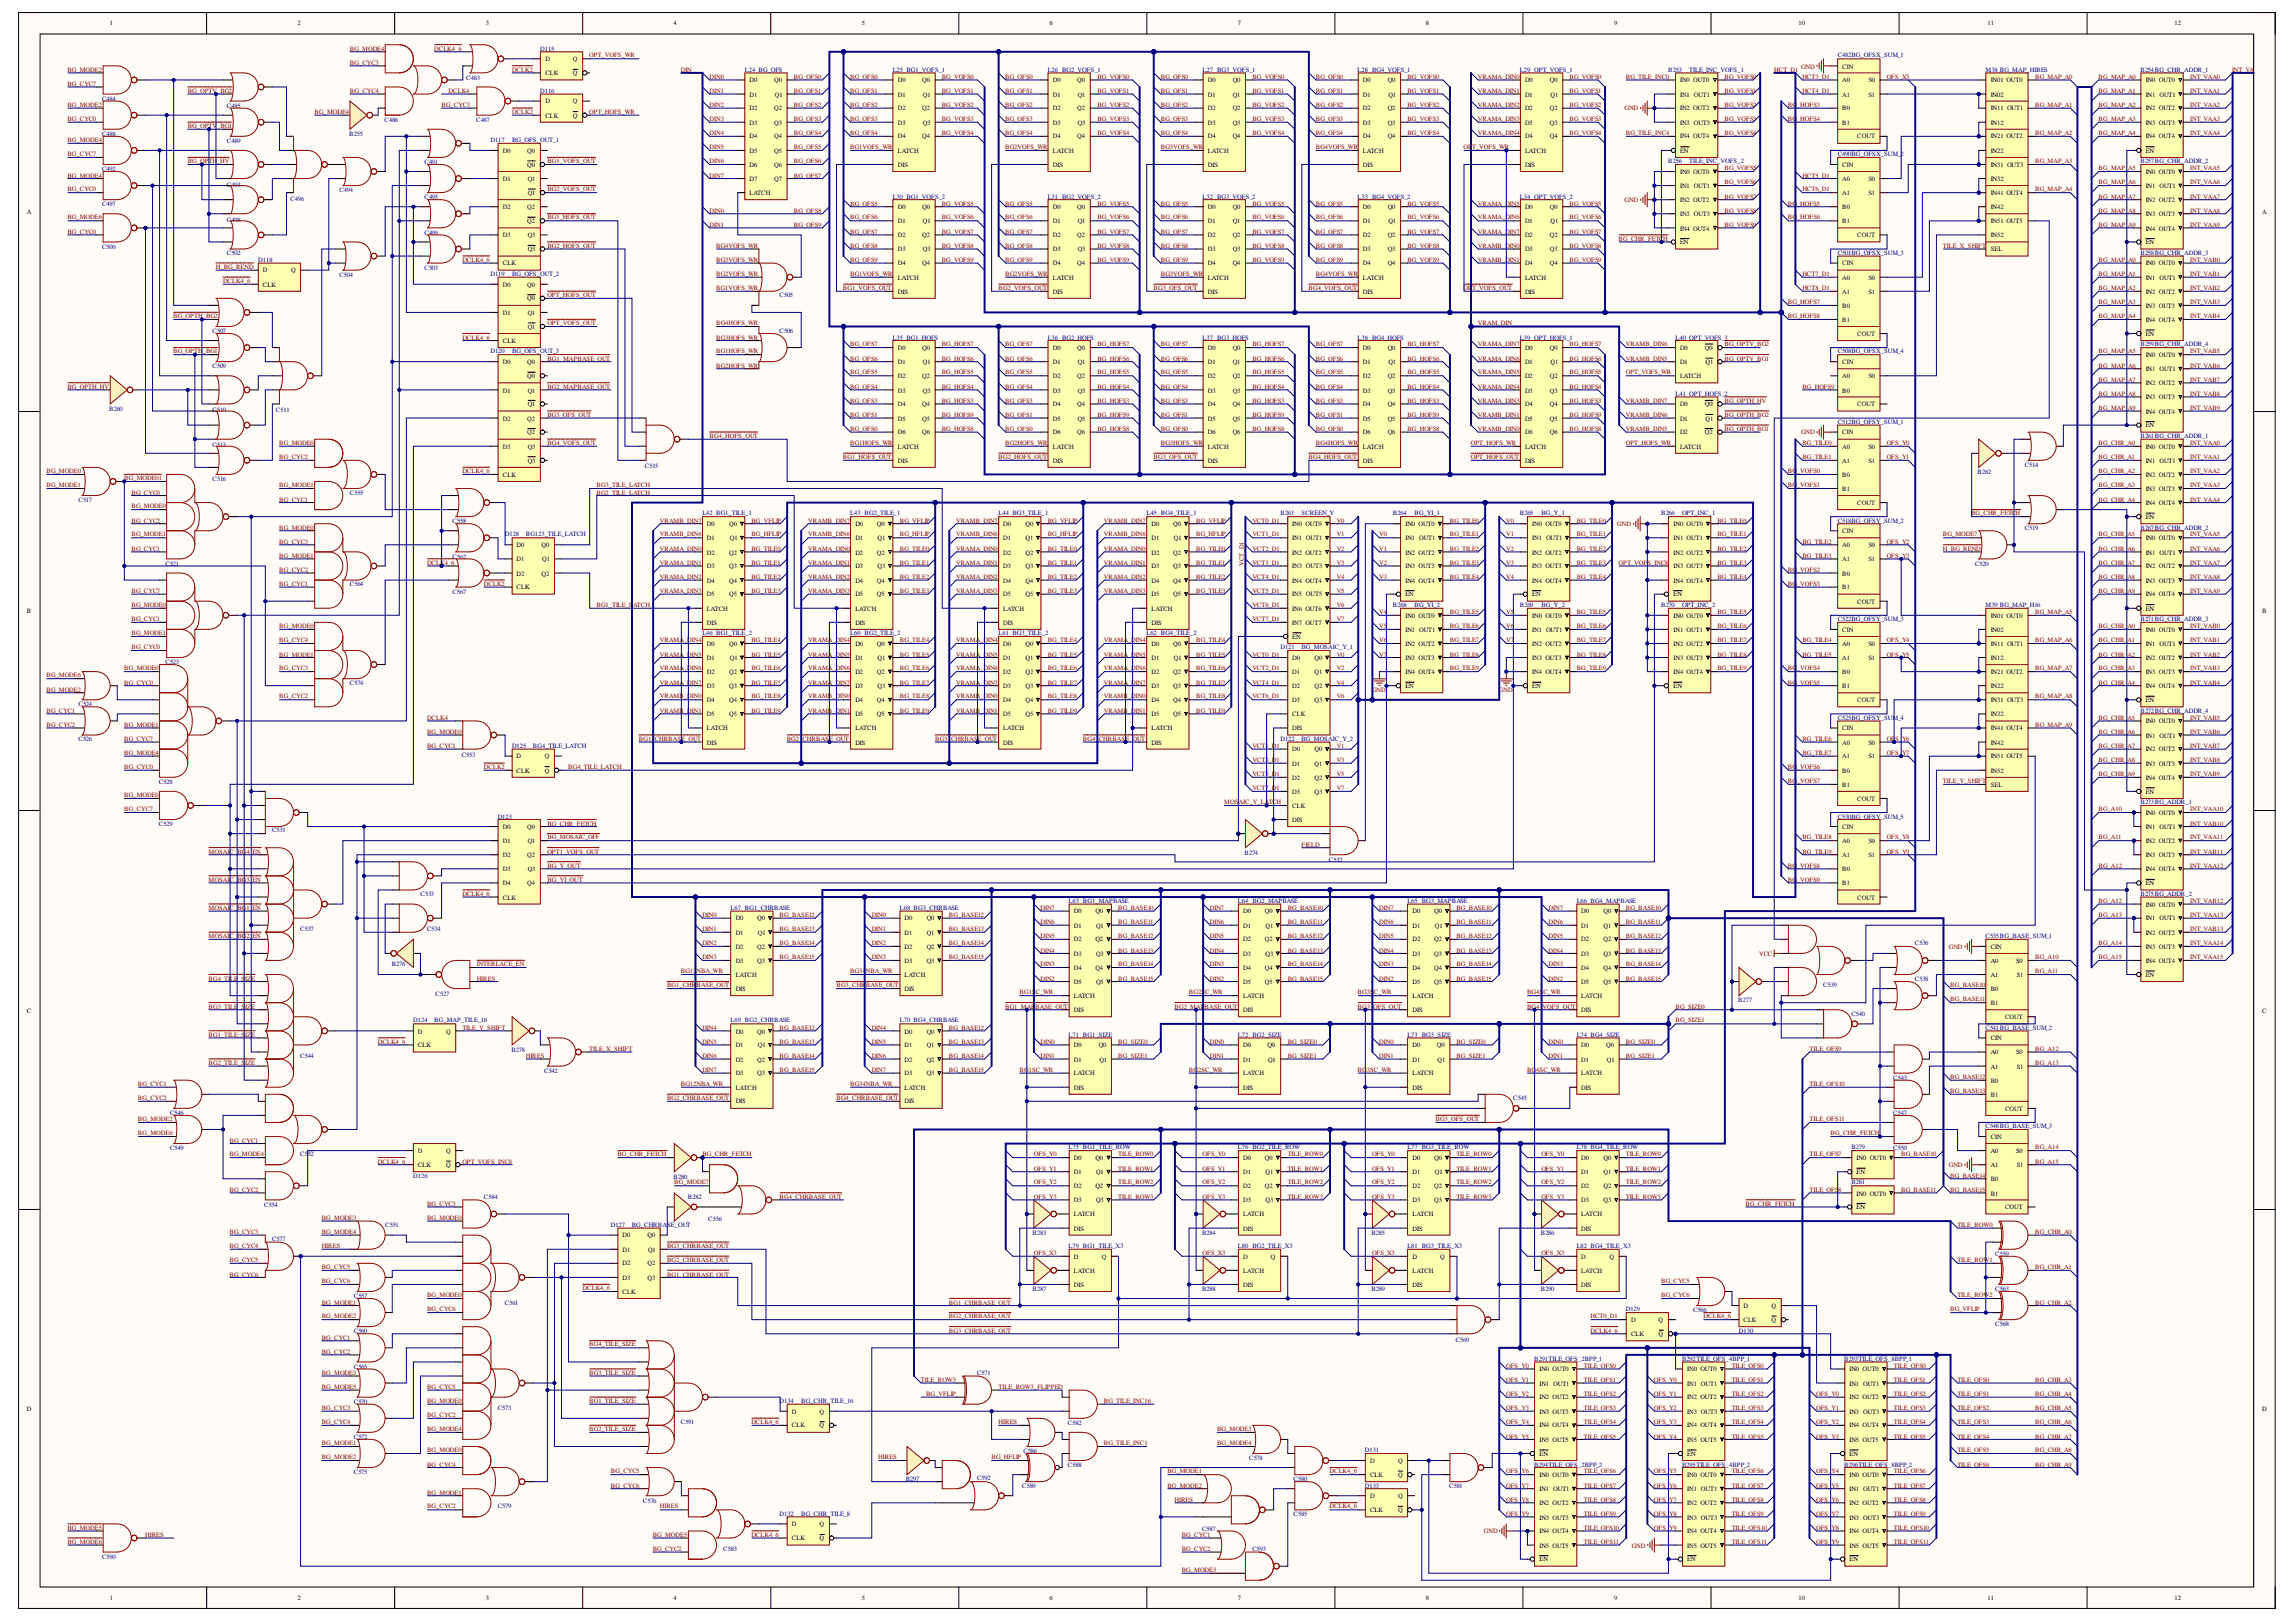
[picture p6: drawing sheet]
<svg xmlns="http://www.w3.org/2000/svg" width="297mm" height="210mm" viewBox="0 0 297 210" stroke-linecap="round" stroke-linejoin="round" font-family="sans-serif">
<defs><g id="words">
<g font-size=".8">
<text x="14.2" y="3.3">1</text>
<text x="38.5" y="3.3">2</text>
<text x="62.9" y="3.3">3</text>
<text x="87.1" y="3.3">4</text>
<text x="111.5" y="3.3">5</text>
<text x="135.8" y="3.3">6</text>
<text x="160.2" y="3.3">7</text>
<text x="184.4" y="3.3">8</text>
<text x="208.8" y="3.3">9</text>
<text x="232.7" y="3.3">10</text>
<text x="257.1" y="3.3">11</text>
<text x="281.3" y="3.3">12</text>
<text x="70.6" y="7.9">D</text>
<text x="70.6" y="9.7">CLK</text>
<text x="74.1" y="7.9">Q</text>
<text x="74.1" y="9.7">Q</text>
<text x="97" y="10.6">D0</text>
<text x="100.2" y="10.6">Q0</text>
<text x="116.2" y="10.6">D0</text>
<text x="119.3" y="10.6">Q0</text>
<text x="136.2" y="10.6">D0</text>
<text x="139.3" y="10.6">Q0</text>
<text x="156.3" y="10.6">D0</text>
<text x="159.5" y="10.6">Q0</text>
<text x="176.3" y="10.6">D0</text>
<text x="179.5" y="10.6">Q0</text>
<text x="197.3" y="10.6">D0</text>
<text x="200.5" y="10.6">Q0</text>
<text x="217.4" y="10.6">IN0 OUT0</text>
<text x="238.3" y="10.6">A0</text>
<text x="238.3" y="8.9">CIN</text>
<text x="241.7" y="10.6">S0</text>
<text x="257.5" y="10.6">IN01 OUT0</text>
<text x="277.6" y="10.6">IN0 OUT0</text>
<text x="70.6" y="13.4">D</text>
<text x="70.6" y="15.2">CLK</text>
<text x="74.1" y="13.4">Q</text>
<text x="74.1" y="15.2">Q</text>
<text x="97" y="12.5">D1</text>
<text x="97" y="14.3">D2</text>
<text x="97" y="16.1">D3</text>
<text x="97" y="17.9">D4</text>
<text x="100.2" y="14.3">Q2</text>
<text x="100.2" y="16.1">Q3</text>
<text x="100.2" y="17.9">Q4</text>
<text x="100.3" y="12.5">Q1</text>
<text x="116.2" y="12.5">D1</text>
<text x="116.2" y="14.3">D2</text>
<text x="116.2" y="16.1">D3</text>
<text x="116.2" y="17.9">D4</text>
<text x="119.3" y="14.3">Q2</text>
<text x="119.3" y="17.9">Q4</text>
<text x="119.4" y="12.5">Q1</text>
<text x="119.4" y="16.1">Q3</text>
<text x="136.2" y="12.5">D1</text>
<text x="136.2" y="14.3">D2</text>
<text x="136.2" y="16.1">D3</text>
<text x="136.2" y="17.9">D4</text>
<text x="139.3" y="14.3">Q2</text>
<text x="139.3" y="17.9">Q4</text>
<text x="139.4" y="12.5">Q1</text>
<text x="139.4" y="16.1">Q3</text>
<text x="156.3" y="12.5">D1</text>
<text x="156.3" y="14.3">D2</text>
<text x="156.3" y="16.1">D3</text>
<text x="156.3" y="17.9">D4</text>
<text x="159.5" y="12.5">Q1</text>
<text x="159.5" y="14.3">Q2</text>
<text x="159.5" y="16.1">Q3</text>
<text x="159.5" y="17.9">Q4</text>
<text x="176.3" y="12.5">D1</text>
<text x="176.3" y="14.3">D2</text>
<text x="176.3" y="16.1">D3</text>
<text x="176.3" y="17.9">D4</text>
<text x="179.5" y="14.3">Q2</text>
<text x="179.5" y="16.1">Q3</text>
<text x="179.5" y="17.9">Q4</text>
<text x="179.6" y="12.5">Q1</text>
<text x="197.3" y="12.5">D1</text>
<text x="197.3" y="14.3">D2</text>
<text x="197.3" y="16.1">D3</text>
<text x="197.3" y="17.9">D4</text>
<text x="200.5" y="14.3">Q2</text>
<text x="200.5" y="16.1">Q3</text>
<text x="200.5" y="17.9">Q4</text>
<text x="200.6" y="12.5">Q1</text>
<text x="217.4" y="12.5">IN1 OUT1</text>
<text x="217.4" y="14.3">IN2 OUT2</text>
<text x="217.4" y="16.1">IN3 OUT3</text>
<text x="217.4" y="17.9">IN4 OUT4</text>
<text x="238.3" y="12.5">A1</text>
<text x="238.3" y="14.3">B0</text>
<text x="238.3" y="16.1">B1</text>
<text x="240.3" y="17.9">COUT</text>
<text x="241.7" y="12.5">S1</text>
<text x="257.5" y="12.5">IN02</text>
<text x="257.5" y="14.3">IN11 OUT1</text>
<text x="257.5" y="16.1">IN12</text>
<text x="257.5" y="17.9">IN21 OUT2</text>
<text x="277.6" y="12.5">IN1 OUT1</text>
<text x="277.6" y="14.3">IN2 OUT2</text>
<text x="277.6" y="16.1">IN3 OUT3</text>
<text x="277.6" y="17.9">IN4 OUT4</text>
<text x="65.1" y="19.8">D0</text>
<text x="65.1" y="23.4">D1</text>
<text x="68.2" y="19.8">Q0</text>
<text x="68.2" y="21.6">Q0</text>
<text x="68.3" y="23.4">Q1</text>
<text x="97" y="19.8">D5</text>
<text x="97" y="21.6">D6</text>
<text x="97" y="23.4">D7</text>
<text x="100.2" y="19.8">Q5</text>
<text x="100.2" y="21.6">Q6</text>
<text x="100.2" y="23.4">Q7</text>
<text x="116.2" y="19.8">LATCH</text>
<text x="116.2" y="21.6">DIS</text>
<text x="136.2" y="19.8">LATCH</text>
<text x="136.2" y="21.6">DIS</text>
<text x="156.3" y="19.8">LATCH</text>
<text x="156.3" y="21.6">DIS</text>
<text x="176.3" y="19.8">LATCH</text>
<text x="176.3" y="21.6">DIS</text>
<text x="197.3" y="19.8">LATCH</text>
<text x="197.3" y="21.6">DIS</text>
<text x="217.4" y="19.8">EN</text>
<text x="217.4" y="22.5">IN0 OUT0</text>
<text x="238.3" y="23.4">A0</text>
<text x="238.3" y="21.6">CIN</text>
<text x="241.7" y="23.4">S0</text>
<text x="257.5" y="19.8">IN22</text>
<text x="257.5" y="21.6">IN31 OUT3</text>
<text x="257.5" y="23.4">IN32</text>
<text x="277.6" y="19.8">EN</text>
<text x="277.6" y="22.5">IN0 OUT0</text>
<text x="3.5" y="27.7">A</text>
<text x="65.1" y="27.1">D2</text>
<text x="68.2" y="27.1">Q2</text>
<text x="68.2" y="28.9">Q2</text>
<text x="68.3" y="25.3">Q1</text>
<text x="97" y="25.3">LATCH</text>
<text x="116.2" y="27.1">D0</text>
<text x="116.2" y="28.9">D1</text>
<text x="119.3" y="27.1">Q0</text>
<text x="119.4" y="28.9">Q1</text>
<text x="136.2" y="27.1">D0</text>
<text x="136.2" y="28.9">D1</text>
<text x="139.3" y="27.1">Q0</text>
<text x="139.4" y="28.9">Q1</text>
<text x="156.3" y="27.1">D0</text>
<text x="156.3" y="28.9">D1</text>
<text x="159.5" y="27.1">Q0</text>
<text x="159.5" y="28.9">Q1</text>
<text x="176.3" y="27.1">D0</text>
<text x="176.3" y="28.9">D1</text>
<text x="179.5" y="27.1">Q0</text>
<text x="179.6" y="28.9">Q1</text>
<text x="197.3" y="27.1">D0</text>
<text x="197.3" y="28.9">D1</text>
<text x="200.5" y="27.1">Q0</text>
<text x="200.6" y="28.9">Q1</text>
<text x="217.4" y="24.3">IN1 OUT1</text>
<text x="217.4" y="26.1">IN2 OUT2</text>
<text x="217.4" y="28">IN3 OUT3</text>
<text x="217.4" y="29.8">IN4 OUT4</text>
<text x="238.3" y="25.3">A1</text>
<text x="238.3" y="27.1">B0</text>
<text x="238.3" y="28.9">B1</text>
<text x="241.7" y="25.3">S1</text>
<text x="257.5" y="25.3">IN41 OUT4</text>
<text x="257.5" y="27.1">IN42</text>
<text x="257.5" y="28.9">IN51 OUT5</text>
<text x="277.6" y="24.3">IN1 OUT1</text>
<text x="277.6" y="26.1">IN2 OUT2</text>
<text x="277.6" y="28">IN3 OUT3</text>
<text x="277.6" y="29.8">IN4 OUT4</text>
<text x="292.7" y="27.7">A</text>
<text x="34" y="35.3">D</text>
<text x="37.6" y="35.3">Q</text>
<text x="65.1" y="34.3">CLK</text>
<text x="65.1" y="30.7">D3</text>
<text x="68.3" y="30.7">Q3</text>
<text x="68.3" y="32.5">Q3</text>
<text x="116.2" y="30.7">D2</text>
<text x="116.2" y="32.5">D3</text>
<text x="116.2" y="34.3">D4</text>
<text x="119.3" y="30.7">Q2</text>
<text x="119.3" y="34.3">Q4</text>
<text x="119.4" y="32.5">Q3</text>
<text x="136.2" y="30.7">D2</text>
<text x="136.2" y="32.5">D3</text>
<text x="136.2" y="34.3">D4</text>
<text x="139.3" y="30.7">Q2</text>
<text x="139.3" y="34.3">Q4</text>
<text x="139.4" y="32.5">Q3</text>
<text x="156.3" y="30.7">D2</text>
<text x="156.3" y="32.5">D3</text>
<text x="156.3" y="34.3">D4</text>
<text x="159.5" y="30.7">Q2</text>
<text x="159.5" y="32.5">Q3</text>
<text x="159.5" y="34.3">Q4</text>
<text x="176.3" y="30.7">D2</text>
<text x="176.3" y="32.5">D3</text>
<text x="176.3" y="34.3">D4</text>
<text x="179.5" y="30.7">Q2</text>
<text x="179.5" y="32.5">Q3</text>
<text x="179.5" y="34.3">Q4</text>
<text x="197.3" y="30.7">D2</text>
<text x="197.3" y="32.5">D3</text>
<text x="197.3" y="34.3">D4</text>
<text x="200.5" y="30.7">Q2</text>
<text x="200.5" y="32.5">Q3</text>
<text x="200.5" y="34.3">Q4</text>
<text x="217.4" y="31.6">EN</text>
<text x="238.3" y="34.3">CIN</text>
<text x="240.3" y="30.7">COUT</text>
<text x="257.5" y="32.5">SEL</text>
<text x="257.5" y="30.7">IN52</text>
<text x="277.6" y="31.6">EN</text>
<text x="277.6" y="34.3">IN0 OUT0</text>
<text x="34" y="37.1">CLK</text>
<text x="65.1" y="37.1">D0</text>
<text x="65.1" y="40.7">D1</text>
<text x="68.2" y="37.1">Q0</text>
<text x="68.2" y="38.9">Q0</text>
<text x="68.3" y="40.7">Q1</text>
<text x="116.2" y="36.2">LATCH</text>
<text x="116.2" y="38">DIS</text>
<text x="136.2" y="36.2">LATCH</text>
<text x="136.2" y="38">DIS</text>
<text x="156.3" y="36.2">LATCH</text>
<text x="156.3" y="38">DIS</text>
<text x="176.3" y="36.2">LATCH</text>
<text x="176.3" y="38">DIS</text>
<text x="197.3" y="36.2">LATCH</text>
<text x="197.3" y="38">DIS</text>
<text x="238.3" y="36.2">A0</text>
<text x="238.3" y="38">A1</text>
<text x="238.3" y="39.8">B0</text>
<text x="238.3" y="41.7">B1</text>
<text x="241.7" y="36.2">S0</text>
<text x="241.7" y="38">S1</text>
<text x="277.6" y="36.2">IN1 OUT1</text>
<text x="277.6" y="38">IN2 OUT2</text>
<text x="277.6" y="39.8">IN3 OUT3</text>
<text x="277.6" y="41.7">IN4 OUT4</text>
<text x="65.1" y="44.4">CLK</text>
<text x="65.1" y="47.1">D0</text>
<text x="68.2" y="47.1">Q0</text>
<text x="68.3" y="42.6">Q1</text>
<text x="116.2" y="45.3">D0</text>
<text x="116.2" y="47.1">D1</text>
<text x="119.3" y="45.3">Q0</text>
<text x="119.4" y="47.1">Q1</text>
<text x="136.2" y="45.3">D0</text>
<text x="136.2" y="47.1">D1</text>
<text x="139.3" y="45.3">Q0</text>
<text x="139.4" y="47.1">Q1</text>
<text x="156.3" y="45.3">D0</text>
<text x="156.3" y="47.1">D1</text>
<text x="159.5" y="45.3">Q0</text>
<text x="159.5" y="47.1">Q1</text>
<text x="176.3" y="45.3">D0</text>
<text x="176.3" y="47.1">D1</text>
<text x="179.5" y="45.3">Q0</text>
<text x="179.6" y="47.1">Q1</text>
<text x="197.3" y="45.3">D0</text>
<text x="197.3" y="47.1">D1</text>
<text x="200.5" y="45.3">Q0</text>
<text x="200.6" y="47.1">Q1</text>
<text x="217.4" y="45.3">D0</text>
<text x="217.4" y="47.1">D1</text>
<text x="220.6" y="45.3">Q0</text>
<text x="220.7" y="47.1">Q1</text>
<text x="238.3" y="47.1">CIN</text>
<text x="240.3" y="43.5">COUT</text>
<text x="277.6" y="43.5">EN</text>
<text x="277.6" y="46.2">IN0 OUT0</text>
<text x="65.1" y="50.8">D1</text>
<text x="68.2" y="48.9">Q0</text>
<text x="68.3" y="50.8">Q1</text>
<text x="68.3" y="52.6">Q1</text>
<text x="116.2" y="48.9">D2</text>
<text x="116.2" y="50.8">D3</text>
<text x="116.2" y="52.6">D4</text>
<text x="119.3" y="48.9">Q2</text>
<text x="119.3" y="52.6">Q4</text>
<text x="119.4" y="50.8">Q3</text>
<text x="136.2" y="48.9">D2</text>
<text x="136.2" y="50.8">D3</text>
<text x="136.2" y="52.6">D4</text>
<text x="139.3" y="48.9">Q2</text>
<text x="139.3" y="52.6">Q4</text>
<text x="139.4" y="50.8">Q3</text>
<text x="156.3" y="48.9">D2</text>
<text x="156.3" y="50.8">D3</text>
<text x="156.3" y="52.6">D4</text>
<text x="159.5" y="48.9">Q2</text>
<text x="159.5" y="50.8">Q3</text>
<text x="159.5" y="52.6">Q4</text>
<text x="176.3" y="48.9">D2</text>
<text x="176.3" y="50.8">D3</text>
<text x="176.3" y="52.6">D4</text>
<text x="179.5" y="48.9">Q2</text>
<text x="179.5" y="50.8">Q3</text>
<text x="179.5" y="52.6">Q4</text>
<text x="197.3" y="48.9">D2</text>
<text x="197.3" y="50.8">D3</text>
<text x="197.3" y="52.6">D4</text>
<text x="200.5" y="48.9">Q2</text>
<text x="200.5" y="50.8">Q3</text>
<text x="200.5" y="52.6">Q4</text>
<text x="217.4" y="48.9">LATCH</text>
<text x="217.4" y="52.6">D0</text>
<text x="220.6" y="52.6">Q0</text>
<text x="238.3" y="48.9">A0</text>
<text x="238.3" y="50.8">B0</text>
<text x="240.3" y="52.6">COUT</text>
<text x="241.7" y="48.9">S0</text>
<text x="277.6" y="48">IN1 OUT1</text>
<text x="277.6" y="49.9">IN2 OUT2</text>
<text x="277.6" y="51.7">IN3 OUT3</text>
<text x="277.6" y="53.5">IN4 OUT4</text>
<text x="65.1" y="54.4">D2</text>
<text x="65.1" y="58.1">D3</text>
<text x="68.2" y="54.4">Q2</text>
<text x="68.2" y="56.2">Q2</text>
<text x="68.3" y="58.1">Q3</text>
<text x="68.3" y="59.9">Q3</text>
<text x="116.2" y="58.1">LATCH</text>
<text x="116.2" y="59.9">DIS</text>
<text x="116.2" y="54.4">D5</text>
<text x="116.2" y="56.2">D6</text>
<text x="119.3" y="54.4">Q5</text>
<text x="119.3" y="56.2">Q6</text>
<text x="136.2" y="58.1">LATCH</text>
<text x="136.2" y="59.9">DIS</text>
<text x="136.2" y="54.4">D5</text>
<text x="136.2" y="56.2">D6</text>
<text x="139.3" y="56.2">Q6</text>
<text x="139.4" y="54.4">Q5</text>
<text x="156.3" y="58.1">LATCH</text>
<text x="156.3" y="59.9">DIS</text>
<text x="156.3" y="54.4">D5</text>
<text x="156.3" y="56.2">D6</text>
<text x="159.5" y="54.4">Q5</text>
<text x="159.5" y="56.2">Q6</text>
<text x="176.3" y="58.1">LATCH</text>
<text x="176.3" y="59.9">DIS</text>
<text x="176.3" y="54.4">D5</text>
<text x="176.3" y="56.2">D6</text>
<text x="179.5" y="54.4">Q5</text>
<text x="179.5" y="56.2">Q6</text>
<text x="197.3" y="58.1">LATCH</text>
<text x="197.3" y="59.9">DIS</text>
<text x="197.3" y="54.4">D5</text>
<text x="197.3" y="56.2">D6</text>
<text x="200.5" y="54.4">Q5</text>
<text x="200.5" y="56.2">Q6</text>
<text x="217.4" y="58.1">LATCH</text>
<text x="217.4" y="54.4">D1</text>
<text x="217.4" y="56.2">D2</text>
<text x="220.6" y="56.2">Q2</text>
<text x="220.7" y="54.4">Q1</text>
<text x="238.3" y="58.1">A0</text>
<text x="238.3" y="59.9">A1</text>
<text x="238.3" y="56.2">CIN</text>
<text x="241.7" y="58.1">S0</text>
<text x="241.7" y="59.9">S1</text>
<text x="277.6" y="55.3">EN</text>
<text x="277.6" y="58.1">IN0 OUT0</text>
<text x="277.6" y="59.9">IN1 OUT1</text>
<text x="65.1" y="61.7">CLK</text>
<text x="238.3" y="61.7">B0</text>
<text x="238.3" y="63.5">B1</text>
<text x="240.3" y="65.3">COUT</text>
<text x="277.6" y="61.7">IN2 OUT2</text>
<text x="277.6" y="63.5">IN3 OUT3</text>
<text x="277.6" y="65.3">IN4 OUT4</text>
<text x="66.8" y="70.8">D0</text>
<text x="70.1" y="70.8">Q0</text>
<text x="91.5" y="68.1">D0</text>
<text x="91.5" y="69.9">D1</text>
<text x="91.5" y="71.8">D2</text>
<text x="94.3" y="68.1">Q0</text>
<text x="94.3" y="71.8">Q2</text>
<text x="94.4" y="69.9">Q1</text>
<text x="110.7" y="68.1">D0</text>
<text x="110.7" y="69.9">D1</text>
<text x="110.7" y="71.8">D2</text>
<text x="113.5" y="68.1">Q0</text>
<text x="113.5" y="71.8">Q2</text>
<text x="113.5" y="69.9">Q1</text>
<text x="129.8" y="68.1">D0</text>
<text x="129.8" y="69.9">D1</text>
<text x="129.8" y="71.8">D2</text>
<text x="132.7" y="68.1">Q0</text>
<text x="132.7" y="69.9">Q1</text>
<text x="132.7" y="71.8">Q2</text>
<text x="149" y="68.1">D0</text>
<text x="149" y="69.9">D1</text>
<text x="149" y="71.8">D2</text>
<text x="151.8" y="68.1">Q0</text>
<text x="151.8" y="71.8">Q2</text>
<text x="151.9" y="69.9">Q1</text>
<text x="167.2" y="68.1">IN0 OUT0</text>
<text x="167.2" y="69.9">IN1 OUT1</text>
<text x="167.2" y="71.8">IN2 OUT2</text>
<text x="181.8" y="68.1">IN0 OUT0</text>
<text x="181.8" y="69.9">IN1 OUT1</text>
<text x="181.8" y="71.8">IN2 OUT2</text>
<text x="198.2" y="68.1">IN0 OUT0</text>
<text x="198.2" y="69.9">IN1 OUT1</text>
<text x="198.2" y="71.8">IN2 OUT2</text>
<text x="216.5" y="68.1">IN0 OUT0</text>
<text x="216.5" y="69.9">IN1 OUT1</text>
<text x="216.5" y="71.8">IN2 OUT2</text>
<text x="238.3" y="70.8">A0</text>
<text x="238.3" y="69">CIN</text>
<text x="241.7" y="70.8">S0</text>
<text x="277.6" y="67.2">EN</text>
<text x="277.6" y="69.9">IN0 OUT0</text>
<text x="277.6" y="71.8">IN1 OUT1</text>
<text x="66.8" y="76.3">CLK</text>
<text x="66.8" y="72.6">D1</text>
<text x="66.8" y="74.5">D2</text>
<text x="70.1" y="74.5">Q2</text>
<text x="70.1" y="72.6">Q1</text>
<text x="91.5" y="73.6">D3</text>
<text x="91.5" y="75.4">D4</text>
<text x="91.5" y="77.2">D5</text>
<text x="94.3" y="73.6">Q3</text>
<text x="94.3" y="75.4">Q4</text>
<text x="94.3" y="77.2">Q5</text>
<text x="110.7" y="73.6">D3</text>
<text x="110.7" y="75.4">D4</text>
<text x="110.7" y="77.2">D5</text>
<text x="113.5" y="75.4">Q4</text>
<text x="113.5" y="77.2">Q5</text>
<text x="113.5" y="73.6">Q3</text>
<text x="129.8" y="73.6">D3</text>
<text x="129.8" y="75.4">D4</text>
<text x="129.8" y="77.2">D5</text>
<text x="132.7" y="73.6">Q3</text>
<text x="132.7" y="75.4">Q4</text>
<text x="132.7" y="77.2">Q5</text>
<text x="149" y="73.6">D3</text>
<text x="149" y="75.4">D4</text>
<text x="149" y="77.2">D5</text>
<text x="151.8" y="73.6">Q3</text>
<text x="151.8" y="75.4">Q4</text>
<text x="151.8" y="77.2">Q5</text>
<text x="167.2" y="73.6">IN3 OUT3</text>
<text x="167.2" y="75.4">IN4 OUT4</text>
<text x="167.2" y="77.2">IN5 OUT5</text>
<text x="181.8" y="73.6">IN3 OUT3</text>
<text x="181.8" y="75.4">IN4 OUT4</text>
<text x="181.8" y="77.2">EN</text>
<text x="198.2" y="73.6">IN3 OUT3</text>
<text x="198.2" y="75.4">IN4 OUT4</text>
<text x="198.2" y="77.2">EN</text>
<text x="216.5" y="73.6">IN3 OUT3</text>
<text x="216.5" y="75.4">IN4 OUT4</text>
<text x="216.5" y="77.2">EN</text>
<text x="238.3" y="72.6">A1</text>
<text x="238.3" y="74.5">B0</text>
<text x="238.3" y="76.3">B1</text>
<text x="241.7" y="72.6">S1</text>
<text x="277.6" y="73.6">IN2 OUT2</text>
<text x="277.6" y="75.4">IN3 OUT3</text>
<text x="277.6" y="77.2">IN4 OUT4</text>
<text x="3.5" y="79.4">B</text>
<text x="91.5" y="79">LATCH</text>
<text x="91.5" y="80.8">DIS</text>
<text x="91.5" y="83.6">D0</text>
<text x="94.3" y="83.6">Q0</text>
<text x="110.7" y="79">LATCH</text>
<text x="110.7" y="80.8">DIS</text>
<text x="110.7" y="83.6">D0</text>
<text x="113.5" y="83.6">Q0</text>
<text x="129.8" y="79">LATCH</text>
<text x="129.8" y="80.8">DIS</text>
<text x="129.8" y="83.6">D0</text>
<text x="132.7" y="83.6">Q0</text>
<text x="149" y="79">LATCH</text>
<text x="149" y="80.8">DIS</text>
<text x="149" y="83.6">D0</text>
<text x="151.8" y="83.6">Q0</text>
<text x="167.2" y="79">IN6 OUT6</text>
<text x="167.2" y="80.8">IN7 OUT7</text>
<text x="167.2" y="82.7">EN</text>
<text x="181.8" y="80">IN0 OUT0</text>
<text x="181.8" y="81.8">IN1 OUT1</text>
<text x="181.8" y="83.6">IN2 OUT2</text>
<text x="198.2" y="80">IN0 OUT0</text>
<text x="198.2" y="81.8">IN1 OUT1</text>
<text x="198.2" y="83.6">IN2 OUT2</text>
<text x="216.5" y="80">IN0 OUT0</text>
<text x="216.5" y="81.8">IN1 OUT1</text>
<text x="216.5" y="83.6">IN2 OUT2</text>
<text x="238.3" y="83.6">A0</text>
<text x="238.3" y="81.8">CIN</text>
<text x="240.3" y="78.1">COUT</text>
<text x="241.7" y="83.6">S0</text>
<text x="257.5" y="80">IN01 OUT0</text>
<text x="257.5" y="81.8">IN02</text>
<text x="257.5" y="83.6">IN11 OUT1</text>
<text x="277.6" y="79">EN</text>
<text x="277.6" y="81.8">IN0 OUT0</text>
<text x="277.6" y="83.6">IN1 OUT1</text>
<text x="292.7" y="79.4">B</text>
<text x="91.5" y="85.4">D1</text>
<text x="91.5" y="87.2">D2</text>
<text x="91.5" y="89">D3</text>
<text x="94.3" y="87.2">Q2</text>
<text x="94.3" y="89">Q3</text>
<text x="94.4" y="85.4">Q1</text>
<text x="110.7" y="85.4">D1</text>
<text x="110.7" y="87.2">D2</text>
<text x="110.7" y="89">D3</text>
<text x="113.5" y="87.2">Q2</text>
<text x="113.5" y="85.4">Q1</text>
<text x="113.5" y="89">Q3</text>
<text x="129.8" y="85.4">D1</text>
<text x="129.8" y="87.2">D2</text>
<text x="129.8" y="89">D3</text>
<text x="132.7" y="85.4">Q1</text>
<text x="132.7" y="87.2">Q2</text>
<text x="132.7" y="89">Q3</text>
<text x="149" y="85.4">D1</text>
<text x="149" y="87.2">D2</text>
<text x="149" y="89">D3</text>
<text x="151.8" y="87.2">Q2</text>
<text x="151.8" y="89">Q3</text>
<text x="151.9" y="85.4">Q1</text>
<text x="167.2" y="85.4">D0</text>
<text x="167.2" y="87.2">D1</text>
<text x="167.2" y="89">D2</text>
<text x="170.1" y="85.4">Q0</text>
<text x="170.1" y="87.2">Q1</text>
<text x="170.1" y="89">Q2</text>
<text x="181.8" y="85.4">IN3 OUT3</text>
<text x="181.8" y="87.2">IN4 OUT4</text>
<text x="181.8" y="89">EN</text>
<text x="198.2" y="85.4">IN3 OUT3</text>
<text x="198.2" y="87.2">IN4 OUT4</text>
<text x="198.2" y="89">EN</text>
<text x="216.5" y="85.4">IN3 OUT3</text>
<text x="216.5" y="87.2">IN4 OUT4</text>
<text x="216.5" y="89">EN</text>
<text x="238.3" y="85.4">A1</text>
<text x="238.3" y="87.2">B0</text>
<text x="238.3" y="89">B1</text>
<text x="241.7" y="85.4">S1</text>
<text x="257.5" y="85.4">IN12</text>
<text x="257.5" y="87.2">IN21 OUT2</text>
<text x="257.5" y="89">IN22</text>
<text x="277.6" y="85.4">IN2 OUT2</text>
<text x="277.6" y="87.2">IN3 OUT3</text>
<text x="277.6" y="89">IN4 OUT4</text>
<text x="91.5" y="94.5">LATCH</text>
<text x="91.5" y="90.9">D4</text>
<text x="91.5" y="92.7">D5</text>
<text x="94.3" y="90.9">Q4</text>
<text x="94.3" y="92.7">Q5</text>
<text x="110.7" y="94.5">LATCH</text>
<text x="110.7" y="90.9">D4</text>
<text x="110.7" y="92.7">D5</text>
<text x="113.5" y="90.9">Q4</text>
<text x="113.5" y="92.7">Q5</text>
<text x="129.8" y="94.5">LATCH</text>
<text x="129.8" y="90.9">D4</text>
<text x="129.8" y="92.7">D5</text>
<text x="132.7" y="90.9">Q4</text>
<text x="132.7" y="92.7">Q5</text>
<text x="149" y="94.5">LATCH</text>
<text x="149" y="90.9">D4</text>
<text x="149" y="92.7">D5</text>
<text x="151.8" y="90.9">Q4</text>
<text x="151.8" y="92.7">Q5</text>
<text x="167.2" y="92.7">CLK</text>
<text x="167.2" y="90.9">D3</text>
<text x="167.2" y="94.5">DIS</text>
<text x="170.1" y="90.9">Q3</text>
<text x="238.3" y="94.5">CIN</text>
<text x="240.3" y="90.9">COUT</text>
<text x="257.5" y="90.9">IN31 OUT3</text>
<text x="257.5" y="92.7">IN32</text>
<text x="257.5" y="94.5">IN41 OUT4</text>
<text x="277.6" y="90.9">EN</text>
<text x="277.6" y="93.6">IN0 OUT0</text>
<text x="277.6" y="95.4">IN1 OUT1</text>
<text x="66.8" y="98.2">D</text>
<text x="66.8" y="100">CLK</text>
<text x="70.5" y="98.2">Q</text>
<text x="70.5" y="100">Q</text>
<text x="91.5" y="96.4">DIS</text>
<text x="110.7" y="96.4">DIS</text>
<text x="129.8" y="96.4">DIS</text>
<text x="149" y="96.4">DIS</text>
<text x="167.2" y="97.2">D0</text>
<text x="167.2" y="99.1">D1</text>
<text x="167.2" y="100.9">D2</text>
<text x="170.1" y="97.2">Q0</text>
<text x="170.1" y="99.1">Q1</text>
<text x="170.1" y="100.9">Q2</text>
<text x="238.3" y="96.4">A0</text>
<text x="238.3" y="98.2">A1</text>
<text x="238.3" y="100">B0</text>
<text x="238.3" y="101.8">B1</text>
<text x="241.7" y="96.4">S0</text>
<text x="241.7" y="98.2">S1</text>
<text x="257.5" y="101.8">SEL</text>
<text x="257.5" y="96.4">IN42</text>
<text x="257.5" y="98.2">IN51 OUT5</text>
<text x="257.5" y="100">IN52</text>
<text x="277.6" y="97.2">IN2 OUT2</text>
<text x="277.6" y="99.1">IN3 OUT3</text>
<text x="277.6" y="100.9">IN4 OUT4</text>
<text x="65.1" y="107.3">D0</text>
<text x="68.2" y="107.3">Q0</text>
<text x="167.2" y="104.6">CLK</text>
<text x="167.2" y="102.7">D3</text>
<text x="167.2" y="106.4">DIS</text>
<text x="170.1" y="102.7">Q3</text>
<text x="238.3" y="107.3">CIN</text>
<text x="240.3" y="103.6">COUT</text>
<text x="277.6" y="102.7">EN</text>
<text x="277.6" y="105.4">IN0 OUT0</text>
<text x="277.6" y="107.3">IN1 OUT1</text>
<text x="65.1" y="109.1">D1</text>
<text x="65.1" y="110.9">D2</text>
<text x="65.1" y="112.8">D3</text>
<text x="68.2" y="110.9">Q2</text>
<text x="68.3" y="109.1">Q1</text>
<text x="68.3" y="112.8">Q3</text>
<text x="238.3" y="109.1">A0</text>
<text x="238.3" y="110.9">A1</text>
<text x="238.3" y="112.8">B0</text>
<text x="241.7" y="109.1">S0</text>
<text x="241.7" y="110.9">S1</text>
<text x="277.6" y="109.1">IN2 OUT2</text>
<text x="277.6" y="110.9">IN3 OUT3</text>
<text x="277.6" y="112.8">IN4 OUT4</text>
<text x="65.1" y="116.4">CLK</text>
<text x="65.1" y="114.6">D4</text>
<text x="68.2" y="114.6">Q4</text>
<text x="95.2" y="119.1">D0</text>
<text x="98" y="119.1">Q0</text>
<text x="117" y="119.1">D0</text>
<text x="119.9" y="119.1">Q0</text>
<text x="138.9" y="118.2">D0</text>
<text x="141.7" y="118.2">Q0</text>
<text x="160.8" y="118.2">D0</text>
<text x="163.6" y="118.2">Q0</text>
<text x="182.8" y="118.2">D0</text>
<text x="185.5" y="118.2">Q0</text>
<text x="204.6" y="118.2">D0</text>
<text x="207.5" y="118.2">Q0</text>
<text x="238.3" y="114.6">B1</text>
<text x="240.3" y="116.4">COUT</text>
<text x="277.6" y="114.6">EN</text>
<text x="277.6" y="117.3">IN0 OUT0</text>
<text x="277.6" y="119.1">IN1 OUT1</text>
<text x="95.2" y="121">D1</text>
<text x="95.2" y="122.8">D2</text>
<text x="95.2" y="124.6">D3</text>
<text x="98" y="122.8">Q2</text>
<text x="98" y="124.6">Q3</text>
<text x="98.1" y="121">Q1</text>
<text x="117" y="121">D1</text>
<text x="117" y="122.8">D2</text>
<text x="117" y="124.6">D3</text>
<text x="119.9" y="121">Q1</text>
<text x="119.9" y="122.8">Q2</text>
<text x="119.9" y="124.6">Q3</text>
<text x="138.9" y="120.1">D1</text>
<text x="138.9" y="121.8">D2</text>
<text x="138.9" y="123.7">D3</text>
<text x="138.9" y="125.5">D4</text>
<text x="141.7" y="121.8">Q2</text>
<text x="141.7" y="125.5">Q4</text>
<text x="141.8" y="120.1">Q1</text>
<text x="141.8" y="123.7">Q3</text>
<text x="160.8" y="120.1">D1</text>
<text x="160.8" y="121.8">D2</text>
<text x="160.8" y="123.7">D3</text>
<text x="160.8" y="125.5">D4</text>
<text x="163.6" y="121.8">Q2</text>
<text x="163.6" y="125.5">Q4</text>
<text x="163.7" y="120.1">Q1</text>
<text x="163.7" y="123.7">Q3</text>
<text x="182.8" y="120.1">D1</text>
<text x="182.8" y="121.8">D2</text>
<text x="182.8" y="123.7">D3</text>
<text x="182.8" y="125.5">D4</text>
<text x="185.5" y="121.8">Q2</text>
<text x="185.5" y="123.7">Q3</text>
<text x="185.5" y="125.5">Q4</text>
<text x="185.6" y="120.1">Q1</text>
<text x="204.6" y="120.1">D1</text>
<text x="204.6" y="121.8">D2</text>
<text x="204.6" y="123.7">D3</text>
<text x="204.6" y="125.5">D4</text>
<text x="207.5" y="120.1">Q1</text>
<text x="207.5" y="121.8">Q2</text>
<text x="207.5" y="123.7">Q3</text>
<text x="207.5" y="125.5">Q4</text>
<text x="257.5" y="124.6">A0</text>
<text x="257.5" y="122.8">CIN</text>
<text x="260.8" y="124.6">S0</text>
<text x="277.6" y="121">IN2 OUT2</text>
<text x="277.6" y="122.8">IN3 OUT3</text>
<text x="277.6" y="124.6">IN4 OUT4</text>
<text x="3.5" y="131">C</text>
<text x="95.2" y="126.4">LATCH</text>
<text x="95.2" y="128.3">DIS</text>
<text x="117" y="126.4">LATCH</text>
<text x="117" y="128.3">DIS</text>
<text x="138.9" y="129.2">LATCH</text>
<text x="138.9" y="131">DIS</text>
<text x="138.9" y="127.3">D5</text>
<text x="141.8" y="127.3">Q5</text>
<text x="160.8" y="129.2">LATCH</text>
<text x="160.8" y="131">DIS</text>
<text x="160.8" y="127.3">D5</text>
<text x="163.6" y="127.3">Q5</text>
<text x="182.8" y="129.2">LATCH</text>
<text x="182.8" y="131">DIS</text>
<text x="182.8" y="127.3">D5</text>
<text x="185.5" y="127.3">Q5</text>
<text x="204.6" y="129.2">LATCH</text>
<text x="204.6" y="131">DIS</text>
<text x="204.6" y="127.3">D5</text>
<text x="207.5" y="127.3">Q5</text>
<text x="257.5" y="126.4">A1</text>
<text x="257.5" y="128.3">B0</text>
<text x="257.5" y="130.1">B1</text>
<text x="259.4" y="131.9">COUT</text>
<text x="260.9" y="126.4">S1</text>
<text x="277.6" y="126.4">EN</text>
<text x="292.7" y="131">C</text>
<text x="54.1" y="133.7">D</text>
<text x="54.1" y="135.5">CLK</text>
<text x="57.7" y="133.7">Q</text>
<text x="95.2" y="133.7">D0</text>
<text x="95.2" y="135.5">D1</text>
<text x="95.2" y="137.4">D2</text>
<text x="98" y="133.7">Q0</text>
<text x="98" y="137.4">Q2</text>
<text x="98.1" y="135.5">Q1</text>
<text x="117" y="133.7">D0</text>
<text x="117" y="135.5">D1</text>
<text x="117" y="137.4">D2</text>
<text x="119.9" y="133.7">Q0</text>
<text x="119.9" y="135.5">Q1</text>
<text x="119.9" y="137.4">Q2</text>
<text x="138.9" y="135.5">D0</text>
<text x="138.9" y="137.4">D1</text>
<text x="142.1" y="135.5">Q0</text>
<text x="142.2" y="137.4">Q1</text>
<text x="160.8" y="135.5">D0</text>
<text x="160.8" y="137.4">D1</text>
<text x="164" y="135.5">Q0</text>
<text x="164.1" y="137.4">Q1</text>
<text x="182.8" y="135.5">D0</text>
<text x="182.8" y="137.4">D1</text>
<text x="185.9" y="135.5">Q0</text>
<text x="186" y="137.4">Q1</text>
<text x="204.6" y="135.5">D0</text>
<text x="204.6" y="137.4">D1</text>
<text x="207.8" y="135.5">Q0</text>
<text x="207.9" y="137.4">Q1</text>
<text x="257.5" y="136.5">A0</text>
<text x="257.5" y="134.6">CIN</text>
<text x="260.8" y="136.5">S0</text>
<text x="95.2" y="141">LATCH</text>
<text x="95.2" y="142.8">DIS</text>
<text x="95.2" y="139.2">D3</text>
<text x="98" y="139.2">Q3</text>
<text x="117" y="141">LATCH</text>
<text x="117" y="142.8">DIS</text>
<text x="117" y="139.2">D3</text>
<text x="119.9" y="139.2">Q3</text>
<text x="138.9" y="139.2">LATCH</text>
<text x="138.9" y="141">DIS</text>
<text x="160.8" y="139.2">LATCH</text>
<text x="160.8" y="141">DIS</text>
<text x="182.8" y="139.2">LATCH</text>
<text x="182.8" y="141">DIS</text>
<text x="204.6" y="139.2">LATCH</text>
<text x="204.6" y="141">DIS</text>
<text x="257.5" y="138.3">A1</text>
<text x="257.5" y="140.1">B0</text>
<text x="257.5" y="141.9">B1</text>
<text x="259.4" y="143.7">COUT</text>
<text x="260.9" y="138.3">S1</text>
<text x="54.1" y="149.2">D</text>
<text x="57.7" y="149.2">Q</text>
<text x="257.5" y="149.2">A0</text>
<text x="257.5" y="147.4">CIN</text>
<text x="260.8" y="149.2">S0</text>
<text x="54.1" y="151.1">CLK</text>
<text x="57.7" y="151.1">Q</text>
<text x="138.9" y="150.1">D0</text>
<text x="138.9" y="151.9">D1</text>
<text x="138.9" y="153.8">D2</text>
<text x="138.9" y="155.6">D3</text>
<text x="141.7" y="150.1">Q0</text>
<text x="141.7" y="153.8">Q2</text>
<text x="141.8" y="151.9">Q1</text>
<text x="141.8" y="155.6">Q3</text>
<text x="160.8" y="150.1">D0</text>
<text x="160.8" y="151.9">D1</text>
<text x="160.8" y="153.8">D2</text>
<text x="160.8" y="155.6">D3</text>
<text x="163.6" y="150.1">Q0</text>
<text x="163.6" y="153.8">Q2</text>
<text x="163.7" y="151.9">Q1</text>
<text x="163.7" y="155.6">Q3</text>
<text x="182.8" y="150.1">D0</text>
<text x="182.8" y="151.9">D1</text>
<text x="182.8" y="153.8">D2</text>
<text x="182.8" y="155.6">D3</text>
<text x="185.5" y="150.1">Q0</text>
<text x="185.5" y="153.8">Q2</text>
<text x="185.5" y="155.6">Q3</text>
<text x="185.6" y="151.9">Q1</text>
<text x="204.6" y="150.1">D0</text>
<text x="204.6" y="151.9">D1</text>
<text x="204.6" y="153.8">D2</text>
<text x="204.6" y="155.6">D3</text>
<text x="207.5" y="150.1">Q0</text>
<text x="207.5" y="151.9">Q1</text>
<text x="207.5" y="153.8">Q2</text>
<text x="207.5" y="155.6">Q3</text>
<text x="240.2" y="150.1">IN0 OUT0</text>
<text x="240.2" y="151.9">EN</text>
<text x="240.2" y="154.7">IN0 OUT0</text>
<text x="257.5" y="151.1">A1</text>
<text x="257.5" y="152.9">B0</text>
<text x="257.5" y="154.7">B1</text>
<text x="260.9" y="151.1">S1</text>
<text x="80.5" y="160.1">D0</text>
<text x="80.5" y="162">D1</text>
<text x="83.8" y="160.1">Q0</text>
<text x="83.8" y="162">Q1</text>
<text x="138.9" y="157.4">LATCH</text>
<text x="138.9" y="159.3">DIS</text>
<text x="160.8" y="157.4">LATCH</text>
<text x="160.8" y="159.3">DIS</text>
<text x="182.8" y="157.4">LATCH</text>
<text x="182.8" y="159.3">DIS</text>
<text x="204.6" y="157.4">LATCH</text>
<text x="204.6" y="159.3">DIS</text>
<text x="240.2" y="156.5">EN</text>
<text x="259.4" y="156.5">COUT</text>
<text x="80.5" y="167.5">CLK</text>
<text x="80.5" y="163.8">D2</text>
<text x="80.5" y="165.6">D3</text>
<text x="83.8" y="163.8">Q2</text>
<text x="83.8" y="165.6">Q3</text>
<text x="138.9" y="162.9">D</text>
<text x="138.9" y="164.7">LATCH</text>
<text x="138.9" y="166.6">DIS</text>
<text x="142.6" y="162.9">Q</text>
<text x="160.8" y="162.9">D</text>
<text x="160.8" y="164.7">LATCH</text>
<text x="160.8" y="166.6">DIS</text>
<text x="164.4" y="162.9">Q</text>
<text x="182.8" y="162.9">D</text>
<text x="182.8" y="164.7">LATCH</text>
<text x="182.8" y="166.6">DIS</text>
<text x="186.3" y="162.9">Q</text>
<text x="204.6" y="162.9">D</text>
<text x="204.6" y="164.7">LATCH</text>
<text x="204.6" y="166.6">DIS</text>
<text x="208.2" y="162.9">Q</text>
<text x="211" y="171.1">D</text>
<text x="211" y="172.9">CLK</text>
<text x="214.6" y="171.1">Q</text>
<text x="214.6" y="172.9">Q</text>
<text x="225.6" y="169.3">D</text>
<text x="225.6" y="171.1">CLK</text>
<text x="229.2" y="169.3">Q</text>
<text x="229.2" y="171.1">Q</text>
<text x="199.2" y="177.5">IN0 OUT0</text>
<text x="199.2" y="179.3">IN1 OUT1</text>
<text x="218.3" y="177.5">IN0 OUT0</text>
<text x="218.3" y="179.3">IN1 OUT1</text>
<text x="239.3" y="177.5">IN0 OUT0</text>
<text x="239.3" y="179.3">IN1 OUT1</text>
<text x="3.5" y="182.6">D</text>
<text x="102.5" y="183">D</text>
<text x="102.5" y="184.7">CLK</text>
<text x="106" y="183">Q</text>
<text x="106" y="184.7">Q</text>
<text x="199.2" y="181.1">IN2 OUT2</text>
<text x="199.2" y="183">IN3 OUT3</text>
<text x="199.2" y="184.7">IN4 OUT4</text>
<text x="218.3" y="181.1">IN2 OUT2</text>
<text x="218.3" y="183">IN3 OUT3</text>
<text x="218.3" y="184.7">IN4 OUT4</text>
<text x="239.3" y="181.1">IN2 OUT2</text>
<text x="239.3" y="183">IN3 OUT3</text>
<text x="239.3" y="184.7">IN4 OUT4</text>
<text x="292.7" y="182.6">D</text>
<text x="177.3" y="189.3">D</text>
<text x="177.3" y="191.2">CLK</text>
<text x="180.9" y="189.3">Q</text>
<text x="180.9" y="191.2">Q</text>
<text x="199.2" y="186.6">IN5 OUT5</text>
<text x="199.2" y="188.4">EN</text>
<text x="199.2" y="191.2">IN0 OUT0</text>
<text x="218.3" y="186.6">IN5 OUT5</text>
<text x="218.3" y="188.4">EN</text>
<text x="218.3" y="191.2">IN0 OUT0</text>
<text x="239.3" y="186.6">IN5 OUT5</text>
<text x="239.3" y="188.4">EN</text>
<text x="239.3" y="191.2">IN0 OUT0</text>
<text x="102.5" y="197.5">D</text>
<text x="106" y="197.5">Q</text>
<text x="177.3" y="193.9">D</text>
<text x="177.3" y="195.7">CLK</text>
<text x="180.9" y="193.9">Q</text>
<text x="180.9" y="195.7">Q</text>
<text x="199.2" y="192.9">IN1 OUT1</text>
<text x="199.2" y="194.8">IN2 OUT2</text>
<text x="199.2" y="196.6">IN3 OUT3</text>
<text x="218.3" y="192.9">IN1 OUT1</text>
<text x="218.3" y="194.8">IN2 OUT2</text>
<text x="218.3" y="196.6">IN3 OUT3</text>
<text x="239.3" y="192.9">IN1 OUT1</text>
<text x="239.3" y="194.8">IN2 OUT2</text>
<text x="239.3" y="196.6">IN3 OUT3</text>
<text x="102.5" y="199.4">CLK</text>
<text x="106" y="199.4">Q</text>
<text x="199.2" y="198.4">IN4 OUT4</text>
<text x="199.2" y="200.3">IN5 OUT5</text>
<text x="199.2" y="202.1">EN</text>
<text x="218.3" y="198.4">IN4 OUT4</text>
<text x="218.3" y="200.3">IN5 OUT5</text>
<text x="218.3" y="202.1">EN</text>
<text x="239.3" y="198.4">IN4 OUT4</text>
<text x="239.3" y="200.3">IN5 OUT5</text>
<text x="239.3" y="202.1">EN</text>
<text x="14.2" y="207">1</text>
<text x="38.5" y="207">2</text>
<text x="62.9" y="207">3</text>
<text x="87.1" y="207">4</text>
<text x="111.5" y="207">5</text>
<text x="135.8" y="207">6</text>
<text x="160.2" y="207">7</text>
<text x="184.4" y="207">8</text>
<text x="208.8" y="207">9</text>
<text x="232.7" y="207">10</text>
<text x="257.1" y="207">11</text>
<text x="281.3" y="207">12</text>
</g>
<g font-size=".8" fill="#800000">
<text x="8.7" y="9.3">BG_MODE2</text>
<text x="8.7" y="11.1">BG_CYC7</text>
<text x="45.3" y="6.6">BG_MODE4</text>
<text x="45.3" y="8.4">BG_CYC3</text>
<text x="56.2" y="6.6">DCLK4_6</text>
<text x="66.2" y="9.3">DCLK2</text>
<text x="76.2" y="7.4">OPT_VOFS_WR</text>
<text x="88.1" y="9.3">DIN</text>
<text x="91.8" y="10.2">DIN0</text>
<text x="102.7" y="10.2">BG_OFS0</text>
<text x="110" y="10.2">BG_OFS0</text>
<text x="121.8" y="10.2">BG_VOFS0</text>
<text x="130" y="10.2">BG_OFS0</text>
<text x="142" y="10.2">BG_VOFS0</text>
<text x="150.2" y="10.2">BG_OFS0</text>
<text x="162" y="10.2">BG_VOFS0</text>
<text x="170.2" y="10.2">BG_OFS0</text>
<text x="182.1" y="10.2">BG_VOFS0</text>
<text x="191.2" y="10.2">VRAMA_DIN0</text>
<text x="203.1" y="10.2">BG_VOFS0</text>
<text x="210.3" y="10.2">BG_TILE_INC0</text>
<text x="223.1" y="10.2">BG_VOFS0</text>
<text x="229.5" y="9.3">HCT_D1</text>
<text x="233" y="8.9">GND</text>
<text x="233.2" y="10.2">HCT3_D1</text>
<text x="244.1" y="10.2">OFS_X3</text>
<text x="263.3" y="10.2">BG_MAP_A0</text>
<text x="271.5" y="10.2">BG_MAP_A0</text>
<text x="283.3" y="10.2">INT_VAA0</text>
<text x="288.8" y="9.3">INT_VA</text>
<text x="8.7" y="13.9">BG_MODE2</text>
<text x="8.7" y="15.6">BG_CYC0</text>
<text x="24.3" y="12">BG_OPTV_BG2</text>
<text x="24.3" y="16.6">BG_OPTV</text>
<text x="28.1" y="16.6">_BG1</text>
<text x="40.7" y="14.8">BG_MODE4</text>
<text x="45.3" y="12">BG_CYC4</text>
<text x="57.1" y="13.9">BG_CYC3</text>
<text x="58" y="12">DCLK4</text>
<text x="66.2" y="14.8">DCLK2</text>
<text x="76.2" y="14.8">OPT_HOFS_WR</text>
<text x="91.8" y="17.5">DIN4</text>
<text x="91.8" y="15.6">DIN3</text>
<text x="91.8" y="13.9">DIN2</text>
<text x="91.8" y="12">DIN1</text>
<text x="102.7" y="12">BG_OFS1</text>
<text x="102.7" y="13.9">BG_OFS2</text>
<text x="102.7" y="15.6">BG_OFS3</text>
<text x="102.7" y="17.5">BG_OFS4</text>
<text x="110" y="12">BG_OFS1</text>
<text x="110" y="13.9">BG_OFS2</text>
<text x="110" y="15.6">BG_OFS3</text>
<text x="110" y="17.5">BG_OFS4</text>
<text x="121.8" y="12">BG_VOFS1</text>
<text x="121.8" y="13.9">BG_VOFS2</text>
<text x="121.8" y="15.6">BG_VOFS3</text>
<text x="121.8" y="17.5">BG_VOFS4</text>
<text x="130" y="12">BG_OFS1</text>
<text x="130" y="13.9">BG_OFS2</text>
<text x="130" y="15.6">BG_OFS3</text>
<text x="130" y="17.5">BG_OFS4</text>
<text x="142" y="12">BG_VOFS1</text>
<text x="142" y="13.9">BG_VOFS2</text>
<text x="142" y="15.6">BG_VOFS3</text>
<text x="142" y="17.5">BG_VOFS4</text>
<text x="150.2" y="12">BG_OFS1</text>
<text x="150.2" y="13.9">BG_OFS2</text>
<text x="150.2" y="15.6">BG_OFS3</text>
<text x="150.2" y="17.5">BG_OFS4</text>
<text x="162" y="12">BG_VOFS1</text>
<text x="162" y="13.9">BG_VOFS2</text>
<text x="162" y="15.6">BG_VOFS3</text>
<text x="162" y="17.5">BG_VOFS4</text>
<text x="170.2" y="12">BG_OFS1</text>
<text x="170.2" y="13.9">BG_OFS2</text>
<text x="170.2" y="15.6">BG_OFS3</text>
<text x="170.2" y="17.5">BG_OFS4</text>
<text x="182.1" y="12">BG_VOFS1</text>
<text x="182.1" y="13.9">BG_VOFS2</text>
<text x="182.1" y="15.6">BG_VOFS3</text>
<text x="182.1" y="17.5">BG_VOFS4</text>
<text x="191.2" y="15.6">VRAMA_DIN3</text>
<text x="191.2" y="17.5">VRAMA_DIN4</text>
<text x="191.2" y="12">VRAMA_DIN1</text>
<text x="191.2" y="13.9">VRAMA_DIN2</text>
<text x="203.1" y="12">BG_VOFS1</text>
<text x="203.1" y="13.9">BG_VOFS2</text>
<text x="203.1" y="15.6">BG_VOFS3</text>
<text x="203.1" y="17.5">BG_VOFS4</text>
<text x="210.2" y="14.3">GND</text>
<text x="210.3" y="17.5">BG_TILE_INC4</text>
<text x="223.1" y="12">BG_VOFS1</text>
<text x="223.1" y="13.9">BG_VOFS2</text>
<text x="223.1" y="15.6">BG_VOFS3</text>
<text x="223.1" y="17.5">BG_VOFS4</text>
<text x="231.3" y="13.9">BG</text>
<text x="231.3" y="15.6">BG</text>
<text x="232.5" y="13.9">_HOFS3</text>
<text x="232.5" y="15.6">_HOFS4</text>
<text x="233.2" y="12">HCT4_D1</text>
<text x="263.3" y="13.9">BG_MAP_A1</text>
<text x="263.3" y="17.5">BG_MAP_A2</text>
<text x="271.5" y="12">BG_MAP_A1</text>
<text x="271.5" y="13.9">BG_MAP_A2</text>
<text x="271.5" y="15.6">BG_MAP_A3</text>
<text x="271.5" y="17.5">BG_MAP_A4</text>
<text x="283.3" y="17.5">INT_VAA4</text>
<text x="283.3" y="12">INT_VAA1</text>
<text x="283.3" y="15.6">INT_VAA3</text>
<text x="283.3" y="13.9">INT_VAA2</text>
<text x="8.7" y="18.4">BG_MODE4</text>
<text x="8.7" y="20.2">BG_CYC7</text>
<text x="8.7" y="23">BG_MODE4</text>
<text x="24.3" y="21.1">BG_OPTH</text>
<text x="28.1" y="21.1">_HV</text>
<text x="70.8" y="21.1">BG1_VOFS_OUT</text>
<text x="91.8" y="23">DIN7</text>
<text x="91.8" y="21.1">DIN6</text>
<text x="91.8" y="19.3">DIN5</text>
<text x="102.7" y="19.3">BG_OFS5</text>
<text x="102.7" y="21.1">BG_OFS6</text>
<text x="102.7" y="23">BG_OFS7</text>
<text x="110" y="19.3">BG1VOFS_WR</text>
<text x="130" y="19.3">BG2VOFS_WR</text>
<text x="150.2" y="19.3">BG3VOFS_WR</text>
<text x="170.2" y="19.3">BG4VOFS_WR</text>
<text x="189.3" y="19.3">OP</text>
<text x="190.4" y="19.3">T_VOFS_WR</text>
<text x="223.1" y="22.1">BG_VOFS5</text>
<text x="223.1" y="23.8">BG_VOFS6</text>
<text x="233.2" y="23">HCT5_D1</text>
<text x="263.3" y="21.1">BG_MAP_A3</text>
<text x="271.5" y="23.8">BG_MAP_A6</text>
<text x="271.5" y="22.1">BG_MAP_A5</text>
<text x="283.3" y="22.1">INT_VAA5</text>
<text x="283.3" y="23.8">INT_VAA6</text>
<text x="8.7" y="24.8">BG_CYC0</text>
<text x="8.7" y="28.4">BG_MODE6</text>
<text x="70.8" y="24.8">BG2_VOFS_OUT</text>
<text x="70.8" y="28.4">BG1_HOFS_OUT</text>
<text x="91.8" y="29.3">DIN1</text>
<text x="91.8" y="27.6">DIN0</text>
<text x="102.7" y="27.6">BG_OFS8</text>
<text x="102.7" y="29.3">BG_OFS9</text>
<text x="110" y="26.6">BG_OFS5</text>
<text x="110" y="28.4">BG_OFS6</text>
<text x="121.8" y="26.6">BG_VOFS5</text>
<text x="121.8" y="28.4">BG_VOFS6</text>
<text x="130" y="26.6">BG_OFS5</text>
<text x="130" y="28.4">BG_OFS6</text>
<text x="142" y="26.6">BG_VOFS5</text>
<text x="142" y="28.4">BG_VOFS6</text>
<text x="150.2" y="26.6">BG_OFS5</text>
<text x="150.2" y="28.4">BG_OFS6</text>
<text x="162" y="26.6">BG_VOFS5</text>
<text x="162" y="28.4">BG_VOFS6</text>
<text x="170.2" y="26.6">BG_OFS5</text>
<text x="170.2" y="28.4">BG_OFS6</text>
<text x="182.1" y="26.6">BG_VOFS5</text>
<text x="182.1" y="28.4">BG_VOFS6</text>
<text x="191.2" y="26.6">VRAMA_DIN5</text>
<text x="191.2" y="28.4">VRAMA_DIN6</text>
<text x="203.1" y="26.6">BG_VOFS5</text>
<text x="203.1" y="28.4">BG_VOFS6</text>
<text x="210.2" y="26.1">GND</text>
<text x="223.1" y="25.7">BG_VOFS7</text>
<text x="223.1" y="27.6">BG_VOFS8</text>
<text x="223.1" y="29.3">BG_VOFS9</text>
<text x="231.3" y="26.6">BG</text>
<text x="231.3" y="28.4">BG</text>
<text x="232.5" y="26.6">_HOFS5</text>
<text x="232.5" y="28.4">_HOFS6</text>
<text x="233.2" y="24.8">HCT6_D1</text>
<text x="263.3" y="24.8">BG_MAP_A4</text>
<text x="271.5" y="29.3">BG_MAP_A9</text>
<text x="271.5" y="27.6">BG_MAP_A8</text>
<text x="271.5" y="25.7">BG_MAP_A7</text>
<text x="283.3" y="25.7">INT_VAA7</text>
<text x="283.3" y="27.6">INT_VAA8</text>
<text x="283.3" y="29.3">INT_VAA9</text>
<text x="8.7" y="30.3">BG_CYC0</text>
<text x="27.9" y="34.8">H_BG_REND</text>
<text x="59.8" y="33.9">DCLK4_6</text>
<text x="70.8" y="32">BG2_HOFS_OUT</text>
<text x="92.6" y="35.8">BG2VOFS_WR</text>
<text x="92.6" y="33.9">BG3VOFS_WR</text>
<text x="92.6" y="32">BG4VOFS_WR</text>
<text x="110" y="35.8">BG1VOFS_WR</text>
<text x="110" y="30.3">BG_OFS7</text>
<text x="110" y="32">BG_OFS8</text>
<text x="110" y="33.9">BG_OFS9</text>
<text x="121.8" y="30.3">BG_VOFS7</text>
<text x="121.8" y="32">BG_VOFS8</text>
<text x="121.8" y="33.9">BG_VOFS9</text>
<text x="130" y="35.8">BG2VOFS_WR</text>
<text x="130" y="30.3">BG_OFS7</text>
<text x="130" y="32">BG_OFS8</text>
<text x="130" y="33.9">BG_OFS9</text>
<text x="142" y="30.3">BG_VOFS7</text>
<text x="142" y="32">BG_VOFS8</text>
<text x="142" y="33.9">BG_VOFS9</text>
<text x="150.2" y="35.8">BG3VOFS_WR</text>
<text x="150.2" y="30.3">BG_OFS7</text>
<text x="150.2" y="32">BG_OFS8</text>
<text x="150.2" y="33.9">BG_OFS9</text>
<text x="162" y="30.3">BG_VOFS7</text>
<text x="162" y="32">BG_VOFS8</text>
<text x="162" y="33.9">BG_VOFS9</text>
<text x="170.2" y="35.8">BG4VOFS_WR</text>
<text x="170.2" y="30.3">BG_OFS7</text>
<text x="170.2" y="32">BG_OFS8</text>
<text x="170.2" y="33.9">BG_OFS9</text>
<text x="182.1" y="30.3">BG_VOFS7</text>
<text x="182.1" y="32">BG_VOFS8</text>
<text x="182.1" y="33.9">BG_VOFS9</text>
<text x="191.2" y="32">VRAMB_DIN0</text>
<text x="191.2" y="33.9">VRAMB_DIN1</text>
<text x="191.2" y="30.3">VRAMA_DIN7</text>
<text x="203.1" y="30.3">BG_VOFS7</text>
<text x="203.1" y="32">BG_VOFS8</text>
<text x="203.1" y="33.9">BG_VOFS9</text>
<text x="209.4" y="31.2">BG_CHR_FETCH</text>
<text x="233.2" y="35.8">HCT7_D1</text>
<text x="251.4" y="32">TILE_X_SHIFT</text>
<text x="271.5" y="33.9">BG_MAP_A0</text>
<text x="271.5" y="35.8">BG_MAP_A1</text>
<text x="283.3" y="35.8">INT_VAB1</text>
<text x="283.3" y="33.9">INT_VAB0</text>
<text x="22.4" y="41.2">BG_OPTH_BG2</text>
<text x="28.9" y="36.6">DCLK4_6</text>
<text x="70.8" y="38.5">OPT_HOFS_OUT</text>
<text x="92.6" y="37.5">BG1VOFS_WR</text>
<text x="109.1" y="37.5">BG1_VOFS_OUT</text>
<text x="129.2" y="37.5">BG2_VOFS_OUT</text>
<text x="149.2" y="37.5">BG3_OFS_OUT</text>
<text x="169.3" y="37.5">BG4_VOFS_OUT</text>
<text x="189.3" y="37.5">OP</text>
<text x="190.4" y="37.5">T_VOFS_OUT</text>
<text x="231.3" y="39.4">BG_HOFS7</text>
<text x="231.3" y="41.2">BG_HOFS8</text>
<text x="233.2" y="37.5">HCT8_D1</text>
<text x="271.5" y="37.5">BG_MAP_A2</text>
<text x="271.5" y="39.4">BG_MAP_A3</text>
<text x="271.5" y="41.2">BG_MAP_A4</text>
<text x="283.3" y="41.2">INT_VAB4</text>
<text x="283.3" y="39.4">INT_VAB3</text>
<text x="283.3" y="37.5">INT_VAB2</text>
<text x="22.4" y="45.7">BG_OPTH</text>
<text x="26.2" y="45.7">_BG1</text>
<text x="59.8" y="44">DCLK4_6</text>
<text x="70.8" y="42.1">OPT_VOFS_OUT</text>
<text x="70.8" y="46.7">BG1_MAPBASE_OUT</text>
<text x="92.6" y="44">BG3HOFS_WR</text>
<text x="92.6" y="45.7">BG1HOFS_WR</text>
<text x="92.6" y="47.6">BG2HOFS_WR</text>
<text x="92.6" y="42.1">BG4HOFS_WR</text>
<text x="110" y="44.8">BG_OFS7</text>
<text x="110" y="46.7">BG_OFS6</text>
<text x="121.8" y="44.8">BG_HOFS7</text>
<text x="121.8" y="46.7">BG_HOFS6</text>
<text x="130" y="44.8">BG_OFS7</text>
<text x="130" y="46.7">BG_OFS6</text>
<text x="142" y="44.8">BG_HOFS7</text>
<text x="142" y="46.7">BG_HOFS6</text>
<text x="150.2" y="44.8">BG_OFS7</text>
<text x="150.2" y="46.7">BG_OFS6</text>
<text x="162" y="44.8">BG_HOFS7</text>
<text x="162" y="46.7">BG_HOFS6</text>
<text x="170.2" y="44.8">BG_OFS7</text>
<text x="170.2" y="46.7">BG_OFS6</text>
<text x="182.1" y="44.8">BG_HOFS7</text>
<text x="182.1" y="46.7">BG_HOFS6</text>
<text x="191.2" y="44.8">VRAMA_DIN7</text>
<text x="191.2" y="46.7">VRAMA_DIN6</text>
<text x="191.2" y="42.1">VRAM_DIN</text>
<text x="203.1" y="44.8">BG_HOFS7</text>
<text x="203.1" y="46.7">BG_HOFS6</text>
<text x="210.3" y="46.7">VRAMB_DIN5</text>
<text x="210.3" y="44.8">VRAMB_DIN6</text>
<text x="223.1" y="44.8">BG_OPTV_BG2</text>
<text x="223.1" y="46.7">BG_OPTV_BG1</text>
<text x="271.5" y="47.6">BG_MAP_A6</text>
<text x="271.5" y="45.7">BG_MAP_A5</text>
<text x="283.3" y="45.7">INT_VAB5</text>
<text x="283.3" y="47.6">INT_VAB6</text>
<text x="8.7" y="50.3">BG_OPTH_HV</text>
<text x="70.8" y="53.9">BG3_OFS_OUT</text>
<text x="70.8" y="50.3">BG2_MAPBASE_OUT</text>
<text x="110" y="48.4">BG_OFS5</text>
<text x="110" y="50.3">BG_OFS4</text>
<text x="110" y="52.2">BG_OFS3</text>
<text x="110" y="53.9">BG_OFS1</text>
<text x="121.8" y="48.4">BG_HOFS5</text>
<text x="121.8" y="50.3">BG_HOFS4</text>
<text x="121.8" y="52.2">BG_HOFS3</text>
<text x="121.8" y="53.9">BG_HOFS9</text>
<text x="130" y="48.4">BG_OFS5</text>
<text x="130" y="50.3">BG_OFS4</text>
<text x="130" y="52.2">BG_OFS3</text>
<text x="130" y="53.9">BG_OFS1</text>
<text x="142" y="48.4">BG_HOFS5</text>
<text x="142" y="50.3">BG_HOFS4</text>
<text x="142" y="52.2">BG_HOFS3</text>
<text x="142" y="53.9">BG_HOFS9</text>
<text x="150.2" y="48.4">BG_OFS5</text>
<text x="150.2" y="50.3">BG_OFS4</text>
<text x="150.2" y="52.2">BG_OFS3</text>
<text x="150.2" y="53.9">BG_OFS1</text>
<text x="162" y="48.4">BG_HOFS5</text>
<text x="162" y="50.3">BG_HOFS4</text>
<text x="162" y="52.2">BG_HOFS3</text>
<text x="162" y="53.9">BG_HOFS9</text>
<text x="170.2" y="48.4">BG_OFS5</text>
<text x="170.2" y="50.3">BG_OFS4</text>
<text x="170.2" y="52.2">BG_OFS3</text>
<text x="170.2" y="53.9">BG_OFS1</text>
<text x="182.1" y="48.4">BG_HOFS5</text>
<text x="182.1" y="50.3">BG_HOFS4</text>
<text x="182.1" y="52.2">BG_HOFS3</text>
<text x="182.1" y="53.9">BG_HOFS9</text>
<text x="191.2" y="48.4">VRAMA_DIN5</text>
<text x="191.2" y="50.3">VRAMA_DIN4</text>
<text x="191.2" y="52.2">VRAMA_DIN3</text>
<text x="191.2" y="53.9">VRAMB_DIN1</text>
<text x="203.1" y="48.4">BG_HOFS5</text>
<text x="203.1" y="50.3">BG_HOFS4</text>
<text x="203.1" y="52.2">BG_HOFS3</text>
<text x="203.1" y="53.9">BG_HOFS9</text>
<text x="210.3" y="53.9">VRAMB_DIN6</text>
<text x="210.3" y="52.2">VRAMB_DIN7</text>
<text x="210.3" y="48.4">OPT_VOFS_WR</text>
<text x="223.1" y="52.2">BG_OPTH_HV</text>
<text x="223.1" y="53.9">BG_OPTH_BG2</text>
<text x="233.2" y="50.3">BG_HOFS9</text>
<text x="271.5" y="53">BG_MAP_A9</text>
<text x="271.5" y="51.2">BG_MAP_A8</text>
<text x="271.5" y="49.4">BG_MAP_A7</text>
<text x="283.3" y="49.4">INT_VAB7</text>
<text x="283.3" y="51.2">INT_VAB8</text>
<text x="283.3" y="53">INT_VAB9</text>
<text x="36.1" y="57.6">BG_MODE0</text>
<text x="36.1" y="59.4">BG_CYC2</text>
<text x="70.8" y="57.6">BG4_VOFS_OUT</text>
<text x="91.8" y="56.7">BG4_HOFS_OUT</text>
<text x="109.1" y="59.4">BG1_HOFS_OUT</text>
<text x="110" y="55.8">BG_OFS0</text>
<text x="110" y="57.6">BG1HOFS_WR</text>
<text x="121.8" y="55.8">BG_HOFS8</text>
<text x="129.2" y="59.4">BG2_HOFS_OUT</text>
<text x="130" y="55.8">BG_OFS0</text>
<text x="130" y="57.6">BG2HOFS_WR</text>
<text x="142" y="55.8">BG_HOFS8</text>
<text x="149.2" y="59.4">BG3_OFS_OUT</text>
<text x="150.2" y="55.8">BG_OFS0</text>
<text x="150.2" y="57.6">BG3HOFS_WR</text>
<text x="162" y="55.8">BG_HOFS8</text>
<text x="169.3" y="59.4">BG4_HOFS_OUT</text>
<text x="170.2" y="55.8">BG_OFS0</text>
<text x="170.2" y="57.6">BG4HOFS_WR</text>
<text x="182.1" y="55.8">BG_HOFS8</text>
<text x="190.3" y="59.4">OPT_HOFS_OUT</text>
<text x="190.3" y="57.6">OPT_HOFS_WR</text>
<text x="191.2" y="55.8">VRAMB_DIN0</text>
<text x="203.1" y="55.8">BG_HOFS8</text>
<text x="210.3" y="55.8">VRAMB_DIN5</text>
<text x="210.3" y="57.6">OPT_HOFS_WR</text>
<text x="223.1" y="55.8">BG_OPTH_BG1</text>
<text x="233" y="56.2">GND</text>
<text x="233.2" y="57.6">BG_TILE0</text>
<text x="233.2" y="59.4">BG_TILE1</text>
<text x="244.1" y="57.6">OFS_Y0</text>
<text x="244.1" y="59.4">OFS_Y1</text>
<text x="271.5" y="57.6">BG_CHR_A0</text>
<text x="271.5" y="59.4">BG_CHR_A1</text>
<text x="283.3" y="59.4">INT_VAA1</text>
<text x="283.3" y="57.6">INT_VAA0</text>
<text x="6" y="61.2">BG_MODE0</text>
<text x="6" y="63.1">BG_MODE1</text>
<text x="16.1" y="62.1">BG_MODE01</text>
<text x="17" y="64">BG_CYC0</text>
<text x="17" y="65.8">BG_MODE0</text>
<text x="36.1" y="63.1">BG_MODE1</text>
<text x="36.1" y="64.9">BG_CYC1</text>
<text x="59.8" y="61.2">DCLK4_6</text>
<text x="77.2" y="64">BG2_TILE_LATCH</text>
<text x="77.2" y="63.1">BG3_TILE_LATCH</text>
<text x="231.3" y="61.2">BG</text>
<text x="231.3" y="63.1">BG</text>
<text x="232.5" y="61.2">_VOFS0</text>
<text x="232.5" y="63.1">_VOFS1</text>
<text x="271.5" y="61.2">BG_CHR_A2</text>
<text x="271.5" y="63.1">BG_CHR_A3</text>
<text x="271.5" y="64.9">BG_CHR_A4</text>
<text x="283.3" y="64.9">INT_VAA4</text>
<text x="283.3" y="63.1">INT_VAA3</text>
<text x="283.3" y="61.2">INT_VAA2</text>
<text x="17" y="67.6">BG_CYC2</text>
<text x="17" y="69.4">BG_MODE1</text>
<text x="17" y="71.3">BG_CYC1</text>
<text x="36.1" y="68.6">BG_MODE0</text>
<text x="36.1" y="70.3">BG_CYC3</text>
<text x="85.4" y="71.3">VRAMA_DIN0</text>
<text x="85.4" y="69.4">VRAMB_DIN6</text>
<text x="85.4" y="67.6">VRAMB_DIN7</text>
<text x="97.2" y="71.3">BG_TILE0</text>
<text x="97.2" y="67.6">BG_VFLIP</text>
<text x="97.2" y="69.4">BG_HFLIP</text>
<text x="104.6" y="71.3">VRAMA_DIN0</text>
<text x="104.6" y="69.4">VRAMB_DIN6</text>
<text x="104.6" y="67.6">VRAMB_DIN7</text>
<text x="116.4" y="71.3">BG_TILE0</text>
<text x="116.4" y="67.6">BG_VFLIP</text>
<text x="116.4" y="69.4">BG_HFLIP</text>
<text x="123.7" y="71.3">VRAMA_DIN0</text>
<text x="123.7" y="69.4">VRAMB_DIN6</text>
<text x="123.7" y="67.6">VRAMB_DIN7</text>
<text x="135.5" y="71.3">BG_TILE0</text>
<text x="135.5" y="67.6">BG_VFLIP</text>
<text x="135.5" y="69.4">BG_HFLIP</text>
<text x="142.8" y="71.3">VRAMA_DIN0</text>
<text x="142.8" y="69.4">VRAMB_DIN6</text>
<text x="142.8" y="67.6">VRAMB_DIN7</text>
<text x="154.7" y="71.3">BG_TILE0</text>
<text x="154.7" y="67.6">BG_VFLIP</text>
<text x="154.7" y="69.4">BG_HFLIP</text>
<text x="162" y="67.6">VCT0_D1</text>
<text x="162" y="71.3">VCT2_D1</text>
<text x="162" y="69.4">VCT1_D1</text>
<text x="172.9" y="67.6">V0</text>
<text x="172.9" y="71.3">V2</text>
<text x="172.9" y="69.4">V1</text>
<text x="178.4" y="69.4">V0</text>
<text x="178.4" y="71.3">V1</text>
<text x="187.6" y="67.6">BG_TILE0</text>
<text x="187.6" y="69.4">BG_TILE1</text>
<text x="187.6" y="71.3">BG_TILE2</text>
<text x="194.8" y="67.6">V0</text>
<text x="194.8" y="71.3">V2</text>
<text x="194.8" y="69.4">V1</text>
<text x="204" y="67.6">BG_TILE0</text>
<text x="204" y="69.4">BG_TILE1</text>
<text x="204" y="71.3">BG_TILE2</text>
<text x="209.2" y="68.1">GND</text>
<text x="222.2" y="67.6">BG_TILE0</text>
<text x="222.2" y="69.4">BG_TILE1</text>
<text x="222.2" y="71.3">BG_TILE2</text>
<text x="233.2" y="70.3">BG_TILE2</text>
<text x="244.1" y="70.3">OFS_Y2</text>
<text x="251.4" y="69.4">BG_MODE7</text>
<text x="251.4" y="71.3">H_BG_REND</text>
<text x="255" y="66.7">BG_CHR_FETC</text>
<text x="260.8" y="66.7">H</text>
<text x="271.5" y="71.3">BG_CHR_A6</text>
<text x="271.5" y="69.4">BG_CHR_A5</text>
<text x="283.3" y="69.4">INT_VAA5</text>
<text x="283.3" y="71.3">INT_VAA6</text>
<text x="17" y="76.8">BG_CYC7</text>
<text x="36.1" y="72.2">BG_MODE1</text>
<text x="36.1" y="74">BG_CYC2</text>
<text x="36.1" y="75.8">BG_CYC1</text>
<text x="55.2" y="73.1">DCLK4_6</text>
<text x="62.6" y="75.8">DCLK2</text>
<text x="85.4" y="73.1">VRAMA_DIN1</text>
<text x="85.4" y="74.9">VRAMA_DIN2</text>
<text x="85.4" y="76.8">VRAMA_DIN3</text>
<text x="97.2" y="73.1">BG_TILE1</text>
<text x="97.2" y="74.9">BG_TILE2</text>
<text x="97.2" y="76.8">BG_TILE3</text>
<text x="104.6" y="73.1">VRAMA_DIN1</text>
<text x="104.6" y="74.9">VRAMA_DIN2</text>
<text x="104.6" y="76.8">VRAMA_DIN3</text>
<text x="116.4" y="73.1">BG_TILE1</text>
<text x="116.4" y="74.9">BG_TILE2</text>
<text x="116.4" y="76.8">BG_TILE3</text>
<text x="123.7" y="73.1">VRAMA_DIN1</text>
<text x="123.7" y="74.9">VRAMA_DIN2</text>
<text x="123.7" y="76.8">VRAMA_DIN3</text>
<text x="135.5" y="73.1">BG_TILE1</text>
<text x="135.5" y="74.9">BG_TILE2</text>
<text x="135.5" y="76.8">BG_TILE3</text>
<text x="142.8" y="73.1">VRAMA_DIN1</text>
<text x="142.8" y="74.9">VRAMA_DIN2</text>
<text x="142.8" y="76.8">VRAMA_DIN3</text>
<text x="154.7" y="73.1">BG_TILE1</text>
<text x="154.7" y="74.9">BG_TILE2</text>
<text x="154.7" y="76.8">BG_TILE3</text>
<text x="160.9" y="73.2" transform="rotate(-90 160.9 73.2)">VCT_D1</text>
<text x="162" y="76.8">VCT5_D1</text>
<text x="162" y="73.1">VCT3_D1</text>
<text x="162" y="74.9">VCT4_D1</text>
<text x="172.9" y="76.8">V5</text>
<text x="172.9" y="73.1">V3</text>
<text x="172.9" y="74.9">V4</text>
<text x="178.4" y="73.1">V2</text>
<text x="178.4" y="74.9">V3</text>
<text x="187.6" y="73.1">BG_TILE3</text>
<text x="187.6" y="74.9">BG_TILE4</text>
<text x="194.8" y="73.1">V3</text>
<text x="194.8" y="74.9">V4</text>
<text x="204" y="73.1">BG_TILE3</text>
<text x="204" y="74.9">BG_TILE4</text>
<text x="209.4" y="73.1">OPT_VOFS_INC8</text>
<text x="222.2" y="73.1">BG_TILE3</text>
<text x="222.2" y="74.9">BG_TILE4</text>
<text x="231.3" y="74">BG</text>
<text x="231.3" y="75.8">BG</text>
<text x="232.5" y="74">_VOFS2</text>
<text x="232.5" y="75.8">_VOFS3</text>
<text x="233.2" y="72.2">BG_TILE3</text>
<text x="244.1" y="72.2">OFS_Y3</text>
<text x="271.5" y="76.8">BG_CHR_A9</text>
<text x="271.5" y="74.9">BG_CHR_A8</text>
<text x="271.5" y="73.1">BG_CHR_A7</text>
<text x="283.3" y="73.1">INT_VAA7</text>
<text x="283.3" y="74.9">INT_VAA8</text>
<text x="283.3" y="76.8">INT_VAA9</text>
<text x="17" y="78.5">BG_MODE0</text>
<text x="17" y="80.4">BG_CYC1</text>
<text x="17" y="82.2">BG_MODE1</text>
<text x="36.1" y="81.3">BG_MODE0</text>
<text x="36.1" y="83.1">BG_CYC4</text>
<text x="77.2" y="78.5">BG1_TILE_L</text>
<text x="81.9" y="78.5">ATCH</text>
<text x="85.4" y="83.1">VRAMA_DIN4</text>
<text x="97.2" y="83.1">BG_TILE4</text>
<text x="104.6" y="83.1">VRAMA_DIN4</text>
<text x="116.4" y="83.1">BG_TILE4</text>
<text x="123.7" y="83.1">VRAMA_DIN4</text>
<text x="135.5" y="83.1">BG_TILE4</text>
<text x="142.8" y="83.1">VRAMA_DIN4</text>
<text x="154.7" y="83.1">BG_TILE4</text>
<text x="162" y="80.4">VCT7_D1</text>
<text x="162" y="78.5">VCT6_D1</text>
<text x="172.9" y="80.4">V7</text>
<text x="172.9" y="78.5">V6</text>
<text x="178.4" y="81.3">V5</text>
<text x="178.4" y="83.1">V6</text>
<text x="178.4" y="79.5">V4</text>
<text x="187.6" y="81.3">BG_TILE6</text>
<text x="187.6" y="83.1">BG_TILE7</text>
<text x="187.6" y="79.5">BG_TILE5</text>
<text x="194.8" y="79.5">V5</text>
<text x="194.8" y="83.1">V7</text>
<text x="194.8" y="81.3">V6</text>
<text x="204" y="81.3">BG_TILE6</text>
<text x="204" y="83.1">BG_TILE7</text>
<text x="204" y="79.5">BG_TILE5</text>
<text x="222.2" y="81.3">BG_TILE6</text>
<text x="222.2" y="83.1">BG_TILE7</text>
<text x="222.2" y="79.5">BG_TILE5</text>
<text x="233.2" y="83.1">BG_TILE4</text>
<text x="244.1" y="83.1">OFS_Y4</text>
<text x="263.3" y="83.1">BG_MAP_A6</text>
<text x="263.3" y="79.5">BG_MAP_A5</text>
<text x="271.5" y="81.3">BG_CHR_A0</text>
<text x="271.5" y="83.1">BG_CHR_A1</text>
<text x="283.3" y="83.1">INT_VAB1</text>
<text x="283.3" y="81.3">INT_VAB0</text>
<text x="6" y="87.7">BG_MODE6</text>
<text x="6" y="89.5">BG_MODE2</text>
<text x="16.1" y="86.7">BG_MODE0</text>
<text x="16.1" y="88.6">BG_CYC0</text>
<text x="17" y="84">BG_CYC0</text>
<text x="36.1" y="85">BG_MODE1</text>
<text x="36.1" y="86.7">BG_CYC3</text>
<text x="85.4" y="85">VRAMA_DIN5</text>
<text x="85.4" y="86.7">VRAMA_DIN6</text>
<text x="85.4" y="88.6">VRAMA_DIN7</text>
<text x="97.2" y="86.7">BG_TILE6</text>
<text x="97.2" y="88.6">BG_TILE7</text>
<text x="97.2" y="85">BG_TILE5</text>
<text x="104.6" y="85">VRAMA_DIN5</text>
<text x="104.6" y="86.7">VRAMA_DIN6</text>
<text x="104.6" y="88.6">VRAMA_DIN7</text>
<text x="116.4" y="86.7">BG_TILE6</text>
<text x="116.4" y="88.6">BG_TILE7</text>
<text x="116.4" y="85">BG_TILE5</text>
<text x="123.7" y="85">VRAMA_DIN5</text>
<text x="123.7" y="86.7">VRAMA_DIN6</text>
<text x="123.7" y="88.6">VRAMA_DIN7</text>
<text x="135.5" y="86.7">BG_TILE6</text>
<text x="135.5" y="88.6">BG_TILE7</text>
<text x="135.5" y="85">BG_TILE5</text>
<text x="142.8" y="85">VRAMA_DIN5</text>
<text x="142.8" y="86.7">VRAMA_DIN6</text>
<text x="142.8" y="88.6">VRAMA_DIN7</text>
<text x="154.7" y="86.7">BG_TILE6</text>
<text x="154.7" y="88.6">BG_TILE7</text>
<text x="154.7" y="85">BG_TILE5</text>
<text x="162" y="85">VCT0_D1</text>
<text x="162" y="86.7">VCT2_D1</text>
<text x="162" y="88.6">VCT4_D1</text>
<text x="172.9" y="85">V0</text>
<text x="172.9" y="86.7">V2</text>
<text x="172.9" y="88.6">V4</text>
<text x="177.5" y="89.5">GND</text>
<text x="178.4" y="85">V7</text>
<text x="187.6" y="85">BG_TILE8</text>
<text x="187.6" y="86.7">BG_TILE9</text>
<text x="193.9" y="89.5">GND</text>
<text x="204" y="85">BG_TILE8</text>
<text x="204" y="86.7">BG_TILE9</text>
<text x="222.2" y="85">BG_TILE8</text>
<text x="222.2" y="86.7">BG_TILE9</text>
<text x="231.3" y="86.7">BG</text>
<text x="231.3" y="88.6">BG</text>
<text x="232.5" y="86.7">_VOFS4</text>
<text x="232.5" y="88.6">_VOFS5</text>
<text x="233.2" y="85">BG_TILE5</text>
<text x="244.1" y="85">OFS_Y5</text>
<text x="263.3" y="86.7">BG_MAP_A7</text>
<text x="271.5" y="85">BG_CHR_A2</text>
<text x="271.5" y="86.7">BG_CHR_A3</text>
<text x="271.5" y="88.6">BG_CHR_A4</text>
<text x="283.3" y="88.6">INT_VAB4</text>
<text x="283.3" y="86.7">INT_VAB3</text>
<text x="283.3" y="85">INT_VAB2</text>
<text x="6" y="92.2">BG_CYC1</text>
<text x="6" y="94.1">BG_CYC2</text>
<text x="16.1" y="94.1">BG_MODE1</text>
<text x="16.1" y="95.9">BG_CYC7</text>
<text x="36.1" y="90.4">BG_CYC2</text>
<text x="55.2" y="93.2">DCLK4</text>
<text x="55.2" y="94.9">BG_MODE0</text>
<text x="82.7" y="95.9">BG1_CHRBAS</text>
<text x="85.4" y="92.2">VRAMB_DIN1</text>
<text x="85.4" y="90.4">VRAMB_DIN0</text>
<text x="88.2" y="95.9">E_OUT</text>
<text x="97.2" y="90.4">BG_TILE8</text>
<text x="97.2" y="92.2">BG_TILE9</text>
<text x="101.8" y="95.9">BG2_CHRBASE_OUT</text>
<text x="104.6" y="92.2">VRAMB_DIN1</text>
<text x="104.6" y="90.4">VRAMB_DIN0</text>
<text x="116.4" y="90.4">BG_TILE8</text>
<text x="116.4" y="92.2">BG_TILE9</text>
<text x="121" y="95.9">BG3_CHRBAS</text>
<text x="123.7" y="92.2">VRAMB_DIN1</text>
<text x="123.7" y="90.4">VRAMB_DIN0</text>
<text x="126.5" y="95.9">E_OUT</text>
<text x="135.5" y="90.4">BG_TILE8</text>
<text x="135.5" y="92.2">BG_TILE9</text>
<text x="140.1" y="95.9">BG4_CHRBASE_OUT</text>
<text x="142.8" y="92.2">VRAMB_DIN1</text>
<text x="142.8" y="90.4">VRAMB_DIN0</text>
<text x="154.7" y="90.4">BG_TILE8</text>
<text x="154.7" y="92.2">BG_TILE9</text>
<text x="162" y="90.4">VCT6_D1</text>
<text x="172.9" y="90.4">V6</text>
<text x="233.2" y="95.9">BG_TILE6</text>
<text x="244.1" y="95.9">OF</text>
<text x="245.2" y="95.9">S_Y6</text>
<text x="263.3" y="94.1">BG_MAP_A9</text>
<text x="263.3" y="90.4">BG_MAP_A8</text>
<text x="271.5" y="94.9">BG_CHR_A6</text>
<text x="271.5" y="93.2">BG_CHR_A5</text>
<text x="283.3" y="93.2">INT_VAB5</text>
<text x="283.3" y="94.9">INT_VAB6</text>
<text x="16.1" y="97.7">BG_MODE4</text>
<text x="16.1" y="99.5">BG_CYC0</text>
<text x="55.2" y="96.8">BG_CYC1</text>
<text x="62.6" y="99.5">DCLK2</text>
<text x="73.5" y="99.5">BG4_TILE_LATCH</text>
<text x="162" y="100.4">VCT5_D1</text>
<text x="162" y="96.8">VCT1_D1</text>
<text x="162" y="98.6">VCT3_D1</text>
<text x="172.9" y="100.4">V5</text>
<text x="172.9" y="96.8">V1</text>
<text x="172.9" y="98.6">V3</text>
<text x="231.3" y="99.5">BG</text>
<text x="231.3" y="101.4">BG</text>
<text x="232.5" y="99.5">_VOFS6</text>
<text x="232.5" y="101.4">_VOFS7</text>
<text x="233.2" y="97.7">BG_TILE7</text>
<text x="244.1" y="97.7">OFS_Y7</text>
<text x="251.4" y="101.4">TILE_Y_SHIFT</text>
<text x="271.5" y="100.4">BG_CHR_A9</text>
<text x="271.5" y="98.6">BG_CHR_A8</text>
<text x="271.5" y="96.8">BG_CHR_A7</text>
<text x="283.3" y="96.8">INT_VAB7</text>
<text x="283.3" y="98.6">INT_VAB8</text>
<text x="283.3" y="100.4">INT_VAB9</text>
<text x="16.1" y="103.1">BG_MODE0</text>
<text x="16.1" y="105">BG_CYC7</text>
<text x="70.8" y="106.9">BG_CHR_FETCH</text>
<text x="158.4" y="104.1">MOS</text>
<text x="160.2" y="104.1">AIC_Y_LATCH</text>
<text x="162" y="102.3">VCT7_D1</text>
<text x="172.9" y="102.3">V7</text>
<text x="271.5" y="105">BG_A10</text>
<text x="283.3" y="106.9">INT_VAB10</text>
<text x="283.3" y="105">INT_VAA10</text>
<text x="27" y="110.5">MOSAIC_BG4_EN</text>
<text x="70.8" y="108.6">BG_MOSAIC_OFF</text>
<text x="70.8" y="110.5">OPT1_VOFS_OUT</text>
<text x="70.8" y="112.3">BG_Y_OUT</text>
<text x="168.4" y="109.6">FIELD</text>
<text x="231.3" y="112.3">BG</text>
<text x="232.5" y="112.3">_VOFS8</text>
<text x="233.2" y="108.6">BG_TILE8</text>
<text x="233.2" y="110.5">BG_TILE9</text>
<text x="244.1" y="108.6">OFS_Y8</text>
<text x="244.1" y="110.5">OFS_Y9</text>
<text x="271.5" y="108.6">BG_A11</text>
<text x="271.5" y="112.3">BG_A12</text>
<text x="283.3" y="112.3">INT_VAA12</text>
<text x="283.3" y="110.5">INT_VAB11</text>
<text x="283.3" y="108.6">INT_VAA11</text>
<text x="27" y="114.1">MOSAIC_BG3_EN</text>
<text x="27" y="117.8">MOSAIC_BG1_EN</text>
<text x="59.8" y="115.9">DCLK4_6</text>
<text x="70.8" y="114.1">BG_YI_OUT</text>
<text x="90.9" y="118.7">DIN0</text>
<text x="100.9" y="118.7">BG_BASE12</text>
<text x="112.8" y="118.7">DIN0</text>
<text x="122.8" y="118.7">BG_BASE12</text>
<text x="134.6" y="117.8">DIN7</text>
<text x="134.6" y="119.5">DIN6</text>
<text x="144.7" y="119.5">BG_BASE11</text>
<text x="144.7" y="117.8">BG_BASE10</text>
<text x="156.5" y="117.8">DIN7</text>
<text x="156.5" y="119.5">DIN6</text>
<text x="166.6" y="119.5">BG_BASE11</text>
<text x="166.6" y="117.8">BG_BASE10</text>
<text x="178.4" y="117.8">DIN7</text>
<text x="178.4" y="119.5">DIN6</text>
<text x="188.4" y="119.5">BG_BASE11</text>
<text x="188.4" y="117.8">BG_BASE10</text>
<text x="200.3" y="117.8">DIN7</text>
<text x="200.3" y="119.5">DIN6</text>
<text x="210.3" y="119.5">BG_BASE11</text>
<text x="210.3" y="117.8">BG_BASE10</text>
<text x="231.3" y="114.1">BG</text>
<text x="232.5" y="114.1">_VOFS9</text>
<text x="271.5" y="118.7">BG_A13</text>
<text x="271.5" y="116.8">BG_A12</text>
<text x="283.3" y="116.8">INT_VAB12</text>
<text x="283.3" y="118.7">INT_VAA13</text>
<text x="27" y="121.4">MOSAIC_BG2_EN</text>
<text x="61.7" y="125">INTERLACE_EN</text>
<text x="88.1" y="126">BG12NBA_WR</text>
<text x="90.9" y="124.1">DIN3</text>
<text x="90.9" y="122.3">DIN2</text>
<text x="90.9" y="120.5">DIN1</text>
<text x="100.9" y="120.5">BG_BASE13</text>
<text x="100.9" y="122.3">BG_BASE14</text>
<text x="100.9" y="124.1">BG_BASE15</text>
<text x="110" y="126">BG34NBA_WR</text>
<text x="112.8" y="124.1">DIN3</text>
<text x="112.8" y="122.3">DIN2</text>
<text x="112.8" y="120.5">DIN1</text>
<text x="122.8" y="120.5">BG_BASE13</text>
<text x="122.8" y="122.3">BG_BASE14</text>
<text x="122.8" y="124.1">BG_BASE15</text>
<text x="134.6" y="123.3">DIN4</text>
<text x="134.6" y="121.4">DIN5</text>
<text x="134.6" y="125">DIN3</text>
<text x="144.7" y="121.4">BG_BASE12</text>
<text x="144.7" y="123.3">BG_BASE13</text>
<text x="144.7" y="125">BG_BASE14</text>
<text x="156.5" y="123.3">DIN4</text>
<text x="156.5" y="121.4">DIN5</text>
<text x="156.5" y="125">DIN3</text>
<text x="166.6" y="121.4">BG_BASE12</text>
<text x="166.6" y="123.3">BG_BASE13</text>
<text x="166.6" y="125">BG_BASE14</text>
<text x="178.4" y="123.3">DIN4</text>
<text x="178.4" y="121.4">DIN5</text>
<text x="178.4" y="125">DIN3</text>
<text x="188.4" y="121.4">BG_BASE12</text>
<text x="188.4" y="123.3">BG_BASE13</text>
<text x="188.4" y="125">BG_BASE14</text>
<text x="200.3" y="123.3">DIN4</text>
<text x="200.3" y="121.4">DIN5</text>
<text x="200.3" y="125">DIN3</text>
<text x="210.3" y="121.4">BG_BASE12</text>
<text x="210.3" y="123.3">BG_BASE13</text>
<text x="210.3" y="125">BG_BASE14</text>
<text x="227.6" y="123.7">VCC</text>
<text x="252.1" y="122.8">GND</text>
<text x="263.3" y="124.1">BG_A10</text>
<text x="263.3" y="126">BG_A11</text>
<text x="271.5" y="122.3">BG_A14</text>
<text x="271.5" y="124.1">BG_A15</text>
<text x="283.3" y="120.5">INT_VAB13</text>
<text x="283.3" y="122.3">INT_VAA14</text>
<text x="283.3" y="124.1">INT_VAA15</text>
<text x="27" y="130.5">BG3_TILE</text>
<text x="27" y="126.9">BG4_TI</text>
<text x="29.8" y="126.9">LE</text>
<text x="30.8" y="130.5">_S</text>
<text x="30.8" y="126.9">_S</text>
<text x="31.7" y="130.5">IZE</text>
<text x="31.7" y="126.9">IZE</text>
<text x="61.7" y="126.9">HIRES</text>
<text x="86.3" y="127.7">BG1_CHR</text>
<text x="90.1" y="127.7">BASE_OUT</text>
<text x="108.2" y="127.7">BG3_CHR</text>
<text x="112" y="127.7">BASE_OUT</text>
<text x="130" y="130.5">BG1_MAP</text>
<text x="131.9" y="128.7">BG1S</text>
<text x="133.9" y="130.5">BASE_OUT</text>
<text x="134" y="128.7">C_WR</text>
<text x="134.6" y="126.9">DIN2</text>
<text x="144.7" y="126.9">BG_BASE15</text>
<text x="152" y="130.5">BG2_MAP</text>
<text x="153.8" y="128.7">BG2SC_WR</text>
<text x="155.8" y="130.5">BASE_OUT</text>
<text x="156.5" y="126.9">DIN2</text>
<text x="166.6" y="126.9">BG_BASE15</text>
<text x="175.6" y="128.7">BG3S</text>
<text x="175.6" y="130.5">BG3_OFS_OUT</text>
<text x="177.8" y="128.7">C_WR</text>
<text x="178.4" y="126.9">DIN2</text>
<text x="188.4" y="126.9">BG_BASE15</text>
<text x="197.6" y="128.7">BG4S</text>
<text x="197.6" y="130.5">BG4_VOFS_OUT</text>
<text x="199.7" y="128.7">C_WR</text>
<text x="200.3" y="126.9">DIN2</text>
<text x="210.3" y="126.9">BG_BASE15</text>
<text x="216.8" y="130.5">BG_SIZE0</text>
<text x="252.3" y="127.7">BG_BASE10</text>
<text x="252.3" y="129.6">BG_BASE11</text>
<text x="27" y="134.2">BG1_TILE_S</text>
<text x="27" y="137.8">BG2_TILE_S</text>
<text x="31.7" y="134.2">IZE</text>
<text x="31.7" y="137.8">IZE</text>
<text x="48.9" y="135.1">DCLK4_6</text>
<text x="59.8" y="133.2">TILE_Y_SHIFT</text>
<text x="68" y="136.9">HIRES</text>
<text x="76.2" y="136">TILE_X_SHIFT</text>
<text x="90.9" y="133.2">DIN4</text>
<text x="90.9" y="136.9">DIN6</text>
<text x="90.9" y="135.1">DIN5</text>
<text x="100.9" y="133.2">BG_BASE12</text>
<text x="100.9" y="135.1">BG_BASE13</text>
<text x="100.9" y="136.9">BG_BASE14</text>
<text x="112.8" y="133.2">DIN4</text>
<text x="112.8" y="136.9">DIN6</text>
<text x="112.8" y="135.1">DIN5</text>
<text x="122.8" y="133.2">BG_BASE12</text>
<text x="122.8" y="135.1">BG_BASE13</text>
<text x="122.8" y="136.9">BG_BASE14</text>
<text x="134.6" y="136.9">DIN1</text>
<text x="134.6" y="135.1">DIN0</text>
<text x="144.7" y="135.1">BG_SIZE0</text>
<text x="144.7" y="136.9">BG_SIZE1</text>
<text x="156.5" y="136.9">DIN1</text>
<text x="156.5" y="135.1">DIN0</text>
<text x="166.6" y="135.1">BG_SIZE0</text>
<text x="166.6" y="136.9">BG_SIZE1</text>
<text x="178.4" y="136.9">DIN1</text>
<text x="178.4" y="135.1">DIN0</text>
<text x="188.4" y="135.1">BG_SIZE0</text>
<text x="188.4" y="136.9">BG_SIZE1</text>
<text x="200.3" y="136.9">DIN1</text>
<text x="200.3" y="135.1">DIN0</text>
<text x="210.3" y="135.1">BG_SIZE0</text>
<text x="210.3" y="136.9">BG_SIZE1</text>
<text x="216.8" y="132.3">BG_SIZE1</text>
<text x="234.1" y="136">TILE_OFS9</text>
<text x="263.3" y="136">BG_A12</text>
<text x="263.3" y="137.8">BG_A13</text>
<text x="17.9" y="140.5">BG_CYC1</text>
<text x="17.9" y="142.4">BG_CYC2</text>
<text x="86.3" y="142.4">BG2_CHRBASE_OUT</text>
<text x="88.1" y="140.5">BG12NBA_WR</text>
<text x="90.9" y="138.7">DIN7</text>
<text x="100.9" y="138.7">BG_BASE15</text>
<text x="108.2" y="142.4">BG4_CHRBASE_OUT</text>
<text x="110" y="140.5">BG34NBA_WR</text>
<text x="112.8" y="138.7">DIN7</text>
<text x="122.8" y="138.7">BG_BASE15</text>
<text x="131.9" y="138.7">BG1SC_WR</text>
<text x="153.8" y="138.7">BG2SC_WR</text>
<text x="175.6" y="138.7">BG</text>
<text x="176.8" y="138.7">3SC_WR</text>
<text x="197.6" y="138.7">BG</text>
<text x="198.7" y="138.7">4SC_WR</text>
<text x="234.1" y="140.5">TILE_OFS10</text>
<text x="252.3" y="139.7">BG_BASE12</text>
<text x="252.3" y="141.4">BG_BASE13</text>
<text x="17.9" y="145.1">BG_MODE2</text>
<text x="17.9" y="146.9">BG_MODE6</text>
<text x="29.7" y="149.6">BG_MODE4</text>
<text x="29.7" y="147.9">BG_CYC1</text>
<text x="79.9" y="149.6">BG_CHR_FETCH</text>
<text x="90.9" y="149.6">BG_CHR_FETCH</text>
<text x="133.8" y="149.6">OFS_Y0</text>
<text x="144.7" y="149.6">TILE_ROW0</text>
<text x="155.6" y="149.6">OFS_Y0</text>
<text x="166.6" y="149.6">TILE_ROW0</text>
<text x="177.5" y="149.6">OFS_Y0</text>
<text x="185.7" y="145.1">BG3_OFS_OUT</text>
<text x="188.4" y="149.6">TILE_ROW0</text>
<text x="199.4" y="149.6">OFS_Y0</text>
<text x="210.3" y="149.6">TILE_ROW0</text>
<text x="234.1" y="145.1">TILE_OFS11</text>
<text x="234.1" y="149.6">TILE_OFS7</text>
<text x="236.8" y="146.9">BG_CHR_FETCH</text>
<text x="246" y="149.6">BG_BASE10</text>
<text x="263.3" y="148.7">BG_A14</text>
<text x="29.7" y="154.2">BG_CYC2</text>
<text x="48.9" y="150.6">DCLK4_6</text>
<text x="59.8" y="150.6">OPT_VOFS_INC8</text>
<text x="87.2" y="153.3">BG_MODE7</text>
<text x="100.9" y="155.1">BG4_CHRBASE_OUT</text>
<text x="133.8" y="151.5">OFS_Y1</text>
<text x="133.8" y="153.3">OFS_Y2</text>
<text x="133.8" y="155.1">OFS_Y3</text>
<text x="144.7" y="151.5">TILE_ROW1</text>
<text x="144.7" y="153.3">TILE_ROW2</text>
<text x="144.7" y="155.1">TILE_ROW3</text>
<text x="155.6" y="151.5">OFS_Y1</text>
<text x="155.6" y="153.3">OFS_Y2</text>
<text x="155.6" y="155.1">OFS_Y3</text>
<text x="166.6" y="151.5">TILE_ROW1</text>
<text x="166.6" y="153.3">TILE_ROW2</text>
<text x="166.6" y="155.1">TILE_ROW3</text>
<text x="177.5" y="151.5">OFS_Y1</text>
<text x="177.5" y="153.3">OFS_Y2</text>
<text x="177.5" y="155.1">OFS_Y3</text>
<text x="188.4" y="151.5">TILE_ROW1</text>
<text x="188.4" y="153.3">TILE_ROW2</text>
<text x="188.4" y="155.1">TILE_ROW3</text>
<text x="199.4" y="151.5">OFS_Y1</text>
<text x="199.4" y="153.3">OFS_Y2</text>
<text x="199.4" y="155.1">OFS_Y3</text>
<text x="210.3" y="151.5">TILE_ROW1</text>
<text x="210.3" y="153.3">TILE_ROW2</text>
<text x="210.3" y="155.1">TILE_ROW3</text>
<text x="234.1" y="154.2">TILE_OFS</text>
<text x="237.8" y="154.2">8</text>
<text x="246" y="154.2">BG_BASE11</text>
<text x="252.1" y="151.1">GND</text>
<text x="252.3" y="152.4">BG_BASE14</text>
<text x="252.3" y="154.2">BG_BASE15</text>
<text x="263.3" y="150.6">BG_A15</text>
<text x="29.7" y="161.5">BG_CYC4</text>
<text x="29.7" y="159.7">BG_CYC3</text>
<text x="41.6" y="157.8">BG_MODE3</text>
<text x="41.6" y="159.7">BG_MODE4</text>
<text x="41.6" y="161.5">HIRES</text>
<text x="55.2" y="156.1">BG_CYC3</text>
<text x="55.2" y="157.8">BG_MODE0</text>
<text x="86.3" y="161.5">BG3_CHRBASE_OUT</text>
<text x="225.8" y="156.1">BG_CHR_FETCH</text>
<text x="253.2" y="158.8">TILE_ROW0</text>
<text x="263.3" y="159.7">BG_CHR_A0</text>
<text x="29.7" y="165.2">BG_CYC6</text>
<text x="29.7" y="163.3">BG_CYC5</text>
<text x="41.6" y="166">BG_CYC6</text>
<text x="41.6" y="164.3">BG_CYC5</text>
<text x="55.2" y="167.9">BG_MODE0</text>
<text x="75.4" y="167">DCLK4_6</text>
<text x="86.3" y="165.2">BG1_CHRBASE_OUT</text>
<text x="86.3" y="163.3">BG2_CHRBASE_OUT</text>
<text x="133.8" y="162.4">OFS_X3</text>
<text x="155.6" y="162.4">OFS_X3</text>
<text x="177.5" y="162.4">OFS_X3</text>
<text x="199.4" y="162.4">OFS_X3</text>
<text x="214.9" y="166">BG_CYC5</text>
<text x="214.9" y="167.9">BG_CYC6</text>
<text x="253.2" y="163.3">TILE_ROW1</text>
<text x="253.2" y="167.9">TILE_ROW2</text>
<text x="263.3" y="164.3">BG_CHR_A1</text>
<text x="41.6" y="168.8">BG_MODE1</text>
<text x="41.6" y="170.6">BG_MODE2</text>
<text x="41.6" y="173.4">BG_CYC1</text>
<text x="55.2" y="169.7">BG_CYC6</text>
<text x="122.8" y="168.8">BG1_CHRBASE_OUT</text>
<text x="122.8" y="170.6">BG2_CHRBASE_OUT</text>
<text x="122.8" y="172.5">BG3_CHRBASE_OUT</text>
<text x="205.8" y="172.5">DCLK4_6</text>
<text x="205.8" y="170.6">HCT0_D1</text>
<text x="220.4" y="170.6">DCLK4_6</text>
<text x="252.3" y="169.7">BG_VFLIP</text>
<text x="263.3" y="168.8">BG_CHR_A2</text>
<text x="41.6" y="175.2">BG_CYC2</text>
<text x="41.6" y="177.9">BG_MODE3</text>
<text x="41.6" y="179.7">BG_MODE5</text>
<text x="55.2" y="179.7">BG_CYC5</text>
<text x="76.2" y="177.9">BG3_TILE_SIZE</text>
<text x="76.2" y="174.2">BG4_TILE_SIZE</text>
<text x="119.1" y="178.8">TILE_ROW3</text>
<text x="129.2" y="179.7">TILE_ROW3_FLIPPED</text>
<text x="194.8" y="177">OFS_Y0</text>
<text x="194.8" y="178.8">OFS_Y1</text>
<text x="204.9" y="177">TILE_OFS0</text>
<text x="204.9" y="178.8">TILE_OFS1</text>
<text x="214" y="178.8">OFS_Y0</text>
<text x="224" y="177">TILE_OFS0</text>
<text x="224" y="178.8">TILE_OFS1</text>
<text x="245" y="177">TILE_OFS0</text>
<text x="245" y="178.8">TILE_OFS1</text>
<text x="253.2" y="178.8">TILE_OFS0</text>
<text x="263.3" y="178.8">BG_CHR_A3</text>
<text x="41.6" y="184.3">BG_CYC4</text>
<text x="41.6" y="182.4">BG_CYC3</text>
<text x="55.2" y="181.6">BG_MODE0</text>
<text x="55.2" y="183.4">BG_CYC2</text>
<text x="55.2" y="185.2">BG_MODE4</text>
<text x="76.2" y="181.6">BG1_TILE_SIZE</text>
<text x="76.2" y="185.2">BG2_TILE_SIZE</text>
<text x="97.2" y="184.3">DCLK4_6</text>
<text x="119.8" y="180.7">BG_VFLIP</text>
<text x="129.2" y="184.3">HIRES</text>
<text x="142.8" y="181.6">BG_TILE_INC16</text>
<text x="157.5" y="185.2">BG_MODE3</text>
<text x="194.8" y="184.3">OFS_Y4</text>
<text x="194.8" y="180.7">OFS_Y2</text>
<text x="194.8" y="182.4">OFS_Y3</text>
<text x="204.9" y="180.7">TILE_OFS2</text>
<text x="204.9" y="182.4">TILE_OFS3</text>
<text x="204.9" y="184.3">TILE_OFS4</text>
<text x="214" y="180.7">OFS_Y1</text>
<text x="214" y="182.4">OFS_Y2</text>
<text x="214" y="184.3">OFS_Y3</text>
<text x="224" y="180.7">TILE_OFS2</text>
<text x="224" y="182.4">TILE_OFS3</text>
<text x="224" y="184.3">TILE_OFS4</text>
<text x="235" y="180.7">OFS_Y0</text>
<text x="235" y="182.4">OFS_Y1</text>
<text x="235" y="184.3">OFS_Y2</text>
<text x="245" y="180.7">TILE_OFS2</text>
<text x="245" y="182.4">TILE_OFS3</text>
<text x="245" y="184.3">TILE_OFS4</text>
<text x="253.2" y="180.7">TILE_OFS1</text>
<text x="253.2" y="182.4">TILE_OFS2</text>
<text x="253.2" y="184.3">TILE_OFS3</text>
<text x="263.3" y="180.7">BG_CHR_A4</text>
<text x="263.3" y="184.3">BG_CHR_A6</text>
<text x="263.3" y="182.4">BG_CHR_A5</text>
<text x="41.6" y="187">BG_MODE1</text>
<text x="41.6" y="188.9">BG_MODE2</text>
<text x="55.2" y="187.9">BG_MODE0</text>
<text x="55.2" y="189.8">BG_CYC4</text>
<text x="79" y="190.6">BG_CYC5</text>
<text x="113.6" y="188.9">HIRES</text>
<text x="128.3" y="188.9">BG_HFLIP</text>
<text x="142.8" y="187">BG_TILE_INC1</text>
<text x="151" y="190.6">BG_MODE1</text>
<text x="157.5" y="187">BG_MODE4</text>
<text x="172" y="190.6">DCLK4_6</text>
<text x="194.8" y="186.2">OFS_Y5</text>
<text x="194.8" y="190.6">OFS_Y6</text>
<text x="204.9" y="186.2">TILE_OFS5</text>
<text x="204.9" y="190.6">TILE_OFS6</text>
<text x="214" y="186.2">OFS_Y4</text>
<text x="214" y="190.6">OFS_Y5</text>
<text x="224" y="186.2">TILE_OFS5</text>
<text x="224" y="190.6">TILE_OFS6</text>
<text x="235" y="186.2">OFS_Y3</text>
<text x="235" y="190.6">OFS_Y4</text>
<text x="245" y="186.2">TILE_OFS5</text>
<text x="245" y="190.6">TILE_OFS6</text>
<text x="253.2" y="186.2">TILE_OFS4</text>
<text x="253.2" y="187.9">TILE_OFS5</text>
<text x="253.2" y="189.8">TILE_OFS6</text>
<text x="263.3" y="189.8">BG_CHR_A9</text>
<text x="263.3" y="187.9">BG_CHR_A8</text>
<text x="263.3" y="186.2">BG_CHR_A7</text>
<text x="55.2" y="193.4">BG_MODE1</text>
<text x="55.2" y="195.2">BG_CYC2</text>
<text x="79" y="192.5">BG_CYC6</text>
<text x="85.4" y="195.2">HIRES</text>
<text x="151" y="192.5">BG_MODE2</text>
<text x="152" y="194.4">HIRES</text>
<text x="172" y="195.2">DCLK4_6</text>
<text x="194.8" y="192.5">OFS_Y7</text>
<text x="194.8" y="194.4">OFS_Y8</text>
<text x="194.8" y="196.1">OFS_Y9</text>
<text x="204.9" y="192.5">TILE_OFS7</text>
<text x="204.9" y="194.4">TILE_OFS8</text>
<text x="204.9" y="196.1">TILE_OFS9</text>
<text x="214" y="192.5">OFS_Y6</text>
<text x="214" y="194.4">OFS_Y7</text>
<text x="214" y="196.1">OFS_Y8</text>
<text x="224" y="192.5">TILE_OFS7</text>
<text x="224" y="194.4">TILE_OFS8</text>
<text x="224" y="196.1">TILE_OFS9</text>
<text x="235" y="192.5">OFS_Y5</text>
<text x="235" y="194.4">OFS_Y6</text>
<text x="235" y="196.1">OFS_Y7</text>
<text x="245" y="192.5">TILE_OFS7</text>
<text x="245" y="194.4">TILE_OFS8</text>
<text x="245" y="196.1">TILE_OFS9</text>
<text x="8.7" y="198">BG_MODE5</text>
<text x="8.7" y="199.8">BG_MODE6</text>
<text x="18.8" y="198.8">HIRES</text>
<text x="84.4" y="198.8">BG_MODE5</text>
<text x="84.4" y="200.7">BG_CYC2</text>
<text x="97.2" y="198.8">DCLK4_6</text>
<text x="152.9" y="203.4">BG_MODE3</text>
<text x="152.9" y="200.7">BG_CYC2</text>
<text x="152.9" y="198.8">BG_CYC1</text>
<text x="192" y="198.4">GND</text>
<text x="204.9" y="198">TILE_OFS10</text>
<text x="204.9" y="199.8">TILE_OFS11</text>
<text x="211.1" y="200.3">GND</text>
<text x="214" y="198">OFS_Y9</text>
<text x="224" y="198">TILE_OFS10</text>
<text x="224" y="199.8">TILE_OFS11</text>
<text x="235" y="198">OFS_Y8</text>
<text x="235" y="199.8">OFS_Y9</text>
<text x="245" y="198">TILE_OFS10</text>
<text x="245" y="199.8">TILE_OFS11</text>
</g>
<g font-size=".8" fill="#000080">
<text x="60.3" y="10.3">C483</text>
<text x="69.9" y="6.6">D115</text>
<text x="96.4" y="9.3">L24 BG_OFS</text>
<text x="115.5" y="9.3">L25 BG1_VOFS_1</text>
<text x="135.5" y="9.3">L26 BG2_VOFS_1</text>
<text x="155.6" y="9.3">L27 BG3_VOFS_1</text>
<text x="175.6" y="9.3">L28 BG4_VOFS_1</text>
<text x="196.6" y="9.3">L29 OPT_VOFS_1</text>
<text x="215.8" y="9.3">B253</text>
<text x="218.5" y="9.3">TILE_INC_VOFS_1</text>
<text x="237.7" y="7.4">C482BG_OFSX_SUM_1</text>
<text x="256.9" y="9.3">M38 BG_MAP_HIRES</text>
<text x="276.9" y="9.3">B254BG_CHR_ADDR_1</text>
<text x="13.2" y="13">C484</text>
<text x="13.2" y="17.6">C488</text>
<text x="29.4" y="13.9">C485</text>
<text x="45.2" y="17.6">B255</text>
<text x="49.7" y="15.8">C486</text>
<text x="61.6" y="15.8">C487</text>
<text x="69.9" y="12">D116</text>
<text x="13.2" y="22.1">C492</text>
<text x="29.4" y="18.5">C489</text>
<text x="54.9" y="21.2">C491</text>
<text x="63.5" y="18.4">D117</text>
<text x="66.2" y="18.4">BG_OFS_OUT_1</text>
<text x="215.8" y="21.1">B256</text>
<text x="218.5" y="21.1">TILE_INC_VOFS_2</text>
<text x="237.7" y="20.2">C490BG_OFSX_SUM_2</text>
<text x="276.9" y="21.1">B257BG_CHR_ADDR_2</text>
<text x="13.2" y="26.7">C497</text>
<text x="29.4" y="24.2">C493</text>
<text x="29.4" y="28.7">C498</text>
<text x="37.6" y="26">C496</text>
<text x="43.9" y="24.9">C494</text>
<text x="54.9" y="25.8">C495</text>
<text x="115.5" y="25.7">L30 BG1_VOFS_2</text>
<text x="135.5" y="25.7">L31 BG2_VOFS_2</text>
<text x="155.6" y="25.7">L32 BG3_VOFS_2</text>
<text x="175.6" y="25.7">L33 BG4_VOFS_2</text>
<text x="196.6" y="25.7">L34 OPT_VOFS_2</text>
<text x="13.2" y="32.2">C500</text>
<text x="29.4" y="33.1">C502</text>
<text x="33.4" y="33.9">D118</text>
<text x="43.9" y="35.8">C504</text>
<text x="54.9" y="30.3">C499</text>
<text x="54.9" y="34.9">C503</text>
<text x="63.5" y="35.8">D119</text>
<text x="66.2" y="35.8">BG_OFS_OUT_2</text>
<text x="237.7" y="33">C501BG_OFSX_SUM_3</text>
<text x="276.9" y="33">B258BG_CHR_ADDR_3</text>
<text x="100.9" y="38.5">C505</text>
<text x="27.5" y="43.1">C507</text>
<text x="27.5" y="47.7">C509</text>
<text x="63.5" y="45.7">D120</text>
<text x="66.2" y="45.7">BG_OFS_OUT_3</text>
<text x="100.9" y="43">C506</text>
<text x="115.5" y="44">L35 BG1_HOFS</text>
<text x="135.5" y="44">L36 BG2_HOFS</text>
<text x="155.6" y="44">L37 BG3_HOFS</text>
<text x="175.6" y="44">L38 BG4_HOFS</text>
<text x="196.6" y="44">L39 OPT_HOFS_1</text>
<text x="216.8" y="44">L40 OPT_VOFS_3</text>
<text x="237.7" y="45.7">C508BG_OFSX_SUM_4</text>
<text x="276.9" y="44.8">B259BG_CHR_ADDR_4</text>
<text x="14.1" y="53.2">B260</text>
<text x="27.5" y="53.3">C510</text>
<text x="35.7" y="53.3">C511</text>
<text x="216.8" y="51.2">L41 OPT_HOFS_2</text>
<text x="27.5" y="57.9">C513</text>
<text x="237.7" y="54.9">C512BG_OFSY_SUM_1</text>
<text x="276.9" y="56.7">B261BG_CHR_ADDR_1</text>
<text x="10.2" y="65">C517</text>
<text x="27.5" y="62.2">C516</text>
<text x="45.3" y="64">C555</text>
<text x="83.4" y="60.6">C515</text>
<text x="255.9" y="61.4">B262</text>
<text x="261.9" y="60.4">C514</text>
<text x="58.5" y="67.7">C558</text>
<text x="65.3" y="69.4">D128</text>
<text x="68" y="69.4">BG123_TILE_LATCH</text>
<text x="90.9" y="66.7">L42 BG1_TILE_1</text>
<text x="110" y="66.7">L43 BG2_TILE_1</text>
<text x="129.2" y="66.7">L44 BG3_TILE_1</text>
<text x="148.3" y="66.7">L45 BG4_TILE_1</text>
<text x="165.7" y="66.7">B263</text>
<text x="168.4" y="66.7">SCREEN_Y</text>
<text x="180.2" y="66.7">B264</text>
<text x="183" y="66.7">BG_YI_1</text>
<text x="196.6" y="66.7">B265</text>
<text x="199.4" y="66.7">BG_Y_1</text>
<text x="214.9" y="66.7">B266</text>
<text x="217.6" y="66.7">OPT_INC_1</text>
<text x="237.7" y="67.6">C518BG_OFSY_SUM_2</text>
<text x="261.9" y="68.6">C519</text>
<text x="276.9" y="68.6">B267BG_CHR_ADDR_2</text>
<text x="21.4" y="73.2">C521</text>
<text x="45.3" y="75.8">C564</text>
<text x="58.5" y="72.3">C562</text>
<text x="58.5" y="76.8">C567</text>
<text x="255.5" y="73.2">C520</text>
<text x="90.9" y="82.2">L46 BG1_TILE_2</text>
<text x="110" y="82.2">L60 BG2_TILE_2</text>
<text x="129.2" y="82.2">L61 BG3_TILE_2</text>
<text x="148.3" y="82.2">L62 BG4_TILE_2</text>
<text x="180.2" y="78.5">B268</text>
<text x="183" y="78.5">BG_YI_2</text>
<text x="196.6" y="78.5">B269</text>
<text x="199.4" y="78.5">BG_Y_2</text>
<text x="214.9" y="78.5">B270</text>
<text x="217.6" y="78.5">OPT_INC_2</text>
<text x="237.7" y="80.4">C522BG_OFSY_SUM_3</text>
<text x="256.9" y="78.5">M39 BG_MAP_H16</text>
<text x="276.9" y="80.4">B271BG_CHR_ADDR_3</text>
<text x="21.4" y="86">C523</text>
<text x="45.3" y="88.6">C574</text>
<text x="165.7" y="84">D121</text>
<text x="168.4" y="84">BG_MOSAIC_Y_1</text>
<text x="10.2" y="91.4">C524</text>
<text x="10.2" y="96">C526</text>
<text x="165.7" y="95.9">D122</text>
<text x="168.4" y="95.9">BG_MOSAIC_Y_2</text>
<text x="237.7" y="93.2">C525BG_OFSY_SUM_4</text>
<text x="276.9" y="92.2">B272BG_CHR_ADDR_4</text>
<text x="20.6" y="101.5">C528</text>
<text x="59.7" y="98">C553</text>
<text x="66.2" y="96.8">D125</text>
<text x="69" y="96.8">BG4_TILE_LATCH</text>
<text x="20.6" y="106.9">C529</text>
<text x="35.2" y="107.7">C531</text>
<text x="64.4" y="105.9">D123</text>
<text x="237.7" y="105.9">C530BG_OFSY_SUM_5</text>
<text x="276.9" y="104.1">B273BG_ADDR_1</text>
<text x="161" y="110.6">B274</text>
<text x="171.9" y="111.5">C532</text>
<text x="54.4" y="115.9">C533</text>
<text x="94.5" y="117.8">L67 BG1_CHRBASE</text>
<text x="116.4" y="117.8">L68 BG3_CHRBASE</text>
<text x="138.2" y="116.8">L63 BG1_MAPBASE</text>
<text x="160.2" y="116.8">L64 BG2_MAPBASE</text>
<text x="182.1" y="116.8">L65 BG3_MAPBASE</text>
<text x="204" y="116.8">L66 BG4_MAPBASE</text>
<text x="276.9" y="115.9">B275BG_ADDR_2</text>
<text x="38.8" y="120.5">C537</text>
<text x="50.7" y="125">B276</text>
<text x="55.2" y="120.5">C534</text>
<text x="247.7" y="122.3">C536</text>
<text x="256.9" y="121.4">C535BG_BASE_SUM_1</text>
<text x="56.3" y="128.8">C527</text>
<text x="224.9" y="129.7">B277</text>
<text x="235.9" y="127.7">C539</text>
<text x="239.5" y="131.5">C540</text>
<text x="247.7" y="126.9">C538</text>
<text x="38.8" y="136.9">C544</text>
<text x="53.5" y="132.3">D124</text>
<text x="56.2" y="132.3">BG_MAP_TILE_16</text>
<text x="66.2" y="136.1">B278</text>
<text x="94.5" y="132.3">L69 BG2_CHRBASE</text>
<text x="116.4" y="132.3">L70 BG4_CHRBASE</text>
<text x="138.2" y="134.2">L71 BG1_SIZE</text>
<text x="160.2" y="134.2">L72 BG2_SIZE</text>
<text x="182.1" y="134.2">L73 BG3_SIZE</text>
<text x="204" y="134.2">L74 BG4_SIZE</text>
<text x="256.9" y="133.2">C541BG_BASE_SUM_2</text>
<text x="70.4" y="138.8">C542</text>
<text x="195.8" y="142.4">C545</text>
<text x="244.9" y="139.7">C543</text>
<text x="22" y="148.9">C549</text>
<text x="22" y="144.3">C546</text>
<text x="38.8" y="149.6">C552</text>
<text x="138.2" y="148.7">L75 BG1_TILE_ROW</text>
<text x="160.2" y="148.7">L76 BG2_TILE_ROW</text>
<text x="182.1" y="148.7">L77 BG3_TILE_ROW</text>
<text x="204" y="148.7">L78 BG4_TILE_ROW</text>
<text x="239.5" y="148.7">B279</text>
<text x="244.9" y="144.3">C547</text>
<text x="244.9" y="148.9">C550</text>
<text x="256.9" y="146">C548BG_BASE_SUM_3</text>
<text x="53.5" y="152.4">D126</text>
<text x="62.6" y="155.1">C584</text>
<text x="87.1" y="152.5">B280</text>
<text x="89" y="155.1">B282</text>
<text x="239.5" y="153.3">B281</text>
<text x="34.2" y="156.2">C554</text>
<text x="35.2" y="160.6">C577</text>
<text x="49.8" y="158.8">C551</text>
<text x="79" y="158.8">D127</text>
<text x="81.7" y="158.8">BG_CHRBASE_OUT</text>
<text x="91.6" y="158">C556</text>
<text x="133.6" y="159.8">B283</text>
<text x="138.2" y="161.5">L79 BG1_TILE_X3</text>
<text x="155.5" y="159.8">B284</text>
<text x="160.2" y="161.5">L80 BG2_TILE_X3</text>
<text x="177.4" y="159.8">B285</text>
<text x="182.1" y="161.5">L81 BG3_TILE_X3</text>
<text x="199.3" y="159.8">B286</text>
<text x="204" y="161.5">L82 BG4_TILE_X3</text>
<text x="45.8" y="168">C557</text>
<text x="133.6" y="167.1">B287</text>
<text x="155.5" y="167.1">B288</text>
<text x="177.4" y="167.1">B289</text>
<text x="199.3" y="167.1">B290</text>
<text x="258.1" y="162.5">C559</text>
<text x="258.1" y="167.1">C563</text>
<text x="45.8" y="172.6">C560</text>
<text x="65.3" y="168.8">C561</text>
<text x="188.3" y="173.7">C569</text>
<text x="210.3" y="169.7">D129</text>
<text x="219" y="169.8">C566</text>
<text x="225" y="172.5">D130</text>
<text x="258.1" y="171.6">C568</text>
<text x="45.8" y="177.1">C565</text>
<text x="126.4" y="177.9">C571</text>
<text x="198.5" y="176.1">B291TILE_OFS_2BPP_1</text>
<text x="217.6" y="176.1">B292TILE_OFS_4BPP_1</text>
<text x="238.6" y="176.1">B293TILE_OFS_8BPP_1</text>
<text x="45.8" y="181.7">C570</text>
<text x="64.4" y="182.4">C573</text>
<text x="88.1" y="184.3">C591</text>
<text x="100.9" y="181.6">D134</text>
<text x="103.6" y="181.6">BG_CHR_TILE_16</text>
<text x="138.2" y="184.4">C582</text>
<text x="45.8" y="186.2">C572</text>
<text x="45.8" y="190.8">C575</text>
<text x="117.2" y="191.7">B297</text>
<text x="126.4" y="191.6">C592</text>
<text x="132.4" y="188">C586</text>
<text x="138.2" y="189.9">C588</text>
<text x="161.6" y="189">C578</text>
<text x="167.4" y="191.7">C580</text>
<text x="176.6" y="187.9">D131</text>
<text x="198.5" y="189.8">B294TILE_OFS_2BPP_2</text>
<text x="217.6" y="189.8">B295TILE_OFS_4BPP_2</text>
<text x="238.6" y="189.8">B296TILE_OFS_8BPP_2</text>
<text x="64.4" y="195.2">C579</text>
<text x="83.2" y="194.5">C576</text>
<text x="100.9" y="196.1">D132</text>
<text x="103.6" y="196.1">BG_CHR_TILE_8</text>
<text x="132.2" y="192.6">C589</text>
<text x="167.4" y="196.2">C585</text>
<text x="176.6" y="192.5">D133</text>
<text x="187.5" y="192.6">C581</text>
<text x="13.2" y="201.7">C590</text>
<text x="93.6" y="200.7">C583</text>
<text x="155.5" y="198.1">C587</text>
<text x="162" y="200.7">C593</text>
</g>
</g></defs>
<path d="M2.4 1.6h291.9v206.5h-291.9z" fill-rule="evenodd" fill="#fffcf8"/>
<path d="M2.4 1.6h291.9v206.5h-291.9z" fill="none" stroke="#000" stroke-width=".13"/>
<path d="M5.2 4.4h286.4v201h-286.4z" fill-rule="evenodd" fill="#fffcf8"/>
<g fill="none" stroke="#000" stroke-width=".13">
<path d="M2.4 1.6h2.8M5.2 4.4h286.4v201h-286.4zM26.7 1.6v2.8M51.1 1.6v2.8M75.4 1.6v2.8M99.7 1.6v2.8M124 1.6v2.8M148.4 1.6v2.8M172.7 1.6v2.8M197 1.6v2.8M221.4 1.6v2.8M245.7 1.6v2.8"/>
<path d="M270 1.6v2.8M291.6 1.6h2.7v2.8M2.4 53.3h2.8M291.6 53.3h2.7M2.4 104.9h2.8M291.6 104.9h2.7M2.4 156.5h2.8M291.6 156.5h2.7M26.7 205.4v2.7M51.1 205.4v2.7M75.4 205.4v2.7M99.7 205.4v2.7"/>
<path d="M124 205.4v2.7M148.4 205.4v2.7M172.7 205.4v2.7M197 205.4v2.7M221.4 205.4v2.7M245.7 205.4v2.7M270 205.4v2.7M294.3 205.4v2.7"/>
</g>
<path d="M277 9.4h5.4v11h-5.4z" fill-rule="evenodd" fill="#ffffb0"/>
<path d="M277 9.4h5.4v11h-5.4z" fill="none" stroke="#800000" stroke-width=".13"/>
<g fill="none" stroke="#000" stroke-width=".13">
<path d="M276.1 10.4h.9M276.1 12.2h.9M276.1 14h.9M276.1 15.8h.9M276.1 17.6h.9M276.1 19.5h.9M281.9 10.2h.4l-.2 .3zM281.9 12h.4l-.2 .4zM281.9 13.8h.4l-.2 .4zM281.9 15.6h.4l-.2 .4zM281.9 17.5h.4l-.2 .3zM282.4 10.4h1"/>
<path d="M282.4 12.2h1M282.4 14h1M282.4 15.8h1M282.4 17.6h1"/>
</g>
<circle cx="276.7" cy="19.5" r=".28" fill="#f8fcff"/>
<g fill="none" stroke="#000" stroke-width=".13">
<path d="M277.6 19h1.1"/>
<circle cx="276.7" cy="19.5" r=".27"/>
</g>
<path d="M288.8 16.7l-.9 .9M288.8 11.3l-.9 .9M288.8 9.4l-.9 1M288.8 14.9l-.9 .9M288.8 13.1l-.9 .9M288.8 21.3l-.9 .9" fill="none" stroke="#000080" stroke-width=".13"/>
<path d="M277 21.3h5.4v10.9h-5.4z" fill-rule="evenodd" fill="#ffffb0"/>
<path d="M277 21.3h5.4v10.9h-5.4z" fill="none" stroke="#800000" stroke-width=".13"/>
<g fill="none" stroke="#000" stroke-width=".13">
<path d="M276.1 22.2h.9M276.1 24h.9M276.1 25.8h.9M276.1 27.7h.9M276.1 29.5h.9M276.1 31.3h.9M281.9 22h.4l-.2 .4zM281.9 23.8h.4l-.2 .4zM281.9 25.7h.4l-.2 .3zM281.9 27.5h.4l-.2 .4zM281.9 29.3h.4l-.2 .4zM282.4 22.2h1"/>
<path d="M282.4 24h1M282.4 25.8h1M282.4 27.7h1M282.4 29.5h1"/>
</g>
<circle cx="276.7" cy="31.3" r=".28" fill="#f8fcff"/>
<g fill="none" stroke="#000" stroke-width=".13">
<path d="M277.6 30.9h1.1"/>
<circle cx="276.7" cy="31.3" r=".28"/>
</g>
<path d="M288.8 23.1l-.9 .9M288.8 24.9l-.9 .9M288.8 26.8l-.9 .9M288.8 28.6l-.9 .9" fill="none" stroke="#000080" stroke-width=".13"/>
<path d="M277 33.1h5.4v11h-5.4z" fill-rule="evenodd" fill="#ffffb0"/>
<path d="M277 33.1h5.4v11h-5.4z" fill="none" stroke="#800000" stroke-width=".13"/>
<g fill="none" stroke="#000" stroke-width=".13">
<path d="M276.1 34h.9M276.1 35.9h.9M276.1 37.7h.9M276.1 39.5h.9M281.9 33.9h.4l-.2 .3zM281.9 35.7h.4l-.2 .4zM281.9 37.5h.4l-.2 .4zM281.9 39.3h.4l-.2 .4zM282.4 34h1M282.4 35.9h1M282.4 37.7h1M282.4 39.5h1"/>
<path d="M276.1 41.3h.9M276.1 43.2h.9M281.9 41.2h.4l-.2 .3zM282.4 41.3h1"/>
</g>
<circle cx="276.7" cy="43.2" r=".28" fill="#f8fcff"/>
<g fill="none" stroke="#000" stroke-width=".13">
<path d="M277.6 42.7h1.1"/>
<circle cx="276.7" cy="43.2" r=".28"/>
</g>
<path d="M288.8 35l-.9 .9M288.8 33.1l-.9 .9M288.8 38.6l-.9 .9M288.8 36.8l-.9 .9M288.8 40.4l-.9 .9M288.8 45l-.9 .9" fill="none" stroke="#000080" stroke-width=".13"/>
<path d="M277 45h5.4v10.9h-5.4z" fill-rule="evenodd" fill="#ffffb0"/>
<path d="M277 45h5.4v10.9h-5.4z" fill="none" stroke="#800000" stroke-width=".13"/>
<g fill="none" stroke="#000" stroke-width=".13">
<path d="M276.1 45.9h.9M276.1 47.7h.9M276.1 49.5h.9M276.1 51.4h.9M276.1 53.2h.9M276.1 55h.9M281.9 45.7h.4l-.2 .4zM281.9 47.5h.4l-.2 .4zM281.9 49.4h.4l-.2 .3zM281.9 51.2h.4l-.2 .4zM281.9 53h.4l-.2 .4zM282.4 45.9h1"/>
<path d="M282.4 47.7h1M282.4 49.5h1M282.4 51.4h1M282.4 53.2h1"/>
</g>
<circle cx="276.7" cy="55" r=".28" fill="#f8fcff"/>
<g fill="none" stroke="#000" stroke-width=".13">
<path d="M277.6 54.5h1.1"/>
<circle cx="276.7" cy="55" r=".27"/>
</g>
<path d="M288.8 46.8l-.9 .9M288.8 48.6l-.9 .9M288.8 50.5l-.9 .9M288.8 52.3l-.9 .9" fill="none" stroke="#000080" stroke-width=".13"/>
<path d="M277 56.8h5.4v11h-5.4z" fill-rule="evenodd" fill="#ffffb0"/>
<path d="M277 56.8h5.4v11h-5.4z" fill="none" stroke="#800000" stroke-width=".13"/>
<g fill="none" stroke="#000" stroke-width=".13">
<path d="M276.1 57.8h.9M276.1 59.6h.9M281.9 57.6h.4l-.2 .3zM281.9 59.4h.4l-.2 .4zM282.4 57.8h1M282.4 59.6h1M276.1 61.4h.9M276.1 63.2h.9M276.1 65h.9M276.1 66.9h.9M281.9 61.2h.4l-.2 .4zM281.9 63h.4l-.2 .4z"/>
<path d="M281.9 64.9h.4l-.2 .3zM282.4 61.4h1M282.4 63.2h1M282.4 65h1"/>
</g>
<circle cx="276.7" cy="66.9" r=".28" fill="#f8fcff"/>
<g fill="none" stroke="#000" stroke-width=".13">
<path d="M277.6 66.4h1.1"/>
<circle cx="276.7" cy="66.9" r=".28"/>
</g>
<path d="M288.8 58.7l-.9 .9M288.8 56.8l-.9 1M288.8 64.1l-.9 .9M288.8 62.3l-.9 .9M288.8 60.5l-.9 .9M288.8 68.7l-.9 .9" fill="none" stroke="#000080" stroke-width=".13"/>
<path d="M277 68.7h5.4v10.9h-5.4z" fill-rule="evenodd" fill="#ffffb0"/>
<path d="M277 68.7h5.4v10.9h-5.4z" fill="none" stroke="#800000" stroke-width=".13"/>
<g fill="none" stroke="#000" stroke-width=".13">
<path d="M276.1 69.6h.9M276.1 71.4h.9M276.1 73.2h.9M276.1 75.1h.9M276.1 76.9h.9M276.1 78.7h.9M281.9 69.4h.4l-.2 .4zM281.9 71.2h.4l-.2 .4zM281.9 73.1h.4l-.2 .3zM281.9 74.9h.4l-.2 .4zM281.9 76.7h.4l-.2 .4zM282.4 69.6h1"/>
<path d="M282.4 71.4h1M282.4 73.2h1M282.4 75.1h1M282.4 76.9h1"/>
</g>
<circle cx="276.7" cy="78.7" r=".28" fill="#f8fcff"/>
<g fill="none" stroke="#000" stroke-width=".13">
<path d="M277.6 78.3h1.1"/>
<circle cx="276.7" cy="78.7" r=".28"/>
</g>
<path d="M288.8 70.5l-.9 .9M288.8 72.3l-.9 .9M288.8 74.2l-.9 .9M288.8 76l-.9 .9" fill="none" stroke="#000080" stroke-width=".13"/>
<path d="M277 80.5h5.4v11h-5.4z" fill-rule="evenodd" fill="#ffffb0"/>
<path d="M277 80.5h5.4v11h-5.4z" fill="none" stroke="#800000" stroke-width=".13"/>
<g fill="none" stroke="#000" stroke-width=".13">
<path d="M276.1 81.4h.9M276.1 83.3h.9M276.1 85.1h.9M276.1 86.9h.9M276.1 88.7h.9M276.1 90.6h.9M281.9 81.3h.4l-.2 .3zM281.9 83.1h.4l-.2 .4zM281.9 84.9h.4l-.2 .4zM281.9 86.7h.4l-.2 .4zM281.9 88.6h.4l-.2 .3zM282.4 81.4h1"/>
<path d="M282.4 83.3h1M282.4 85.1h1M282.4 86.9h1M282.4 88.7h1"/>
</g>
<circle cx="276.7" cy="90.6" r=".28" fill="#f8fcff"/>
<g fill="none" stroke="#000" stroke-width=".13">
<path d="M277.6 90.1h1.1"/>
<circle cx="276.7" cy="90.6" r=".27"/>
</g>
<path d="M288.8 87.8l-.9 .9M288.8 82.4l-.9 .9M288.8 80.5l-.9 .9M288.8 86l-.9 .9M288.8 84.2l-.9 .9M288.8 92.4l-.9 .9" fill="none" stroke="#000080" stroke-width=".13"/>
<path d="M277 92.4h5.4v10.9h-5.4z" fill-rule="evenodd" fill="#ffffb0"/>
<path d="M277 92.4h5.4v10.9h-5.4z" fill="none" stroke="#800000" stroke-width=".13"/>
<g fill="none" stroke="#000" stroke-width=".13">
<path d="M276.1 93.3h.9M276.1 95.1h.9M276.1 96.9h.9M276.1 98.8h.9M281.9 93.1h.4l-.2 .4zM281.9 94.9h.4l-.2 .4zM281.9 96.8h.4l-.2 .3zM281.9 98.6h.4l-.2 .4zM282.4 93.3h1M282.4 95.1h1M282.4 96.9h1M282.4 98.8h1"/>
<path d="M276.1 100.6h.9M276.1 102.4h.9M281.9 100.4h.4l-.2 .4zM282.4 100.6h1"/>
</g>
<circle cx="276.7" cy="102.4" r=".28" fill="#f8fcff"/>
<g fill="none" stroke="#000" stroke-width=".13">
<path d="M277.6 101.9h1.1"/>
<circle cx="276.7" cy="102.4" r=".27"/>
</g>
<path d="M288.8 94.2l-.9 .9M288.8 96l-.9 .9M288.8 97.9l-.9 .9M288.8 99.7l-.9 .9" fill="none" stroke="#000080" stroke-width=".13"/>
<circle cx="276.1" cy="105.1" r=".19" fill="#000080"/>
<circle cx="276.1" cy="105.1" r=".19" fill="none" stroke="#000080" stroke-width=".13"/>
<circle cx="276.1" cy="108.8" r=".19" fill="#000080"/>
<circle cx="276.1" cy="108.8" r=".19" fill="none" stroke="#000080" stroke-width=".13"/>
<path d="M277 104.2h5.4v11h-5.4z" fill-rule="evenodd" fill="#ffffb0"/>
<path d="M277 104.2h5.4v11h-5.4z" fill="none" stroke="#800000" stroke-width=".13"/>
<path d="M276.1 105.1h.9M281.9 105h.4l-.2 .3zM281.9 106.8h.4l-.2 .4zM281.9 108.6h.4l-.2 .4zM281.9 110.4h.4l-.2 .4zM281.9 112.3h.4l-.2 .3zM282.4 105.1h1M282.4 107h1M282.4 108.8h1M282.4 110.6h1M282.4 112.4h1" fill="none" stroke="#000" stroke-width=".13"/>
<circle cx="276.1" cy="105.1" r=".19" fill="#000080"/>
<circle cx="276.1" cy="105.1" r=".19" fill="none" stroke="#000080" stroke-width=".13"/>
<path d="M276.1 107h.9M276.1 108.8h.9" fill="none" stroke="#000" stroke-width=".13"/>
<circle cx="276.1" cy="108.8" r=".19" fill="#000080"/>
<circle cx="276.1" cy="108.8" r=".19" fill="none" stroke="#000080" stroke-width=".13"/>
<path d="M276.1 110.6h.9M276.1 112.4h.9M276.1 114.3h.9" fill="none" stroke="#000" stroke-width=".13"/>
<circle cx="276.7" cy="114.3" r=".28" fill="#f8fcff"/>
<g fill="none" stroke="#000" stroke-width=".13">
<path d="M277.6 113.8h1.1"/>
<circle cx="276.7" cy="114.3" r=".28"/>
</g>
<path d="M288.8 111.5l-.9 .9M288.8 106.1l-.9 .9M288.8 104.2l-.9 .9M288.8 109.7l-.9 .9M288.8 107.9l-.9 .9M288.8 116.1l-.9 .9" fill="none" stroke="#000080" stroke-width=".13"/>
<circle cx="276.1" cy="118.8" r=".18" fill="#000080"/>
<circle cx="276.1" cy="118.8" r=".18" fill="none" stroke="#000080" stroke-width=".13"/>
<path d="M277 116.1h5.4v10.9h-5.4z" fill-rule="evenodd" fill="#ffffb0"/>
<path d="M277 116.1h5.4v10.9h-5.4z" fill="none" stroke="#800000" stroke-width=".13"/>
<path d="M276.1 117h.9M276.1 118.8h.9M281.9 116.8h.4l-.2 .4zM281.9 118.6h.4l-.2 .4zM282.4 117h1M282.4 118.8h1M281.9 120.5h.4l-.2 .3zM281.9 122.3h.4l-.2 .3zM281.9 124.1h.4l-.2 .4zM282.4 120.6h1M282.4 122.5h1M282.4 124.3h1" fill="none" stroke="#000" stroke-width=".13"/>
<circle cx="276.1" cy="118.8" r=".18" fill="#000080"/>
<circle cx="276.1" cy="118.8" r=".18" fill="none" stroke="#000080" stroke-width=".13"/>
<path d="M276.1 120.6h.9M276.1 122.5h.9M276.1 124.3h.9M276.1 126.1h.9" fill="none" stroke="#000" stroke-width=".13"/>
<circle cx="276.7" cy="126.1" r=".28" fill="#f8fcff"/>
<g fill="none" stroke="#000" stroke-width=".13">
<path d="M277.6 125.7h1.1"/>
<circle cx="276.7" cy="126.1" r=".28"/>
</g>
<path d="M288.8 117.9l-.9 .9M288.8 119.7l-.9 .9M288.8 121.6l-.9 .9M288.8 123.4l-.9 .9" fill="none" stroke="#000080" stroke-width=".13"/>
<circle cx="256" cy="12.2" r=".18" fill="#000080"/>
<circle cx="256" cy="12.2" r=".18" fill="none" stroke="#000080" stroke-width=".13"/>
<circle cx="256" cy="17.6" r=".19" fill="#000080"/>
<circle cx="256" cy="17.6" r=".19" fill="none" stroke="#000080" stroke-width=".13"/>
<circle cx="256" cy="21.3" r=".19" fill="#000080"/>
<circle cx="256" cy="21.3" r=".19" fill="none" stroke="#000080" stroke-width=".13"/>
<circle cx="256" cy="24.9" r=".19" fill="#000080"/>
<circle cx="256" cy="24.9" r=".19" fill="none" stroke="#000080" stroke-width=".13"/>
<circle cx="256" cy="28.6" r=".19" fill="#000080"/>
<circle cx="256" cy="28.6" r=".19" fill="none" stroke="#000080" stroke-width=".13"/>
<path d="M256.9 9.4h5.5v23.7h-5.5z" fill-rule="evenodd" fill="#ffffb0"/>
<path d="M256.9 9.4h5.5v23.7h-5.5z" fill="none" stroke="#800000" stroke-width=".13"/>
<path d="M256 10.4h.9M256 12.2h.9M262.4 10.4h.9M256 32.2h.9" fill="none" stroke="#000" stroke-width=".13"/>
<circle cx="256" cy="12.2" r=".18" fill="#000080"/>
<circle cx="256" cy="12.2" r=".18" fill="none" stroke="#000080" stroke-width=".13"/>
<path d="M256 14h.9M256 15.8h.9M256 17.6h.9" fill="none" stroke="#000" stroke-width=".13"/>
<circle cx="256" cy="17.6" r=".19" fill="#000080"/>
<circle cx="256" cy="17.6" r=".19" fill="none" stroke="#000080" stroke-width=".13"/>
<path d="M256 19.5h.9M262.4 14h.9M262.4 17.6h.9M256 21.3h.9M262.4 21.3h.9M262.4 24.9h.9" fill="none" stroke="#000" stroke-width=".13"/>
<circle cx="256" cy="21.3" r=".19" fill="#000080"/>
<circle cx="256" cy="21.3" r=".19" fill="none" stroke="#000080" stroke-width=".13"/>
<path d="M256 23.1h.9M256 24.9h.9M262.4 28.6h.9" fill="none" stroke="#000" stroke-width=".13"/>
<path d="M256.9 13.1h5.5M256.9 16.7h5.5M256.9 20.4h5.5M256.9 24h5.5M256.9 27.7h5.5M256.9 31.3h5.5" fill="none" stroke="#980000" stroke-width=".13"/>
<circle cx="256" cy="24.9" r=".19" fill="#000080"/>
<circle cx="256" cy="24.9" r=".19" fill="none" stroke="#000080" stroke-width=".13"/>
<path d="M256 26.8h.9M256 28.6h.9" fill="none" stroke="#000" stroke-width=".13"/>
<circle cx="256" cy="28.6" r=".19" fill="#000080"/>
<circle cx="256" cy="28.6" r=".19" fill="none" stroke="#000080" stroke-width=".13"/>
<path d="M256 30.4h.9" fill="none" stroke="#000" stroke-width=".13"/>
<circle cx="256" cy="83.3" r=".19" fill="#000080"/>
<circle cx="256" cy="83.3" r=".19" fill="none" stroke="#000080" stroke-width=".13"/>
<circle cx="256" cy="86.9" r=".19" fill="#000080"/>
<circle cx="256" cy="86.9" r=".19" fill="none" stroke="#000080" stroke-width=".13"/>
<circle cx="256" cy="90.6" r=".19" fill="#000080"/>
<circle cx="256" cy="90.6" r=".19" fill="none" stroke="#000080" stroke-width=".13"/>
<circle cx="256" cy="94.2" r=".19" fill="#000080"/>
<circle cx="256" cy="94.2" r=".19" fill="none" stroke="#000080" stroke-width=".13"/>
<circle cx="256" cy="97.9" r=".19" fill="#000080"/>
<circle cx="256" cy="97.9" r=".19" fill="none" stroke="#000080" stroke-width=".13"/>
<path d="M256.9 78.7h5.5v23.7h-5.5z" fill-rule="evenodd" fill="#ffffb0"/>
<path d="M256.9 78.7h5.5v23.7h-5.5z" fill="none" stroke="#800000" stroke-width=".13"/>
<path d="M256 79.6h.9M262.4 79.6h.9M256 81.4h.9M256 83.3h.9M256 101.5h.9" fill="none" stroke="#000" stroke-width=".13"/>
<circle cx="256" cy="83.3" r=".19" fill="#000080"/>
<circle cx="256" cy="83.3" r=".19" fill="none" stroke="#000080" stroke-width=".13"/>
<path d="M256 85.1h.9M256 86.9h.9" fill="none" stroke="#000" stroke-width=".13"/>
<circle cx="256" cy="86.9" r=".19" fill="#000080"/>
<circle cx="256" cy="86.9" r=".19" fill="none" stroke="#000080" stroke-width=".13"/>
<path d="M256 90.6h.9M256 88.7h.9M262.4 83.3h.9M262.4 86.9h.9M262.4 90.6h.9M262.4 94.2h.9" fill="none" stroke="#000" stroke-width=".13"/>
<circle cx="256" cy="90.6" r=".19" fill="#000080"/>
<circle cx="256" cy="90.6" r=".19" fill="none" stroke="#000080" stroke-width=".13"/>
<path d="M256 92.4h.9M256 94.2h.9M262.4 97.9h.9" fill="none" stroke="#000" stroke-width=".13"/>
<path d="M256.9 82.4h5.5M256.9 86h5.5M256.9 89.7h5.5M256.9 93.3h5.5M256.9 96.9h5.5M256.9 100.6h5.5" fill="none" stroke="#980000" stroke-width=".13"/>
<circle cx="256" cy="94.2" r=".19" fill="#000080"/>
<circle cx="256" cy="94.2" r=".19" fill="none" stroke="#000080" stroke-width=".13"/>
<path d="M256 96h.9M256 97.9h.9" fill="none" stroke="#000" stroke-width=".13"/>
<circle cx="256" cy="97.9" r=".19" fill="#000080"/>
<circle cx="256" cy="97.9" r=".19" fill="none" stroke="#000080" stroke-width=".13"/>
<path d="M256 99.7h.9" fill="none" stroke="#000" stroke-width=".13"/>
<path d="M237.7 7.6h5.5v11h-5.5z" fill-rule="evenodd" fill="#ffffb0"/>
<path d="M237.7 7.6h5.5v11h-5.5z" fill="none" stroke="#800000" stroke-width=".13"/>
<path d="M236.8 10.4h.9M236.8 12.2h.9M236.8 14h.9M236.8 15.8h.9M236.8 8.5h.9M243.2 10.4h.9M243.2 12.2h.9M243.2 17.6h.9" fill="none" stroke="#000" stroke-width=".13"/>
<path d="M237.7 9.4h5.5M237.7 16.7h5.5" fill="none" stroke="#980000" stroke-width=".13"/>
<path d="M237.7 20.4h5.5v10.9h-5.5z" fill-rule="evenodd" fill="#ffffb0"/>
<path d="M237.7 20.4h5.5v10.9h-5.5z" fill="none" stroke="#800000" stroke-width=".13"/>
<path d="M236.8 23.1h.9M236.8 24.9h.9M236.8 26.8h.9M236.8 28.6h.9M236.8 21.3h.9M243.2 23.1h.9M243.2 24.9h.9M243.2 30.4h.9" fill="none" stroke="#000" stroke-width=".13"/>
<path d="M237.7 22.2h5.5M237.7 29.5h5.5" fill="none" stroke="#980000" stroke-width=".13"/>
<path d="M237.7 33.1h5.5v11h-5.5z" fill-rule="evenodd" fill="#ffffb0"/>
<path d="M237.7 33.1h5.5v11h-5.5z" fill="none" stroke="#800000" stroke-width=".13"/>
<path d="M236.8 35.9h.9M236.8 37.7h.9M236.8 39.5h.9M236.8 34h.9M243.2 35.9h.9M243.2 37.7h.9M236.8 41.3h.9M243.2 43.2h.9" fill="none" stroke="#000" stroke-width=".13"/>
<path d="M237.7 35h5.5M237.7 42.3h5.5" fill="none" stroke="#980000" stroke-width=".13"/>
<path d="M237.7 45.9h5.5v7.3h-5.5z" fill-rule="evenodd" fill="#ffffb0"/>
<path d="M235.1 8.4v.2M235.4 8.2v.7M235.6 7.9v1.3M235.9 7.6v1.9M235.9 8.5h.9M237.7 45.9h5.5v7.3h-5.5z" fill="none" stroke="#800000" stroke-width=".13"/>
<path d="M236.8 48.6h.9M236.8 50.5h.9M236.8 46.8h.9M243.2 48.6h.9M243.2 52.3h.9" fill="none" stroke="#000" stroke-width=".13"/>
<path d="M237.7 47.7h5.5M237.7 51.4h5.5" fill="none" stroke="#980000" stroke-width=".13"/>
<path d="M237.7 55h5.5v11h-5.5z" fill-rule="evenodd" fill="#ffffb0"/>
<path d="M237.7 55h5.5v11h-5.5z" fill="none" stroke="#800000" stroke-width=".13"/>
<path d="M236.8 57.8h.9M236.8 59.6h.9M236.8 55.9h.9M243.2 57.8h.9M243.2 59.6h.9M236.8 61.4h.9M236.8 63.2h.9M243.2 65h.9" fill="none" stroke="#000" stroke-width=".13"/>
<path d="M237.7 56.8h5.5M237.7 64.1h5.5" fill="none" stroke="#980000" stroke-width=".13"/>
<path d="M237.7 67.8h5.5v10.9h-5.5z" fill-rule="evenodd" fill="#ffffb0"/>
<path d="M237.7 67.8h5.5v10.9h-5.5z" fill="none" stroke="#800000" stroke-width=".13"/>
<path d="M236.8 70.5h.9M236.8 72.3h.9M236.8 74.2h.9M236.8 76h.9M236.8 68.7h.9M243.2 70.5h.9M243.2 72.3h.9M243.2 77.8h.9" fill="none" stroke="#000" stroke-width=".13"/>
<path d="M237.7 69.6h5.5M237.7 76.9h5.5" fill="none" stroke="#980000" stroke-width=".13"/>
<path d="M237.7 80.5h5.5v11h-5.5z" fill-rule="evenodd" fill="#ffffb0"/>
<path d="M235.1 55.8v.2M235.4 55.6v.7M235.6 55.3v1.3M235.9 55v1.9M235.9 55.9h.9M237.7 80.5h5.5v11h-5.5z" fill="none" stroke="#800000" stroke-width=".13"/>
<path d="M236.8 83.3h.9M236.8 85.1h.9M236.8 86.9h.9M236.8 88.7h.9M236.8 81.4h.9M243.2 83.3h.9M243.2 85.1h.9M243.2 90.6h.9" fill="none" stroke="#000" stroke-width=".13"/>
<path d="M237.7 82.4h5.5M237.7 89.7h5.5" fill="none" stroke="#980000" stroke-width=".13"/>
<path d="M237.7 93.3h5.5v10.9h-5.5z" fill-rule="evenodd" fill="#ffffb0"/>
<path d="M237.7 93.3h5.5v10.9h-5.5z" fill="none" stroke="#800000" stroke-width=".13"/>
<path d="M236.8 96h.9M236.8 97.9h.9M236.8 99.7h.9M236.8 94.2h.9M243.2 96h.9M243.2 97.9h.9M236.8 101.5h.9M243.2 103.3h.9" fill="none" stroke="#000" stroke-width=".13"/>
<path d="M237.7 95.1h5.5M237.7 102.4h5.5" fill="none" stroke="#980000" stroke-width=".13"/>
<path d="M237.7 106.1h5.5v10.9h-5.5z" fill-rule="evenodd" fill="#ffffb0"/>
<path d="M237.7 106.1h5.5v10.9h-5.5z" fill="none" stroke="#800000" stroke-width=".13"/>
<path d="M236.8 108.8h.9M236.8 110.6h.9M236.8 112.4h.9M236.8 114.3h.9M236.8 107h.9M243.2 108.8h.9M243.2 110.6h.9M243.2 116.1h.9" fill="none" stroke="#000" stroke-width=".13"/>
<path d="M237.7 107.9h5.5M237.7 115.2h5.5" fill="none" stroke="#980000" stroke-width=".13"/>
<path d="M138.3 148.9h5.5v10.9h-5.5z" fill-rule="evenodd" fill="#ffffb0"/>
<path d="M138.3 148.9h5.5v10.9h-5.5z" fill="none" stroke="#800000" stroke-width=".13"/>
<g fill="none" stroke="#000" stroke-width=".13">
<path d="M137.4 149.8h.9M137.4 157.1h.9M137.4 158.9h.9M137.4 151.6h.9M137.4 153.5h.9M137.4 155.3h.9M143.2 149.6h.4l-.2 .4zM143.2 151.4h.4l-.2 .4zM143.2 153.3h.4l-.2 .3zM143.2 155.1h.4l-.2 .4zM143.8 149.8h.9M143.8 151.6h.9"/>
<path d="M143.8 153.5h.9M143.8 155.3h.9"/>
</g>
<path d="M160.2 148.9h5.5v10.9h-5.5z" fill-rule="evenodd" fill="#ffffb0"/>
<path d="M160.2 148.9h5.5v10.9h-5.5z" fill="none" stroke="#800000" stroke-width=".13"/>
<g fill="none" stroke="#000" stroke-width=".13">
<path d="M159.3 149.8h.9M159.3 157.1h.9M159.3 158.9h.9M159.3 151.6h.9M159.3 153.5h.9M159.3 155.3h.9M165.1 149.6h.4l-.2 .4zM165.1 151.4h.4l-.2 .4zM165.1 153.3h.4l-.2 .3zM165.1 155.1h.4l-.2 .4zM165.7 149.8h.9M165.7 151.6h.9"/>
<path d="M165.7 153.5h.9M165.7 155.3h.9"/>
</g>
<path d="M182.1 148.9h5.5v10.9h-5.5z" fill-rule="evenodd" fill="#ffffb0"/>
<path d="M182.1 148.9h5.5v10.9h-5.5z" fill="none" stroke="#800000" stroke-width=".13"/>
<g fill="none" stroke="#000" stroke-width=".13">
<path d="M181.2 149.8h.9M181.2 157.1h.9M181.2 158.9h.9M181.2 151.6h.9M181.2 153.5h.9M181.2 155.3h.9M187 149.6h.4l-.2 .4zM187 151.4h.4l-.2 .4zM187 153.3h.4l-.2 .3zM187 155.1h.4l-.2 .4zM187.6 149.8h.9M187.6 151.6h.9"/>
<path d="M187.6 153.5h.9M187.6 155.3h.9"/>
</g>
<path d="M204 148.9h5.5v10.9h-5.5z" fill-rule="evenodd" fill="#ffffb0"/>
<path d="M204 148.9h5.5v10.9h-5.5z" fill="none" stroke="#800000" stroke-width=".13"/>
<g fill="none" stroke="#000" stroke-width=".13">
<path d="M203.1 149.8h.9M203.1 157.1h.9M203.1 158.9h.9M203.1 151.6h.9M203.1 153.5h.9M203.1 155.3h.9M208.9 149.6h.4l-.2 .4zM208.9 151.4h.4l-.2 .4zM208.9 153.3h.4l-.2 .3zM208.9 155.1h.4l-.2 .4zM209.5 149.8h.9M209.5 151.6h.9"/>
<path d="M209.5 153.5h.9M209.5 155.3h.9"/>
</g>
<path d="M90.9 66.9h5.5v14.5h-5.5z" fill-rule="evenodd" fill="#ffffb0"/>
<path d="M90.9 66.9h5.5v14.5h-5.5z" fill="none" stroke="#800000" stroke-width=".13"/>
<g fill="none" stroke="#000" stroke-width=".13">
<path d="M90 67.8h.9M90 78.7h.9M90 69.6h.9M90 71.4h.9M90 73.2h.9M90 75.1h.9M90 76.9h.9M95.8 67.6h.4l-.2 .4zM95.8 69.4h.4l-.2 .4zM95.8 71.2h.4l-.2 .4zM95.8 73.1h.4l-.2 .3zM95.8 74.9h.4l-.2 .4z"/>
<path d="M95.8 76.7h.4l-.2 .4zM96.4 67.8h.9M96.4 69.6h.9M96.4 71.4h.9M96.4 73.2h.9M96.4 75.1h.9M96.4 76.9h.9M90 80.5h.9"/>
</g>
<path d="M110 66.9h5.5v14.5h-5.5z" fill-rule="evenodd" fill="#ffffb0"/>
<path d="M110 66.9h5.5v14.5h-5.5z" fill="none" stroke="#800000" stroke-width=".13"/>
<g fill="none" stroke="#000" stroke-width=".13">
<path d="M109.1 67.8h.9M109.1 78.7h.9M109.1 69.6h.9M109.1 71.4h.9M109.1 73.2h.9M109.1 75.1h.9M109.1 76.9h.9M115 67.6h.3l-.2 .4zM115 69.4h.3l-.2 .4zM115 71.2h.3l-.2 .4zM115 73.1h.3l-.2 .3zM115 74.9h.3l-.2 .4z"/>
<path d="M115 76.7h.3l-.2 .4zM115.5 67.8h.9M115.5 69.6h.9M115.5 71.4h.9M115.5 73.2h.9M115.5 75.1h.9M115.5 76.9h.9M109.1 80.5h.9"/>
</g>
<path d="M129.2 66.9h5.5v14.5h-5.5z" fill-rule="evenodd" fill="#ffffb0"/>
<path d="M129.2 66.9h5.5v14.5h-5.5z" fill="none" stroke="#800000" stroke-width=".13"/>
<g fill="none" stroke="#000" stroke-width=".13">
<path d="M128.3 67.8h.9M128.3 78.7h.9M128.3 69.6h.9M128.3 71.4h.9M128.3 73.2h.9M128.3 75.1h.9M128.3 76.9h.9M134.1 67.6h.4l-.2 .4zM134.1 69.4h.4l-.2 .4zM134.1 71.2h.4l-.2 .4zM134.1 73.1h.4l-.2 .3zM134.1 74.9h.4l-.2 .4z"/>
<path d="M134.1 76.7h.4l-.2 .4zM134.7 67.8h.9M134.7 69.6h.9M134.7 71.4h.9M134.7 73.2h.9M134.7 75.1h.9M134.7 76.9h.9M128.3 80.5h.9"/>
</g>
<path d="M148.4 66.9h5.4v14.5h-5.4z" fill-rule="evenodd" fill="#ffffb0"/>
<path d="M148.4 66.9h5.4v14.5h-5.4z" fill="none" stroke="#800000" stroke-width=".13"/>
<g fill="none" stroke="#000" stroke-width=".13">
<path d="M147.4 67.8h1M147.4 78.7h1M147.4 69.6h1M147.4 71.4h1M147.4 73.2h1M147.4 75.1h1M147.4 76.9h1M153.3 67.6h.3l-.1 .4zM153.3 69.4h.3l-.1 .4zM153.3 71.2h.3l-.1 .4zM153.3 73.1h.3l-.1 .3zM153.3 74.9h.3l-.1 .4z"/>
<path d="M153.3 76.7h.3l-.1 .4zM153.8 67.8h.9M153.8 69.6h.9M153.8 71.4h.9M153.8 73.2h.9M153.8 75.1h.9M153.8 76.9h.9M147.4 80.5h1"/>
</g>
<path d="M90.9 82.4h5.5v14.5h-5.5z" fill-rule="evenodd" fill="#ffffb0"/>
<path d="M90.9 82.4h5.5v14.5h-5.5z" fill="none" stroke="#800000" stroke-width=".13"/>
<g fill="none" stroke="#000" stroke-width=".13">
<path d="M90 83.3h.9M90 94.2h.9M90 96h.9M90 85.1h.9M90 86.9h.9M90 88.7h.9M90 90.6h.9M90 92.4h.9M95.8 83.1h.4l-.2 .4zM95.8 84.9h.4l-.2 .4zM95.8 86.7h.4l-.2 .4zM95.8 88.6h.4l-.2 .3z"/>
<path d="M95.8 90.4h.4l-.2 .3zM95.8 92.2h.4l-.2 .4zM96.4 83.3h.9M96.4 85.1h.9M96.4 86.9h.9M96.4 88.7h.9M96.4 90.6h.9M96.4 92.4h.9"/>
</g>
<path d="M110 82.4h5.5v14.5h-5.5z" fill-rule="evenodd" fill="#ffffb0"/>
<path d="M110 82.4h5.5v14.5h-5.5z" fill="none" stroke="#800000" stroke-width=".13"/>
<g fill="none" stroke="#000" stroke-width=".13">
<path d="M109.1 83.3h.9M109.1 94.2h.9M109.1 96h.9M109.1 85.1h.9M109.1 86.9h.9M109.1 88.7h.9M109.1 90.6h.9M109.1 92.4h.9M115 83.1h.3l-.2 .4zM115 84.9h.3l-.2 .4zM115 86.7h.3l-.2 .4zM115 88.6h.3l-.2 .3z"/>
<path d="M115 90.4h.3l-.2 .3zM115 92.2h.3l-.2 .4zM115.5 83.3h.9M115.5 85.1h.9M115.5 86.9h.9M115.5 88.7h.9M115.5 90.6h.9M115.5 92.4h.9"/>
</g>
<path d="M129.2 82.4h5.5v14.5h-5.5z" fill-rule="evenodd" fill="#ffffb0"/>
<path d="M129.2 82.4h5.5v14.5h-5.5z" fill="none" stroke="#800000" stroke-width=".13"/>
<g fill="none" stroke="#000" stroke-width=".13">
<path d="M128.3 83.3h.9M128.3 94.2h.9M128.3 96h.9M128.3 85.1h.9M128.3 86.9h.9M128.3 88.7h.9M128.3 90.6h.9M128.3 92.4h.9M134.1 83.1h.4l-.2 .4zM134.1 84.9h.4l-.2 .4zM134.1 86.7h.4l-.2 .4zM134.1 88.6h.4l-.2 .3z"/>
<path d="M134.1 90.4h.4l-.2 .3zM134.1 92.2h.4l-.2 .4zM134.7 83.3h.9M134.7 85.1h.9M134.7 86.9h.9M134.7 88.7h.9M134.7 90.6h.9M134.7 92.4h.9"/>
</g>
<path d="M148.4 82.4h5.4v14.5h-5.4z" fill-rule="evenodd" fill="#ffffb0"/>
<path d="M148.4 82.4h5.4v14.5h-5.4z" fill="none" stroke="#800000" stroke-width=".13"/>
<g fill="none" stroke="#000" stroke-width=".13">
<path d="M147.4 83.3h1M147.4 94.2h1M147.4 96h1M147.4 85.1h1M147.4 86.9h1M147.4 88.7h1M147.4 90.6h1M147.4 92.4h1M153.3 83.1h.3l-.1 .4zM153.3 84.9h.3l-.1 .4zM153.3 86.7h.3l-.1 .4zM153.3 88.6h.3l-.1 .3z"/>
<path d="M153.3 90.4h.3l-.1 .3zM153.3 92.2h.3l-.1 .4zM153.8 83.3h.9M153.8 85.1h.9M153.8 86.9h.9M153.8 88.7h.9M153.8 90.6h.9M153.8 92.4h.9"/>
</g>
<path d="M181.2 66.9h5.5v10.9h-5.5z" fill-rule="evenodd" fill="#ffffb0"/>
<path d="M181.2 66.9h5.5v10.9h-5.5z" fill="none" stroke="#800000" stroke-width=".13"/>
<g fill="none" stroke="#000" stroke-width=".13">
<path d="M180.3 67.8h.9M180.3 69.6h.9M180.3 71.4h.9M180.3 73.2h.9M180.3 75.1h.9M180.3 76.9h.9M186.1 67.6h.4l-.2 .4zM186.1 69.4h.4l-.2 .4zM186.1 71.2h.4l-.2 .4zM186.1 73.1h.4l-.2 .3zM186.1 74.9h.4l-.2 .4zM186.7 67.8h.9"/>
<path d="M186.7 69.6h.9M186.7 71.4h.9M186.7 73.2h.9M186.7 75.1h.9"/>
</g>
<circle cx="180.9" cy="76.9" r=".28" fill="#f8fcff"/>
<g fill="none" stroke="#000" stroke-width=".13">
<path d="M181.8 76.4h1.2"/>
<circle cx="180.9" cy="76.9" r=".28"/>
</g>
<path d="M181.2 78.7h5.5v11h-5.5z" fill-rule="evenodd" fill="#ffffb0"/>
<path d="M181.2 78.7h5.5v11h-5.5z" fill="none" stroke="#800000" stroke-width=".13"/>
<g fill="none" stroke="#000" stroke-width=".13">
<path d="M180.3 79.6h.9M186.1 79.4h.4l-.2 .4zM186.7 79.6h.9M180.3 81.4h.9M180.3 83.3h.9M180.3 85.1h.9M180.3 86.9h.9M180.3 88.7h.9M186.1 81.3h.4l-.2 .3zM186.1 83.1h.4l-.2 .4zM186.1 84.9h.4l-.2 .4zM186.1 86.7h.4l-.2 .4z"/>
<path d="M186.7 81.4h.9M186.7 83.3h.9M186.7 85.1h.9M186.7 86.9h.9"/>
</g>
<circle cx="180.9" cy="88.7" r=".28" fill="#f8fcff"/>
<g fill="none" stroke="#000" stroke-width=".13">
<path d="M181.8 88.3h1.2"/>
<circle cx="180.9" cy="88.7" r=".28"/>
</g>
<path d="M215.9 66.9h5.4v10.9h-5.4z" fill-rule="evenodd" fill="#ffffb0"/>
<path d="M215.9 66.9h5.4v10.9h-5.4z" fill="none" stroke="#800000" stroke-width=".13"/>
<g fill="none" stroke="#000" stroke-width=".13">
<path d="M214.9 67.8h1M214.9 69.6h1M214.9 71.4h1M214.9 73.2h1M214.9 75.1h1M214.9 76.9h1M220.8 67.6h.3l-.1 .4zM220.8 69.4h.3l-.1 .4zM220.8 71.2h.3l-.1 .4zM220.8 73.1h.3l-.1 .3zM220.8 74.9h.3l-.1 .4zM221.3 67.8h.9"/>
<path d="M221.3 69.6h.9M221.3 71.4h.9M221.3 73.2h.9M221.3 75.1h.9"/>
</g>
<circle cx="215.6" cy="76.9" r=".28" fill="#f8fcff"/>
<g fill="none" stroke="#000" stroke-width=".13">
<path d="M216.5 76.4h1.1"/>
<circle cx="215.6" cy="76.9" r=".27"/>
</g>
<path d="M215.9 78.7h5.4v11h-5.4z" fill-rule="evenodd" fill="#ffffb0"/>
<path d="M215.9 78.7h5.4v11h-5.4z" fill="none" stroke="#800000" stroke-width=".13"/>
<g fill="none" stroke="#000" stroke-width=".13">
<path d="M214.9 79.6h1M220.8 79.4h.3l-.1 .4zM221.3 79.6h.9M214.9 81.4h1M214.9 83.3h1M214.9 85.1h1M214.9 86.9h1M214.9 88.7h1M220.8 81.3h.3l-.1 .3zM220.8 83.1h.3l-.1 .4zM220.8 84.9h.3l-.1 .4zM220.8 86.7h.3l-.1 .4z"/>
<path d="M221.3 81.4h.9M221.3 83.3h.9M221.3 85.1h.9M221.3 86.9h.9"/>
</g>
<circle cx="215.6" cy="88.7" r=".28" fill="#f8fcff"/>
<g fill="none" stroke="#000" stroke-width=".13">
<path d="M216.5 88.3h1.1"/>
<circle cx="215.6" cy="88.7" r=".28"/>
</g>
<path d="M197.6 66.9h5.5v10.9h-5.5z" fill-rule="evenodd" fill="#ffffb0"/>
<path d="M197.6 66.9h5.5v10.9h-5.5z" fill="none" stroke="#800000" stroke-width=".13"/>
<g fill="none" stroke="#000" stroke-width=".13">
<path d="M196.7 67.8h.9M196.7 69.6h.9M196.7 71.4h.9M196.7 73.2h.9M196.7 75.1h.9M196.7 76.9h.9M202.5 67.6h.4l-.2 .4zM202.5 69.4h.4l-.2 .4zM202.5 71.2h.4l-.2 .4zM202.5 73.1h.4l-.2 .3zM202.5 74.9h.4l-.2 .4zM203.1 67.8h.9"/>
<path d="M203.1 69.6h.9M203.1 71.4h.9M203.1 73.2h.9M203.1 75.1h.9"/>
</g>
<circle cx="197.3" cy="76.9" r=".28" fill="#f8fcff"/>
<g fill="none" stroke="#000" stroke-width=".13">
<path d="M198.3 76.4h1.1"/>
<circle cx="197.3" cy="76.9" r=".27"/>
</g>
<path d="M197.6 78.7h5.5v11h-5.5z" fill-rule="evenodd" fill="#ffffb0"/>
<path d="M197.6 78.7h5.5v11h-5.5z" fill="none" stroke="#800000" stroke-width=".13"/>
<g fill="none" stroke="#000" stroke-width=".13">
<path d="M196.7 79.6h.9M202.5 79.4h.4l-.2 .4zM203.1 79.6h.9M196.7 81.4h.9M196.7 83.3h.9M196.7 85.1h.9M196.7 86.9h.9M196.7 88.7h.9M202.5 81.3h.4l-.2 .3zM202.5 83.1h.4l-.2 .4zM202.5 84.9h.4l-.2 .4zM202.5 86.7h.4l-.2 .4z"/>
<path d="M203.1 81.4h.9M203.1 83.3h.9M203.1 85.1h.9M203.1 86.9h.9"/>
</g>
<circle cx="197.3" cy="88.7" r=".28" fill="#f8fcff"/>
<g fill="none" stroke="#000" stroke-width=".13">
<path d="M198.3 88.3h1.1M230.4 119.7h1M230.4 123.4h1M230.4 121.6h1M230.4 125.2h1M230.4 128.9h1M230.4 127h1M239.4 124.3h1.1M257.8 158.9h1.2M262.4 159.8h.9M123.7 179h1.2M128.3 179.9h.9"/>
<path d="M257.8 160.7h1.2M257.8 163.5h1.2M257.8 165.3h1.2M257.8 168h1.2M257.8 169.9h1.2M262.4 164.4h.9M262.4 169h.9M123.7 180.8h1.2"/>
<circle cx="197.3" cy="88.7" r=".28"/>
</g>
<g fill="none" stroke="#980000" stroke-width=".13">
<path d="M233.2 119.7h-1.8v3.7h1.8M233.2 119.7a1.81 1.81 0 0 1 1.8 1.9 1.81 1.81 0 0 1-1.8 1.8M233.2 125.2h-1.8v3.7l1.8-.1a1.81 1.81 0 0 0 1.8-1.8 1.81 1.81 0 0 0-1.8-1.8M235 122.5h1.8M235 122.5a4.1 4.1 0 0 1 .3 2.9l-.1 .4-.2 .3h1.8a1.81 1.81 0 0 0 1.9-1.8 1.81 1.81 0 0 0-1.8-1.8M258.6 158a3.8 3.8 0 0 1 .3 2.4 1.5 1.5 0 0 1-.4 1.3M258.7 158h1.9M258.8 158a4 4 0 0 1 .3 2.9l-.2 .7-.2 .1h1.9M260.6 158a1.81 1.81 0 0 1 1.8 1.9 1.81 1.81 0 0 1-1.8 1.8M124.5 178.1a3.7 3.7 0 0 1 .3 2.4 1.48 1.48 0 0 1-.3 1.2M124.6 178.1h1.9M124.7 178.1a3.6 3.6 0 0 1 .3 2.4 1.48 1.48 0 0 1-.4 1.2h1.9a1.81 1.81 0 0 0 1.8-1.8 1.81 1.81 0 0 0-1.8-1.8"/>
<path d="M258.6 162.6a3.8 3.8 0 0 1 .3 2.4 1.5 1.5 0 0 1-.4 1.2M258.6 167.1a3.7 3.7 0 0 1 .3 2.4 1.48 1.48 0 0 1-.4 1.3M258.7 162.6h1.9M258.7 167.1h1.9M258.8 162.6a4 4 0 0 1 .3 2.9l-.2 .6-.2 .1h1.9a1.81 1.81 0 0 0 1.8-1.8 1.81 1.81 0 0 0-1.8-1.8M258.8 167.1a3.6 3.6 0 0 1 .3 2.4 1.49 1.49 0 0 1-.4 1.3h1.9a1.81 1.81 0 0 0 1.8-1.8 1.81 1.81 0 0 0-1.8-1.9"/>
<circle cx="239" cy="124.3" r=".36"/>
<circle cx="239" cy="124.3" r=".37"/>
</g>
<circle cx="224.1" cy="127" r=".19" fill="#000080"/>
<circle cx="224.1" cy="127" r=".19" fill="none" stroke="#000080" stroke-width=".13"/>
<path d="M224.1 127h.9" fill="none" stroke="#000" stroke-width=".13"/>
<circle cx="224.1" cy="127" r=".19" fill="#000080"/>
<circle cx="224.1" cy="127" r=".19" fill="none" stroke="#000080" stroke-width=".13"/>
<path d="M225 125.2l2.2 1.8-2.2 1.9z" fill="#fff2cc"/>
<g fill="none" stroke="#980000" stroke-width=".13">
<path d="M225 125.2l2.2 1.8-2.2 1.9z"/>
<circle cx="227.5" cy="127" r=".37"/>
</g>
<path d="M227.9 127h.7" fill="none" stroke="#000" stroke-width=".13"/>
<path d="M229.5 122.9v.9M229.5 123.4h.9" fill="none" stroke="#800000" stroke-width=".13"/>
<path d="M256.9 121.6h5.5v10.9h-5.5z" fill-rule="evenodd" fill="#ffffb0"/>
<path d="M254.2 122.4v.2M254.5 122.1v.7M254.8 121.8v1.3M255.1 121.5v1.9M255.1 122.5h.9M256.9 121.6h5.5v10.9h-5.5z" fill="none" stroke="#800000" stroke-width=".13"/>
<path d="M256 124.3h.9M256 126.1h.9M256 127.9h.9M256 129.8h.9M256 122.5h.9M262.4 124.3h.9M262.4 126.1h.9M262.4 131.6h.9" fill="none" stroke="#000" stroke-width=".13"/>
<path d="M256.9 123.4h5.5M256.9 130.7h5.5" fill="none" stroke="#980000" stroke-width=".13"/>
<path d="M256.9 133.4h5.5v10.9h-5.5z" fill-rule="evenodd" fill="#ffffb0"/>
<path d="M256.9 133.4h5.5v10.9h-5.5z" fill="none" stroke="#800000" stroke-width=".13"/>
<path d="M256 136.1h.9M256 138h.9M256 139.8h.9M256 134.3h.9M262.4 136.1h.9M262.4 138h.9M256 141.6h.9M262.4 143.4h.9" fill="none" stroke="#000" stroke-width=".13"/>
<path d="M256.9 135.2h5.5M256.9 142.5h5.5" fill="none" stroke="#980000" stroke-width=".13"/>
<path d="M256.9 146.2h5.5v10.9h-5.5z" fill-rule="evenodd" fill="#ffffb0"/>
<path d="M254.2 150.6v.2M254.5 150.4v.7M254.8 150.1v1.3M255.1 149.8v1.8M255.1 150.7h.9M256.9 146.2h5.5v10.9h-5.5z" fill="none" stroke="#800000" stroke-width=".13"/>
<g fill="none" stroke="#000" stroke-width=".13">
<path d="M235 132.5h.9M235 130.7h.9M235 134.3h.9M240.3 132.5h1.1M244.1 123.4h1.2M244.1 125.2h1.2M244.1 127.9h1.2M244.1 129.8h1.2M244.1 136.1h.9M244.1 138h.9M248.7 137.1h.9M249.4 124.3h1.1"/>
<path d="M249.4 128.9h1.1M244.1 147.1h.9M244.1 140.7h.9M244.1 142.5h.9M244.1 145.3h.9M248.7 141.6h.9M248.7 146.2h.9M256 148.9h.9M256 150.7h.9M256 152.5h.9M256 154.4h.9M256 147.1h.9"/>
<path d="M262.4 148.9h.9M262.4 150.7h.9M262.4 156.2h.9"/>
</g>
<g fill="none" stroke="#980000" stroke-width=".13">
<path d="M237.7 130.7h-1.8v3.6h1.9a1.81 1.81 0 0 0 1.8-1.8 1.81 1.81 0 0 0-1.8-1.8M245 122.5h1.9M245 127h1.9M245.1 122.5a4 4 0 0 1 .3 2.9l-.2 .6-.2 .1h1.9a1.81 1.81 0 0 0 1.8-1.8 1.81 1.81 0 0 0-1.8-1.8M245.1 127a4 4 0 0 1 .3 2.9l-.2 .7-.2 .1h1.9a1.81 1.81 0 0 0 1.8-1.8 1.81 1.81 0 0 0-1.8-1.9M246.9 139.8h-1.9v3.6h1.9a1.81 1.81 0 0 0 1.8-1.8 1.81 1.81 0 0 0-1.8-1.8M246.9 135.2h-1.9v3.7h1.9M246.9 135.2a1.81 1.81 0 0 1 1.8 1.9 1.81 1.81 0 0 1-1.8 1.8M246.9 144.3h-1.9v3.7h1.9M246.9 144.4a1.81 1.81 0 0 1 1.8 1.8 1.81 1.81 0 0 1-1.8 1.8M256.9 148h5.5M256.9 155.3h5.5"/>
<circle cx="239.9" cy="132.5" r=".37"/>
<circle cx="249.1" cy="128.8" r=".36"/>
<circle cx="249.1" cy="124.3" r=".37"/>
<circle cx="249.1" cy="124.3" r=".36"/>
<circle cx="249.1" cy="128.8" r=".37"/>
</g>
<path d="M238.7 176.3h5.4v12.7h-5.4z" fill-rule="evenodd" fill="#ffffb0"/>
<path d="M238.7 176.3h5.4v12.7h-5.4z" fill="none" stroke="#800000" stroke-width=".13"/>
<g fill="none" stroke="#000" stroke-width=".13">
<path d="M237.7 177.2h1M237.7 179h1M243.6 177h.4l-.2 .3zM243.6 178.8h.4l-.2 .4zM244.1 177.2h.9M244.1 179h.9M237.7 180.8h1M237.7 182.6h1M237.7 184.5h1M237.7 186.3h1M237.7 188.1h1M243.6 180.6h.4l-.2 .4z"/>
<path d="M243.6 182.4h.4l-.2 .4zM243.6 184.3h.4l-.2 .3zM243.6 186.1h.4l-.2 .4zM244.1 180.8h.9M244.1 182.6h.9M244.1 184.5h.9M244.1 186.3h.9"/>
</g>
<circle cx="238.4" cy="188.1" r=".28" fill="#f8fcff"/>
<g fill="none" stroke="#000" stroke-width=".13">
<path d="M239.3 187.6h1.1"/>
<circle cx="238.4" cy="188.1" r=".28"/>
</g>
<path d="M217.7 176.3h5.4v12.7h-5.4z" fill-rule="evenodd" fill="#ffffb0"/>
<path d="M217.7 176.3h5.4v12.7h-5.4z" fill="none" stroke="#800000" stroke-width=".13"/>
<g fill="none" stroke="#000" stroke-width=".13">
<path d="M216.8 177.2h.9M216.8 179h.9M222.6 177h.4l-.2 .3zM222.6 178.8h.4l-.2 .4zM223.1 177.2h1M223.1 179h1M216.8 180.8h.9M216.8 182.6h.9M216.8 184.5h.9M216.8 186.3h.9M216.8 188.1h.9M222.6 180.6h.4l-.2 .4z"/>
<path d="M222.6 182.4h.4l-.2 .4zM222.6 184.3h.4l-.2 .3zM222.6 186.1h.4l-.2 .4zM223.1 180.8h1M223.1 182.6h1M223.1 184.5h1M223.1 186.3h1"/>
</g>
<circle cx="217.4" cy="188.1" r=".28" fill="#f8fcff"/>
<g fill="none" stroke="#000" stroke-width=".13">
<path d="M218.3 187.6h1.1"/>
<circle cx="217.4" cy="188.1" r=".28"/>
</g>
<path d="M198.5 176.3h5.5v12.7h-5.5z" fill-rule="evenodd" fill="#ffffb0"/>
<path d="M198.5 176.3h5.5v12.7h-5.5z" fill="none" stroke="#800000" stroke-width=".13"/>
<g fill="none" stroke="#000" stroke-width=".13">
<path d="M197.6 177.2h.9M197.6 179h.9M203.4 177h.4l-.2 .3zM203.4 178.8h.4l-.2 .4zM204 177.2h.9M204 179h.9M197.6 180.8h.9M197.6 182.6h.9M197.6 184.5h.9M197.6 186.3h.9M197.6 188.1h.9M203.4 180.6h.4l-.2 .4z"/>
<path d="M203.4 182.4h.4l-.2 .4zM203.4 184.3h.4l-.2 .3zM203.4 186.1h.4l-.2 .4zM204 180.8h.9M204 182.6h.9M204 184.5h.9M204 186.3h.9"/>
</g>
<circle cx="198.2" cy="188.1" r=".28" fill="#f8fcff"/>
<g fill="none" stroke="#000" stroke-width=".13">
<path d="M199.2 187.6h1.1"/>
<circle cx="198.3" cy="188.1" r=".28"/>
</g>
<path d="M238.7 189.9h5.4v12.8h-5.4z" fill-rule="evenodd" fill="#ffffb0"/>
<path d="M238.7 189.9h5.4v12.8h-5.4z" fill="none" stroke="#800000" stroke-width=".13"/>
<g fill="none" stroke="#000" stroke-width=".13">
<path d="M237.7 190.8h1M237.7 192.7h1M237.7 194.5h1M237.7 196.3h1M237.7 198.1h1M237.7 199.9h1M243.6 190.6h.4l-.2 .4zM243.6 192.5h.4l-.2 .3zM243.6 194.3h.4l-.2 .4zM243.6 196.1h.4l-.2 .4zM243.6 197.9h.4l-.2 .4zM243.6 199.8h.4l-.2 .3z"/>
<path d="M244.1 190.8h.9M244.1 192.7h.9M244.1 194.5h.9M244.1 196.3h.9M244.1 198.1h.9M244.1 199.9h.9M237.7 201.8h1"/>
</g>
<circle cx="238.4" cy="201.8" r=".28" fill="#f8fcff"/>
<g fill="none" stroke="#000" stroke-width=".13">
<path d="M239.3 201.3h1.1"/>
<circle cx="238.4" cy="201.8" r=".28"/>
</g>
<path d="M217.7 189.9h5.4v12.8h-5.4z" fill-rule="evenodd" fill="#ffffb0"/>
<path d="M217.7 189.9h5.4v12.8h-5.4z" fill="none" stroke="#800000" stroke-width=".13"/>
<g fill="none" stroke="#000" stroke-width=".13">
<path d="M216.8 190.8h.9M216.8 192.7h.9M216.8 194.5h.9M216.8 196.3h.9M216.8 198.1h.9M216.8 199.9h.9M222.6 190.6h.4l-.2 .4zM222.6 192.5h.4l-.2 .3zM222.6 194.3h.4l-.2 .4zM222.6 196.1h.4l-.2 .4zM222.6 197.9h.4l-.2 .4zM222.6 199.8h.4l-.2 .3z"/>
<path d="M223.1 190.8h1M223.1 192.7h1M223.1 194.5h1M223.1 196.3h1M223.1 198.1h1M223.1 199.9h1M216.8 201.8h.9"/>
</g>
<circle cx="217.4" cy="201.8" r=".28" fill="#f8fcff"/>
<g fill="none" stroke="#000" stroke-width=".13">
<path d="M218.3 201.3h1.1"/>
<circle cx="217.4" cy="201.8" r=".28"/>
</g>
<circle cx="197.6" cy="198.1" r=".18" fill="#000080"/>
<circle cx="197.6" cy="198.1" r=".18" fill="none" stroke="#000080" stroke-width=".13"/>
<path d="M198.5 189.9h5.5v12.8h-5.5z" fill-rule="evenodd" fill="#ffffb0"/>
<path d="M198.5 189.9h5.5v12.8h-5.5z" fill="none" stroke="#800000" stroke-width=".13"/>
<g fill="none" stroke="#000" stroke-width=".13">
<path d="M197.6 190.8h.9M197.6 192.7h.9M197.6 194.5h.9M197.6 196.3h.9M197.6 198.1h.9M203.4 190.6h.4l-.2 .4zM203.4 192.5h.4l-.2 .3zM203.4 194.3h.4l-.2 .4zM203.4 196.1h.4l-.2 .4zM203.4 197.9h.4l-.2 .4zM203.4 199.8h.4l-.2 .3zM204 190.8h.9"/>
<path d="M204 192.7h.9M204 194.5h.9M204 196.3h.9M204 198.1h.9M204 199.9h.9"/>
</g>
<circle cx="197.6" cy="198.1" r=".18" fill="#000080"/>
<circle cx="197.6" cy="198.1" r=".18" fill="none" stroke="#000080" stroke-width=".13"/>
<path d="M197.6 199.9h.9M197.6 201.8h.9" fill="none" stroke="#000" stroke-width=".13"/>
<circle cx="198.2" cy="201.8" r=".28" fill="#f8fcff"/>
<g fill="none" stroke="#000" stroke-width=".13">
<path d="M199.2 201.3h1.1"/>
<circle cx="198.2" cy="201.8" r=".28"/>
</g>
<path d="M194 198v.2M194.3 197.8v.7M194.6 197.5v1.3M194.9 197.2v1.8M194.9 198.1h.9M213.2 199.9v.1M213.5 199.6v.7M213.7 199.3v1.3M214 199v1.9M214 199.9h.9" fill="none" stroke="#800000" stroke-width=".13"/>
<circle cx="216.8" cy="172.6" r=".19" fill="#000080"/>
<circle cx="216.8" cy="172.6" r=".19" fill="none" stroke="#000080" stroke-width=".13"/>
<path d="M210.4 169.9h5.5v3.6h-5.5z" fill-rule="evenodd" fill="#ffffb0"/>
<path d="M210.4 169.9h5.5v3.6h-5.5z" fill="none" stroke="#800000" stroke-width=".13"/>
<path d="M209.5 170.8h.9M209.5 172.6h.9M215.9 170.8h.9M215.9 172.6h.9" fill="none" stroke="#000" stroke-width=".13"/>
<circle cx="216.1" cy="172.6" r=".28" fill="#f8fcff"/>
<g fill="none" stroke="#000" stroke-width=".13">
<path d="M214.6 172.1h.6"/>
<circle cx="216.1" cy="172.6" r=".28"/>
</g>
<circle cx="216.8" cy="172.6" r=".19" fill="#000080"/>
<circle cx="216.8" cy="172.6" r=".19" fill="none" stroke="#000080" stroke-width=".13"/>
<path d="M205.8 171.7h3.5" fill="none" stroke="#800000" stroke-width=".13"/>
<path d="M225 168h5.4v3.7h-5.4z" fill-rule="evenodd" fill="#ffffb0"/>
<path d="M225 168h5.4v3.7h-5.4z" fill="none" stroke="#800000" stroke-width=".13"/>
<path d="M224.1 169h.9M224.1 170.8h.9M230.4 169h1M230.4 170.8h1" fill="none" stroke="#000" stroke-width=".13"/>
<circle cx="230.7" cy="170.8" r=".28" fill="#f8fcff"/>
<g fill="none" stroke="#000" stroke-width=".13">
<path d="M218.6 166.2h1.2M218.6 168h1.2M223.1 167.1h1M229.2 170.3h.6"/>
<circle cx="230.7" cy="170.8" r=".28"/>
</g>
<path d="M220.4 169.8h3.5" fill="none" stroke="#800000" stroke-width=".13"/>
<path d="M219.5 165.3h1.8M219.5 165.3a4 4 0 0 1 .3 2.9l-.2 .7-.1 .1h1.8M221.4 165.3a1.81 1.81 0 0 1 1.7 1.9 1.81 1.81 0 0 1-1.8 1.7" fill="none" stroke="#980000" stroke-width=".13"/>
<path d="M239.6 148.9h5.4v3.6h-5.4z" fill-rule="evenodd" fill="#ffffb0"/>
<path d="M239.6 148.9h5.4v3.6h-5.4z" fill="none" stroke="#800000" stroke-width=".13"/>
<path d="M238.7 149.8h.9M238.7 151.6h.9M244.5 149.6h.4l-.2 .4zM245 149.8h1" fill="none" stroke="#000" stroke-width=".13"/>
<circle cx="239.3" cy="151.6" r=".28" fill="#f8fcff"/>
<g fill="none" stroke="#000" stroke-width=".13">
<path d="M240.2 151.2h1.1"/>
<circle cx="239.3" cy="151.6" r=".28"/>
</g>
<path d="M239.6 153.5h5.4v3.6h-5.4z" fill-rule="evenodd" fill="#ffffb0"/>
<path d="M239.6 153.5h5.4v3.6h-5.4z" fill="none" stroke="#800000" stroke-width=".13"/>
<path d="M238.7 154.4h.9M238.7 156.2h.9M244.5 154.2h.4l-.2 .4zM245 154.4h1" fill="none" stroke="#000" stroke-width=".13"/>
<circle cx="239.3" cy="156.2" r=".28" fill="#f8fcff"/>
<g fill="none" stroke="#000" stroke-width=".13">
<path d="M240.2 155.7h1.1"/>
<circle cx="239.3" cy="156.2" r=".28"/>
</g>
<g fill="none" stroke="#000080" stroke-width=".13">
<path d="M234.1 136.1l-.9 1M234.1 145.3l-.9 .9M234.1 140.7l-.9 .9M210.4 176.3l-.9 .9M210.4 178.1l-.9 .9M210.4 179.9l-.9 .9M229.5 176.3l-.9 .9M229.5 178.1l-.9 .9M229.5 179.9l-.9 .9M250.5 176.3l-.9 .9M250.5 178.1l-.9 .9M250.5 179.9l-.9 .9"/>
<path d="M210.4 181.7l-.9 .9M210.4 183.5l-.9 1M210.4 185.4l-.9 .9M210.4 189.9l-.9 .9M210.4 191.7l-.9 1M210.4 193.6l-.9 .9M210.4 195.4l-.9 .9M210.4 197.2l-.9 .9M210.4 199l-.9 .9M229.5 199l-.9 .9M229.5 181.7l-.9 .9M229.5 183.5l-.9 1"/>
<path d="M229.5 185.4l-.9 .9M229.5 189.9l-.9 .9M229.5 191.7l-.9 1M229.5 193.6l-.9 .9M229.5 195.4l-.9 .9M229.5 197.2l-.9 .9M250.5 181.7l-.9 .9M250.5 183.5l-.9 1M250.5 185.4l-.9 .9M250.5 189.9l-.9 .9M250.5 191.7l-.9 1M250.5 193.6l-.9 .9"/>
<path d="M250.5 195.4l-.9 .9M250.5 197.2l-.9 .9M250.5 199l-.9 .9"/>
</g>
<path d="M177.5 87.8h1.9M177.8 88.1h1.3M178.1 88.4h.7M178.4 88.7h.2M178.5 86.9v.9M193.9 87.8h1.9M194.2 88.1h1.3M194.5 88.4h.8M194.8 88.7h.2M194.9 86.9v.9" fill="none" stroke="#800000" stroke-width=".13"/>
<circle cx="194.9" cy="86.9" r=".19" fill="#000080"/>
<circle cx="194.9" cy="86.9" r=".19" fill="none" stroke="#000080" stroke-width=".13"/>
<path d="M211.4 67.7v.2M211.6 67.4v.7M211.9 67.1v1.3M212.2 66.8v1.9M212.2 67.8h.9" fill="none" stroke="#800000" stroke-width=".13"/>
<circle cx="213.1" cy="67.8" r=".19" fill="#000080"/>
<circle cx="213.1" cy="67.8" r=".19" fill="none" stroke="#000080" stroke-width=".13"/>
<path d="M166.6 66.9h5.5v16.4h-5.5z" fill-rule="evenodd" fill="#ffffb0"/>
<path d="M166.6 66.9h5.5v16.4h-5.5z" fill="none" stroke="#800000" stroke-width=".13"/>
<g fill="none" stroke="#000" stroke-width=".13">
<path d="M165.7 67.8h.9M165.7 69.6h.9M165.7 71.4h.9M165.7 73.2h.9M165.7 75.1h.9M165.7 76.9h.9M165.7 78.7h.9M171.5 67.6h.4l-.2 .4zM171.5 69.4h.4l-.2 .4zM171.5 71.2h.4l-.2 .4zM171.5 73.1h.4l-.2 .3zM171.5 74.9h.4l-.2 .4z"/>
<path d="M171.5 76.7h.4l-.2 .4zM171.5 78.5h.4l-.2 .4zM172.1 67.8h.9M172.1 69.6h.9M172.1 71.4h.9M172.1 73.2h.9M172.1 75.1h.9M172.1 76.9h.9M172.1 78.7h.9M165.7 80.5h.9M165.7 82.4h.9M171.5 80.4h.4l-.2 .3z"/>
<path d="M172.1 80.5h.9"/>
</g>
<circle cx="166.3" cy="82.4" r=".28" fill="#f8fcff"/>
<g fill="none" stroke="#000" stroke-width=".13">
<path d="M167.2 81.9h1.1"/>
<circle cx="166.3" cy="82.4" r=".28"/>
</g>
<path d="M166.6 84.2h5.5v10.9h-5.5z" fill-rule="evenodd" fill="#ffffb0"/>
<path d="M166.6 84.2h5.5v10.9h-5.5z" fill="none" stroke="#800000" stroke-width=".13"/>
<g fill="none" stroke="#000" stroke-width=".13">
<path d="M165.7 85.1h.9M165.7 92.4h.9M165.7 86.9h.9M165.7 88.7h.9M165.7 90.6h.9M165.7 94.2h.9M171.5 84.9h.4l-.2 .4zM171.5 86.7h.4l-.2 .4zM171.5 88.6h.4l-.2 .3zM171.5 90.4h.4l-.2 .3zM172.1 85.1h.9M172.1 86.9h.9"/>
<path d="M172.1 88.7h.9M172.1 90.6h.9"/>
</g>
<path d="M166.6 96h5.5v11h-5.5z" fill-rule="evenodd" fill="#ffffb0"/>
<path d="M166.6 96h5.5v11h-5.5z" fill="none" stroke="#800000" stroke-width=".13"/>
<g fill="none" stroke="#000" stroke-width=".13">
<path d="M165.7 96.9h.9M165.7 98.8h.9M171.5 96.8h.4l-.2 .3zM171.5 98.6h.4l-.2 .4zM172.1 96.9h.9M172.1 98.8h.9M165.7 104.2h.9M165.7 100.6h.9M165.7 102.4h.9M165.7 106.1h.9M171.2 107.9h.9M171.2 109.7h.9"/>
<path d="M171.5 100.4h.4l-.2 .4zM171.5 102.2h.4l-.2 .4zM172.1 100.6h.9M172.1 102.4h.9M175.7 108.8h.9"/>
</g>
<path d="M173.9 107h-1.8v3.6h1.8a1.81 1.81 0 0 0 1.8-1.8 1.81 1.81 0 0 0-1.8-1.8" fill="none" stroke="#980000" stroke-width=".13"/>
<circle cx="160.2" cy="107.9" r=".19" fill="#000080"/>
<circle cx="160.2" cy="107.9" r=".19" fill="none" stroke="#000080" stroke-width=".13"/>
<circle cx="164.8" cy="107.9" r=".18" fill="#000080"/>
<circle cx="164.8" cy="107.9" r=".18" fill="none" stroke="#000080" stroke-width=".13"/>
<path d="M160.2 107.9h.9" fill="none" stroke="#000" stroke-width=".13"/>
<circle cx="160.2" cy="107.9" r=".19" fill="#000080"/>
<circle cx="160.2" cy="107.9" r=".19" fill="none" stroke="#000080" stroke-width=".13"/>
<path d="M161.1 106.1l2.2 1.8-2.2 1.8z" fill="#fff2cc"/>
<path d="M161.1 106.1l2.2 1.8-2.2 1.8z" fill="none" stroke="#980000" stroke-width=".13"/>
<path d="M164 107.9h.8" fill="none" stroke="#000" stroke-width=".13"/>
<circle cx="164.8" cy="107.9" r=".18" fill="#000080"/>
<circle cx="164.8" cy="107.9" r=".18" fill="none" stroke="#000080" stroke-width=".13"/>
<circle cx="163.7" cy="107.9" r=".36" fill="none" stroke="#980000" stroke-width=".13"/>
<path d="M53.5 148h5.5v3.6h-5.5z" fill-rule="evenodd" fill="#ffffb0"/>
<path d="M53.5 148h5.5v3.6h-5.5z" fill="none" stroke="#800000" stroke-width=".13"/>
<path d="M52.6 148.9h.9M52.6 150.7h.9M59 148.9h.9M59 150.7h.9" fill="none" stroke="#000" stroke-width=".13"/>
<circle cx="59.2" cy="150.7" r=".28" fill="#f8fcff"/>
<g fill="none" stroke="#000" stroke-width=".13">
<path d="M21.6 145.3h1.1M21.6 147.1h1.1M26.1 146.2h.9M33.4 152.5h.9M33.4 154.4h.9M38.7 153.5h1.1M57.7 150.3h.6"/>
<circle cx="59.2" cy="150.7" r=".28"/>
</g>
<path d="M48.9 149.8h3.5" fill="none" stroke="#800000" stroke-width=".13"/>
<g fill="none" stroke="#980000" stroke-width=".13">
<path d="M22.5 144.3h1.8M22.5 144.3a4.1 4.1 0 0 1 .3 3l-.2 .6-.1 .1h1.8M24.3 144.4a1.81 1.81 0 0 1 1.8 1.8 1.81 1.81 0 0 1-1.8 1.8M36.2 151.6h-1.9v3.7h1.9a1.81 1.81 0 0 0 1.8-1.8 1.81 1.81 0 0 0-1.8-1.9"/>
<circle cx="38.3" cy="153.5" r=".36"/>
</g>
<g fill="none" stroke="#000080" stroke-width=".13">
<path d="M230.4 38.6l1 .9M232.3 35l.9 .9M232.3 36.8l.9 .9M230.4 40.4l1 .9M232.3 56.8l.9 1M232.3 58.7l.9 .9M175.7 79.6l-.9 .9M175.7 77.8l-.9 .9M175.7 76l-.9 .9M175.7 74.2l-.9 .9M175.7 72.3l-.9 .9M175.7 70.5l-.9 .9"/>
<path d="M175.7 68.7l-.9 .9M175.7 66.9l-.9 .9M177.5 74.2l1 .9M177.5 72.3l1 .9M177.5 70.5l1 .9M177.5 68.7l1 .9M177.5 78.7l1 .9M192.1 74.2l-.9 .9M192.1 72.3l-.9 .9M192.1 70.5l-.9 .9M192.1 68.7l-.9 .9M192.1 66.9l-.9 .9"/>
<path d="M192.1 78.7l-.9 .9M194 72.3l.9 .9M194 70.5l.9 .9M194 68.7l.9 .9M194 66.9l.9 .9M194 78.7l.9 .9M194 74.2l.9 .9M208.6 74.2l-1 .9M208.6 72.3l-1 .9M208.6 70.5l-1 .9M208.6 68.7l-1 .9M208.6 66.9l-1 .9"/>
<path d="M208.6 78.7l-1 .9M226.8 74.2l-.9 .9M226.8 72.3l-.9 .9M226.8 70.5l-.9 .9M226.8 68.7l-.9 .9M226.8 66.9l-.9 .9M226.8 78.7l-.9 .9M230.4 73.2l1 1M230.4 75.1l1 .9M230.4 60.5l1 .9M230.4 62.3l1 .9M232.3 69.6l.9 .9"/>
<path d="M232.3 71.4l.9 .9M175.7 99.7l-.9 .9M175.7 97.9l-.9 .9M175.7 96l-.9 .9M175.7 89.7l-.9 .9M175.7 87.8l-.9 .9M175.7 86l-.9 .9M175.7 84.2l-.9 .9M177.5 84.2l1 .9M177.5 82.4l1 .9M177.5 80.5l1 .9M192.1 80.5l-.9 .9"/>
<path d="M192.1 84.2l-.9 .9M192.1 82.4l-.9 .9M192.1 86l-.9 .9M194 82.4l.9 .9M194 80.5l.9 .9M208.6 80.5l-1 .9M208.6 84.2l-1 .9M208.6 82.4l-1 .9M208.6 86l-1 .9M226.8 80.5l-.9 .9M226.8 84.2l-.9 .9M226.8 82.4l-.9 .9"/>
<path d="M226.8 86l-.9 .9M230.4 98.8l1 .9M230.4 86l1 .9M230.4 87.8l1 .9M232.3 95.1l.9 .9M232.3 96.9l.9 1M232.3 82.4l.9 .9M232.3 84.2l.9 .9M175.7 101.5l-.9 .9M230.4 111.5l1 .9M230.4 113.3l1 1M230.4 100.6l1 .9"/>
<path d="M232.3 107.9l.9 .9M232.3 109.7l.9 .9"/>
</g>
<circle cx="230.4" cy="40.4" r=".28" fill="#000080"/>
<g fill="none" stroke="#000080" stroke-width=".13">
<path d="M230.4 13.1l1 .9M230.4 14.9l1 .9M232.3 9.4l.9 1M232.3 11.3l.9 .9M230.4 25.8l1 1M230.4 27.7l1 .9M232.3 22.2l.9 .9M232.3 24l.9 .9"/>
<circle cx="230.4" cy="40.4" r=".28"/>
</g>
<path d="M216.8 44.1h5.4v5.4h-5.4z" fill-rule="evenodd" fill="#ffffb0"/>
<path d="M216.8 44.1h5.4v5.4h-5.4z" fill="none" stroke="#800000" stroke-width=".13"/>
<path d="M222.2 45h.9" fill="none" stroke="#000" stroke-width=".13"/>
<circle cx="222.5" cy="45" r=".28" fill="#f8fcff"/>
<g fill="none" stroke="#000" stroke-width=".13">
<path d="M215.9 45h.9M215.9 48.6h.9M215.9 46.8h.9M220.6 44.5h1M222.2 46.8h.9"/>
<circle cx="222.5" cy="45" r=".28"/>
</g>
<circle cx="222.5" cy="46.8" r=".28" fill="#f8fcff"/>
<g fill="none" stroke="#000" stroke-width=".13">
<path d="M220.7 46.3h.9"/>
<circle cx="222.5" cy="46.8" r=".28"/>
</g>
<path d="M216.8 51.4h5.4v7.3h-5.4z" fill-rule="evenodd" fill="#ffffb0"/>
<path d="M216.8 51.4h5.4v7.3h-5.4z" fill="none" stroke="#800000" stroke-width=".13"/>
<path d="M222.2 52.3h.9" fill="none" stroke="#000" stroke-width=".13"/>
<circle cx="222.5" cy="52.3" r=".28" fill="#f8fcff"/>
<g fill="none" stroke="#000" stroke-width=".13">
<path d="M215.9 52.3h.9M215.9 57.8h.9M215.9 54.1h.9M215.9 55.9h.9M220.6 51.8h1M222.2 54.1h.9"/>
<circle cx="222.5" cy="52.3" r=".28"/>
</g>
<circle cx="222.5" cy="54.1" r=".28" fill="#f8fcff"/>
<g fill="none" stroke="#000" stroke-width=".13">
<path d="M220.7 53.6h.9M222.2 55.9h.9"/>
<circle cx="222.5" cy="54.1" r=".28"/>
</g>
<circle cx="222.5" cy="55.9" r=".28" fill="#f8fcff"/>
<g fill="none" stroke="#000" stroke-width=".13">
<path d="M220.6 55.5h1"/>
<circle cx="222.5" cy="55.9" r=".28"/>
</g>
<path d="M216.8 9.4h5.4v11h-5.4z" fill-rule="evenodd" fill="#ffffb0"/>
<path d="M216.8 9.4h5.4v11h-5.4z" fill="none" stroke="#800000" stroke-width=".13"/>
<g fill="none" stroke="#000" stroke-width=".13">
<path d="M215.9 10.4h.9M215.9 12.2h.9M215.9 14h.9M215.9 15.8h.9M215.9 17.6h.9M215.9 19.5h.9M221.7 10.2h.4l-.2 .3zM221.7 12h.4l-.2 .4zM221.7 13.8h.4l-.2 .4zM221.7 15.6h.4l-.2 .4zM221.7 17.5h.4l-.2 .3zM222.2 10.4h.9"/>
<path d="M222.2 12.2h.9M222.2 14h.9M222.2 15.8h.9M222.2 17.6h.9"/>
</g>
<circle cx="216.5" cy="19.5" r=".28" fill="#f8fcff"/>
<g fill="none" stroke="#000" stroke-width=".13">
<path d="M217.4 19h1.1"/>
<circle cx="216.5" cy="19.5" r=".28"/>
</g>
<path d="M216.8 21.3h5.4v10.9h-5.4z" fill-rule="evenodd" fill="#ffffb0"/>
<path d="M216.8 21.3h5.4v10.9h-5.4z" fill="none" stroke="#800000" stroke-width=".13"/>
<g fill="none" stroke="#000" stroke-width=".13">
<path d="M215.9 22.2h.9M215.9 24h.9M215.9 25.8h.9M215.9 27.7h.9M215.9 29.5h.9M215.9 31.3h.9M221.7 22h.4l-.2 .4zM221.7 23.8h.4l-.2 .4zM221.7 25.7h.4l-.2 .3zM221.7 27.5h.4l-.2 .4zM221.7 29.3h.4l-.2 .4zM222.2 22.2h.9"/>
<path d="M222.2 24h.9M222.2 25.8h.9M222.2 27.7h.9M222.2 29.5h.9"/>
</g>
<circle cx="216.5" cy="31.3" r=".28" fill="#f8fcff"/>
<g fill="none" stroke="#000" stroke-width=".13">
<path d="M217.4 30.9h1.1"/>
<circle cx="216.5" cy="31.3" r=".28"/>
</g>
<path d="M227.7 16.7l-.9 .9M227.7 14.9l-.9 .9M227.7 13.1l-.9 .9M227.7 11.3l-.9 .9M227.7 9.4l-.9 1M227.7 23.1l-.9 .9M227.7 26.8l-.9 .9M227.7 24.9l-.9 .9M227.7 28.6l-.9 .9M227.7 21.3l-.9 .9" fill="none" stroke="#000080" stroke-width=".13"/>
<path d="M212.3 13.9v.2M212.6 13.6v.8M212.8 13.3v1.3M213.1 13.1v1.8M213.1 14h.9" fill="none" stroke="#800000" stroke-width=".13"/>
<circle cx="214" cy="14" r=".19" fill="#000080"/>
<circle cx="214" cy="14" r=".19" fill="none" stroke="#000080" stroke-width=".13"/>
<path d="M212.3 25.8v.1M212.6 25.5v.7M212.8 25.2v1.3M213.1 24.9v1.9M213.1 25.8h.9" fill="none" stroke="#800000" stroke-width=".13"/>
<circle cx="214" cy="25.8" r=".19" fill="#000080"/>
<circle cx="214" cy="25.8" r=".19" fill="none" stroke="#000080" stroke-width=".13"/>
<path d="M137.4 186.3h.9M137.4 188.1h.9M142 187.2h.9" fill="none" stroke="#000" stroke-width=".13"/>
<path d="M140.1 185.4h-1.8v3.6h1.9a1.81 1.81 0 0 0 1.8-1.8 1.81 1.81 0 0 0-1.8-1.8" fill="none" stroke="#980000" stroke-width=".13"/>
<path d="M115.5 9.4h5.5v12.8h-5.5z" fill-rule="evenodd" fill="#ffffb0"/>
<path d="M115.5 9.4h5.5v12.8h-5.5z" fill="none" stroke="#800000" stroke-width=".13"/>
<path d="M114.6 10.3h.9M114.6 19.5h.9M114.6 12.2h.9M114.6 14h.9M114.6 15.8h.9M114.6 17.6h.9M121 10.3h.9M121 12.2h.9M121 14h.9M121 15.8h.9M121 17.6h.9M114.6 21.3h.9" fill="none" stroke="#000" stroke-width=".13"/>
<path d="M115.5 25.8h5.5v12.8h-5.5z" fill-rule="evenodd" fill="#ffffb0"/>
<path d="M115.5 25.8h5.5v12.8h-5.5z" fill="none" stroke="#800000" stroke-width=".13"/>
<path d="M114.6 26.8h.9M114.6 35.9h.9M114.6 37.7h.9M114.6 28.6h.9M114.6 30.4h.9M114.6 32.2h.9M114.6 34h.9M121 26.8h.9M121 28.6h.9M121 30.4h.9M121 32.2h.9M121 34h.9" fill="none" stroke="#000" stroke-width=".13"/>
<path d="M126.5 17.6l.9 .9M126.5 15.8l.9 .9M126.5 14l.9 .9M126.5 12.2l.9 .9M126.5 10.3l.9 1M126.5 34l.9 1M126.5 32.2l.9 .9M126.5 30.4l.9 .9M126.5 28.6l.9 .9M126.5 26.8l.9 .9" fill="none" stroke="#000080" stroke-width=".13"/>
<path d="M135.6 9.4h5.5v12.8h-5.5z" fill-rule="evenodd" fill="#ffffb0"/>
<path d="M135.6 9.4h5.5v12.8h-5.5z" fill="none" stroke="#800000" stroke-width=".13"/>
<path d="M134.7 10.3h.9M134.7 19.5h.9M134.7 12.2h.9M134.7 14h.9M134.7 15.8h.9M134.7 17.6h.9M141.1 10.3h.9M141.1 12.2h.9M141.1 14h.9M141.1 15.8h.9M141.1 17.6h.9M134.7 21.3h.9" fill="none" stroke="#000" stroke-width=".13"/>
<path d="M135.6 25.8h5.5v12.8h-5.5z" fill-rule="evenodd" fill="#ffffb0"/>
<path d="M135.6 25.8h5.5v12.8h-5.5z" fill="none" stroke="#800000" stroke-width=".13"/>
<path d="M134.7 26.8h.9M134.7 35.9h.9M134.7 37.7h.9M134.7 28.6h.9M134.7 30.4h.9M134.7 32.2h.9M134.7 34h.9M141.1 26.8h.9M141.1 28.6h.9M141.1 30.4h.9M141.1 32.2h.9M141.1 34h.9" fill="none" stroke="#000" stroke-width=".13"/>
<path d="M146.5 17.6l.9 .9M146.5 15.8l.9 .9M146.5 14l.9 .9M146.5 12.2l.9 .9M146.5 10.3l.9 1M146.5 34l.9 1M146.5 32.2l.9 .9M146.5 30.4l.9 .9M146.5 28.6l.9 .9M146.5 26.8l.9 .9" fill="none" stroke="#000080" stroke-width=".13"/>
<path d="M155.6 9.4h5.5v12.8h-5.5z" fill-rule="evenodd" fill="#ffffb0"/>
<path d="M155.6 9.4h5.5v12.8h-5.5z" fill="none" stroke="#800000" stroke-width=".13"/>
<path d="M154.7 10.3h.9M154.7 19.5h.9M154.7 12.2h.9M154.7 14h.9M154.7 15.8h.9M154.7 17.6h.9M161.1 10.3h.9M161.1 12.2h.9M161.1 14h.9M161.1 15.8h.9M161.1 17.6h.9M154.7 21.3h.9" fill="none" stroke="#000" stroke-width=".13"/>
<path d="M155.6 25.8h5.5v12.8h-5.5z" fill-rule="evenodd" fill="#ffffb0"/>
<path d="M155.6 25.8h5.5v12.8h-5.5z" fill="none" stroke="#800000" stroke-width=".13"/>
<path d="M154.7 26.8h.9M154.7 35.9h.9M154.7 37.7h.9M154.7 28.6h.9M154.7 30.4h.9M154.7 32.2h.9M154.7 34h.9M161.1 26.8h.9M161.1 28.6h.9M161.1 30.4h.9M161.1 32.2h.9M161.1 34h.9" fill="none" stroke="#000" stroke-width=".13"/>
<path d="M166.6 17.6l.9 .9M166.6 15.8l.9 .9M166.6 14l.9 .9M166.6 12.2l.9 .9M166.6 10.3l.9 1M166.6 34l.9 1M166.6 32.2l.9 .9M166.6 30.4l.9 .9M166.6 28.6l.9 .9M166.6 26.8l.9 .9" fill="none" stroke="#000080" stroke-width=".13"/>
<path d="M175.7 9.4h5.5v12.8h-5.5z" fill-rule="evenodd" fill="#ffffb0"/>
<path d="M175.7 9.4h5.5v12.8h-5.5z" fill="none" stroke="#800000" stroke-width=".13"/>
<path d="M174.8 10.4h.9M174.8 19.5h.9M174.8 12.2h.9M174.8 14h.9M174.8 15.8h.9M174.8 17.6h.9M181.2 10.4h.9M181.2 12.2h.9M181.2 14h.9M181.2 15.8h.9M181.2 17.6h.9M174.8 21.3h.9" fill="none" stroke="#000" stroke-width=".13"/>
<path d="M175.7 25.8h5.5v12.8h-5.5z" fill-rule="evenodd" fill="#ffffb0"/>
<path d="M175.7 25.8h5.5v12.8h-5.5z" fill="none" stroke="#800000" stroke-width=".13"/>
<path d="M174.8 26.8h.9M174.8 35.9h.9M174.8 37.7h.9M174.8 28.6h.9M174.8 30.4h.9M174.8 32.2h.9M174.8 34h.9M181.2 26.8h.9M181.2 28.6h.9M181.2 30.4h.9M181.2 32.2h.9M181.2 34h.9" fill="none" stroke="#000" stroke-width=".13"/>
<path d="M186.7 17.6l.9 1M186.7 15.8l.9 .9M186.7 14l.9 .9M186.7 12.2l.9 .9M186.7 10.4l.9 .9M186.7 34l.9 1M186.7 32.2l.9 .9M186.7 30.4l.9 .9M186.7 28.6l.9 .9M186.7 26.8l.9 .9" fill="none" stroke="#000080" stroke-width=".13"/>
<path d="M196.7 9.4h5.5v12.8h-5.5z" fill-rule="evenodd" fill="#ffffb0"/>
<path d="M196.7 9.4h5.5v12.8h-5.5z" fill="none" stroke="#800000" stroke-width=".13"/>
<path d="M195.8 10.4h.9M195.8 19.5h.9M195.8 12.2h.9M195.8 14h.9M195.8 15.8h.9M195.8 17.6h.9M202.2 10.4h.9M202.2 12.2h.9M202.2 14h.9M202.2 15.8h.9M202.2 17.6h.9M195.8 21.3h.9" fill="none" stroke="#000" stroke-width=".13"/>
<path d="M196.7 25.8h5.5v12.8h-5.5z" fill-rule="evenodd" fill="#ffffb0"/>
<path d="M196.7 25.8h5.5v12.8h-5.5z" fill="none" stroke="#800000" stroke-width=".13"/>
<path d="M195.8 26.8h.9M195.8 35.9h.9M195.8 37.7h.9M195.8 28.6h.9M195.8 30.4h.9M195.8 32.2h.9M195.8 34h.9M202.2 26.8h.9M202.2 28.6h.9M202.2 30.4h.9M202.2 32.2h.9M202.2 34h.9" fill="none" stroke="#000" stroke-width=".13"/>
<path d="M206.7 17.6l.9 1M206.7 15.8l.9 .9M206.7 14l.9 .9M206.7 12.2l.9 .9M206.7 10.4l.9 .9M206.7 34l.9 1M206.7 32.2l.9 .9M206.7 30.4l.9 .9M206.7 28.6l.9 .9M206.7 26.8l.9 .9" fill="none" stroke="#000080" stroke-width=".13"/>
<path d="M96.4 9.4h5.4v16.4h-5.4z" fill-rule="evenodd" fill="#ffffb0"/>
<path d="M96.4 9.4h5.4v16.4h-5.4z" fill="none" stroke="#800000" stroke-width=".13"/>
<g fill="none" stroke="#000" stroke-width=".13">
<path d="M95.4 10.3h1M95.4 12.2h1M95.4 14h1M95.4 15.8h1M95.4 17.6h1M95.4 19.5h1M101.8 10.3h.9M101.8 12.2h.9M101.8 14h.9M101.8 15.8h.9M101.8 17.6h.9M101.8 19.5h.9"/>
<path d="M95.4 24.9h1M95.4 21.3h1M95.4 23.1h1M101.8 21.3h.9M101.8 23.1h.9M96.4 42.3h1.8M96.4 44.1h2.1M96.4 45.9h2.1M96.4 47.7h1.8M101.8 45h1.9"/>
</g>
<g fill="none" stroke="#000080" stroke-width=".13">
<path d="M107.3 18.5l-.9 1M107.3 16.7l-.9 .9M107.3 14.9l-.9 .9M107.3 13.1l-.9 .9M107.3 11.3l-.9 .9M107.3 9.4l-.9 .9M109.1 9.4l.9 .9M109.1 11.3l.9 .9M109.1 13.1l.9 .9M109.1 14.9l.9 .9M109.1 16.7l.9 .9M129.2 9.4l.9 .9"/>
<path d="M129.2 11.3l.9 .9M129.2 13.1l.9 .9M129.2 14.9l.9 .9M129.2 16.7l.9 .9M149.3 9.4l.9 .9M149.3 11.3l.9 .9M149.3 13.1l.9 .9M149.3 14.9l.9 .9M149.3 16.7l.9 .9M169.3 9.4l.9 .9M169.3 11.3l.9 .9M169.3 13.1l.9 .9"/>
<path d="M169.3 14.9l.9 .9M169.3 16.7l.9 .9M190.3 9.4l.9 1M190.3 11.3l.9 .9M190.3 13.1l.9 .9M190.3 14.9l.9 .9M190.3 16.7l.9 .9M107.3 22.2l-.9 .9M107.3 20.4l-.9 .9M109.1 25.8l.9 1M109.1 27.7l.9 .9M109.1 29.5l.9 .9"/>
<path d="M129.2 25.8l.9 1M129.2 27.7l.9 .9M129.2 29.5l.9 .9M149.3 25.8l.9 1M149.3 27.7l.9 .9M149.3 29.5l.9 .9M169.3 25.8l.9 1M169.3 27.7l.9 .9M169.3 29.5l.9 .9M190.3 25.8l.9 1M190.3 27.7l.9 .9M190.3 29.5l.9 .9"/>
</g>
<path d="M98.2 42.3v.9h1.8M98.2 43.2a4 4 0 0 1 .3 2.9l-.2 .6-.1 .1M100 43.2a1.81 1.81 0 0 1 1.8 1.8 1.81 1.81 0 0 1-1.8 1.8h-1.8v.9" fill="none" stroke="#980000" stroke-width=".13"/>
<path d="M115.5 44.1h5.5v16.4h-5.5z" fill-rule="evenodd" fill="#ffffb0"/>
<path d="M115.5 44.1h5.5v16.4h-5.5z" fill="none" stroke="#800000" stroke-width=".13"/>
<g fill="none" stroke="#000" stroke-width=".13">
<path d="M114.6 45h.9M114.6 57.7h.9M114.6 59.6h.9M114.6 46.8h.9M114.6 48.6h.9M114.6 50.5h.9M114.6 52.3h.9M114.6 54.1h.9M114.6 55.9h.9M121 45h.9M121 46.8h.9M121 48.6h.9"/>
<path d="M121 50.5h.9M121 52.3h.9M121 54.1h.9M121 55.9h.9"/>
</g>
<g fill="none" stroke="#000080" stroke-width=".13">
<path d="M109.1 44.1l.9 .9M109.1 45.9l.9 .9M109.1 47.7l.9 .9M109.1 49.5l.9 1M109.1 51.4l.9 .9M109.1 55l.9 .9M109.1 53.2l.9 .9M126.5 45l.9 .9M126.5 46.8l.9 .9M126.5 48.6l.9 .9M126.5 50.5l.9 .9M126.5 52.3l.9 .9"/>
<path d="M126.5 54.1l.9 .9M126.5 55.9l.9 .9"/>
</g>
<path d="M175.7 44.1h5.5v16.4h-5.5z" fill-rule="evenodd" fill="#ffffb0"/>
<path d="M175.7 44.1h5.5v16.4h-5.5z" fill="none" stroke="#800000" stroke-width=".13"/>
<g fill="none" stroke="#000" stroke-width=".13">
<path d="M174.8 45h.9M174.8 57.8h.9M174.8 59.6h.9M174.8 46.8h.9M174.8 48.6h.9M174.8 50.5h.9M174.8 52.3h.9M174.8 54.1h.9M174.8 55.9h.9M181.2 45h.9M181.2 46.8h.9M181.2 48.6h.9"/>
<path d="M181.2 50.5h.9M181.2 52.3h.9M181.2 54.1h.9M181.2 55.9h.9"/>
</g>
<g fill="none" stroke="#000080" stroke-width=".13">
<path d="M169.3 44.1l.9 .9M169.3 45.9l.9 .9M169.3 47.7l.9 .9M169.3 49.5l.9 1M169.3 51.4l.9 .9M169.3 55l.9 .9M169.3 53.2l.9 .9M186.7 45l.9 .9M186.7 46.8l.9 .9M186.7 48.6l.9 .9M186.7 50.5l.9 .9M186.7 52.3l.9 .9"/>
<path d="M186.7 54.1l.9 .9M186.7 55.9l.9 .9"/>
</g>
<path d="M135.6 44.1h5.5v16.4h-5.5z" fill-rule="evenodd" fill="#ffffb0"/>
<path d="M135.6 44.1h5.5v16.4h-5.5z" fill="none" stroke="#800000" stroke-width=".13"/>
<g fill="none" stroke="#000" stroke-width=".13">
<path d="M134.7 45h.9M134.7 57.7h.9M134.7 59.6h.9M134.7 46.8h.9M134.7 48.6h.9M134.7 50.5h.9M134.7 52.3h.9M134.7 54.1h.9M134.7 55.9h.9M141.1 45h.9M141.1 46.8h.9M141.1 48.6h.9"/>
<path d="M141.1 50.5h.9M141.1 52.3h.9M141.1 54.1h.9M141.1 55.9h.9"/>
</g>
<g fill="none" stroke="#000080" stroke-width=".13">
<path d="M129.2 44.1l.9 .9M129.2 45.9l.9 .9M129.2 47.7l.9 .9M129.2 49.5l.9 1M129.2 51.4l.9 .9M129.2 55l.9 .9M129.2 53.2l.9 .9M146.5 45l.9 .9M146.5 46.8l.9 .9M146.5 48.6l.9 .9M146.5 50.5l.9 .9M146.5 52.3l.9 .9"/>
<path d="M146.5 54.1l.9 .9M146.5 55.9l.9 .9"/>
</g>
<path d="M155.6 44.1h5.5v16.4h-5.5z" fill-rule="evenodd" fill="#ffffb0"/>
<path d="M155.6 44.1h5.5v16.4h-5.5z" fill="none" stroke="#800000" stroke-width=".13"/>
<g fill="none" stroke="#000" stroke-width=".13">
<path d="M154.7 45h.9M154.7 57.7h.9M154.7 59.6h.9M154.7 46.8h.9M154.7 48.6h.9M154.7 50.5h.9M154.7 52.3h.9M154.7 54.1h.9M154.7 55.9h.9M161.1 45h.9M161.1 46.8h.9M161.1 48.6h.9"/>
<path d="M161.1 50.5h.9M161.1 52.3h.9M161.1 54.1h.9M161.1 55.9h.9"/>
</g>
<g fill="none" stroke="#000080" stroke-width=".13">
<path d="M149.3 44.1l.9 .9M149.3 45.9l.9 .9M149.3 47.7l.9 .9M149.3 49.5l.9 1M149.3 51.4l.9 .9M149.3 55l.9 .9M149.3 53.2l.9 .9M166.6 45l.9 .9M166.6 46.8l.9 .9M166.6 48.6l.9 .9M166.6 50.5l.9 .9M166.6 52.3l.9 .9"/>
<path d="M166.6 54.1l.9 .9M166.6 55.9l.9 .9"/>
</g>
<path d="M196.7 44.1h5.5v16.4h-5.5z" fill-rule="evenodd" fill="#ffffb0"/>
<path d="M196.7 44.1h5.5v16.4h-5.5z" fill="none" stroke="#800000" stroke-width=".13"/>
<g fill="none" stroke="#000" stroke-width=".13">
<path d="M195.8 45h.9M195.8 57.8h.9M195.8 59.6h.9M195.8 46.8h.9M195.8 48.6h.9M195.8 50.5h.9M195.8 52.3h.9M195.8 54.1h.9M195.8 55.9h.9M202.2 45h.9M202.2 46.8h.9M202.2 48.6h.9"/>
<path d="M202.2 50.5h.9M202.2 52.3h.9M202.2 54.1h.9M202.2 55.9h.9"/>
</g>
<g fill="none" stroke="#000080" stroke-width=".13">
<path d="M190.3 31.3l.9 .9M190.3 33.1l.9 .9M190.3 44.1l.9 .9M190.3 45.9l.9 .9M190.3 47.7l.9 .9M190.3 49.5l.9 1M190.3 51.4l.9 .9M190.3 55l.9 .9M190.3 53.2l.9 .9M206.7 45l.9 .9M206.7 46.8l.9 .9M206.7 48.6l.9 .9"/>
<path d="M206.7 50.5l.9 .9M206.7 52.3l.9 .9M206.7 54.1l.9 .9M206.7 55.9l.9 .9M101.8 72.3l-.9 .9M101.8 70.5l-.9 .9M101.8 68.7l-.9 .9M101.8 66.9l-.9 .9M101.8 76l-.9 .9M101.8 74.2l-.9 .9M121 66.9l-.9 .9M121 72.3l-.9 .9"/>
<path d="M121 70.5l-.9 .9M121 68.7l-.9 .9M121 76l-.9 .9M121 74.2l-.9 .9M140.1 72.3l-.9 .9M140.1 70.5l-.9 .9M140.1 68.7l-.9 .9M140.1 66.9l-.9 .9M140.1 76l-.9 .9M140.1 74.2l-.9 .9M159.3 72.3l-.9 .9M159.3 70.5l-.9 .9"/>
<path d="M159.3 68.7l-.9 .9M159.3 66.9l-.9 .9M159.3 76l-.9 .9M159.3 74.2l-.9 .9M101.8 91.5l-.9 .9M101.8 89.7l-.9 .9M101.8 87.8l-.9 .9M101.8 86l-.9 .9M101.8 84.2l-.9 .9M101.8 82.4l-.9 .9M121 91.5l-.9 .9M121 89.7l-.9 .9"/>
<path d="M121 87.8l-.9 .9M121 86l-.9 .9M121 84.2l-.9 .9M121 82.4l-.9 .9M140.1 91.5l-.9 .9M140.1 89.7l-.9 .9M140.1 87.8l-.9 .9M140.1 86l-.9 .9M140.1 84.2l-.9 .9M140.1 82.4l-.9 .9M159.3 91.5l-.9 .9M159.3 89.7l-.9 .9"/>
<path d="M159.3 87.8l-.9 .9M159.3 86l-.9 .9M159.3 84.2l-.9 .9M159.3 82.4l-.9 .9"/>
</g>
<path d="M94.5 117.9h5.5v10.9h-5.5z" fill-rule="evenodd" fill="#ffffb0"/>
<path d="M94.5 117.9h5.5v10.9h-5.5z" fill="none" stroke="#800000" stroke-width=".13"/>
<g fill="none" stroke="#000" stroke-width=".13">
<path d="M93.6 118.8h.9M99.4 118.6h.4l-.2 .4zM100 118.8h.9M93.6 126.1h.9M93.6 127.9h.9M93.6 120.6h.9M93.6 122.5h.9M93.6 124.3h.9M99.4 120.5h.4l-.2 .3zM99.4 122.3h.4l-.2 .3zM99.4 124.1h.4l-.2 .4zM100 120.6h.9"/>
<path d="M100 122.5h.9M100 124.3h.9"/>
</g>
<path d="M94.5 132.5h5.5v10.9h-5.5z" fill-rule="evenodd" fill="#ffffb0"/>
<path d="M94.5 132.5h5.5v10.9h-5.5z" fill="none" stroke="#800000" stroke-width=".13"/>
<g fill="none" stroke="#000" stroke-width=".13">
<path d="M93.6 133.4h.9M93.6 135.2h.9M93.6 137h.9M93.6 138.9h.9M99.4 133.2h.4l-.2 .4zM99.4 135h.4l-.2 .4zM99.4 136.9h.4l-.2 .3zM99.4 138.7h.4l-.2 .4zM100 133.4h.9M100 135.2h.9M100 137h.9M100 138.9h.9"/>
<path d="M93.6 140.7h.9M93.6 142.5h.9"/>
</g>
<path d="M116.4 117.9h5.5v10.9h-5.5z" fill-rule="evenodd" fill="#ffffb0"/>
<path d="M116.4 117.9h5.5v10.9h-5.5z" fill="none" stroke="#800000" stroke-width=".13"/>
<g fill="none" stroke="#000" stroke-width=".13">
<path d="M115.5 118.8h.9M121.3 118.6h.4l-.2 .4zM121.9 118.8h.9M115.5 126.1h.9M115.5 127.9h.9M115.5 120.6h.9M115.5 122.5h.9M115.5 124.3h.9M121.3 120.5h.4l-.2 .3zM121.3 122.3h.4l-.2 .3zM121.3 124.1h.4l-.2 .4zM121.9 120.6h.9"/>
<path d="M121.9 122.5h.9M121.9 124.3h.9"/>
</g>
<path d="M116.4 132.5h5.5v10.9h-5.5z" fill-rule="evenodd" fill="#ffffb0"/>
<path d="M116.4 132.5h5.5v10.9h-5.5z" fill="none" stroke="#800000" stroke-width=".13"/>
<g fill="none" stroke="#000" stroke-width=".13">
<path d="M115.5 133.4h.9M115.5 135.2h.9M115.5 137h.9M115.5 138.9h.9M121.3 133.2h.4l-.2 .4zM121.3 135h.4l-.2 .4zM121.3 136.9h.4l-.2 .3zM121.3 138.7h.4l-.2 .4zM121.9 133.4h.9M121.9 135.2h.9M121.9 137h.9M121.9 138.9h.9"/>
<path d="M115.5 140.7h.9M115.5 142.5h.9"/>
</g>
<g fill="none" stroke="#000080" stroke-width=".13">
<path d="M106.4 119.7l-.9 .9M106.4 117.9l-.9 .9M128.3 119.7l-.9 .9M128.3 117.9l-.9 .9M106.4 132.5l-.9 .9M106.4 123.4l-.9 .9M106.4 121.6l-.9 .9M106.4 138l-.9 .9M106.4 136.1l-.9 .9M106.4 134.3l-.9 .9M128.3 138l-.9 .9M128.3 136.1l-.9 .9"/>
<path d="M128.3 132.5l-.9 .9M128.3 123.4l-.9 .9M128.3 121.6l-.9 .9M128.3 134.3l-.9 .9"/>
</g>
<path d="M138.3 117h5.5v14.6h-5.5z" fill-rule="evenodd" fill="#ffffb0"/>
<path d="M138.3 117h5.5v14.6h-5.5z" fill="none" stroke="#800000" stroke-width=".13"/>
<g fill="none" stroke="#000" stroke-width=".13">
<path d="M137.4 117.9h.9M137.4 119.7h.9M143.2 117.7h.4l-.2 .4zM143.2 119.5h.4l-.2 .4zM143.8 117.9h.9M143.8 119.7h.9M137.4 128.8h.9M137.4 130.7h.9M137.4 121.6h.9M137.4 123.4h.9M137.4 125.2h.9M137.4 127h.9"/>
<path d="M143.2 121.4h.4l-.2 .3zM143.2 123.2h.4l-.2 .4zM143.2 125h.4l-.2 .4zM143.2 126.8h.4l-.2 .4zM143.8 121.6h.9M143.8 123.4h.9M143.8 125.2h.9M143.8 127h.9"/>
</g>
<path d="M160.2 117h5.5v14.6h-5.5z" fill-rule="evenodd" fill="#ffffb0"/>
<path d="M160.2 117h5.5v14.6h-5.5z" fill="none" stroke="#800000" stroke-width=".13"/>
<g fill="none" stroke="#000" stroke-width=".13">
<path d="M159.3 117.9h.9M159.3 119.7h.9M165.1 117.7h.4l-.2 .4zM165.1 119.5h.4l-.2 .4zM165.7 117.9h.9M165.7 119.7h.9M159.3 128.8h.9M159.3 130.7h.9M159.3 121.6h.9M159.3 123.4h.9M159.3 125.2h.9M159.3 127h.9"/>
<path d="M165.1 121.4h.4l-.2 .3zM165.1 123.2h.4l-.2 .4zM165.1 125h.4l-.2 .4zM165.1 126.8h.4l-.2 .4zM165.7 121.6h.9M165.7 123.4h.9M165.7 125.2h.9M165.7 127h.9"/>
</g>
<path d="M182.1 117h5.5v14.6h-5.5z" fill-rule="evenodd" fill="#ffffb0"/>
<path d="M182.1 117h5.5v14.6h-5.5z" fill="none" stroke="#800000" stroke-width=".13"/>
<g fill="none" stroke="#000" stroke-width=".13">
<path d="M181.2 117.9h.9M181.2 119.7h.9M187 117.7h.4l-.2 .4zM187 119.5h.4l-.2 .4zM187.6 117.9h.9M187.6 119.7h.9M181.2 128.9h.9M181.2 130.7h.9M181.2 121.6h.9M181.2 123.4h.9M181.2 125.2h.9M181.2 127h.9"/>
<path d="M187 121.4h.4l-.2 .3zM187 123.2h.4l-.2 .4zM187 125h.4l-.2 .4zM187 126.8h.4l-.2 .4zM187.6 121.6h.9M187.6 123.4h.9M187.6 125.2h.9M187.6 127h.9"/>
</g>
<path d="M204 117h5.5v14.6h-5.5z" fill-rule="evenodd" fill="#ffffb0"/>
<path d="M204 117h5.5v14.6h-5.5z" fill="none" stroke="#800000" stroke-width=".13"/>
<g fill="none" stroke="#000" stroke-width=".13">
<path d="M203.1 117.9h.9M203.1 119.7h.9M208.9 117.7h.4l-.2 .4zM208.9 119.5h.4l-.2 .4zM209.5 117.9h.9M209.5 119.7h.9M203.1 128.9h.9M203.1 130.7h.9M203.1 121.6h.9M203.1 123.4h.9M203.1 125.2h.9M203.1 127h.9"/>
<path d="M208.9 121.4h.4l-.2 .3zM208.9 123.2h.4l-.2 .4zM208.9 125h.4l-.2 .4zM208.9 126.8h.4l-.2 .4zM209.5 121.6h.9M209.5 123.4h.9M209.5 125.2h.9M209.5 127h.9"/>
</g>
<g fill="none" stroke="#000080" stroke-width=".13">
<path d="M150.2 118.8l-.9 .9M150.2 117l-.9 .9M172.1 118.8l-.9 .9M172.1 117l-.9 .9M194 118.8l-.9 .9M194 117l-.9 .9M215.9 118.8l-1 .9M150.2 122.5l-.9 .9M150.2 120.6l-.9 1M150.2 124.3l-.9 .9M150.2 126.1l-.9 .9M172.1 122.5l-.9 .9"/>
<path d="M172.1 120.6l-.9 1M172.1 124.3l-.9 .9M172.1 126.1l-.9 .9M194 122.5l-.9 .9M194 120.6l-.9 1M194 124.3l-.9 .9M194 126.1l-.9 .9M215.9 122.5l-1 .9M215.9 120.6l-1 1"/>
</g>
<circle cx="215.9" cy="118.8" r=".28" fill="#000080"/>
<g fill="none" stroke="#000080" stroke-width=".13">
<path d="M215.9 117l-1 .9M215.9 124.3l-1 .9M215.9 126.1l-1 .9"/>
<circle cx="215.9" cy="118.8" r=".28"/>
</g>
<path d="M138.3 134.3h5.5v7.3h-5.5z" fill-rule="evenodd" fill="#ffffb0"/>
<path d="M138.3 134.3h5.5v7.3h-5.5z" fill="none" stroke="#800000" stroke-width=".13"/>
<path d="M137.4 135.2h.9M137.4 138.9h.9M137.4 137h.9M143.8 135.2h.9M143.8 137h.9M137.4 140.7h.9" fill="none" stroke="#000" stroke-width=".13"/>
<path d="M160.2 134.3h5.5v7.3h-5.5z" fill-rule="evenodd" fill="#ffffb0"/>
<path d="M160.2 134.3h5.5v7.3h-5.5z" fill="none" stroke="#800000" stroke-width=".13"/>
<path d="M159.3 135.2h.9M159.3 138.9h.9M159.3 137h.9M165.7 135.2h.9M165.7 137h.9M159.3 140.7h.9" fill="none" stroke="#000" stroke-width=".13"/>
<path d="M182.1 134.3h5.5v7.3h-5.5z" fill-rule="evenodd" fill="#ffffb0"/>
<path d="M182.1 134.3h5.5v7.3h-5.5z" fill="none" stroke="#800000" stroke-width=".13"/>
<path d="M181.2 135.2h.9M181.2 138.9h.9M181.2 137.1h.9M187.6 135.2h.9M187.6 137.1h.9M181.2 140.7h.9" fill="none" stroke="#000" stroke-width=".13"/>
<path d="M204 134.3h5.5v7.3h-5.5z" fill-rule="evenodd" fill="#ffffb0"/>
<path d="M204 134.3h5.5v7.3h-5.5z" fill="none" stroke="#800000" stroke-width=".13"/>
<path d="M203.1 135.2h.9M203.1 138.9h.9M203.1 137.1h.9M209.5 135.2h.9M209.5 137.1h.9M203.1 140.7h.9" fill="none" stroke="#000" stroke-width=".13"/>
<g fill="none" stroke="#000080" stroke-width=".13">
<path d="M150.2 136.1l-.9 .9M150.2 134.3l-.9 .9M172.1 136.1l-.9 .9M172.1 134.3l-.9 .9M194 136.1l-.9 1M194 134.3l-.9 .9M215.9 136.1l-1 1M215.9 134.3l-1 .9M251.4 127l.9 .9M251.4 128.9l.9 .9M251.4 138.9l.9 .9M251.4 140.7l.9 .9"/>
<path d="M251.4 151.6l.9 .9M251.4 153.5l.9 .9M252.3 158l1 .9M252.3 178.1l1 .9M252.3 179.9l1 .9M252.3 162.6l1 .9M252.3 167.1l1 .9M252.3 181.7l1 .9M252.3 183.5l1 1M252.3 185.4l1 .9M252.3 187.2l1 .9M252.3 189l1 .9"/>
</g>
<path d="M64.4 18.5h5.5v16.5h-5.5z" fill-rule="evenodd" fill="#ffffb0"/>
<path d="M64.4 18.5h5.5v16.5h-5.5z" fill="none" stroke="#800000" stroke-width=".13"/>
<path d="M63.5 19.5h.9M69.9 19.5h.9M63.5 34h.9M63.5 23.1h.9M69.9 23.1h.9M69.9 21.3h.9" fill="none" stroke="#000" stroke-width=".13"/>
<path d="M64.4 22.2h5.5" fill="none" stroke="#980000" stroke-width=".13"/>
<circle cx="70.2" cy="21.3" r=".28" fill="#f8fcff"/>
<g fill="none" stroke="#000" stroke-width=".13">
<path d="M68.3 20.8h1M69.9 24.9h.9"/>
<circle cx="70.2" cy="21.3" r=".28"/>
</g>
<circle cx="70.2" cy="24.9" r=".28" fill="#f8fcff"/>
<g fill="none" stroke="#000" stroke-width=".13">
<path d="M63.5 26.8h.9M68.3 24.5h1M69.9 30.4h.9M69.9 32.2h.9"/>
<circle cx="70.2" cy="24.9" r=".28"/>
</g>
<path d="M64.4 25.8h5.5M64.4 29.5h5.5M64.4 33.1h5.5" fill="none" stroke="#980000" stroke-width=".13"/>
<circle cx="70.2" cy="32.2" r=".28" fill="#f8fcff"/>
<g fill="none" stroke="#000" stroke-width=".13">
<path d="M63.5 30.4h.9M68.3 31.8h1M69.9 26.8h.9M69.9 28.6h.9"/>
<circle cx="70.2" cy="32.2" r=".28"/>
</g>
<circle cx="70.2" cy="28.6" r=".28" fill="#f8fcff"/>
<g fill="none" stroke="#000" stroke-width=".13">
<path d="M54.4 17.6h1.2M54.4 19.5h1.2M59.7 18.5h1.1M43.5 23.1h1.1M43.5 21.3h1.1M48.7 22.2h1.1M54.4 22.2h1.2M54.4 24h1.2M54.4 26.8h1.2M54.4 28.6h1.2M54.4 31.3h1.2M54.4 33.1h1.2"/>
<path d="M59.7 23.1h1.1M59.7 27.7h1.1M59.7 32.2h1.1M68.3 28.1h1"/>
<circle cx="70.2" cy="28.6" r=".28"/>
</g>
<path d="M59.9 33.1h3.5" fill="none" stroke="#800000" stroke-width=".13"/>
<g fill="none" stroke="#980000" stroke-width=".13">
<path d="M55.3 16.7h1.8M55.3 16.7a4.1 4.1 0 0 1 .3 2.9l-.2 .7-.1 .1h1.8M57.2 16.7a1.82 1.82 0 0 1 1.7 1.9 1.82 1.82 0 0 1-1.8 1.8M44.4 20.4h1.8M44.4 20.4a4.1 4.1 0 0 1 .3 2.9l-.2 .6-.1 .1h1.8M46.2 20.4a1.82 1.82 0 0 1 1.8 1.8 1.82 1.82 0 0 1-1.8 1.8M55.3 21.3h1.8M55.3 25.8h1.8M55.3 30.4h1.8M55.3 21.3a3.7 3.7 0 0 1 .4 2.4 1.49 1.49 0 0 1-.4 1.2h1.8M55.3 25.8a4.1 4.1 0 0 1 .3 3l-.2 .6-.1 .1h1.8M55.3 30.4a3.7 3.7 0 0 1 .4 2.4 1.49 1.49 0 0 1-.4 1.2h1.8"/>
<path d="M57.2 21.3a1.81 1.81 0 0 1 1.7 1.8 1.81 1.81 0 0 1-1.8 1.8M57.2 25.9a1.81 1.81 0 0 1 1.7 1.8 1.81 1.81 0 0 1-1.8 1.8M57.2 30.4a1.81 1.81 0 0 1 1.7 1.8 1.81 1.81 0 0 1-1.8 1.8"/>
<circle cx="59.3" cy="18.5" r=".37"/>
<circle cx="59.3" cy="18.5" r=".36"/>
<circle cx="48.4" cy="22.2" r=".36"/>
<circle cx="48.4" cy="22.2" r=".37"/>
<circle cx="59.3" cy="27.7" r=".37"/>
<circle cx="59.3" cy="23.1" r=".37"/>
<circle cx="59.3" cy="32.2" r=".37"/>
<circle cx="59.3" cy="32.2" r=".36"/>
<circle cx="59.3" cy="23.1" r=".36"/>
<circle cx="59.3" cy="27.7" r=".36"/>
</g>
<path d="M33.4 34h5.5v3.7h-5.5z" fill-rule="evenodd" fill="#ffffb0"/>
<path d="M24.3 11.2h5.7M24.3 15.8h5.7M24.3 20.4h5.4M28.9 35.9h3.5M33.4 34h5.5v3.7h-5.5zM223.1 44.1h5.8M223.1 45.9h5.7M223.1 51.4h5.4" fill="none" stroke="#800000" stroke-width=".13"/>
<g fill="none" stroke="#000" stroke-width=".13">
<path d="M12.4 11.3h.9M12.4 9.4h.9M12.4 15.8h.9M12.4 14h.9M12.4 18.5h.9M17.7 19.5h1.1M17.7 10.3h1.1M17.7 14.9h1.1M28.9 19.5h.9M28.9 10.3h1.1M28.9 12.2h1.1M28.9 14.9h1.1"/>
<path d="M28.9 16.7h1.1M34.1 11.3h1.1M34.1 15.8h1.1M37.1 17.6h.9M37.1 19.5h.9M12.4 23.1h.9M12.4 24.9h.9M12.4 20.4h.9M17.7 24h1.1M28.9 21.3h1.2M28.9 23.1h.9M28.9 25.8h1.2"/>
<path d="M28.9 24h.9M28.9 27.7h.9M28.9 29.5h1.1M28.9 31.3h1.1M32.5 35h.9M32.5 36.8h.9M34.1 21.3h1.1M34.1 25.8h1.1M34.1 30.4h1.1M37.1 21.3h1.2M37.1 23.1h.9M37.1 24.9h.9"/>
<path d="M38.9 35h.9M42.4 21.3h1.1M43.5 32.2h1.1M43.5 34h1.1M48.7 33.1h1.1M35.2 48.6h1.3M35.2 45h1M35.2 46.8h1M35.2 50.5h1M35.2 52.3h1M40.5 48.6h1.1"/>
</g>
<g fill="none" stroke="#980000" stroke-width=".13">
<path d="M15.2 8.5h-1.9v3.7h1.9a1.81 1.81 0 0 0 1.8-1.8 1.81 1.81 0 0 0-1.8-1.9M15.2 13.1h-1.9v3.6h1.9a1.81 1.81 0 0 0 1.8-1.8 1.81 1.81 0 0 0-1.8-1.8M15.2 17.6h-1.9v3.7h1.9a1.81 1.81 0 0 0 1.8-1.8 1.81 1.81 0 0 0-1.8-1.9M29.8 19.5h1.8M29.8 9.4h1.8M29.8 14h1.8M29.8 9.4a4.1 4.1 0 0 1 .3 2.9l-.2 .7-.1 .1h1.8a1.81 1.81 0 0 0 1.8-1.8 1.81 1.81 0 0 0-1.8-1.9M29.8 19.5a3.7 3.7 0 0 1 .3 2.4 1.49 1.49 0 0 1-.3 1.2h1.8a1.81 1.81 0 0 0 1.8-1.8 1.81 1.81 0 0 0-1.8-1.8M29.8 14a3.7 3.7 0 0 1 .3 2.4 1.49 1.49 0 0 1-.3 1.2h1.8a1.81 1.81 0 0 0 1.8-1.8 1.81 1.81 0 0 0-1.8-1.8M38 17.6v1.9h1.8M38 19.5a3.7 3.7 0 0 1 .4 2.4 1.49 1.49 0 0 1-.4 1.2M39.8 19.5a1.81 1.81 0 0 1 1.8 1.8 1.81 1.81 0 0 1-1.8 1.8h-1.8"/>
<path d="M15.2 22.2h-1.9v3.6h1.9a1.82 1.82 0 0 0 1.8-1.8 1.82 1.82 0 0 0-1.8-1.8M29.8 24h1.8M29.8 28.6h1.8M29.8 24a4.1 4.1 0 0 1 .3 2.9l-.2 .7-.1 .1h1.8a1.82 1.82 0 0 0 1.8-1.8 1.82 1.82 0 0 0-1.8-1.9M29.8 28.6a3.7 3.7 0 0 1 .3 2.4 1.49 1.49 0 0 1-.3 1.2h1.8a1.81 1.81 0 0 0 1.8-1.8 1.81 1.81 0 0 0-1.8-1.8M38 23.1v1.8M44.4 31.3h1.8M44.4 31.3a4.1 4.1 0 0 1 .3 2.9l-.2 .7-.1 .1 1.8-.1a1.81 1.81 0 0 0 1.8-1.7 1.81 1.81 0 0 0-1.8-1.9M36.2 45v1.8h1.8M36.2 50.5v1.8M36.2 46.8a3.7 3.7 0 0 1 .3 2.4 1.49 1.49 0 0 1-.4 1.3M38 46.8a1.81 1.81 0 0 1 1.8 1.8 1.81 1.81 0 0 1-1.8 1.8l-1.8 .1"/>
<circle cx="17.4" cy="10.3" r=".36"/>
<circle cx="17.4" cy="19.5" r=".36"/>
<circle cx="17.4" cy="14.9" r=".36"/>
<circle cx="33.8" cy="15.8" r=".36"/>
<circle cx="33.8" cy="11.3" r=".36"/>
<circle cx="17.4" cy="24" r=".36"/>
<circle cx="33.8" cy="21.3" r=".36"/>
<circle cx="33.8" cy="30.4" r=".36"/>
<circle cx="33.8" cy="25.8" r=".36"/>
<circle cx="42" cy="21.3" r=".36"/>
<circle cx="48.4" cy="33.1" r=".36"/>
<circle cx="48.4" cy="33.1" r=".37"/>
<circle cx="40.2" cy="48.6" r=".36"/>
</g>
<circle cx="18.8" cy="29.5" r=".19" fill="#000080"/>
<circle cx="18.8" cy="29.5" r=".19" fill="none" stroke="#000080" stroke-width=".13"/>
<path d="M17.7 29.5h1.1" fill="none" stroke="#000" stroke-width=".13"/>
<circle cx="18.8" cy="29.5" r=".19" fill="#000080"/>
<circle cx="18.8" cy="29.5" r=".19" fill="none" stroke="#000080" stroke-width=".13"/>
<g fill="none" stroke="#000" stroke-width=".13">
<path d="M12.4 28.6h.9M12.4 30.4h.9M27 39.5h1.2M27 41.3h1.2M27 50.5h1.3M27 48.6h.9M27 52.3h.9M27 44.1h1.2M27 45.9h1.2M27 55h1.3M27 53.2h.9M27 56.8h.9"/>
<path d="M27 58.7h1.2M32.3 40.4h1.1M32.3 50.5h1.1M32.3 45h1.1M32.3 55h1.1M32.3 59.6h1.1M27 60.5h1.2"/>
</g>
<g fill="none" stroke="#980000" stroke-width=".13">
<path d="M15.2 27.7h-1.9v3.6h1.9a1.81 1.81 0 0 0 1.8-1.8 1.81 1.81 0 0 0-1.8-1.8M27.9 38.6h1.9M28 38.6a4.1 4.1 0 0 1 .3 2.9l-.2 .7-.2 .1h1.9M29.8 38.6a1.81 1.81 0 0 1 1.8 1.8 1.81 1.81 0 0 1-1.8 1.8M27.9 48.6h1.9M27.9 43.2h1.9M27.9 53.2h1.9M27.9 57.7h1.9M28 48.6a4.1 4.1 0 0 1 .3 2.9l-.2 .7-.2 .1h1.9M28 43.2a4 4 0 0 1 .3 2.9l-.2 .6-.2 .1h1.9M28 53.2a3.7 3.7 0 0 1 .3 2.4 1.49 1.49 0 0 1-.4 1.2h1.9M28 57.8a4.1 4.1 0 0 1 .3 2.9l-.2 .6-.2 .1h1.9"/>
<path d="M29.8 48.6a1.81 1.81 0 0 1 1.8 1.9 1.81 1.81 0 0 1-1.8 1.8M29.8 43.2a1.81 1.81 0 0 1 1.8 1.8 1.81 1.81 0 0 1-1.8 1.8M29.8 53.2a1.81 1.81 0 0 1 1.8 1.8 1.81 1.81 0 0 1-1.8 1.8M29.8 57.8a1.81 1.81 0 0 1 1.8 1.8 1.81 1.81 0 0 1-1.8 1.8"/>
<circle cx="17.4" cy="29.5" r=".37"/>
<circle cx="32" cy="45" r=".36"/>
<circle cx="32" cy="55" r=".36"/>
<circle cx="32" cy="50.5" r=".36"/>
<circle cx="32" cy="59.6" r=".36"/>
<circle cx="32" cy="40.4" r=".36"/>
</g>
<path d="M8.8 49.5h5.4M22.5 40.4h5.7M22.5 45h5.6M223.1 53.2h5.8M223.1 55h5.7" fill="none" stroke="#800000" stroke-width=".13"/>
<path d="M64.4 35.9h5.5v9.1h-5.5z" fill-rule="evenodd" fill="#ffffb0"/>
<path d="M64.4 35.9h5.5v9.1h-5.5z" fill="none" stroke="#800000" stroke-width=".13"/>
<path d="M63.5 36.8h.9M69.9 36.8h.9M69.9 38.6h.9M63.5 44.1h.9M63.5 40.4h.9M69.9 40.4h.9" fill="none" stroke="#000" stroke-width=".13"/>
<path d="M64.4 39.5h5.5" fill="none" stroke="#980000" stroke-width=".13"/>
<circle cx="70.2" cy="38.6" r=".28" fill="#f8fcff"/>
<g fill="none" stroke="#000" stroke-width=".13">
<path d="M68.3 38.1h1M69.9 42.3h.9"/>
<circle cx="70.2" cy="38.6" r=".28"/>
</g>
<circle cx="70.2" cy="42.3" r=".28" fill="#f8fcff"/>
<g fill="none" stroke="#000" stroke-width=".13">
<path d="M68.3 41.8h1"/>
<circle cx="70.2" cy="42.3" r=".28"/>
</g>
<path d="M64.4 43.2h5.5" fill="none" stroke="#980000" stroke-width=".13"/>
<g fill="none" stroke="#800000" stroke-width=".13">
<path d="M70.8 37.7h6.3M70.8 20.4h6.3M70.8 24h6.3M70.8 27.7h6.3M70.8 31.3h6.3M109.1 36.8h6.3M129.2 36.8h6.3M189.4 36.8h6.3M59.9 43.1h3.5M70.8 41.3h6.3M109.1 58.6h6.3M129.2 58.6h6.3"/>
<path d="M190.3 58.6h6.3"/>
</g>
<path d="M64.4 45.9h5.5v16.4h-5.5z" fill-rule="evenodd" fill="#ffffb0"/>
<path d="M64.4 45.9h5.5v16.4h-5.5z" fill="none" stroke="#800000" stroke-width=".13"/>
<path d="M63.5 46.8h.9M63.5 50.5h.9M69.9 46.8h.9M69.9 50.5h.9M69.9 48.6h.9M63.5 61.4h.9" fill="none" stroke="#000" stroke-width=".13"/>
<path d="M64.4 49.5h5.5" fill="none" stroke="#980000" stroke-width=".13"/>
<circle cx="70.2" cy="48.6" r=".28" fill="#f8fcff"/>
<g fill="none" stroke="#000" stroke-width=".13">
<path d="M68.3 48.2h1M69.9 52.3h.9"/>
<circle cx="70.2" cy="48.6" r=".28"/>
</g>
<circle cx="70.2" cy="52.3" r=".28" fill="#f8fcff"/>
<g fill="none" stroke="#000" stroke-width=".13">
<path d="M63.5 54.1h.9M68.3 51.8h1M69.9 57.7h.9M69.9 59.6h.9"/>
<circle cx="70.2" cy="52.3" r=".28"/>
</g>
<path d="M64.4 53.2h5.5M64.4 56.8h5.5M64.4 60.5h5.5" fill="none" stroke="#980000" stroke-width=".13"/>
<circle cx="70.2" cy="59.6" r=".28" fill="#f8fcff"/>
<g fill="none" stroke="#000" stroke-width=".13">
<path d="M63.5 57.7h.9M68.3 59.1h1M69.9 54.1h.9M69.9 55.9h.9"/>
<circle cx="70.2" cy="59.6" r=".28"/>
</g>
<circle cx="70.2" cy="55.9" r=".28" fill="#f8fcff"/>
<g fill="none" stroke="#000" stroke-width=".13">
<path d="M68.3 55.5h1M9.7 61.4h1.2M9.7 63.2h1.2M15 62.3h1.1M20.6 62.3h1M20.6 66h1M20.6 64.1h1M20.6 67.8h1M20.6 69.6h1M20.6 71.4h1M20.6 75.1h1M20.6 78.7h1"/>
<path d="M20.6 76.9h1M29.6 66.9h1.1M29.6 79.6h1.1M9.7 92.4h1.2M9.7 94.2h1.2M9.7 87.8h1.2M9.7 89.7h1.2M14.3 93.3h.9M14.3 88.7h.9M19.7 86.9h.9M19.7 90.6h.9M19.7 88.7h.9"/>
<path d="M19.7 92.4h.9M19.7 94.2h.9M19.7 96h.9M19.7 97.9h.9M19.7 99.7h.9M20.6 80.5h1M20.6 82.4h1M20.6 84.2h1M28.7 93.3h1.1M19.7 103.3h.9M19.7 105.1h.9M25 104.2h1.1"/>
<path d="M33.4 104.2h.9M33.4 102.4h.9M33.4 107.9h.9M33.4 106.1h.9M38.7 105.1h1.1"/>
<circle cx="70.2" cy="55.9" r=".28"/>
</g>
<g fill="none" stroke="#980000" stroke-width=".13">
<path d="M10.6 60.5h1.8M10.6 60.5a3.6 3.6 0 0 1 .4 2.4 1.49 1.49 0 0 1-.4 1.2h1.8M12.5 60.5a1.81 1.81 0 0 1 1.8 1.8 1.81 1.81 0 0 1-1.9 1.8M21.6 68.7h1.8M23.4 61.4h-1.8v10.9h1.8a1.81 1.81 0 0 0 1.8-1.8 1.81 1.81 0 0 0-1.8-1.8M23.4 74.2h-1.8v10.9h1.8a1.81 1.81 0 0 0 1.8-1.8 1.81 1.81 0 0 0-1.8-1.8M23.4 61.4a1.81 1.81 0 0 1 1.8 1.8 1.81 1.81 0 0 1-1.8 1.8h-1.8M23.4 65a1.81 1.81 0 0 1 1.8 1.9 1.81 1.81 0 0 1-1.8 1.8M23.4 74.2a1.81 1.81 0 0 1 1.8 1.8 1.81 1.81 0 0 1-1.8 1.8h-1.8M23.4 77.8a1.81 1.81 0 0 1 1.8 1.8 1.81 1.81 0 0 1-1.8 1.8h-1.8M25.2 63.2v1.8h1.8M25.2 76v1.8h1.8"/>
<path d="M25.2 65a1.41 1.41 0 0 1 .6 1.3 4 4 0 0 1-.4 2.3l-.2 .1M25.2 77.8a1.41 1.41 0 0 1 .6 1.2 4 4 0 0 1-.4 2.3l-.2 .1M27.1 65a1.82 1.82 0 0 1 1.8 1.9 1.82 1.82 0 0 1-1.9 1.8h-1.8v1.8M27.1 77.8a1.82 1.82 0 0 1 1.8 1.8 1.82 1.82 0 0 1-1.9 1.8h-1.8v1.9M10.6 91.5h1.8M10.6 86.9h1.8M10.6 86.9a3.7 3.7 0 0 1 .4 2.4 1.52 1.52 0 0 1-.4 1.3l1.8-.1a1.81 1.81 0 0 0 1.9-1.7 1.81 1.81 0 0 0-1.8-1.9M10.6 91.5a3.6 3.6 0 0 1 .4 2.4 1.52 1.52 0 0 1-.4 1.2h1.8a1.81 1.81 0 0 0 1.9-1.8 1.81 1.81 0 0 0-1.8-1.8M20.6 93.3h1.9M22.5 86h-1.9v14.6h1.9a1.81 1.81 0 0 0 1.8-1.8 1.81 1.81 0 0 0-1.8-1.8M22.5 86a1.81 1.81 0 0 1 1.8 1.8 1.81 1.81 0 0 1-1.8 1.8l-1.9 .1M22.5 89.7a1.81 1.81 0 0 1 1.8 1.8 1.81 1.81 0 0 1-1.8 1.8"/>
<path d="M22.5 93.3a1.81 1.81 0 0 1 1.8 1.8 1.81 1.81 0 0 1-1.8 1.8h-1.9M24.3 87.8v3.7h1.8M24.3 91.5a1.44 1.44 0 0 1 .5 1.2 4 4 0 0 1-.3 2.3l-.2 .1M26.1 95.1h-1.8v3.7M26.2 91.5a1.82 1.82 0 0 1 1.7 1.8 1.82 1.82 0 0 1-1.8 1.8M22.5 102.4h-1.9v3.7l1.9-.1a1.81 1.81 0 0 0 1.8-1.7 1.81 1.81 0 0 0-1.8-1.9M34.3 103.3h1.9M34.3 102.4v5.5M36.2 103.3a1.81 1.81 0 0 1 1.8 1.9 1.81 1.81 0 0 1-1.8 1.8h-1.9"/>
<circle cx="14.6" cy="62.3" r=".36"/>
<circle cx="29.2" cy="79.6" r=".36"/>
<circle cx="29.2" cy="66.9" r=".36"/>
<circle cx="28.3" cy="93.3" r=".36"/>
<circle cx="24.7" cy="104.2" r=".36"/>
<circle cx="38.3" cy="105.1" r=".36"/>
</g>
<path d="M149.3 36.8h5.6M169.3 36.8h6.3M70.8 56.8h6.3M70.8 53.2h5.7M149.3 58.6h5.6M169.3 58.6h6.3M59.9 60.5h3.5" fill="none" stroke="#800000" stroke-width=".13"/>
<g fill="none" stroke="#000080" stroke-width=".13">
<path d="M85.4 67.8l-.9 .9M85.4 69.6l-.9 .9M85.4 71.4l-.9 .9M85.4 73.2l-.9 1M85.4 75.1l-.9 .9M85.4 76.9l-.9 .9M104.6 67.8l-.9 .9M104.6 69.6l-.9 .9M104.6 71.4l-.9 .9M104.6 73.2l-.9 1M104.6 75.1l-.9 .9M104.6 76.9l-.9 .9"/>
<path d="M123.7 67.8l-.9 .9M123.7 69.6l-.9 .9M123.7 71.4l-.9 .9M123.7 73.2l-.9 1M123.7 75.1l-.9 .9M123.7 76.9l-.9 .9M142.9 67.8l-.9 .9M142.9 69.6l-.9 .9M142.9 71.4l-.9 .9M142.9 73.2l-.9 1M142.9 75.1l-.9 .9M142.9 76.9l-.9 .9"/>
<path d="M161.1 66.9l.9 .9M161.1 68.7l.9 .9M161.1 70.5l.9 .9M161.1 72.3l.9 .9M161.1 74.2l.9 .9M161.1 76l.9 .9M161.1 77.8l.9 .9M161.1 79.6l.9 .9M85.4 83.3l-.9 .9M85.4 85.1l-.9 .9M85.4 86.9l-.9 .9M85.4 88.7l-.9 1"/>
<path d="M85.4 90.6l-.9 .9M85.4 92.4l-.9 .9M104.6 92.4l-.9 .9M104.6 83.3l-.9 .9M104.6 85.1l-.9 .9M104.6 86.9l-.9 .9M104.6 88.7l-.9 1M104.6 90.6l-.9 .9M123.7 83.3l-.9 .9M123.7 85.1l-.9 .9M123.7 86.9l-.9 .9M123.7 88.7l-.9 1"/>
<path d="M123.7 90.6l-.9 .9M123.7 92.4l-.9 .9M142.9 83.3l-.9 .9M142.9 85.1l-.9 .9M142.9 86.9l-.9 .9M142.9 88.7l-.9 1M142.9 90.6l-.9 .9M142.9 92.4l-.9 .9M161.1 84.2l.9 .9M161.1 86l.9 .9M161.1 87.8l.9 .9M161.1 89.7l.9 .9"/>
<path d="M161.1 96l.9 .9M161.1 97.9l.9 .9M161.1 99.7l.9 .9M161.1 101.5l.9 .9"/>
</g>
<path d="M64.4 106.1h5.5v10.9h-5.5z" fill-rule="evenodd" fill="#ffffb0"/>
<g fill="none" stroke="#800000" stroke-width=".13">
<path d="M27 109.7h6.8M27 113.3h6.8M27 117h6.8M59.9 115.2h3.5M64.4 106.1h5.5v10.9h-5.5zM27 120.6h6.8M27 133.4h6M27 137h6M27 129.7h6M27 126.1h6M76.3 177.2h6M76.3 173.5h6"/>
<path d="M76.3 180.8h6M76.3 184.4h6"/>
</g>
<g fill="none" stroke="#000" stroke-width=".13">
<path d="M33.4 116.1h1.2M33.4 110.6h1.2M33.4 112.4h1.2M33.4 114.3h1.2M33.4 117.9h1.2M33.4 119.7h1.2M42.4 117h1.1M63.5 107h.9M63.5 116.1h.9M63.5 108.8h.9M63.5 110.6h.9M63.5 112.4h.9"/>
<path d="M63.5 114.3h.9M69.9 107h.9M69.9 108.8h.9M69.9 110.6h.9M69.9 112.4h.9M69.9 114.3h.9M33.4 123.4h1.2M33.4 121.6h1.2M33.4 127h1.2M33.4 128.8h1.2M33.4 139.8h1.2M33.4 130.7h1.2"/>
<path d="M33.4 132.5h1.2M33.4 134.3h1.2M33.4 136.1h1.2M33.4 138h1.2M42.4 133.4h1.1M82.7 174.4h1.2M82.7 176.3h1.2M82.7 178.1h1.2M82.7 179.9h1.2M82.7 187.2h1.2M82.7 181.7h1.2M82.7 183.5h1.2"/>
<path d="M82.7 185.4h1.2M91.6 180.8h1.1"/>
</g>
<g fill="none" stroke="#980000" stroke-width=".13">
<path d="M34.3 109.7h1.9M34.4 113.4a3.7 3.7 0 0 1 .3 2.4 1.52 1.52 0 0 1-.4 1.2h1.9a1.81 1.81 0 0 0 1.8-1.8 1.81 1.81 0 0 0-1.8-1.8M34.4 117a3.7 3.7 0 0 1 .3 2.4 1.52 1.52 0 0 1-.4 1.2h1.9a1.81 1.81 0 0 0 1.8-1.8 1.81 1.81 0 0 0-1.8-1.8M34.4 109.7a3.7 3.7 0 0 1 .3 2.4 1.49 1.49 0 0 1-.4 1.2h1.9M36.2 109.7a1.81 1.81 0 0 1 1.8 1.8 1.81 1.81 0 0 1-1.8 1.8M38 111.5v11M38 115.2h1.8M38 118.8h1.8M39.8 115.2a1.81 1.81 0 0 1 1.8 1.8 1.81 1.81 0 0 1-1.8 1.8M34.3 126.1h1.9M34.4 120.6a3.7 3.7 0 0 1 .3 2.5 1.49 1.49 0 0 1-.4 1.2h1.9M34.4 126.1a3.7 3.7 0 0 1 .3 2.4 1.52 1.52 0 0 1-.4 1.3l1.9-.1a1.81 1.81 0 0 0 1.8-1.8 1.81 1.81 0 0 0-1.8-1.8"/>
<path d="M34.4 133.4a3.7 3.7 0 0 1 .3 2.4 1.52 1.52 0 0 1-.4 1.2h1.9a1.81 1.81 0 0 0 1.8-1.8 1.81 1.81 0 0 0-1.8-1.8M34.4 137.1a3.7 3.7 0 0 1 .3 2.4 1.52 1.52 0 0 1-.4 1.2h1.9a1.81 1.81 0 0 0 1.8-1.8 1.81 1.81 0 0 0-1.8-1.8M34.4 129.8a3.7 3.7 0 0 1 .3 2.4 1.49 1.49 0 0 1-.4 1.2h1.9M36.2 120.7a1.81 1.81 0 0 1 1.8 1.8 1.81 1.81 0 0 1-1.8 1.8M36.2 129.8a1.81 1.81 0 0 1 1.8 1.8 1.81 1.81 0 0 1-1.8 1.8M38 127.9v11M38 131.6h1.8M39.8 131.6a1.81 1.81 0 0 1 1.8 1.8 1.81 1.81 0 0 1-1.8 1.8h-1.8M85.4 173.5h-1.8a3.8 3.8 0 0 1 .4 2.4 1.46 1.46 0 0 1-.4 1.3M85.4 177.2h-1.8a3.8 3.8 0 0 1 .4 2.4 1.46 1.46 0 0 1-.4 1.2M85.5 173.5a1.81 1.81 0 0 1 1.7 1.9 1.81 1.81 0 0 1-1.8 1.8M85.5 177.2a1.81 1.81 0 0 1 1.7 1.8 1.81 1.81 0 0 1-1.8 1.8h-1.8a1.66 1.66 0 0 1 .4 1.3v.5a3.8 3.8 0 0 1-.3 1.8l-.1 .1"/>
<path d="M87.2 175.3v11M87.2 179h1.9M89.1 179a1.81 1.81 0 0 1 1.8 1.8 1.81 1.81 0 0 1-1.8 1.8h-1.9M83.6 188.1h1.8M85.5 180.8a1.81 1.81 0 0 1 1.7 1.8 1.81 1.81 0 0 1-1.8 1.8l-1.8 .1a1.66 1.66 0 0 1 .4 1.2v.6a3.8 3.8 0 0 1-.3 1.7l-.1 .1M85.5 184.5a1.81 1.81 0 0 1 1.7 1.8 1.81 1.81 0 0 1-1.8 1.8"/>
<circle cx="42" cy="117" r=".36"/>
<circle cx="42" cy="133.4" r=".36"/>
<circle cx="91.3" cy="180.8" r=".36"/>
<circle cx="91.3" cy="180.8" r=".37"/>
</g>
<path d="M53.5 132.5h5.5v3.6h-5.5z" fill-rule="evenodd" fill="#ffffb0"/>
<path d="M48.9 134.3h3.5M53.5 132.5h5.5v3.6h-5.5z" fill="none" stroke="#800000" stroke-width=".13"/>
<g fill="none" stroke="#000" stroke-width=".13">
<path d="M50.7 113.3h1M50.7 111.5h1M50.7 115.2h1M50.7 118.8h1M50.7 117h1M56 113.3h1.1M56 118.8h1.1M50.7 120.6h1M52.6 133.4h.9M52.6 135.2h.9M53.5 123.4h.9M59 133.4h.9"/>
<path d="M21.6 142.5h1.1M21.6 140.7h1.1M26.1 141.6h.9M33.4 142.5h.9M33.4 148h.9M33.4 144.3h.9M33.4 149.8h.9M42.4 146.2h1.1"/>
</g>
<g fill="none" stroke="#980000" stroke-width=".13">
<path d="M53.5 111.5h-1.8v3.7h1.8a1.81 1.81 0 0 0 1.8-1.8 1.81 1.81 0 0 0-1.8-1.9M53.5 117h-1.8v3.6h1.8a1.81 1.81 0 0 0 1.8-1.8 1.81 1.81 0 0 0-1.8-1.8M22.5 139.8h1.8M22.5 139.8a3.7 3.7 0 0 1 .4 2.4 1.51 1.51 0 0 1-.4 1.2h1.8M24.3 139.8a1.81 1.81 0 0 1 1.8 1.8 1.81 1.81 0 0 1-1.8 1.8M36.2 141.6h-1.9v3.7l1.9-.1a1.81 1.81 0 0 0 1.8-1.8 1.81 1.81 0 0 0-1.8-1.8M36.2 147.1h-1.9v3.6h1.9a1.81 1.81 0 0 0 1.8-1.8 1.81 1.81 0 0 0-1.8-1.8M38 144.3h1.8M38 144.3a1.41 1.41 0 0 1 .5 1.3 4 4 0 0 1-.3 2.3l-.2 .1M39.8 144.3a1.82 1.82 0 0 1 1.8 1.9 1.82 1.82 0 0 1-1.8 1.8h-1.8"/>
<circle cx="55.7" cy="113.3" r=".36"/>
<circle cx="55.7" cy="118.8" r=".36"/>
<circle cx="55.7" cy="118.8" r=".37"/>
<circle cx="55.7" cy="113.3" r=".37"/>
<circle cx="42" cy="146.2" r=".36"/>
</g>
<path d="M51.3 123.4l2.2-1.8v3.6z" fill="#fff2cc"/>
<g fill="none" stroke="#980000" stroke-width=".13">
<path d="M262.4 55.9h1.8M262.4 55.9a4 4 0 0 1 .3 2.9l-.2 .7-.1 .1h1.8M264.2 55.9a1.81 1.81 0 0 1 1.8 1.9 1.81 1.81 0 0 1-1.8 1.8M262.4 64.1h1.8M262.4 64.1a4 4 0 0 1 .3 2.9l-.2 .7-.1 .1h1.8M264.2 64.1a1.81 1.81 0 0 1 1.8 1.9 1.81 1.81 0 0 1-1.8 1.8M51.3 123.4l2.2-1.8v3.6zM58.9 124.3a1.81 1.81 0 0 0-1.8 1.8 1.81 1.81 0 0 0 1.8 1.8M59 124.3h1.8v3.6h-1.8M15.2 197.2h-1.9v3.7l1.9-.1a1.81 1.81 0 0 0 1.8-1.7 1.81 1.81 0 0 0-1.8-1.9"/>
<circle cx="50.9" cy="123.4" r=".36"/>
<circle cx="50.9" cy="123.4" r=".37"/>
<circle cx="56.8" cy="126.1" r=".36"/>
<circle cx="56.8" cy="126.1" r=".37"/>
<circle cx="17.4" cy="199" r=".37"/>
<circle cx="17.4" cy="199" r=".36"/>
</g>
<g fill="none" stroke="#000" stroke-width=".13">
<path d="M255.1 58.7h.9M261.5 56.8h1.2M261.5 58.7h1.2M266 57.8h.9M261.5 65h1.2M261.5 66.9h1.2M266 66h.9M49.8 123.4h.8M55.3 126.1h1.1M60.8 125.2h.9M60.8 127h.9M12.4 198.1h.9"/>
<path d="M12.4 199.9h.9M17.7 199h1.1"/>
</g>
<path d="M61.7 124.3h6.2M8.8 197.2h4.4M8.8 199h4.4" fill="none" stroke="#800000" stroke-width=".13"/>
<path d="M256 56.8l2.2 1.9-2.2 1.8z" fill="#fff2cc"/>
<g fill="none" stroke="#980000" stroke-width=".13">
<path d="M256 56.8l2.2 1.9-2.2 1.8z"/>
<circle cx="258.6" cy="58.7" r=".36"/>
<circle cx="258.6" cy="58.7" r=".37"/>
</g>
<path d="M258.9 58.7h.7" fill="none" stroke="#000" stroke-width=".13"/>
<circle cx="260.6" cy="70.5" r=".18" fill="#000080"/>
<circle cx="260.6" cy="70.5" r=".18" fill="none" stroke="#000080" stroke-width=".13"/>
<path d="M259.6 70.5h1" fill="none" stroke="#000" stroke-width=".13"/>
<circle cx="260.6" cy="70.5" r=".18" fill="#000080"/>
<circle cx="260.6" cy="70.5" r=".18" fill="none" stroke="#000080" stroke-width=".13"/>
<path d="M82.7 54.1h.9M82.7 55.9h.9M82.7 59.6h.9M82.7 57.7h.9M88 56.8h1.1M255.1 69.6h1.2M255.1 71.4h1.2" fill="none" stroke="#000" stroke-width=".13"/>
<g fill="none" stroke="#980000" stroke-width=".13">
<path d="M83.6 55h1.8M83.6 58.7h1.8M83.6 54.1v5.5M85.5 55a1.81 1.81 0 0 1 1.7 1.9 1.81 1.81 0 0 1-1.8 1.7M256 68.7h1.8M256 68.7a4 4 0 0 1 .3 2.9l-.2 .6-.1 .1h1.8M257.9 68.7a1.81 1.81 0 0 1 1.7 1.8 1.81 1.81 0 0 1-1.8 1.8"/>
<circle cx="87.6" cy="56.8" r=".36"/>
</g>
<path d="M27.9 34h4.9M209.5 30.4h6.3M70.8 49.5h8.1M91.8 55.9h6.3M251.4 70.5h4.9M255.1 65.9h6.3M70.8 106h6.4M152 129.7h8.1M225.9 155.3h6.3" fill="none" stroke="#800000" stroke-width=".13"/>
<circle cx="154.7" cy="157.1" r=".19" fill="#000080"/>
<circle cx="154.7" cy="157.1" r=".19" fill="none" stroke="#000080" stroke-width=".13"/>
<path d="M154.7 157.1h.9" fill="none" stroke="#000" stroke-width=".13"/>
<circle cx="154.7" cy="157.1" r=".19" fill="#000080"/>
<circle cx="154.7" cy="157.1" r=".19" fill="none" stroke="#000080" stroke-width=".13"/>
<path d="M155.6 155.3l2.2 1.8-2.2 1.8z" fill="#fff2cc"/>
<g fill="none" stroke="#980000" stroke-width=".13">
<path d="M155.6 155.3l2.2 1.8-2.2 1.8zM194 141.6h-1.9v3.7l1.9-.1a1.81 1.81 0 0 0 1.8-1.8 1.81 1.81 0 0 0-1.8-1.8"/>
<circle cx="158.2" cy="157.1" r=".36"/>
<circle cx="196.2" cy="143.4" r=".37"/>
<circle cx="196.2" cy="143.4" r=".36"/>
</g>
<path d="M158.6 157.1h.7M191.2 143.4h.9M191.2 141.6h.9M191.2 145.3h.9M196.5 143.4h1.1" fill="none" stroke="#000" stroke-width=".13"/>
<path d="M70.8 45.9h8.1M130.1 129.7h8.1M185.8 144.3h5.6" fill="none" stroke="#800000" stroke-width=".13"/>
<circle cx="132.8" cy="157.1" r=".19" fill="#000080"/>
<circle cx="132.8" cy="157.1" r=".19" fill="none" stroke="#000080" stroke-width=".13"/>
<path d="M132.8 157.1h1" fill="none" stroke="#000" stroke-width=".13"/>
<circle cx="132.8" cy="157.1" r=".19" fill="#000080"/>
<circle cx="132.8" cy="157.1" r=".19" fill="none" stroke="#000080" stroke-width=".13"/>
<path d="M133.8 155.3l2.1 1.8-2.1 1.8z" fill="#fff2cc"/>
<g fill="none" stroke="#980000" stroke-width=".13">
<path d="M133.8 155.3l2.1 1.8-2.1 1.8z"/>
<circle cx="136.3" cy="157.1" r=".36"/>
</g>
<path d="M136.7 157.1h.7" fill="none" stroke="#000" stroke-width=".13"/>
<path d="M138.3 161.7h5.5v5.4h-5.5z" fill-rule="evenodd" fill="#ffffb0"/>
<path d="M138.3 161.7h5.5v5.4h-5.5z" fill="none" stroke="#800000" stroke-width=".13"/>
<path d="M137.4 162.6h.9M137.4 164.4h.9M137.4 166.2h.9M143.8 162.6h.9" fill="none" stroke="#000" stroke-width=".13"/>
<path d="M160.2 161.7h5.5v5.4h-5.5z" fill-rule="evenodd" fill="#ffffb0"/>
<path d="M160.2 161.7h5.5v5.4h-5.5z" fill="none" stroke="#800000" stroke-width=".13"/>
<path d="M159.3 162.6h.9M159.3 164.4h.9M159.3 166.2h.9M165.7 162.6h.9" fill="none" stroke="#000" stroke-width=".13"/>
<path d="M182.1 161.7h5.5v5.4h-5.5z" fill-rule="evenodd" fill="#ffffb0"/>
<path d="M182.1 161.7h5.5v5.4h-5.5z" fill="none" stroke="#800000" stroke-width=".13"/>
<path d="M181.2 162.6h.9M181.2 164.4h.9M181.2 166.2h.9M187.6 162.6h.9" fill="none" stroke="#000" stroke-width=".13"/>
<path d="M204 161.7h5.5v5.4h-5.5z" fill-rule="evenodd" fill="#ffffb0"/>
<path d="M204 161.7h5.5v5.4h-5.5z" fill="none" stroke="#800000" stroke-width=".13"/>
<path d="M132.8 164.4h1M203.1 162.6h.9M203.1 164.4h.9M203.1 166.2h.9M209.5 162.6h.9" fill="none" stroke="#000" stroke-width=".13"/>
<path d="M133.8 162.6l2.1 1.8-2.1 1.8z" fill="#fff2cc"/>
<g fill="none" stroke="#980000" stroke-width=".13">
<path d="M133.8 162.6l2.1 1.8-2.1 1.8z"/>
<circle cx="136.3" cy="164.4" r=".36"/>
</g>
<path d="M136.7 164.4h.7M154.7 164.4h.9" fill="none" stroke="#000" stroke-width=".13"/>
<path d="M155.6 162.6l2.2 1.8-2.2 1.8z" fill="#fff2cc"/>
<g fill="none" stroke="#980000" stroke-width=".13">
<path d="M155.6 162.6l2.2 1.8-2.2 1.8z"/>
<circle cx="158.2" cy="164.4" r=".36"/>
</g>
<path d="M158.6 164.4h.7" fill="none" stroke="#000" stroke-width=".13"/>
<path d="M175.7 129.7h5.7" fill="none" stroke="#800000" stroke-width=".13"/>
<circle cx="176.6" cy="157.1" r=".18" fill="#000080"/>
<circle cx="176.6" cy="157.1" r=".18" fill="none" stroke="#000080" stroke-width=".13"/>
<path d="M176.6 157.1h.9" fill="none" stroke="#000" stroke-width=".13"/>
<circle cx="176.6" cy="157.1" r=".18" fill="#000080"/>
<circle cx="176.6" cy="157.1" r=".18" fill="none" stroke="#000080" stroke-width=".13"/>
<path d="M177.5 155.3l2.2 1.8-2.2 1.8z" fill="#fff2cc"/>
<g fill="none" stroke="#980000" stroke-width=".13">
<path d="M177.5 155.3l2.2 1.8-2.2 1.8z"/>
<circle cx="180.1" cy="157.1" r=".36"/>
<circle cx="180.1" cy="157.1" r=".37"/>
</g>
<path d="M180.5 157.1h.7M176.6 164.4h.9" fill="none" stroke="#000" stroke-width=".13"/>
<path d="M177.5 162.6l2.2 1.8-2.2 1.8z" fill="#fff2cc"/>
<g fill="none" stroke="#980000" stroke-width=".13">
<path d="M177.5 162.6l2.2 1.8-2.2 1.8z"/>
<circle cx="180.1" cy="164.4" r=".36"/>
<circle cx="180.1" cy="164.4" r=".37"/>
</g>
<path d="M180.5 164.4h.7" fill="none" stroke="#000" stroke-width=".13"/>
<path d="M197.6 129.7h6.3" fill="none" stroke="#800000" stroke-width=".13"/>
<circle cx="198.5" cy="157.1" r=".18" fill="#000080"/>
<circle cx="198.5" cy="157.1" r=".18" fill="none" stroke="#000080" stroke-width=".13"/>
<path d="M198.5 157.1h.9" fill="none" stroke="#000" stroke-width=".13"/>
<circle cx="198.5" cy="157.1" r=".18" fill="#000080"/>
<circle cx="198.5" cy="157.1" r=".18" fill="none" stroke="#000080" stroke-width=".13"/>
<path d="M199.4 155.3l2.2 1.8-2.2 1.8z" fill="#fff2cc"/>
<g fill="none" stroke="#980000" stroke-width=".13">
<path d="M199.4 155.3l2.2 1.8-2.2 1.8z"/>
<circle cx="202" cy="157.1" r=".36"/>
<circle cx="202" cy="157.1" r=".37"/>
</g>
<path d="M202.4 157.1h.7M198.5 164.4h.9" fill="none" stroke="#000" stroke-width=".13"/>
<path d="M199.4 162.6l2.2 1.8-2.2 1.8z" fill="#fff2cc"/>
<g fill="none" stroke="#980000" stroke-width=".13">
<path d="M199.4 162.6l2.2 1.8-2.2 1.8z"/>
<circle cx="202" cy="164.4" r=".36"/>
<circle cx="202" cy="164.4" r=".37"/>
</g>
<path d="M202.4 164.4h.7" fill="none" stroke="#000" stroke-width=".13"/>
<path d="M79.9 158.9h5.5v9.1h-5.5z" fill-rule="evenodd" fill="#ffffb0"/>
<path d="M79.9 158.9h5.5v9.1h-5.5zM75.4 166.2h3.5" fill="none" stroke="#800000" stroke-width=".13"/>
<g fill="none" stroke="#000" stroke-width=".13">
<path d="M45.3 159.8h1.2M45.3 158h.9M49.8 159.8h.9M79 159.8h.9M85.4 159.8h.9M45.3 161.7h.9M59 160.7h.9M59 164.4h.9M59 162.6h.9M59 166.2h.9M59 168h.9M59 169.9h.9"/>
<path d="M67.9 165.3h1.1M79 167.1h.9M79 161.7h.9M79 163.5h.9M79 165.3h.9M85.4 161.7h.9M85.4 163.5h.9M85.4 165.3h.9"/>
</g>
<g fill="none" stroke="#980000" stroke-width=".13">
<path d="M46.2 158h1.8M46.2 158a3.7 3.7 0 0 1 .4 2.4 1.49 1.49 0 0 1-.4 1.3h1.8M48.1 158a1.81 1.81 0 0 1 1.7 1.9 1.81 1.81 0 0 1-1.8 1.8M61.7 159.8h-1.8v11h1.8M61.7 159.8a1.81 1.81 0 0 1 1.8 1.9 1.81 1.81 0 0 1-1.8 1.8M59.9 163.5h1.8M59.9 167.1h1.8M61.7 163.5a1.81 1.81 0 0 1 1.8 1.8 1.81 1.81 0 0 1-1.8 1.8M61.7 167.1a1.81 1.81 0 0 1 1.8 1.9 1.81 1.81 0 0 1-1.8 1.8M63.5 161.7v1.8h1.8M63.5 167.1v1.9M63.6 163.5a1.44 1.44 0 0 1 .5 1.2 4 4 0 0 1-.4 2.3l-.2 .1"/>
<path d="M65.4 163.5a1.82 1.82 0 0 1 1.8 1.8 1.82 1.82 0 0 1-1.9 1.8h-1.8"/>
<circle cx="67.5" cy="165.3" r=".36"/>
</g>
<circle cx="38.9" cy="162.6" r=".19" fill="#000080"/>
<circle cx="38.9" cy="162.6" r=".19" fill="none" stroke="#000080" stroke-width=".13"/>
<path d="M38 162.6h.9" fill="none" stroke="#000" stroke-width=".13"/>
<circle cx="38.9" cy="162.6" r=".19" fill="#000080"/>
<circle cx="38.9" cy="162.6" r=".19" fill="none" stroke="#000080" stroke-width=".13"/>
<g fill="none" stroke="#000" stroke-width=".13">
<path d="M33.4 159.8h.9M59 156.2h.9M59 158h.9M64.2 157.1h1.1M33.4 161.7h1.2M33.4 163.5h1.2M33.4 165.3h.9M45.3 164.4h1.2M45.3 166.2h1.2M45.3 169h1.2M45.3 170.8h1.2M45.3 178.1h1.2"/>
<path d="M45.3 179.9h1.2M45.3 173.5h1.2M45.3 175.3h1.2M49.8 165.3h.9M49.8 169.9h.9M49.8 179h1M49.8 174.4h1M59 172.6h.9M59 176.3h.9M59 174.4h.9M59 178.1h.9M59 179.9h.9"/>
<path d="M67.9 179h1.1M45.3 182.6h1.2M45.3 184.5h1.2M45.3 187.2h1.2M45.3 189h1.2M49.8 183.5h1M49.8 188.1h1M59 181.7h.9M59 183.5h.9M59 185.4h.9M59 188.1h.9M59 193.6h.9"/>
<path d="M59 189.9h.9M59 195.4h.9M67.9 191.7h1.1"/>
</g>
<g fill="none" stroke="#980000" stroke-width=".13">
<path d="M34.3 159.8v.9h1.9M61.7 155.3h-1.8v3.6h1.8M61.7 155.3a1.81 1.81 0 0 1 1.8 1.8 1.81 1.81 0 0 1-1.8 1.8M34.3 164.4v.9M34.3 164.4h1.9M34.4 160.8a3.7 3.7 0 0 1 .3 2.4 1.48 1.48 0 0 1-.4 1.2M36.2 160.8a1.81 1.81 0 0 1 1.8 1.8 1.81 1.81 0 0 1-1.8 1.8M46.2 163.5h1.8M46.2 168h1.8M46.2 177.2h1.8M46.2 172.6h1.8M46.2 163.5a3.7 3.7 0 0 1 .4 2.4 1.49 1.49 0 0 1-.4 1.2h1.8"/>
<path d="M46.2 168a4.1 4.1 0 0 1 .3 3l-.2 .6-.1 .1h1.8M46.2 172.6a4 4 0 0 1 .3 2.9l-.2 .7-.1 .1 1.8-.1a1.81 1.81 0 0 0 1.8-1.8 1.81 1.81 0 0 0-1.7-1.8M46.2 177.2a4 4 0 0 1 .3 2.9l-.2 .6-.1 .1h1.8a1.81 1.81 0 0 0 1.8-1.8 1.81 1.81 0 0 0-1.7-1.8M48.1 163.5a1.81 1.81 0 0 1 1.7 1.8 1.81 1.81 0 0 1-1.8 1.8M48.1 168.1a1.81 1.81 0 0 1 1.7 1.8 1.81 1.81 0 0 1-1.8 1.8M59.9 179h1.8M61.7 171.7h-1.8v14.6h1.8a1.81 1.81 0 0 0 1.8-1.8 1.81 1.81 0 0 0-1.8-1.9M61.7 171.7a1.81 1.81 0 0 1 1.8 1.8 1.81 1.81 0 0 1-1.8 1.8h-1.8M61.7 175.3a1.81 1.81 0 0 1 1.8 1.9 1.81 1.81 0 0 1-1.8 1.8M61.7 179a1.81 1.81 0 0 1 1.8 1.8 1.81 1.81 0 0 1-1.8 1.8h-1.8M63.5 173.5v3.7h1.8M63.6 177.2a1.42 1.42 0 0 1 .5 1.2 4 4 0 0 1-.4 2.3l-.2 .1"/>
<path d="M65.4 177.2a1.82 1.82 0 0 1 1.8 1.8 1.82 1.82 0 0 1-1.9 1.8h-1.8v3.7M46.2 186.3h1.8M46.2 181.7h1.8M46.2 181.7a3.6 3.6 0 0 1 .4 2.4 1.48 1.48 0 0 1-.4 1.3h1.8a1.81 1.81 0 0 0 1.8-1.8 1.81 1.81 0 0 0-1.7-1.9M46.2 186.3a4 4 0 0 1 .3 2.9l-.2 .6-.1 .1h1.8a1.81 1.81 0 0 0 1.8-1.8 1.81 1.81 0 0 0-1.7-1.8M61.7 187.2h-1.8v3.6h1.8a1.81 1.81 0 0 0 1.8-1.8 1.81 1.81 0 0 0-1.8-1.8M61.7 192.7h-1.8v3.6h1.8a1.81 1.81 0 0 0 1.8-1.8 1.81 1.81 0 0 0-1.8-1.8M63.5 189.9h1.8M63.6 189.9a1.39 1.39 0 0 1 .5 1.3 3.9 3.9 0 0 1-.4 2.3l-.2 .1M65.4 189.9a1.82 1.82 0 0 1 1.8 1.9 1.82 1.82 0 0 1-1.9 1.8h-1.8"/>
<circle cx="63.9" cy="157.1" r=".36"/>
<circle cx="67.5" cy="179" r=".37"/>
<circle cx="67.5" cy="179" r=".36"/>
<circle cx="67.5" cy="191.7" r=".37"/>
<circle cx="67.5" cy="191.7" r=".36"/>
</g>
<path d="M101.8 181.7h5.5v3.7h-5.5z" fill-rule="evenodd" fill="#ffffb0"/>
<path d="M101.8 181.7h5.5v3.7h-5.5z" fill="none" stroke="#800000" stroke-width=".13"/>
<path d="M100.9 182.6h.9M100.9 184.5h.9M107.3 182.6h.9M107.3 184.5h.9" fill="none" stroke="#000" stroke-width=".13"/>
<circle cx="107.6" cy="184.5" r=".28" fill="#f8fcff"/>
<g fill="none" stroke="#000" stroke-width=".13">
<path d="M86.3 156.2h.9M187.6 170.8h.9M187.6 169h.9M187.6 172.6h.9M192.9 170.8h1.1M106.1 184h.6"/>
<circle cx="107.6" cy="184.5" r=".28"/>
</g>
<path d="M82.7 95.1h8M121 95.1h8M86.3 127h8M108.2 127h8M86.3 141.6h8M86.3 164.4h8M86.3 162.6h8M86.3 160.7h8M122.8 168h8M122.8 169.9h8M122.8 171.7h8M97.3 183.5h3.5" fill="none" stroke="#800000" stroke-width=".13"/>
<g fill="none" stroke="#980000" stroke-width=".13">
<path d="M190.3 169h-1.8v3.6h1.8M190.4 169a1.81 1.81 0 0 1 1.7 1.8 1.81 1.81 0 0 1-1.8 1.8"/>
<circle cx="192.5" cy="170.8" r=".36"/>
<circle cx="192.5" cy="170.8" r=".37"/>
</g>
<path d="M87.2 154.4l2.2 1.8-2.2 1.8z" fill="#fff2cc"/>
<g fill="none" stroke="#980000" stroke-width=".13">
<path d="M87.2 154.4l2.2 1.8-2.2 1.8zM93.6 150.7h-1.8v3.7h1.8a1.81 1.81 0 0 0 1.8-1.8 1.81 1.81 0 0 0-1.7-1.9M95.4 153.5h1.9M95.5 153.5a1.4 1.4 0 0 1 .5 1.2 3.9 3.9 0 0 1-.4 2.3l-.1 .1h1.8M97.3 153.5a1.82 1.82 0 0 1 1.8 1.8 1.82 1.82 0 0 1-1.8 1.8"/>
<circle cx="89.8" cy="156.2" r=".36"/>
<circle cx="99.5" cy="155.3" r=".36"/>
</g>
<path d="M90.2 156.2h5.7M90.9 151.6h.9M90.9 153.5h.9M99.8 155.3h1.1" fill="none" stroke="#000" stroke-width=".13"/>
<path d="M79.9 148.9h6.4M100.9 154.4h8" fill="none" stroke="#800000" stroke-width=".13"/>
<circle cx="90.9" cy="149.8" r=".19" fill="#000080"/>
<circle cx="90.9" cy="149.8" r=".19" fill="none" stroke="#000080" stroke-width=".13"/>
<path d="M86.3 149.8h.9" fill="none" stroke="#000" stroke-width=".13"/>
<path d="M87.2 148l2.2 1.8-2.2 1.8z" fill="#fff2cc"/>
<path d="M87.2 148l2.2 1.8-2.2 1.8z" fill="none" stroke="#980000" stroke-width=".13"/>
<path d="M90.2 149.8h.7" fill="none" stroke="#000" stroke-width=".13"/>
<circle cx="90.9" cy="149.8" r=".19" fill="#000080"/>
<circle cx="90.9" cy="149.8" r=".19" fill="none" stroke="#000080" stroke-width=".13"/>
<circle cx="89.8" cy="149.8" r=".36" fill="none" stroke="#980000" stroke-width=".13"/>
<circle cx="90.9" cy="149.8" r=".19" fill="#000080"/>
<circle cx="90.9" cy="149.8" r=".19" fill="none" stroke="#000080" stroke-width=".13"/>
<path d="M140.1 95.1h8M108.2 141.6h8" fill="none" stroke="#800000" stroke-width=".13"/>
<path d="M66.3 69.6h5.4v7.3h-5.4z" fill-rule="evenodd" fill="#ffffb0"/>
<path d="M16.1 61.4h4.8M55.3 72.3h3.5M62.6 75.1h2.7M66.3 69.6h5.4v7.3h-5.4z" fill="none" stroke="#800000" stroke-width=".13"/>
<g fill="none" stroke="#000" stroke-width=".13">
<path d="M39.8 57.7h.9M39.8 59.6h.9M39.8 70.5h.9M39.8 76h.9M39.8 72.3h.9M39.8 74.2h.9M39.8 68.7h.9M39.8 77.8h.9M39.8 63.2h.9M39.8 65h.9M48.7 73.2h1.1M48.7 61.4h1.1"/>
<path d="M65.3 70.5h1M65.3 76h1M65.3 72.3h1M65.3 74.2h1M71.7 70.5h.9M71.7 72.3h.9M71.7 74.2h.9M39.8 81.4h.9M39.8 85.1h.9M39.8 83.3h.9M39.8 86.9h.9M39.8 88.7h.9"/>
<path d="M39.8 90.6h.9M48.7 86h1.1"/>
</g>
<g fill="none" stroke="#980000" stroke-width=".13">
<path d="M42.5 56.8h-1.8v3.7h1.8a1.81 1.81 0 0 0 1.8-1.8 1.81 1.81 0 0 0-1.7-1.9M44.4 59.6h1.8M46.2 59.6a1.82 1.82 0 0 1 1.8 1.8 1.82 1.82 0 0 1-1.8 1.8h-1.8a1.37 1.37 0 0 0 .5-1.3 3.9 3.9 0 0 0-.3-2.2l-.2-.1M42.5 62.3h-1.8v3.7l1.8-.1a1.81 1.81 0 0 0 1.8-1.8 1.81 1.81 0 0 0-1.7-1.8M42.5 67.8h-1.8v10.9h1.8M42.6 67.8a1.81 1.81 0 0 1 1.7 1.8 1.81 1.81 0 0 1-1.8 1.8h-1.8M42.6 71.4a1.81 1.81 0 0 1 1.7 1.9 1.81 1.81 0 0 1-1.8 1.8h-1.8M42.6 75.1a1.81 1.81 0 0 1 1.7 1.8 1.81 1.81 0 0 1-1.8 1.8M44.4 69.6v1.8h1.8M44.4 75.1v1.8M44.4 71.4a1.43 1.43 0 0 1 .5 1.3 4 4 0 0 1-.3 2.3l-.2 .1M46.2 71.4a1.82 1.82 0 0 1 1.8 1.9 1.82 1.82 0 0 1-1.8 1.8h-1.8"/>
<path d="M40.7 84.2h1.8M40.7 87.8h1.8M42.5 80.5h-1.8v11h1.8a1.81 1.81 0 0 0 1.8-1.8 1.81 1.81 0 0 0-1.7-1.9M42.6 80.5a1.81 1.81 0 0 1 1.7 1.9 1.81 1.81 0 0 1-1.8 1.8M42.6 84.2a1.81 1.81 0 0 1 1.7 1.8 1.81 1.81 0 0 1-1.8 1.8M44.4 82.4v1.8h1.8M44.4 87.8v1.9M44.4 84.2a1.43 1.43 0 0 1 .5 1.2 4 4 0 0 1-.3 2.3l-.2 .1M46.2 84.2a1.82 1.82 0 0 1 1.8 1.8 1.82 1.82 0 0 1-1.8 1.8h-1.8"/>
<circle cx="48.4" cy="61.4" r=".36"/>
<circle cx="48.4" cy="73.2" r=".36"/>
<circle cx="48.4" cy="73.2" r=".37"/>
<circle cx="48.4" cy="61.4" r=".37"/>
<circle cx="48.4" cy="86" r=".36"/>
<circle cx="48.4" cy="86" r=".37"/>
</g>
<path d="M66.3 96.9h5.4v3.7h-5.4z" fill-rule="evenodd" fill="#ffffb0"/>
<path d="M66.3 96.9h5.4v3.7h-5.4z" fill="none" stroke="#800000" stroke-width=".13"/>
<path d="M65.3 97.9h1M65.3 99.7h1M71.7 97.9h.9M71.7 99.7h.9" fill="none" stroke="#000" stroke-width=".13"/>
<circle cx="72" cy="99.7" r=".28" fill="#f8fcff"/>
<g fill="none" stroke="#000" stroke-width=".13">
<path d="M59 95.1h.9M59 93.3h.9M59 96.9h.9M64.2 95.1h1.1M70.5 99.2h.6M116.4 189h.9M121 189.9h.9M121 194.5h5M121 191.7h.9M129.9 193.6h1.1M131.9 184.5h1.2M131.9 186.3h1.2"/>
<path d="M136.5 185.4h.9M137.4 180.8h.9M137.4 182.6h.9M142 181.7h.9"/>
<circle cx="72" cy="99.7" r=".28"/>
</g>
<path d="M62.6 98.8h2.7M101.8 95.1h8" fill="none" stroke="#800000" stroke-width=".13"/>
<g fill="none" stroke="#980000" stroke-width=".13">
<path d="M61.7 93.3h-1.8v3.6h1.8M61.7 93.3a1.81 1.81 0 0 1 1.8 1.8 1.81 1.81 0 0 1-1.8 1.8M140.1 179.9h-1.8v3.6h1.9a1.81 1.81 0 0 0 1.8-1.8 1.81 1.81 0 0 0-1.8-1.8M123.7 189h-1.8v3.7h1.8M123.8 189a1.81 1.81 0 0 1 1.7 1.8 1.81 1.81 0 0 1-1.8 1.8M125.5 191.7h1.9M125.6 191.7a1.42 1.42 0 0 1 .5 1.3 4 4 0 0 1-.4 2.3l-.2 .1h1.9a1.82 1.82 0 0 0 1.8-1.8 1.82 1.82 0 0 0-1.8-1.9M132.8 183.5h1.9M132.9 183.5a4 4 0 0 1 .3 3l-.2 .6-.2 .1h1.9M134.7 183.6a1.81 1.81 0 0 1 1.8 1.8 1.81 1.81 0 0 1-1.8 1.8"/>
<circle cx="63.9" cy="95.1" r=".36"/>
<circle cx="129.6" cy="193.6" r=".37"/>
<circle cx="129.6" cy="193.6" r=".36"/>
</g>
<path d="M117.3 187.2l2.2 1.8-2.2 1.8z" fill="#fff2cc"/>
<g fill="none" stroke="#980000" stroke-width=".13">
<path d="M117.3 187.2l2.2 1.8-2.2 1.8z"/>
<circle cx="119.9" cy="189" r=".37"/>
<circle cx="119.9" cy="189" r=".36"/>
</g>
<path d="M120.3 189h.7" fill="none" stroke="#000" stroke-width=".13"/>
<path d="M101.8 196.3h5.5v3.6h-5.5z" fill-rule="evenodd" fill="#ffffb0"/>
<path d="M101.8 196.3h5.5v3.6h-5.5z" fill="none" stroke="#800000" stroke-width=".13"/>
<path d="M100.9 197.2h.9M100.9 199h.9M107.3 197.2h.9M107.3 199h.9" fill="none" stroke="#000" stroke-width=".13"/>
<circle cx="107.6" cy="199" r=".28" fill="#f8fcff"/>
<g fill="none" stroke="#000" stroke-width=".13">
<path d="M65.3 133.4h1M69.9 135.2h1.2M69.9 137h1.2M75.2 136.1h1.1M82.7 190.8h1.2M82.7 192.7h1.2M87.2 191.7h.9M88.1 193.6h1M88.1 199h1M88.1 195.4h1M97.1 197.2h1.1M106.1 198.6h.6"/>
<path d="M88.1 200.9h1"/>
<circle cx="107.6" cy="199" r=".28"/>
</g>
<path d="M97.3 198.1h3.5" fill="none" stroke="#800000" stroke-width=".13"/>
<g fill="none" stroke="#980000" stroke-width=".13">
<path d="M70.8 138h1.8M72.6 134.3h-1.8a3.7 3.7 0 0 1 .4 2.4 1.49 1.49 0 0 1-.4 1.3M72.7 134.3a1.81 1.81 0 0 1 1.8 1.9 1.81 1.81 0 0 1-1.9 1.8M83.6 193.6h1.8M85.4 189.9h-1.8a4.1 4.1 0 0 1 .3 2.9l-.2 .7-.1 .1M85.5 189.9a1.81 1.81 0 0 1 1.7 1.9 1.81 1.81 0 0 1-1.8 1.8M90.9 192.7h-1.8v3.6h1.8a1.81 1.81 0 0 0 1.8-1.8 1.81 1.81 0 0 0-1.8-1.8M90.9 198.1h-1.8v3.7h1.8M90.9 198.1a1.81 1.81 0 0 1 1.8 1.9 1.81 1.81 0 0 1-1.8 1.8M92.7 195.4h1.8M92.7 195.4a1.42 1.42 0 0 1 .6 1.2 4 4 0 0 1-.4 2.3l-.2 .1M94.6 195.4a1.82 1.82 0 0 1 1.8 1.8 1.82 1.82 0 0 1-1.9 1.8h-1.8"/>
<circle cx="74.8" cy="136.1" r=".36"/>
<circle cx="96.7" cy="197.2" r=".37"/>
<circle cx="96.7" cy="197.2" r=".36"/>
</g>
<path d="M66.3 131.6l2.1 1.8-2.1 1.8z" fill="#fff2cc"/>
<g fill="none" stroke="#980000" stroke-width=".13">
<path d="M66.3 131.6l2.1 1.8-2.1 1.8z"/>
<circle cx="68.8" cy="133.4" r=".37"/>
<circle cx="68.8" cy="133.4" r=".36"/>
</g>
<path d="M69.2 133.4h.7" fill="none" stroke="#000" stroke-width=".13"/>
<path d="M69.9 6.7h5.5v3.6h-5.5z" fill-rule="evenodd" fill="#ffffb0"/>
<path d="M69.9 6.7h5.5v3.6h-5.5z" fill="none" stroke="#800000" stroke-width=".13"/>
<path d="M69 7.6h.9M69 9.4h.9M75.4 7.6h.9M75.4 9.4h.9" fill="none" stroke="#000" stroke-width=".13"/>
<circle cx="75.7" cy="9.4" r=".28" fill="#f8fcff"/>
<g fill="none" stroke="#000" stroke-width=".13">
<path d="M44.4 14.9h.9M48.9 6.7h.9M48.9 8.5h.9M48.9 12.2h.9M48.9 14h.9M57.9 10.3h1.1M59.9 6.7h1.2M59.9 8.5h1.2M65.2 7.6h1.1M74.2 9h.5"/>
<circle cx="75.7" cy="9.4" r=".28"/>
</g>
<g fill="none" stroke="#980000" stroke-width=".13">
<path d="M51.7 5.8h-1.9v3.6h1.9M51.7 11.3h-1.9v3.6h1.9M51.7 5.8a1.81 1.81 0 0 1 1.8 1.8 1.81 1.81 0 0 1-1.8 1.8M51.7 11.3a1.81 1.81 0 0 1 1.8 1.8 1.81 1.81 0 0 1-1.8 1.8M53.5 8.5h1.8M53.5 8.5a1.43 1.43 0 0 1 .5 1.3 4 4 0 0 1-.3 2.3l-.2 .1h1.8a1.82 1.82 0 0 0 1.8-1.8 1.82 1.82 0 0 0-1.8-1.9M60.8 5.8h1.8M60.8 5.8a4.1 4.1 0 0 1 .3 2.9l-.2 .6-.1 .1h1.8M62.6 5.8a1.81 1.81 0 0 1 1.8 1.8 1.81 1.81 0 0 1-1.8 1.8"/>
<circle cx="57.5" cy="10.3" r=".36"/>
<circle cx="57.5" cy="10.3" r=".37"/>
<circle cx="64.8" cy="7.6" r=".37"/>
<circle cx="64.8" cy="7.6" r=".36"/>
</g>
<path d="M56.2 5.8h3.5" fill="none" stroke="#800000" stroke-width=".13"/>
<path d="M45.3 13.1l2.2 1.8-2.2 1.8z" fill="#fff2cc"/>
<g fill="none" stroke="#980000" stroke-width=".13">
<path d="M45.3 13.1l2.2 1.8-2.2 1.8z"/>
<circle cx="47.8" cy="14.9" r=".36"/>
</g>
<path d="M48.2 14.9h.7" fill="none" stroke="#000" stroke-width=".13"/>
<path d="M66.3 8.5h2.6" fill="none" stroke="#800000" stroke-width=".13"/>
<path d="M69.9 12.2h5.5v3.6h-5.5z" fill-rule="evenodd" fill="#ffffb0"/>
<path d="M69.9 12.2h5.5v3.6h-5.5z" fill="none" stroke="#800000" stroke-width=".13"/>
<path d="M69 13.1h.9M69 14.9h.9M75.4 13.1h.9M75.4 14.9h.9" fill="none" stroke="#000" stroke-width=".13"/>
<circle cx="75.7" cy="14.9" r=".28" fill="#f8fcff"/>
<g fill="none" stroke="#000" stroke-width=".13">
<path d="M60.8 12.2h.9M60.8 14h.9M66.1 13.1h1.1M74.2 14.4h.5"/>
<circle cx="75.7" cy="14.9" r=".28"/>
</g>
<path d="M66.3 14h2.6" fill="none" stroke="#800000" stroke-width=".13"/>
<g fill="none" stroke="#980000" stroke-width=".13">
<path d="M63.5 11.3h-1.8v3.6h1.8M63.6 11.3a1.81 1.81 0 0 1 1.7 1.8 1.81 1.81 0 0 1-1.8 1.8"/>
<circle cx="65.7" cy="13.1" r=".36"/>
</g>
<g fill="none" stroke="#000080" stroke-width=".13">
<path d="M194 176.3l.9 .9M194 178.1l.9 .9M194 179.9l.9 .9M213.1 178.1l.9 .9M213.1 179.9l.9 .9M234.1 179.9l.9 .9M194 181.7l.9 .9M194 183.5l.9 1M194 185.4l.9 .9M194 189.9l.9 .9M194 191.7l.9 1M194 193.6l.9 .9"/>
<path d="M194 195.4l.9 .9M213.1 181.7l.9 .9M213.1 183.5l.9 1M213.1 185.4l.9 .9M213.1 189.9l.9 .9M213.1 191.7l.9 1M213.1 193.6l.9 .9M213.1 195.4l.9 .9M213.1 197.2l.9 .9M234.1 181.7l.9 .9M234.1 183.5l.9 1M234.1 185.4l.9 .9"/>
<path d="M234.1 189.9l.9 .9M234.1 191.7l.9 1M234.1 193.6l.9 .9M234.1 195.4l.9 .9M234.1 197.2l.9 .9M234.1 199l.9 .9"/>
</g>
<path d="M176.6 188.1h5.5v3.6h-5.5z" fill-rule="evenodd" fill="#ffffb0"/>
<path d="M176.6 188.1h5.5v3.6h-5.5z" fill="none" stroke="#800000" stroke-width=".13"/>
<path d="M175.7 189h.9M175.7 190.8h.9M182.1 189h.9M182.1 190.8h.9" fill="none" stroke="#000" stroke-width=".13"/>
<circle cx="182.4" cy="190.8" r=".28" fill="#f8fcff"/>
<g fill="none" stroke="#000" stroke-width=".13">
<path d="M180.9 190.4h.6M186.7 189h.9M186.7 190.8h.9M192 189.9h1.1"/>
<circle cx="182.4" cy="190.8" r=".28"/>
</g>
<path d="M172.1 189.9h3.5" fill="none" stroke="#800000" stroke-width=".13"/>
<g fill="none" stroke="#980000" stroke-width=".13">
<path d="M189.4 188.1h-1.8v3.6h1.8a1.81 1.81 0 0 0 1.8-1.8 1.81 1.81 0 0 0-1.8-1.8"/>
<circle cx="191.6" cy="189.9" r=".36"/>
<circle cx="191.6" cy="189.9" r=".37"/>
</g>
<path d="M176.6 192.7h5.5v3.6h-5.5z" fill-rule="evenodd" fill="#ffffb0"/>
<path d="M176.6 192.7h5.5v3.6h-5.5z" fill="none" stroke="#800000" stroke-width=".13"/>
<path d="M175.7 193.6h.9M175.7 195.4h.9M182.1 193.6h.9M182.1 195.4h.9" fill="none" stroke="#000" stroke-width=".13"/>
<circle cx="182.4" cy="195.4" r=".28" fill="#f8fcff"/>
<g fill="none" stroke="#000" stroke-width=".13">
<path d="M97.3 35.9h1.2M97.3 32.2h.9M97.3 34h.9M97.3 37.7h.9M97.3 39.5h.9M102.6 35.9h1.1M13.3 50.5h1M154.7 192.7h1.5M154.7 194.5h1M154.7 190.8h1M154.7 196.3h4.6M156.6 199h1.3"/>
<path d="M161.1 185.4h1.2M161.1 187.2h1.2M163.7 195.4h1.1M165.7 186.3h.9M166.6 188.1h.9M166.6 189.9h.9M166.6 192.7h.9M166.6 194.5h.9M171.9 189h1.1M171.9 193.6h1.1M180.9 194.9h.6M156.6 203.6h4.5"/>
<path d="M156.6 200.9h1.3M165.5 202.7h1.1"/>
<circle cx="182.4" cy="195.4" r=".28"/>
</g>
<path d="M70.8 107.9h6.8M172.1 194.5h3.5" fill="none" stroke="#800000" stroke-width=".13"/>
<g fill="none" stroke="#980000" stroke-width=".13">
<path d="M98.2 32.2v1.8h1.8M98.2 34.1a3.7 3.7 0 0 1 .4 2.4 1.47 1.47 0 0 1-.4 1.2M100 34.1a1.81 1.81 0 0 1 1.8 1.8 1.81 1.81 0 0 1-1.8 1.8h-1.8v1.8M155.7 190.8h1.8M155.7 190.8a1.45 1.45 0 0 1 .5 1.3 4 4 0 0 1-.4 2.3l-.1 .1h1.8a1.82 1.82 0 0 0 1.8-1.8 1.82 1.82 0 0 0-1.8-1.9M157.5 198.1h1.8M157.5 198.1a1.42 1.42 0 0 1 .5 1.3 4 4 0 0 1-.3 2.3l-.2 .1M159.3 198.1a1.82 1.82 0 0 1 1.8 1.9 1.82 1.82 0 0 1-1.8 1.8h-1.8M161.1 193.6h-1.8v3.6h1.8a1.81 1.81 0 0 0 1.8-1.8 1.81 1.81 0 0 0-1.7-1.8M162 184.5h1.9M162.1 184.5a4 4 0 0 1 .3 2.9l-.2 .6-.2 .1h1.9M163.9 184.5a1.81 1.81 0 0 1 1.8 1.8 1.81 1.81 0 0 1-1.8 1.8"/>
<path d="M169.3 187.2h-1.8v3.6h1.8a1.81 1.81 0 0 0 1.8-1.8 1.81 1.81 0 0 0-1.7-1.8M169.3 191.7h-1.8v3.7h1.8a1.81 1.81 0 0 0 1.8-1.8 1.81 1.81 0 0 0-1.7-1.8M163 200.9h-1.9v3.6h1.9a1.81 1.81 0 0 0 1.8-1.8 1.81 1.81 0 0 0-1.8-1.8"/>
<circle cx="102.2" cy="35.9" r=".36"/>
<circle cx="163.3" cy="195.4" r=".36"/>
<circle cx="163.3" cy="195.4" r=".37"/>
<circle cx="171.5" cy="193.6" r=".36"/>
<circle cx="171.5" cy="189" r=".36"/>
<circle cx="171.5" cy="189" r=".37"/>
<circle cx="171.5" cy="193.6" r=".37"/>
<circle cx="165.1" cy="202.7" r=".37"/>
<circle cx="165.1" cy="202.7" r=".36"/>
</g>
<path d="M246.9 10.4l.9 .9M246.9 59.6l.9 .9M246.9 57.8l.9 .9M246.9 72.3l.9 .9M246.9 70.5l.9 .9M246.9 85.1l.9 .9M246.9 83.3l.9 .9M246.9 97.9l.9 .9M246.9 96l.9 .9M246.9 110.6l.9 .9M246.9 108.8l.9 .9" fill="none" stroke="#000080" stroke-width=".13"/>
<path d="M14.3 48.6l2.2 1.9-2.2 1.8z" fill="#fff2cc"/>
<g fill="none" stroke="#980000" stroke-width=".13">
<path d="M14.3 48.6l2.2 1.9-2.2 1.8zM59 63.2h1.8M59 67.8h1.8M59 72.3h1.8M59 63.2a4.1 4.1 0 0 1 .3 2.9l-.2 .7-.1 .1h1.8M59 67.8a3.7 3.7 0 0 1 .3 2.4 1.49 1.49 0 0 1-.3 1.2h1.8M59 72.3a4.1 4.1 0 0 1 .3 2.9l-.2 .7-.1 .1h1.8M60.8 63.2a1.81 1.81 0 0 1 1.8 1.9 1.81 1.81 0 0 1-1.8 1.7M60.8 67.8a1.81 1.81 0 0 1 1.8 1.8 1.81 1.81 0 0 1-1.8 1.8M60.8 72.3a1.81 1.81 0 0 1 1.8 1.9 1.81 1.81 0 0 1-1.8 1.8"/>
<circle cx="16.8" cy="50.5" r=".36"/>
<circle cx="63" cy="65" r=".37"/>
<circle cx="63" cy="74.2" r=".37"/>
<circle cx="63" cy="69.6" r=".37"/>
<circle cx="63" cy="74.2" r=".36"/>
<circle cx="63" cy="69.6" r=".36"/>
<circle cx="63" cy="65" r=".36"/>
</g>
<path d="M17.2 50.5h.7M58 64.1h1.2M58 66h1.2M58 68.7h1.2M58 70.5h1.2M58 73.2h1.2M58 75.1h1.2M63.3 65h1.1M63.3 69.6h1.1M63.3 74.2h1.1M136.5 189.9h.9" fill="none" stroke="#000" stroke-width=".13"/>
<path d="M70.8 109.7h6.7M70.8 111.5h4.3M70.8 113.3h4.6" fill="none" stroke="#800000" stroke-width=".13"/>
<g fill="none" stroke="#000080" stroke-width=".13">
<path d="M90.9 9.4l.9 .9M90.9 11.3l.9 .9M90.9 13.1l.9 .9M90.9 14.9l.9 .9M90.9 16.7l.9 .9M90.9 18.5l.9 1M267.9 10.4l.9 .9M267.9 14l.9 .9M267.9 17.6l.9 1M271.5 10.4l-.9 .9M271.5 12.2l-.9 .9M271.5 14l-.9 .9"/>
<path d="M271.5 15.8l-.9 .9M271.5 17.6l-.9 1M90.9 20.4l.9 .9M90.9 22.2l.9 .9M90.9 26.8l.9 .9M90.9 28.6l.9 .9M107.3 28.6l-.9 .9M107.3 26.8l-.9 .9M109.1 31.3l.9 .9M109.1 33.1l.9 .9M129.2 31.3l.9 .9M129.2 33.1l.9 .9"/>
<path d="M149.3 31.3l.9 .9M149.3 33.1l.9 .9M169.3 31.3l.9 .9M169.3 33.1l.9 .9M267.9 21.3l.9 .9M267.9 24.9l.9 .9M271.5 22.2l-.9 .9M271.5 24l-.9 .9M271.5 25.8l-.9 1M271.5 27.7l-.9 .9M271.5 29.5l-.9 .9M271.5 34l-.9 1"/>
<path d="M271.5 35.9l-.9 .9M271.5 37.7l-.9 .9M271.5 39.5l-.9 .9M209.5 44.1l.9 .9M209.5 45.9l.9 .9M209.5 51.4l.9 .9M209.5 53.2l.9 .9M209.5 55l.9 .9M271.5 41.3l-.9 1M271.5 45.9l-.9 .9M271.5 47.7l-.9 .9M271.5 49.5l-.9 1"/>
<path d="M271.5 51.4l-.9 .9M271.5 53.2l-.9 .9M271.5 57.8l-.9 .9M271.5 59.6l-.9 .9M267.9 79.6l.9 .9M271.5 61.4l-.9 .9M271.5 63.2l-.9 .9M271.5 65l-.9 1M271.5 69.6l-.9 .9M271.5 71.4l-.9 .9M271.5 73.2l-.9 1M271.5 75.1l-.9 .9"/>
<path d="M271.5 76.9l-.9 .9M267.9 94.2l.9 .9M267.9 90.6l.9 .9M267.9 86.9l.9 .9M267.9 83.3l.9 .9M271.5 81.4l-.9 1M271.5 83.3l-.9 .9M271.5 85.1l-.9 .9M271.5 86.9l-.9 .9M271.5 88.7l-.9 1M271.5 93.3l-.9 .9M271.5 95.1l-.9 .9"/>
<path d="M271.5 96.9l-.9 1M271.5 98.8l-.9 .9M90 117.9l.9 .9M90 119.7l.9 .9M111.9 117.9l.9 .9M111.9 119.7l.9 .9M133.8 117l.9 .9M133.8 118.8l.9 .9M155.6 117l1 .9M155.6 118.8l1 .9M177.5 117l1 .9M177.5 118.8l1 .9"/>
<path d="M199.4 117l.9 .9M199.4 118.8l.9 .9M271.5 100.6l-.9 .9M271.5 105.1l-.9 1M271.5 117l-.9 .9M271.5 108.8l-.9 .9M271.5 118.8l-.9 .9M271.5 112.4l-.9 .9M90 121.6l.9 .9M90 123.4l.9 .9M90 132.5l.9 .9M90 134.3l.9 .9"/>
<path d="M90 136.1l.9 .9M90 138l.9 .9M111.9 121.6l.9 .9M111.9 123.4l.9 .9M111.9 132.5l.9 .9M111.9 134.3l.9 .9M111.9 136.1l.9 .9M111.9 138l.9 .9M133.8 120.6l.9 1M133.8 122.5l.9 .9M133.8 124.3l.9 .9M133.8 126.1l.9 .9"/>
<path d="M133.8 134.3l.9 .9M133.8 136.1l.9 .9M155.6 120.6l1 1M155.6 122.5l1 .9M155.6 124.3l1 .9M155.6 126.1l1 .9M155.6 134.3l1 .9M155.6 136.1l1 .9M177.5 120.6l1 1M177.5 122.5l1 .9M177.5 124.3l1 .9M177.5 126.1l1 .9"/>
<path d="M177.5 134.3l1 .9M177.5 136.1l1 1M199.4 120.6l.9 1M199.4 122.5l.9 .9M199.4 124.3l.9 .9M199.4 126.1l.9 .9M199.4 134.3l.9 .9M199.4 136.1l.9 1M216.8 130.7l-.9 .9M216.8 132.5l-.9 .9M267.9 124.3l.9 .9M267.9 126.1l.9 .9"/>
<path d="M267.9 136.1l.9 1M267.9 138l.9 .9M271.5 122.5l-.9 .9M271.5 124.3l-.9 .9M130.1 148.9l.9 .9M130.1 150.7l.9 .9M130.1 152.5l.9 1M130.1 154.4l.9 .9M150.2 148.9l-.9 .9M150.2 150.7l-.9 .9M150.2 152.5l-.9 1M150.2 154.4l-.9 .9"/>
<path d="M152 148.9l.9 .9M152 150.7l.9 .9M152 152.5l.9 1M152 154.4l.9 .9M172.1 148.9l-.9 .9M172.1 150.7l-.9 .9M172.1 152.5l-.9 1M172.1 154.4l-.9 .9M173.9 148.9l.9 .9M173.9 150.7l.9 .9M173.9 152.5l.9 1M173.9 154.4l.9 .9"/>
<path d="M194 148.9l-.9 .9M194 150.7l-.9 .9M194 152.5l-.9 1M194 154.4l-.9 .9M196.7 148.9l.9 .9M196.7 150.7l.9 .9M196.7 152.5l.9 1M196.7 154.4l.9 .9M215.9 148.9l-1 .9M215.9 150.7l-1 .9M215.9 152.5l-1 1M215.9 154.4l-1 .9"/>
<path d="M234.1 149.8l-.9 .9M234.1 154.4l-.9 .9M251.4 148.9l-.9 .9M251.4 153.5l-.9 .9M267.9 148.9l.9 .9M267.9 150.7l.9 .9M267.9 159.8l.9 .9M130.1 161.7l.9 .9M152 161.7l.9 .9M173.9 161.7l.9 .9M196.7 161.7l.9 .9M267.9 164.4l.9 .9"/>
<path d="M267.9 169l.9 .9M267.9 179l.9 .9M267.9 180.8l.9 .9M267.9 182.6l.9 .9M267.9 184.5l.9 .9M267.9 186.3l.9 .9M267.9 188.1l.9 .9M267.9 189.9l.9 .9"/>
</g>
<circle cx="136.8" cy="189.9" r=".28" fill="#f8fcff"/>
<g fill="none" stroke="#000" stroke-width=".13">
<path d="M131.9 189h1.2M131.9 190.8h1.2"/>
<circle cx="136.8" cy="189.9" r=".28"/>
</g>
<path d="M132.7 188.1a3.7 3.7 0 0 1 .3 2.4 1.5 1.5 0 0 1-.3 1.2M132.8 188.1h1.9M132.9 188.1a4 4 0 0 1 .3 2.9l-.2 .7h-.2h1.9a1.81 1.81 0 0 0 1.8-1.8 1.81 1.81 0 0 0-1.8-1.8" fill="none" stroke="#980000" stroke-width=".13"/>
<g fill="none" stroke="#000080" stroke-width=".13">
<path d="M231.4 15.8h5.4M231.4 14h5.4M233.2 12.2h3.6M233.2 10.4h3.6M244.1 17.6v1.9h-7.3v1.8M244.1 12.2h11.9M244.1 10.4h11.9M263.3 17.6h4.6M263.3 14h4.6M263.3 10.4h4.6M283.4 17.6h4.5M283.4 12.2h4.5"/>
<path d="M283.4 15.8h4.5M283.4 14h4.5M283.4 10.4h4.5M231.4 39.5h5.4M231.4 26.8h5.4M231.4 28.6h5.4M233.2 35.9h3.6M233.2 37.7h3.6M233.2 24.9h3.6M233.2 23.1h3.6M244.1 30.4v1.8h-7.3v1.8M263.3 24.9h4.6"/>
<path d="M263.3 21.3h4.6M283.4 22.2h4.5M283.4 24h4.5M283.4 25.8h4.5M283.4 27.7h4.5M283.4 29.5h4.5M283.4 35.9h4.5M283.4 39.5h4.5M283.4 37.7h4.5M283.4 34h4.5M231.4 41.3h5.4M233.2 50.5h3.6"/>
<path d="M244.1 43.2v1.8h-7.3v1.8M283.4 41.3h4.5M283.4 45.9h4.5M283.4 47.7h4.5M283.4 49.5h4.5M283.4 51.4h4.5M283.4 53.2h4.5M283.4 59.6h4.5M283.4 57.8h4.5M263.3 79.6h4.6M283.4 65h4.5M283.4 63.2h4.5"/>
<path d="M283.4 61.4h4.5M283.4 69.6h4.5M283.4 71.4h4.5M283.4 73.2h4.5M283.4 75.1h4.5M283.4 76.9h4.5M263.3 83.3h4.6M263.3 86.9h4.6M263.3 94.2h4.6M263.3 90.6h4.6M283.4 88.7h4.5M283.4 83.3h4.5"/>
<path d="M283.4 86.9h4.5M283.4 85.1h4.5M283.4 93.3h4.5M283.4 81.4h4.5M283.4 95.1h4.5M283.4 96.9h4.5M283.4 98.8h4.5M283.4 100.6h4.5M283.4 112.4h4.5M283.4 107h4.5M283.4 110.6h4.5M283.4 108.8h4.5"/>
<path d="M283.4 117h4.5M283.4 105.1h4.5M283.4 118.8h4.5M283.4 120.6h4.5M283.4 122.5h4.5M283.4 124.3h4.5M118.2 178.1l1 .9"/>
</g>
<circle cx="256" cy="12.2" r=".18" fill="#000080"/>
<g fill="none" stroke="#000080" stroke-width=".13">
<path d="M256 12.2v1.8"/>
<circle cx="256" cy="12.2" r=".18"/>
</g>
<circle cx="256" cy="12.2" r=".18" fill="#000080"/>
<g fill="none" stroke="#000080" stroke-width=".13">
<path d="M256 17.6h-10v5.5h-1.9"/>
<circle cx="256" cy="12.2" r=".18"/>
</g>
<circle cx="256" cy="17.6" r=".19" fill="#000080"/>
<g fill="none" stroke="#000080" stroke-width=".13">
<path d="M256 21.3h-9.1v3.6h-2.8"/>
<circle cx="256" cy="17.6" r=".19"/>
</g>
<circle cx="256" cy="21.3" r=".19" fill="#000080"/>
<g fill="none" stroke="#000080" stroke-width=".13">
<path d="M256 24.9h-7.3v11h-4.6"/>
<circle cx="256" cy="21.3" r=".19"/>
</g>
<circle cx="256" cy="24.9" r=".19" fill="#000080"/>
<g fill="none" stroke="#000080" stroke-width=".13">
<path d="M256 28.6h-6.4v9.1h-5.5"/>
<circle cx="256" cy="24.9" r=".19"/>
</g>
<circle cx="256" cy="28.6" r=".19" fill="#000080"/>
<g fill="none" stroke="#000080" stroke-width=".13">
<path d="M256 30.4h-5.5v18.2h-6.4M256 26.8v1.8"/>
<circle cx="256" cy="28.6" r=".19"/>
</g>
<circle cx="256" cy="28.6" r=".19" fill="#000080"/>
<g fill="none" stroke="#000080" stroke-width=".13">
<path d="M256 23.1v1.8"/>
<circle cx="256" cy="28.6" r=".19"/>
</g>
<circle cx="256" cy="24.9" r=".19" fill="#000080"/>
<g fill="none" stroke="#000080" stroke-width=".13">
<path d="M256 19.5v1.8"/>
<circle cx="256" cy="24.9" r=".19"/>
</g>
<circle cx="256" cy="21.3" r=".19" fill="#000080"/>
<g fill="none" stroke="#000080" stroke-width=".13">
<path d="M256 15.8v1.8"/>
<circle cx="256" cy="21.3" r=".19"/>
</g>
<circle cx="256" cy="17.6" r=".19" fill="#000080"/>
<g fill="none" stroke="#000080" stroke-width=".13">
<path d="M231.4 61.4h5.4M231.4 63.2h5.4M231.4 74.2h5.4M231.4 76h5.4M244.1 65v1.9h-7.3v1.8M244.1 77.8v1.8h-7.3v1.8M231.4 86.9h5.4M231.4 88.7h5.4M231.4 99.7h5.4M244.1 90.6v1.8h-7.3v1.8M256 81.4v1.9M231.4 101.5h5.4"/>
<path d="M231.4 112.4h5.4M231.4 114.3h5.4M244.1 103.3v1.8h-7.3v1.9"/>
<circle cx="256" cy="17.6" r=".19"/>
</g>
<circle cx="256" cy="83.3" r=".19" fill="#000080"/>
<g fill="none" stroke="#000080" stroke-width=".13">
<path d="M256 99.7h-5.5v10.9h-6.4M256 97.9h-6.4v10.9h-5.5"/>
<circle cx="256" cy="83.3" r=".19"/>
</g>
<circle cx="256" cy="97.9" r=".19" fill="#000080"/>
<g fill="none" stroke="#000080" stroke-width=".13">
<path d="M256 85.1v1.8"/>
<circle cx="256" cy="97.9" r=".19"/>
</g>
<circle cx="256" cy="86.9" r=".19" fill="#000080"/>
<g fill="none" stroke="#000080" stroke-width=".13">
<path d="M256 88.7v1.9"/>
<circle cx="256" cy="86.9" r=".19"/>
</g>
<circle cx="256" cy="90.6" r=".19" fill="#000080"/>
<g fill="none" stroke="#000080" stroke-width=".13">
<path d="M256 92.4v1.8"/>
<circle cx="256" cy="90.6" r=".19"/>
</g>
<circle cx="256" cy="94.2" r=".19" fill="#000080"/>
<g fill="none" stroke="#000080" stroke-width=".13">
<path d="M256 96v1.9"/>
<circle cx="256" cy="94.2" r=".19"/>
</g>
<circle cx="256" cy="97.9" r=".19" fill="#000080"/>
<g fill="none" stroke="#000080" stroke-width=".13">
<path d="M85.4 71.4h4.6M85.4 73.2h4.6M85.4 75.1h4.6M85.4 76.9h4.6M85.4 69.6h4.6M85.4 67.8h4.6M97.3 71.4h3.6M97.3 73.2h3.6M97.3 75.1h3.6M97.3 76.9h3.6M97.3 69.6h3.6M97.3 67.8h3.6"/>
<path d="M104.6 71.4h4.5M104.6 73.2h4.5M104.6 75.1h4.5M104.6 76.9h4.5M104.6 69.6h4.5M104.6 67.8h4.5M116.4 71.4h3.7M116.4 73.2h3.7M116.4 75.1h3.7M116.4 76.9h3.7M116.4 69.6h3.7M116.4 67.8h3.7"/>
<path d="M123.7 71.4h4.6M123.7 73.2h4.6M123.7 75.1h4.6M123.7 76.9h4.6M123.7 69.6h4.6M123.7 67.8h4.6M135.6 71.4h3.6M135.6 73.2h3.6M135.6 75.1h3.6M135.6 76.9h3.6M135.6 69.6h3.6M135.6 67.8h3.6"/>
<path d="M142.9 71.4h4.5M142.9 73.2h4.5M142.9 75.1h4.5M142.9 76.9h4.5M142.9 69.6h4.5M142.9 67.8h4.5M154.7 71.4h3.7M154.7 73.2h3.7M154.7 75.1h3.7M154.7 76.9h3.7M154.7 69.6h3.7M154.7 67.8h3.7"/>
<path d="M180.3 76.9h-.9v11.8h.9M187.6 71.4h3.6M187.6 73.2h3.6M187.6 75.1h3.6M187.6 69.6h3.6M187.6 67.8h3.6M187.6 79.6h3.6M85.4 86.9h4.6M85.4 88.7h4.6M85.4 90.6h4.6M85.4 92.4h4.6M85.4 85.1h4.6"/>
<path d="M85.4 83.3h4.6M97.3 86.9h3.6M97.3 88.7h3.6M97.3 90.6h3.6M97.3 92.4h3.6M97.3 85.1h3.6M97.3 83.3h3.6M104.6 86.9h4.5M104.6 88.7h4.5M104.6 90.6h4.5M104.6 92.4h4.5M104.6 85.1h4.5"/>
<path d="M104.6 83.3h4.5M116.4 86.9h3.7M116.4 88.7h3.7M116.4 90.6h3.7M116.4 92.4h3.7M116.4 85.1h3.7M116.4 83.3h3.7M123.7 86.9h4.6M123.7 88.7h4.6M123.7 90.6h4.6M123.7 92.4h4.6M123.7 85.1h4.6"/>
<path d="M123.7 83.3h4.6M135.6 86.9h3.6M135.6 88.7h3.6M135.6 90.6h3.6M135.6 92.4h3.6M135.6 85.1h3.6M135.6 83.3h3.6M142.9 86.9h4.5M142.9 88.7h4.5M142.9 90.6h4.5M142.9 92.4h4.5M142.9 85.1h4.5"/>
<path d="M142.9 83.3h4.5M154.7 86.9h3.7M154.7 88.7h3.7M154.7 90.6h3.7M154.7 92.4h3.7M154.7 85.1h3.7M154.7 83.3h3.7M187.6 86.9h3.6M187.6 85.1h3.6M187.6 83.3h3.6M187.6 81.4h3.6"/>
<circle cx="256" cy="97.9" r=".19"/>
</g>
<circle cx="179.4" cy="88.7" r=".18" fill="#000080"/>
<g fill="none" stroke="#000080" stroke-width=".13">
<path d="M214.9 76.9h-.9v11.8h.9M222.2 67.8h3.7M222.2 69.6h3.7M222.2 71.4h3.7M222.2 73.2h3.7M222.2 75.1h3.7M222.2 79.6h3.7M222.2 81.4h3.7M222.2 83.3h3.7M222.2 85.1h3.7M222.2 86.9h3.7"/>
<circle cx="179.4" cy="88.7" r=".18"/>
</g>
<circle cx="214" cy="88.7" r=".19" fill="#000080"/>
<g fill="none" stroke="#000080" stroke-width=".13">
<path d="M196.7 76.9h-.9v11.8h.9M204 67.8h3.6M204 69.6h3.6M204 71.4h3.6M204 73.2h3.6M204 75.1h3.6M204 79.6h3.6M204 81.4h3.6M204 83.3h3.6M204 85.1h3.6M204 86.9h3.6"/>
<circle cx="214" cy="88.7" r=".19"/>
</g>
<circle cx="195.8" cy="88.7" r=".19" fill="#000080"/>
<g fill="none" stroke="#000080" stroke-width=".13">
<path d="M271.5 10.4h4.6M271.5 12.2h4.6M271.5 14h4.6M271.5 15.8h4.6M271.5 17.6h4.6M271.5 22.2h4.6M271.5 24h4.6M271.5 25.8h4.6M271.5 27.7h4.6M271.5 29.5h4.6M271.5 34h4.6M271.5 35.9h4.6"/>
<path d="M271.5 37.7h4.6M271.5 39.5h4.6M233.2 57.8h3.6M233.2 59.6h3.6M271.5 41.3h4.6M271.5 45.9h4.6M271.5 47.7h4.6M271.5 49.5h4.6M271.5 51.4h4.6M271.5 53.2h4.6M233.2 70.5h3.6M233.2 72.3h3.6"/>
<path d="M233.2 83.3h3.6M233.2 85.1h3.6M233.2 96h3.6M233.2 97.9h3.6M233.2 108.8h3.6M233.2 110.6h3.6M256.9 165.3h.9"/>
<circle cx="195.8" cy="88.7" r=".19"/>
</g>
<circle cx="256.9" cy="165.3" r=".19" fill="#000080"/>
<g fill="none" stroke="#000080" stroke-width=".13">
<path d="M271.5 57.8h4.6M271.5 59.6h4.6M271.5 61.4h4.6M271.5 63.2h4.6M271.5 65h4.6M271.5 69.6h4.6M271.5 71.4h4.6M271.5 73.2h4.6M271.5 75.1h4.6M271.5 76.9h4.6M271.5 81.4h4.6M271.5 83.3h4.6"/>
<path d="M271.5 85.1h4.6M271.5 86.9h4.6M271.5 88.7h4.6M271.5 93.3h4.6M271.5 95.1h4.6M271.5 96.9h4.6M271.5 98.8h4.6M271.5 100.6h4.6M271.5 105.1h4.6M228.6 127h1.8M250.5 124.3h5.5M252.3 127.9h3.7"/>
<path d="M252.3 129.8h3.7M252.3 139.8h3.7M256 126.1h-5.5v2.8M256 138h-6.4v3.6M263.3 131.6v.9h-7.3v1.8M263.3 124.3h4.6M263.3 126.1h4.6M263.3 136.1h4.6M263.3 138h4.6M252.3 141.6h3.7M252.3 152.5h3.7M252.3 154.4h3.7"/>
<path d="M263.3 143.4v1.9h-7.3v1.8M263.3 159.8h4.6M263.3 148.9h4.6M263.3 150.7h4.6M263.3 164.4h4.6M263.3 169h4.6"/>
<circle cx="256.9" cy="165.3" r=".19"/>
</g>
<circle cx="276.1" cy="105.1" r=".19" fill="#000080"/>
<g fill="none" stroke="#000080" stroke-width=".13">
<path d="M271.5 108.8h4.6"/>
<circle cx="276.1" cy="105.1" r=".19"/>
</g>
<circle cx="276.1" cy="108.8" r=".19" fill="#000080"/>
<g fill="none" stroke="#000080" stroke-width=".13">
<path d="M271.5 112.4h4.6M271.5 118.8h4.6"/>
<circle cx="276.1" cy="108.8" r=".19"/>
</g>
<circle cx="276.1" cy="118.8" r=".18" fill="#000080"/>
<g fill="none" stroke="#000080" stroke-width=".13">
<path d="M276.1 118.8v1.8M271.5 122.5h4.6M271.5 124.3h4.6"/>
<circle cx="276.1" cy="118.8" r=".18"/>
</g>
<circle cx="276.1" cy="118.8" r=".18" fill="#000080"/>
<g fill="none" stroke="#000080" stroke-width=".13">
<path d="M276.1 108.8v1.8"/>
<circle cx="276.1" cy="118.8" r=".18"/>
</g>
<circle cx="276.1" cy="108.8" r=".19" fill="#000080"/>
<g fill="none" stroke="#000080" stroke-width=".13">
<path d="M276.1 105.1v1.9"/>
<circle cx="276.1" cy="108.8" r=".19"/>
</g>
<circle cx="276.1" cy="105.1" r=".19" fill="#000080"/>
<g fill="none" stroke="#000080" stroke-width=".13">
<path d="M271.5 117h4.6M131 149.8h6.4M131 151.6h6.4M131 153.5h6.4M131 155.3h6.4M152.9 149.8h6.4M152.9 151.6h6.4M152.9 153.5h6.4M152.9 155.3h6.4M174.8 149.8h6.4M174.8 151.6h6.4M174.8 153.5h6.4"/>
<path d="M174.8 155.3h6.4M197.6 149.8h5.5M197.6 151.6h5.5M197.6 153.5h5.5M197.6 155.3h5.5M197.6 188.1h-.9v13.7h.9"/>
<circle cx="276.1" cy="105.1" r=".19"/>
</g>
<circle cx="196.7" cy="188.1" r=".19" fill="#000080"/>
<g fill="none" stroke="#000080" stroke-width=".13">
<path d="M195.8 198.1h1.8"/>
<circle cx="196.7" cy="188.1" r=".19"/>
</g>
<circle cx="197.6" cy="198.1" r=".18" fill="#000080"/>
<g fill="none" stroke="#000080" stroke-width=".13">
<path d="M197.6 198.1v1.8"/>
<circle cx="197.6" cy="198.1" r=".18"/>
</g>
<circle cx="197.6" cy="198.1" r=".18" fill="#000080"/>
<g fill="none" stroke="#000080" stroke-width=".13">
<path d="M205.8 172.6h3.7M205.8 170.8h3.7M214.9 166.2h3.7M214.9 168h3.7M220.4 170.8h3.7M224.1 167.1v1.9M231.4 169h3.6v10h2.7M216.8 188.1h-.9v13.7h.9"/>
<circle cx="197.6" cy="198.1" r=".18"/>
</g>
<circle cx="215.9" cy="201.8" r=".18" fill="#000080"/>
<g fill="none" stroke="#000080" stroke-width=".13">
<path d="M237.7 188.1h-.9v13.7h.9"/>
<circle cx="215.9" cy="201.8" r=".18"/>
</g>
<circle cx="236.8" cy="201.8" r=".18" fill="#000080"/>
<g fill="none" stroke="#000080" stroke-width=".13">
<path d="M213.1 67.8h1.8M234.1 136.1h10M144.7 149.8h4.6M144.7 151.6h4.6M144.7 153.5h4.6M144.7 155.3h4.6M166.6 149.8h4.6M166.6 151.6h4.6M166.6 153.5h4.6M166.6 155.3h4.6M188.5 149.8h4.6M188.5 151.6h4.6"/>
<path d="M188.5 153.5h4.6M188.5 155.3h4.6M234.1 140.7h10M234.1 145.3h10M246 149.8h4.5M246 154.4h4.5M253.3 158.9h4.5M204.9 177.2h4.6M204.9 179h4.6M224.1 177.2h4.5M224.1 179h4.5M245 177.2h4.6"/>
<path d="M245 179h4.6M253.3 168h4.5M253.3 163.5h4.5M204.9 199.9h4.6M204.9 180.8h4.6M204.9 182.6h4.6M204.9 184.5h4.6M204.9 186.3h4.6M204.9 190.8h4.6M204.9 192.7h4.6M204.9 194.5h4.6M204.9 196.3h4.6"/>
<path d="M204.9 198.1h4.6M214.9 199.9h1.9M224.1 199.9h4.5M224.1 180.8h4.5M224.1 182.6h4.5M224.1 184.5h4.5M224.1 186.3h4.5M224.1 190.8h4.5M224.1 192.7h4.5M224.1 194.5h4.5M224.1 196.3h4.5M224.1 198.1h4.5"/>
<path d="M245 199.9h4.6M245 180.8h4.6M245 182.6h4.6M245 184.5h4.6M245 186.3h4.6M245 190.8h4.6M245 192.7h4.6M245 194.5h4.6M245 196.3h4.6M245 198.1h4.6"/>
<circle cx="236.8" cy="201.8" r=".18"/>
</g>
<circle cx="213.1" cy="67.8" r=".19" fill="#000080"/>
<g fill="none" stroke="#000080" stroke-width=".13">
<path d="M213.1 69.6h1.8"/>
<circle cx="213.1" cy="67.8" r=".19"/>
</g>
<circle cx="213.1" cy="69.6" r=".18" fill="#000080"/>
<g fill="none" stroke="#000080" stroke-width=".13">
<path d="M213.1 71.4h1.8"/>
<circle cx="213.1" cy="69.6" r=".18"/>
</g>
<circle cx="213.1" cy="71.4" r=".19" fill="#000080"/>
<g fill="none" stroke="#000080" stroke-width=".13">
<path d="M213.1 81.4h1.8"/>
<circle cx="213.1" cy="71.4" r=".19"/>
</g>
<circle cx="213.1" cy="81.4" r=".18" fill="#000080"/>
<g fill="none" stroke="#000080" stroke-width=".13">
<path d="M213.1 75.1h1.8"/>
<circle cx="213.1" cy="81.4" r=".18"/>
</g>
<circle cx="213.1" cy="75.1" r=".19" fill="#000080"/>
<g fill="none" stroke="#000080" stroke-width=".13">
<path d="M213.1 67.8v7.3"/>
<circle cx="213.1" cy="75.1" r=".19"/>
</g>
<circle cx="213.1" cy="75.1" r=".19" fill="#000080"/>
<circle cx="213.1" cy="75.1" r=".19" fill="none" stroke="#000080" stroke-width=".13"/>
<circle cx="213.1" cy="71.4" r=".19" fill="#000080"/>
<circle cx="213.1" cy="71.4" r=".19" fill="none" stroke="#000080" stroke-width=".13"/>
<circle cx="213.1" cy="69.6" r=".18" fill="#000080"/>
<circle cx="213.1" cy="69.6" r=".18" fill="none" stroke="#000080" stroke-width=".13"/>
<circle cx="213.1" cy="67.8" r=".19" fill="#000080"/>
<g fill="none" stroke="#000080" stroke-width=".13">
<path d="M213.1 75.1v4.5h1.8"/>
<circle cx="213.1" cy="67.8" r=".19"/>
</g>
<circle cx="213.1" cy="79.6" r=".19" fill="#000080"/>
<circle cx="213.1" cy="79.6" r=".19" fill="none" stroke="#000080" stroke-width=".13"/>
<circle cx="213.1" cy="75.1" r=".19" fill="#000080"/>
<g fill="none" stroke="#000080" stroke-width=".13">
<path d="M213.1 79.6v7.3h1.8"/>
<circle cx="213.1" cy="75.1" r=".19"/>
</g>
<circle cx="213.1" cy="85.1" r=".18" fill="#000080"/>
<circle cx="213.1" cy="85.1" r=".18" fill="none" stroke="#000080" stroke-width=".13"/>
<circle cx="213.1" cy="83.3" r=".19" fill="#000080"/>
<circle cx="213.1" cy="83.3" r=".19" fill="none" stroke="#000080" stroke-width=".13"/>
<circle cx="213.1" cy="81.4" r=".18" fill="#000080"/>
<circle cx="213.1" cy="81.4" r=".18" fill="none" stroke="#000080" stroke-width=".13"/>
<circle cx="213.1" cy="79.6" r=".19" fill="#000080"/>
<g fill="none" stroke="#000080" stroke-width=".13">
<path d="M213.1 83.3h1.8"/>
<circle cx="213.1" cy="79.6" r=".19"/>
</g>
<circle cx="213.1" cy="83.3" r=".19" fill="#000080"/>
<g fill="none" stroke="#000080" stroke-width=".13">
<path d="M213.1 85.1h1.8"/>
<circle cx="213.1" cy="83.3" r=".19"/>
</g>
<circle cx="213.1" cy="85.1" r=".18" fill="#000080"/>
<g fill="none" stroke="#000080" stroke-width=".13">
<path d="M215.9 19.5h-1v11.8h1M223.1 10.4h3.7M223.1 12.2h3.7M223.1 14h3.7M223.1 15.8h3.7M223.1 17.6h3.7M223.1 22.2h3.7M223.1 24h3.7M223.1 25.8h3.7M223.1 27.7h3.7M223.1 29.5h3.7M210.4 45h5.5"/>
<path d="M210.4 46.8h5.5M210.4 54.1h5.5M210.4 55.9h5.5M210.4 52.3h5.5M162 78.7h3.7M162 76.9h3.7M162 67.8h3.7M162 69.6h3.7M162 71.4h3.7M162 73.2h3.7M162 75.1h3.7M173 78.7h1.8"/>
<path d="M173 76.9h1.8M173 69.6h1.8M173 71.4h1.8M173 73.2h1.8M173 75.1h1.8M173 67.8h1.8M178.5 69.6h1.8M178.5 71.4h1.8M178.5 73.2h1.8M178.5 75.1h1.8M178.5 79.6h1.8M180.3 67.8h-3.7v41"/>
<path d="M194.9 69.6h1.8M194.9 71.4h1.8M194.9 73.2h1.8M194.9 75.1h1.8M194.9 67.8h1.8M194.9 79.6h1.8M209.5 73.2h5.4M162 80.5h3.7M162 90.6h3.7M162 85.1h3.7M162 96.9h3.7M162 86.9h3.7"/>
<path d="M162 98.8h3.7M162 88.7h3.7M173 80.5h1.8M173 90.6h1.8M173 85.1h1.8M173 96.9h1.8M173 86.9h1.8M173 98.8h1.8M173 88.7h1.8M178.5 85.1h1.8M178.5 86.9h1.8M178.5 83.3h1.8"/>
<path d="M178.5 81.4h1.8M194.9 83.3h1.8M194.9 81.4h1.8M162 102.4h3.7M162 100.6h3.7M168.4 109.7h2.8M173 102.4h1.8M173 100.6h1.8M17.9 145.3h3.7M17.9 147.1h3.7M29.8 154.4h3.6M48.9 150.7h3.7"/>
<path d="M52.6 148.9h-12.8v4.6"/>
<circle cx="213.1" cy="85.1" r=".18"/>
</g>
<circle cx="214.9" cy="31.3" r=".18" fill="#000080"/>
<g fill="none" stroke="#000080" stroke-width=".13">
<path d="M214 27.7h1.9"/>
<circle cx="214.9" cy="31.3" r=".18"/>
</g>
<circle cx="214" cy="27.7" r=".19" fill="#000080"/>
<g fill="none" stroke="#000080" stroke-width=".13">
<path d="M214 25.8h1.9"/>
<circle cx="214" cy="27.7" r=".19"/>
</g>
<circle cx="214" cy="25.8" r=".19" fill="#000080"/>
<g fill="none" stroke="#000080" stroke-width=".13">
<path d="M214 24h1.9"/>
<circle cx="214" cy="25.8" r=".19"/>
</g>
<circle cx="214" cy="24" r=".19" fill="#000080"/>
<g fill="none" stroke="#000080" stroke-width=".13">
<path d="M214 14h1.9"/>
<circle cx="214" cy="24" r=".19"/>
</g>
<circle cx="214" cy="14" r=".19" fill="#000080"/>
<g fill="none" stroke="#000080" stroke-width=".13">
<path d="M110 17.6h4.6M110 14h4.6M110 15.8h4.6M110 12.2h4.6M110 10.3h4.6M110 19.5h4.6M121.9 17.6h4.6M121.9 14h4.6M121.9 15.8h4.6M121.9 12.2h4.6M121.9 10.3h4.6M130.1 17.6h4.6"/>
<path d="M130.1 14h4.6M130.1 15.8h4.6M130.1 12.2h4.6M130.1 10.3h4.6M130.1 19.5h4.6M142 17.6h4.5M142 14h4.5M142 15.8h4.5M142 12.2h4.5M142 10.3h4.5M150.2 17.6h4.5M150.2 14h4.5"/>
<path d="M150.2 15.8h4.5M150.2 12.2h4.5M150.2 10.3h4.5M150.2 19.5h4.5M162 17.6h4.6M162 14h4.6M162 15.8h4.6M162 12.2h4.6M162 10.3h4.6M170.2 17.6h4.6M170.2 14h4.6M170.2 15.8h4.6"/>
<path d="M170.2 12.2h4.6M170.2 10.4h4.6M170.2 19.5h4.6M182.1 17.6h4.6M182.1 14h4.6M182.1 15.8h4.6M182.1 12.2h4.6M182.1 10.4h4.6M191.2 17.6h4.6M191.2 14h4.6M191.2 15.8h4.6M191.2 12.2h4.6"/>
<path d="M191.2 10.4h4.6M194.9 19.5v16.4h.9M210.4 17.6h5.5M110 34h4.6M110 30.4h4.6M110 32.2h4.6M110 28.6h4.6M110 26.8h4.6M110 35.9h4.6M121.9 34h4.6M121.9 30.4h4.6M121.9 32.2h4.6"/>
<path d="M121.9 28.6h4.6M121.9 26.8h4.6M130.1 34h4.6M130.1 30.4h4.6M130.1 32.2h4.6M130.1 28.6h4.6M130.1 26.8h4.6M130.1 35.9h4.6M142 34h4.5M142 30.4h4.5M142 32.2h4.5M142 28.6h4.5"/>
<path d="M142 26.8h4.5M150.2 34h4.5M150.2 30.4h4.5M150.2 32.2h4.5M150.2 28.6h4.5M150.2 26.8h4.5M150.2 35.9h4.5M162 34h4.6M162 30.4h4.6M162 32.2h4.6M162 28.6h4.6M162 26.8h4.6"/>
<path d="M170.2 34h4.6M170.2 30.4h4.6M170.2 32.2h4.6M170.2 28.6h4.6M170.2 26.8h4.6M170.2 35.9h4.6M182.1 34h4.6M182.1 30.4h4.6M182.1 32.2h4.6M182.1 28.6h4.6M182.1 26.8h4.6M191.2 34h4.6"/>
<path d="M191.2 30.4h4.6M191.2 32.2h4.6M191.2 28.6h4.6M191.2 26.8h4.6"/>
<circle cx="214" cy="14" r=".19"/>
</g>
<circle cx="194.9" cy="19.5" r=".18" fill="#000080"/>
<g fill="none" stroke="#000080" stroke-width=".13">
<path d="M91.8 10.3h3.6M91.8 12.2h3.6M91.8 14h3.6M91.8 15.8h3.6M91.8 17.6h3.6M91.8 19.5h3.6M102.7 10.3h3.7M102.7 12.2h3.7M102.7 14h3.7M102.7 15.8h3.7M102.7 17.6h3.7M102.7 19.5h3.7"/>
<path d="M203.1 10.4h3.6M203.1 12.2h3.6M203.1 14h3.6M203.1 15.8h3.6M203.1 17.6h3.6M91.8 23.1h3.6M91.8 21.3h3.6M97.3 39.5v.9h6.4v4.6M102.7 23.1h3.7M102.7 21.3h3.7M203.1 26.8h3.6M203.1 28.6h3.6"/>
<path d="M203.1 30.4h3.6M203.1 32.2h3.6M203.1 34h3.6M92.7 42.3h3.7M92.7 44.1h3.7M92.7 45.9h3.7M92.7 47.7h3.7M110 45h4.6M110 46.8h4.6M110 48.6h4.6M110 50.5h4.6M110 52.3h4.6"/>
<path d="M110 54.1h4.6M110 55.9h4.6M110 57.7h4.6M121.9 45h4.6M121.9 46.8h4.6M121.9 48.6h4.6M121.9 50.5h4.6M121.9 52.3h4.6M121.9 54.1h4.6M121.9 55.9h4.6M130.1 45h4.6M130.1 46.8h4.6"/>
<path d="M130.1 48.6h4.6M130.1 50.5h4.6M130.1 52.3h4.6M130.1 54.1h4.6M130.1 55.9h4.6M130.1 57.7h4.6M142 45h4.5M142 46.8h4.5M142 48.6h4.5M142 50.5h4.5M142 52.3h4.5M142 54.1h4.5"/>
<path d="M142 55.9h4.5M150.2 45h4.5M150.2 46.8h4.5M150.2 48.6h4.5M150.2 50.5h4.5M150.2 52.3h4.5M150.2 54.1h4.5M150.2 55.9h4.5M150.2 57.7h4.5M162 45h4.6M162 46.8h4.6M162 48.6h4.6"/>
<path d="M162 50.5h4.6M162 52.3h4.6M162 54.1h4.6M162 55.9h4.6M170.2 45h4.6M170.2 46.8h4.6M170.2 48.6h4.6M170.2 50.5h4.6M170.2 52.3h4.6M170.2 54.1h4.6M170.2 55.9h4.6M170.2 57.8h4.6"/>
<path d="M182.1 45h4.6M182.1 46.8h4.6M182.1 48.6h4.6M182.1 50.5h4.6M182.1 52.3h4.6M182.1 54.1h4.6M182.1 55.9h4.6M190.3 57.8h5.5M191.2 45h4.6M191.2 46.8h4.6M191.2 48.6h4.6M191.2 50.5h4.6"/>
<path d="M191.2 52.3h4.6M191.2 54.1h4.6M191.2 55.9h4.6M203.1 45h3.6M203.1 46.8h3.6M203.1 48.6h3.6M203.1 50.5h3.6M203.1 52.3h3.6M203.1 54.1h3.6M203.1 55.9h3.6M90.9 118.8h2.7M100.9 118.8h4.6"/>
<path d="M112.8 118.8h2.7M122.8 118.8h4.6M134.7 117.9h2.7M134.7 119.7h2.7M144.7 117.9h4.6M144.7 119.7h4.6M156.6 117.9h2.7M156.6 119.7h2.7M166.6 117.9h4.6M166.6 119.7h4.6M178.5 117.9h2.7M178.5 119.7h2.7"/>
<path d="M188.5 117.9h4.6M188.5 119.7h4.6M200.3 117.9h2.8M200.3 119.7h2.8M210.4 117.9h4.5M210.4 119.7h4.5M88.1 126.1h5.5M90.9 133.4h2.7M90.9 122.5h2.7M90.9 124.3h2.7M90.9 120.6h2.7M90.9 138.9h2.7"/>
<path d="M90.9 137h2.7M90.9 135.2h2.7M100.9 133.4h4.6M100.9 122.5h4.6M100.9 124.3h4.6M100.9 120.6h4.6M100.9 138.9h4.6M100.9 137h4.6M100.9 135.2h4.6M110 126.1h5.5M112.8 133.4h2.7M112.8 122.5h2.7"/>
<path d="M112.8 124.3h2.7M112.8 120.6h2.7M112.8 138.9h2.7M112.8 137h2.7M112.8 135.2h2.7M122.8 133.4h4.6M122.8 122.5h4.6M122.8 124.3h4.6M122.8 120.6h4.6M122.8 138.9h4.6M122.8 137h4.6M122.8 135.2h4.6"/>
<path d="M131.9 138.9h5.5M131.9 128.8h5.5M134.7 137h2.7M134.7 135.2h2.7M134.7 123.4h2.7M134.7 121.6h2.7M134.7 125.2h2.7M134.7 127h2.7M144.7 137h4.6M144.7 135.2h4.6M144.7 123.4h4.6M144.7 121.6h4.6"/>
<path d="M144.7 125.2h4.6M144.7 127h4.6M153.8 138.9h5.5M153.8 128.8h5.5M156.6 137h2.7M156.6 135.2h2.7M156.6 123.4h2.7M156.6 121.6h2.7M156.6 125.2h2.7M156.6 127h2.7M166.6 137h4.6M166.6 135.2h4.6"/>
<path d="M166.6 123.4h4.6M166.6 121.6h4.6M166.6 125.2h4.6M166.6 127h4.6M175.7 138.9h5.5M175.7 128.9h5.5M178.5 135.2h2.7M178.5 123.4h2.7M178.5 121.6h2.7M178.5 125.2h2.7M178.5 127h2.7M178.5 137.1h2.7"/>
<path d="M188.5 135.2h4.6M188.5 123.4h4.6M188.5 121.6h4.6M188.5 125.2h4.6M188.5 127h4.6M188.5 137.1h4.6M197.6 138.9h5.5M197.6 128.9h5.5M200.3 135.2h2.8M200.3 123.4h2.8M200.3 121.6h2.8M200.3 125.2h2.8"/>
<path d="M200.3 127h2.8M200.3 137.1h2.8M210.4 135.2h4.5M210.4 123.4h4.5M210.4 121.6h4.5M210.4 125.2h4.5M210.4 127h4.5M210.4 137.1h4.5M88.1 140.7h5.5M110 140.7h5.5M257.8 160.7h-.9v9.2"/>
<circle cx="194.9" cy="19.5" r=".18"/>
</g>
<circle cx="256.9" cy="169.9" r=".19" fill="#000080"/>
<circle cx="256.9" cy="169.9" r=".19" fill="none" stroke="#000080" stroke-width=".13"/>
<circle cx="256.9" cy="165.3" r=".19" fill="#000080"/>
<g fill="none" stroke="#000080" stroke-width=".13">
<path d="M244.1 125.2h-.9v4.6h.9M210.4 155.3h4.5M210.4 153.5h4.5M210.4 151.6h4.5M210.4 149.8h4.5"/>
<circle cx="256.9" cy="165.3" r=".19"/>
</g>
<circle cx="243.2" cy="129.8" r=".19" fill="#000080"/>
<g fill="none" stroke="#000080" stroke-width=".13">
<path d="M54.4 17.6h-1.8v4.6h1.8M59.9 34h3.6M114.6 21.3h-6.4v16.4h6.4M134.7 21.3h-6.4v16.4h6.4M154.7 21.3h-6.3v16.4h6.3M174.8 21.3h-6.4v16.4h6.4M195.8 21.3h-6.4v16.4h6.4M253.3 179h14.6M253.3 180.8h14.6M253.3 182.6h14.6M253.3 184.5h14.6M253.3 186.3h14.6"/>
<path d="M253.3 188.1h14.6M253.3 189.9h14.6"/>
<circle cx="243.2" cy="129.8" r=".19"/>
</g>
<circle cx="52.6" cy="22.2" r=".19" fill="#000080"/>
<circle cx="52.6" cy="22.2" r=".19" fill="none" stroke="#000080" stroke-width=".13"/>
<circle cx="52.6" cy="17.6" r=".18" fill="#000080"/>
<g fill="none" stroke="#000080" stroke-width=".13">
<path d="M8.8 9.4h3.6M8.8 11.3h3.6M28.9 12.2h-1v10.9h1M60.8 18.5v1h2.7M27.9 35h4.6M28.9 36.8h3.6M60.8 23.1h2.7M63.5 30.4h-2.7v1.8M63.5 26.8h-2.7v.9"/>
<circle cx="52.6" cy="17.6" r=".18"/>
</g>
<circle cx="27.9" cy="12.2" r=".19" fill="#000080"/>
<g fill="none" stroke="#000080" stroke-width=".13">
<path d="M24.3 12.2h3.6M35.2 21.3h1.9M223.1 45h4.6M223.1 46.8h4.6"/>
<circle cx="27.9" cy="12.2" r=".19"/>
</g>
<circle cx="27.9" cy="12.2" r=".19" fill="#000080"/>
<g fill="none" stroke="#000080" stroke-width=".13">
<path d="M8.8 14h3.6M8.8 15.8h3.6M8.8 18.5h3.6M35.2 15.8h1v3.7h.9M8.8 20.4h3.6M8.8 24.9h3.6M8.8 23.1h3.6M8.8 30.4h3.6M8.8 28.6h3.6M24.3 21.3h1.8M223.1 52.3h4.6M223.1 54.1h4.6"/>
<path d="M223.1 55.9h4.6"/>
<circle cx="27.9" cy="12.2" r=".19"/>
</g>
<circle cx="26.1" cy="21.3" r=".19" fill="#000080"/>
<g fill="none" stroke="#000080" stroke-width=".13">
<path d="M28.9 21.3h-2.8v4.5h2.8"/>
<circle cx="26.1" cy="21.3" r=".19"/>
</g>
<circle cx="26.1" cy="21.3" r=".19" fill="#000080"/>
<g fill="none" stroke="#000080" stroke-width=".13">
<path d="M24.3 16.7h4.6M35.2 11.3h1.9v6.3M37.1 23.1h-1.9v2.7"/>
<circle cx="26.1" cy="21.3" r=".19"/>
</g>
<circle cx="27" cy="16.7" r=".19" fill="#000080"/>
<g fill="none" stroke="#000080" stroke-width=".13">
<path d="M27 16.7v14.6h1.9"/>
<circle cx="27" cy="16.7" r=".19"/>
</g>
<circle cx="27" cy="27.7" r=".19" fill="#000080"/>
<circle cx="27" cy="27.7" r=".19" fill="none" stroke="#000080" stroke-width=".13"/>
<circle cx="27" cy="16.7" r=".19" fill="#000080"/>
<g fill="none" stroke="#000080" stroke-width=".13">
<path d="M27 27.7h1.9"/>
<circle cx="27" cy="16.7" r=".19"/>
</g>
<circle cx="27" cy="27.7" r=".19" fill="#000080"/>
<g fill="none" stroke="#000080" stroke-width=".13">
<path d="M27 41.3h-.9v11h.9"/>
<circle cx="27" cy="27.7" r=".19"/>
</g>
<circle cx="26.1" cy="41.3" r=".19" fill="#000080"/>
<g fill="none" stroke="#000080" stroke-width=".13">
<path d="M22.5 41.3h3.6M35.2 48.6h-1.8v1.9"/>
<circle cx="26.1" cy="41.3" r=".19"/>
</g>
<circle cx="26.1" cy="41.3" r=".19" fill="#000080"/>
<g fill="none" stroke="#000080" stroke-width=".13">
<path d="M27 50.5h-2.7v4.5h2.7M33.4 45h.9v1.8h.9"/>
<circle cx="26.1" cy="41.3" r=".19"/>
</g>
<circle cx="24.3" cy="50.5" r=".19" fill="#000080"/>
<g fill="none" stroke="#000080" stroke-width=".13">
<path d="M22.5 45.9h4.5M33.4 40.4h1.8v4.6"/>
<circle cx="24.3" cy="50.5" r=".19"/>
</g>
<circle cx="25.2" cy="45.9" r=".18" fill="#000080"/>
<g fill="none" stroke="#000080" stroke-width=".13">
<path d="M25.2 45.9v14.6h1.8"/>
<circle cx="25.2" cy="45.9" r=".18"/>
</g>
<circle cx="25.2" cy="56.8" r=".18" fill="#000080"/>
<circle cx="25.2" cy="56.8" r=".18" fill="none" stroke="#000080" stroke-width=".13"/>
<circle cx="25.2" cy="45.9" r=".18" fill="#000080"/>
<g fill="none" stroke="#000080" stroke-width=".13">
<path d="M25.2 56.8h1.8"/>
<circle cx="25.2" cy="45.9" r=".18"/>
</g>
<circle cx="25.2" cy="56.8" r=".18" fill="#000080"/>
<g fill="none" stroke="#000080" stroke-width=".13">
<path d="M43.5 32.2h-1.9v16.4M43.5 23.1h-1v11.9h-2.7M35.2 52.3v7.3h-1.8M35.2 50.5h-.9v4.5h-.9"/>
<circle cx="25.2" cy="56.8" r=".18"/>
</g>
<circle cx="42.5" cy="34" r=".19" fill="#000080"/>
<g fill="none" stroke="#000080" stroke-width=".13">
<path d="M22.5 10.3v29.2h4.5"/>
<circle cx="42.5" cy="34" r=".19"/>
</g>
<circle cx="22.5" cy="10.3" r=".19" fill="#000080"/>
<g fill="none" stroke="#000080" stroke-width=".13">
<path d="M18.8 10.3h10.1"/>
<circle cx="22.5" cy="10.3" r=".19"/>
</g>
<circle cx="22.5" cy="10.3" r=".19" fill="#000080"/>
<g fill="none" stroke="#000080" stroke-width=".13">
<path d="M18.8 29.5h10.1"/>
<circle cx="22.5" cy="10.3" r=".19"/>
</g>
<circle cx="18.8" cy="29.5" r=".19" fill="#000080"/>
<g fill="none" stroke="#000080" stroke-width=".13">
<path d="M21.6 14.9v29.2h5.4"/>
<circle cx="18.8" cy="29.5" r=".19"/>
</g>
<circle cx="21.6" cy="14.9" r=".19" fill="#000080"/>
<g fill="none" stroke="#000080" stroke-width=".13">
<path d="M20.6 19.5h8.3"/>
<circle cx="21.6" cy="14.9" r=".19"/>
</g>
<circle cx="20.6" cy="19.5" r=".19" fill="#000080"/>
<g fill="none" stroke="#000080" stroke-width=".13">
<path d="M19.7 24v29.2h7.3"/>
<circle cx="20.6" cy="19.5" r=".19"/>
</g>
<circle cx="19.7" cy="24" r=".19" fill="#000080"/>
<g fill="none" stroke="#000080" stroke-width=".13">
<path d="M18.8 29.5v29.2h8.2"/>
<circle cx="19.7" cy="24" r=".19"/>
</g>
<circle cx="18.8" cy="29.5" r=".19" fill="#000080"/>
<g fill="none" stroke="#000080" stroke-width=".13">
<path d="M18.8 19.5h1.8v29.1h6.4"/>
<circle cx="18.8" cy="29.5" r=".19"/>
</g>
<circle cx="20.6" cy="19.5" r=".19" fill="#000080"/>
<g fill="none" stroke="#000080" stroke-width=".13">
<path d="M18.8 14.9h10.1"/>
<circle cx="20.6" cy="19.5" r=".19"/>
</g>
<circle cx="21.6" cy="14.9" r=".19" fill="#000080"/>
<g fill="none" stroke="#000080" stroke-width=".13">
<path d="M18.8 24h10.1"/>
<circle cx="21.6" cy="14.9" r=".19"/>
</g>
<circle cx="19.7" cy="24" r=".19" fill="#000080"/>
<g fill="none" stroke="#000080" stroke-width=".13">
<path d="M53.5 31.3v5.5h10"/>
<circle cx="19.7" cy="24" r=".19"/>
</g>
<circle cx="53.5" cy="31.3" r=".19" fill="#000080"/>
<g fill="none" stroke="#000080" stroke-width=".13">
<path d="M52.6 22.2v18.2h10.9"/>
<circle cx="53.5" cy="31.3" r=".19"/>
</g>
<circle cx="52.6" cy="22.2" r=".19" fill="#000080"/>
<g fill="none" stroke="#000080" stroke-width=".13">
<path d="M54.4 19.5h-2.7v31M59.9 44.1h3.6"/>
<circle cx="52.6" cy="22.2" r=".19"/>
</g>
<circle cx="51.7" cy="28.6" r=".19" fill="#000080"/>
<circle cx="51.7" cy="28.6" r=".19" fill="none" stroke="#000080" stroke-width=".13"/>
<circle cx="51.7" cy="50.5" r=".19" fill="#000080"/>
<g fill="none" stroke="#000080" stroke-width=".13">
<path d="M51.7 28.6h2.7"/>
<circle cx="51.7" cy="50.5" r=".19"/>
</g>
<circle cx="51.7" cy="28.6" r=".19" fill="#000080"/>
<g fill="none" stroke="#000080" stroke-width=".13">
<path d="M52.6 17.6h-2.8v4.6"/>
<circle cx="51.7" cy="28.6" r=".19"/>
</g>
<circle cx="52.6" cy="17.6" r=".18" fill="#000080"/>
<g fill="none" stroke="#000080" stroke-width=".13">
<path d="M54.4 26.8h-.9v4.5h.9"/>
<circle cx="52.6" cy="17.6" r=".18"/>
</g>
<circle cx="53.5" cy="31.3" r=".19" fill="#000080"/>
<circle cx="53.5" cy="31.3" r=".19" fill="none" stroke="#000080" stroke-width=".13"/>
<circle cx="53.5" cy="26.8" r=".19" fill="#000080"/>
<g fill="none" stroke="#000080" stroke-width=".13">
<path d="M37.1 24.9v5.5h-1.9M42.5 34h1"/>
<circle cx="53.5" cy="26.8" r=".19"/>
</g>
<circle cx="42.5" cy="34" r=".19" fill="#000080"/>
<g fill="none" stroke="#000080" stroke-width=".13">
<path d="M53.5 26.8h-3.7v6.3"/>
<circle cx="42.5" cy="34" r=".19"/>
</g>
<circle cx="53.5" cy="26.8" r=".19" fill="#000080"/>
<g fill="none" stroke="#000080" stroke-width=".13">
<path d="M63.5 50.5h-11.8v29.1h-20.1M109.1 59.6h5.5M129.2 59.6h5.5M149.3 59.6h5.4M190.3 59.6h5.5M6 61.4h3.7M6 63.2h3.7M17 64.1h3.6M17 76.9h3.6M17 66h3.6M17 67.8h3.6M17 78.7h3.6"/>
<path d="M17 69.6h3.6M17 71.4h3.6M59.9 61.4h3.6M6 87.8h3.7M6 89.7h3.7M6 92.4h3.7M6 94.2h3.7M15.2 88.7v1.9h4.5M16.1 86.9h3.6M16.1 88.7h3.6M16.1 94.2h3.6M16.1 96h3.6"/>
<path d="M16.1 97.9h3.6M16.1 99.7h3.6M17 80.5h3.6M17 82.4h3.6M17 84.2h3.6M19.7 92.4h-4.5v.9M16.1 103.3h3.6M16.1 105.1h3.6"/>
<circle cx="53.5" cy="26.8" r=".19"/>
</g>
<circle cx="31.6" cy="79.6" r=".19" fill="#000080"/>
<circle cx="31.6" cy="79.6" r=".19" fill="none" stroke="#000080" stroke-width=".13"/>
<circle cx="51.7" cy="50.5" r=".19" fill="#000080"/>
<g fill="none" stroke="#000080" stroke-width=".13">
<path d="M165.7 82.4h-5.5v25.5"/>
<circle cx="51.7" cy="50.5" r=".19"/>
</g>
<circle cx="160.2" cy="107.9" r=".19" fill="#000080"/>
<g fill="none" stroke="#000080" stroke-width=".13">
<path d="M164.8 107.9h6.4"/>
<circle cx="160.2" cy="107.9" r=".19"/>
</g>
<circle cx="164.8" cy="107.9" r=".18" fill="#000080"/>
<g fill="none" stroke="#000080" stroke-width=".13">
<path d="M196.7 85.1h-1.8v1.8h1.8"/>
<circle cx="164.8" cy="107.9" r=".18"/>
</g>
<circle cx="194.9" cy="86.9" r=".19" fill="#000080"/>
<g fill="none" stroke="#000080" stroke-width=".13">
<path d="M63.5 54.1h-10.9v39.2h-21.9v12.8h2.7M27 110.6h6.4M27 114.3h6.4M27 117.9h6.4M59.9 116.1h3.6M27 121.6h6.4"/>
<circle cx="194.9" cy="86.9" r=".19"/>
</g>
<circle cx="30.7" cy="106.1" r=".18" fill="#000080"/>
<circle cx="30.7" cy="106.1" r=".18" fill="none" stroke="#000080" stroke-width=".13"/>
<circle cx="30.7" cy="93.3" r=".18" fill="#000080"/>
<g fill="none" stroke="#000080" stroke-width=".13">
<path d="M32.5 66.9v35.5h.9"/>
<circle cx="30.7" cy="93.3" r=".18"/>
</g>
<circle cx="32.5" cy="66.9" r=".19" fill="#000080"/>
<circle cx="32.5" cy="66.9" r=".19" fill="none" stroke="#000080" stroke-width=".13"/>
<circle cx="32.5" cy="102.4" r=".18" fill="#000080"/>
<g fill="none" stroke="#000080" stroke-width=".13">
<path d="M30.7 116.1v16.4h2.7"/>
<circle cx="32.5" cy="102.4" r=".18"/>
</g>
<circle cx="30.7" cy="116.1" r=".19" fill="#000080"/>
<g fill="none" stroke="#000080" stroke-width=".13">
<path d="M30.7 116.1h2.7"/>
<circle cx="30.7" cy="116.1" r=".19"/>
</g>
<circle cx="30.7" cy="116.1" r=".19" fill="#000080"/>
<g fill="none" stroke="#000080" stroke-width=".13">
<path d="M33.4 112.4h-3.6v16.4h3.6"/>
<circle cx="30.7" cy="116.1" r=".19"/>
</g>
<circle cx="29.8" cy="112.4" r=".19" fill="#000080"/>
<g fill="none" stroke="#000080" stroke-width=".13">
<path d="M29.8 107.9v4.5"/>
<circle cx="29.8" cy="112.4" r=".19"/>
</g>
<circle cx="29.8" cy="107.9" r=".19" fill="#000080"/>
<circle cx="29.8" cy="107.9" r=".19" fill="none" stroke="#000080" stroke-width=".13"/>
<circle cx="29.8" cy="112.4" r=".19" fill="#000080"/>
<g fill="none" stroke="#000080" stroke-width=".13">
<path d="M30.7 106.1v10"/>
<circle cx="29.8" cy="112.4" r=".19"/>
</g>
<circle cx="30.7" cy="106.1" r=".18" fill="#000080"/>
<circle cx="30.7" cy="106.1" r=".18" fill="none" stroke="#000080" stroke-width=".13"/>
<circle cx="30.7" cy="116.1" r=".19" fill="#000080"/>
<g fill="none" stroke="#000080" stroke-width=".13">
<path d="M31.6 79.6v24.6"/>
<circle cx="30.7" cy="116.1" r=".19"/>
</g>
<circle cx="31.6" cy="79.6" r=".19" fill="#000080"/>
<circle cx="31.6" cy="79.6" r=".19" fill="none" stroke="#000080" stroke-width=".13"/>
<circle cx="31.6" cy="104.2" r=".19" fill="#000080"/>
<g fill="none" stroke="#000080" stroke-width=".13">
<path d="M31.6 104.2h1.8"/>
<circle cx="31.6" cy="104.2" r=".19"/>
</g>
<circle cx="31.6" cy="104.2" r=".19" fill="#000080"/>
<g fill="none" stroke="#000080" stroke-width=".13">
<path d="M31.6 123.4h1.8"/>
<circle cx="31.6" cy="104.2" r=".19"/>
</g>
<circle cx="31.6" cy="123.4" r=".19" fill="#000080"/>
<g fill="none" stroke="#000080" stroke-width=".13">
<path d="M31.6 104.2v35.6h1.8"/>
<circle cx="31.6" cy="123.4" r=".19"/>
</g>
<circle cx="31.6" cy="123.4" r=".19" fill="#000080"/>
<circle cx="31.6" cy="123.4" r=".19" fill="none" stroke="#000080" stroke-width=".13"/>
<circle cx="31.6" cy="104.2" r=".19" fill="#000080"/>
<g fill="none" stroke="#000080" stroke-width=".13">
<path d="M32.5 102.4v33.7h.9"/>
<circle cx="31.6" cy="104.2" r=".19"/>
</g>
<circle cx="32.5" cy="119.7" r=".19" fill="#000080"/>
<circle cx="32.5" cy="119.7" r=".19" fill="none" stroke="#000080" stroke-width=".13"/>
<circle cx="32.5" cy="102.4" r=".18" fill="#000080"/>
<g fill="none" stroke="#000080" stroke-width=".13">
<path d="M32.5 119.7h.9"/>
<circle cx="32.5" cy="102.4" r=".18"/>
</g>
<circle cx="32.5" cy="119.7" r=".19" fill="#000080"/>
<g fill="none" stroke="#000080" stroke-width=".13">
<path d="M54.4 24h-3.7v22.8M27 127h6.4M27 130.7h6.4M27 134.3h6.4M27 138h6.4M43.5 133.4h9.1M48.9 135.2h3.7M76.3 174.4h6.4M76.3 178.1h6.4M76.3 181.7h6.4M76.3 185.4h6.4"/>
<circle cx="32.5" cy="119.7" r=".19"/>
</g>
<circle cx="50.7" cy="33.1" r=".19" fill="#000080"/>
<circle cx="50.7" cy="33.1" r=".19" fill="none" stroke="#000080" stroke-width=".13"/>
<circle cx="50.7" cy="46.8" r=".18" fill="#000080"/>
<g fill="none" stroke="#000080" stroke-width=".13">
<path d="M50.7 33.1h3.7"/>
<circle cx="50.7" cy="46.8" r=".18"/>
</g>
<circle cx="50.7" cy="33.1" r=".19" fill="#000080"/>
<g fill="none" stroke="#000080" stroke-width=".13">
<path d="M17.9 140.7h3.7M17.9 142.5h3.7M27 141.6h6.4v.9M27 146.2h1.9v6.3h4.5M29.8 149.8h3.6M29.8 148h3.6"/>
<circle cx="50.7" cy="33.1" r=".19"/>
</g>
<circle cx="28.9" cy="146.2" r=".18" fill="#000080"/>
<g fill="none" stroke="#000080" stroke-width=".13">
<path d="M33.4 144.3h-4.5v1.9"/>
<circle cx="28.9" cy="146.2" r=".18"/>
</g>
<circle cx="28.9" cy="146.2" r=".18" fill="#000080"/>
<g fill="none" stroke="#000080" stroke-width=".13">
<path d="M50.7 113.3h-3.6v7.3h3.6"/>
<circle cx="28.9" cy="146.2" r=".18"/>
</g>
<circle cx="47.1" cy="113.3" r=".18" fill="#000080"/>
<g fill="none" stroke="#000080" stroke-width=".13">
<path d="M276.1 19.5h-.9v35.5h.9M63.5 112.4h-6.4v.9M63.5 114.3h-6.4v4.5M61.7 125.2h6.4M61.7 127h2.7M8.8 198.1h3.6M8.8 199.9h3.6M18.8 199h3.7"/>
<circle cx="47.1" cy="113.3" r=".18"/>
</g>
<circle cx="275.1" cy="31.3" r=".19" fill="#000080"/>
<circle cx="275.1" cy="31.3" r=".19" fill="none" stroke="#000080" stroke-width=".13"/>
<circle cx="275.1" cy="43.2" r=".19" fill="#000080"/>
<circle cx="275.1" cy="43.2" r=".19" fill="none" stroke="#000080" stroke-width=".13"/>
<circle cx="275.1" cy="55" r=".19" fill="#000080"/>
<g fill="none" stroke="#000080" stroke-width=".13">
<path d="M275.2 43.2h.9"/>
<circle cx="275.1" cy="55" r=".19"/>
</g>
<circle cx="275.1" cy="43.2" r=".19" fill="#000080"/>
<g fill="none" stroke="#000080" stroke-width=".13">
<path d="M275.2 31.3h.9"/>
<circle cx="275.1" cy="43.2" r=".19"/>
</g>
<circle cx="275.1" cy="31.3" r=".19" fill="#000080"/>
<g fill="none" stroke="#000080" stroke-width=".13">
<path d="M276.1 66.9h-.9v35.5h.9"/>
<circle cx="275.1" cy="31.3" r=".19"/>
</g>
<circle cx="275.1" cy="66.9" r=".19" fill="#000080"/>
<circle cx="275.1" cy="66.9" r=".19" fill="none" stroke="#000080" stroke-width=".13"/>
<circle cx="275.1" cy="78.7" r=".19" fill="#000080"/>
<circle cx="275.1" cy="78.7" r=".19" fill="none" stroke="#000080" stroke-width=".13"/>
<circle cx="275.1" cy="90.6" r=".19" fill="#000080"/>
<g fill="none" stroke="#000080" stroke-width=".13">
<path d="M275.2 90.6h.9"/>
<circle cx="275.1" cy="90.6" r=".19"/>
</g>
<circle cx="275.1" cy="90.6" r=".19" fill="#000080"/>
<g fill="none" stroke="#000080" stroke-width=".13">
<path d="M275.2 78.7h.9"/>
<circle cx="275.1" cy="90.6" r=".19"/>
</g>
<circle cx="275.1" cy="78.7" r=".19" fill="#000080"/>
<g fill="none" stroke="#000080" stroke-width=".13">
<path d="M255.1 58.7v8.2h6.4M259.6 58.7h1.9M276.1 114.3h-.9v11.8h.9"/>
<circle cx="275.1" cy="78.7" r=".19"/>
</g>
<circle cx="275.1" cy="115.2" r=".19" fill="#000080"/>
<g fill="none" stroke="#000080" stroke-width=".13">
<path d="M275.2 55h-8.3v2.8"/>
<circle cx="275.1" cy="115.2" r=".19"/>
</g>
<circle cx="275.1" cy="55" r=".19" fill="#000080"/>
<g fill="none" stroke="#000080" stroke-width=".13">
<path d="M251.4 69.6h3.7M251.4 71.4h3.7M260.6 65h.9"/>
<circle cx="275.1" cy="55" r=".19"/>
</g>
<circle cx="260.6" cy="65" r=".19" fill="#000080"/>
<g fill="none" stroke="#000080" stroke-width=".13">
<path d="M209.5 31.3h5.4"/>
<circle cx="260.6" cy="65" r=".19"/>
</g>
<circle cx="214.9" cy="31.3" r=".18" fill="#000080"/>
<g fill="none" stroke="#000080" stroke-width=".13">
<path d="M160.2 107.9v.9h-89.4"/>
<circle cx="214.9" cy="31.3" r=".18"/>
</g>
<circle cx="160.2" cy="107.9" r=".19" fill="#000080"/>
<g fill="none" stroke="#000080" stroke-width=".13">
<path d="M214 88.7v22.8h-62v-.9h-81.2"/>
<circle cx="160.2" cy="107.9" r=".19"/>
</g>
<circle cx="214" cy="88.7" r=".19" fill="#000080"/>
<g fill="none" stroke="#000080" stroke-width=".13">
<path d="M195.8 88.7v23.7h-125"/>
<circle cx="214" cy="88.7" r=".19"/>
</g>
<circle cx="195.8" cy="88.7" r=".19" fill="#000080"/>
<g fill="none" stroke="#000080" stroke-width=".13">
<path d="M179.4 88.7v25.6h-108.6"/>
<circle cx="195.8" cy="88.7" r=".19"/>
</g>
<circle cx="179.4" cy="88.7" r=".18" fill="#000080"/>
<g fill="none" stroke="#000080" stroke-width=".13">
<path d="M70.8 38.6h11v17.3h.9M70.8 32.2h10.1v25.5h1.8M70.8 28.6h9.1v31h2.8M70.8 54.1h11.9M89.1 56.8h12.7v5.5h67.5v-2.7h5.5M132.8 140.7h4.6M185.8 145.3h5.4M203.1 140.7v2.7h-5.5"/>
<circle cx="179.4" cy="88.7" r=".18"/>
</g>
<circle cx="132.8" cy="140.7" r=".19" fill="#000080"/>
<g fill="none" stroke="#000080" stroke-width=".13">
<path d="M154.7 157.1v7.3"/>
<circle cx="132.8" cy="140.7" r=".19"/>
</g>
<circle cx="154.7" cy="157.1" r=".19" fill="#000080"/>
<g fill="none" stroke="#000080" stroke-width=".13">
<path d="M176.6 157.1v7.3"/>
<circle cx="154.7" cy="157.1" r=".19"/>
</g>
<circle cx="176.6" cy="157.1" r=".18" fill="#000080"/>
<g fill="none" stroke="#000080" stroke-width=".13">
<path d="M197.6 130.7h5.5"/>
<circle cx="176.6" cy="157.1" r=".18"/>
</g>
<circle cx="198.5" cy="130.7" r=".19" fill="#000080"/>
<g fill="none" stroke="#000080" stroke-width=".13">
<path d="M198.5 130.7v26.4"/>
<circle cx="198.5" cy="130.7" r=".19"/>
</g>
<circle cx="198.5" cy="130.7" r=".19" fill="#000080"/>
<circle cx="198.5" cy="130.7" r=".19" fill="none" stroke="#000080" stroke-width=".13"/>
<circle cx="198.5" cy="157.1" r=".18" fill="#000080"/>
<g fill="none" stroke="#000080" stroke-width=".13">
<path d="M198.5 157.1v7.3"/>
<circle cx="198.5" cy="157.1" r=".18"/>
</g>
<circle cx="198.5" cy="157.1" r=".18" fill="#000080"/>
<g fill="none" stroke="#000080" stroke-width=".13">
<path d="M29.8 159.8h3.6M41.6 158h3.7M41.6 159.8h3.7M29.8 161.7h3.6M29.8 165.3h3.6M29.8 163.5h3.6M41.6 161.7h3.7M41.6 166.2h3.7M41.6 164.4h3.7M41.6 169h3.7M41.6 170.8h3.7M55.3 168h3.7"/>
<path d="M55.3 169.9h3.7M59 166.2h-8.3v3.7M72.6 165.3h6.4M75.4 167.1h3.6"/>
<circle cx="198.5" cy="157.1" r=".18"/>
</g>
<circle cx="72.6" cy="165.3" r=".18" fill="#000080"/>
<g fill="none" stroke="#000080" stroke-width=".13">
<path d="M86.3 127.9h7.3M55.3 156.2h3.7M55.3 158h3.7M137.4 158.9h-5.5v10.1h55.7M41.6 175.3h3.7M41.6 173.5h3.7M41.6 178.1h3.7M41.6 179.9h3.7M55.3 179.9h3.7M59 172.6h-8.2v1.8M59 178.1h-4.6v10h-3.6M59 176.3h-5.5v7.2h-2.7"/>
<path d="M41.6 184.5h3.7M41.6 182.6h3.7M41.6 187.2h3.7M41.6 189h3.7M55.3 181.7h3.7M55.3 183.5h3.7M55.3 185.4h3.7M55.3 188.1h3.7M55.3 189.9h3.7M55.3 193.6h3.7M55.3 195.4h3.7M92.7 180.8h8.2v1.8"/>
<path d="M97.3 184.5h3.6"/>
<circle cx="72.6" cy="165.3" r=".18"/>
</g>
<circle cx="131.9" cy="169" r=".18" fill="#000080"/>
<circle cx="131.9" cy="169" r=".18" fill="none" stroke="#000080" stroke-width=".13"/>
<circle cx="131.9" cy="166.2" r=".19" fill="#000080"/>
<g fill="none" stroke="#000080" stroke-width=".13">
<path d="M181.2 158.9h-5.5v13.7h11.9"/>
<circle cx="131.9" cy="166.2" r=".19"/>
</g>
<circle cx="175.7" cy="172.6" r=".18" fill="#000080"/>
<circle cx="175.7" cy="172.6" r=".18" fill="none" stroke="#000080" stroke-width=".13"/>
<circle cx="175.7" cy="166.2" r=".19" fill="#000080"/>
<g fill="none" stroke="#000080" stroke-width=".13">
<path d="M203.1 158.9h-9.1v11.9"/>
<circle cx="175.7" cy="166.2" r=".19"/>
</g>
<circle cx="194" cy="166.2" r=".19" fill="#000080"/>
<g fill="none" stroke="#000080" stroke-width=".13">
<path d="M108.2 127.9h7.3M86.3 142.5h7.3M108.2 142.5h7.3M131.9 166.2h5.5"/>
<circle cx="194" cy="166.2" r=".19"/>
</g>
<circle cx="131.9" cy="166.2" r=".19" fill="#000080"/>
<g fill="none" stroke="#000080" stroke-width=".13">
<path d="M153.8 166.2h5.5"/>
<circle cx="131.9" cy="166.2" r=".19"/>
</g>
<circle cx="153.8" cy="166.2" r=".19" fill="#000080"/>
<g fill="none" stroke="#000080" stroke-width=".13">
<path d="M175.7 166.2h5.5"/>
<circle cx="153.8" cy="166.2" r=".19"/>
</g>
<circle cx="175.7" cy="166.2" r=".19" fill="#000080"/>
<g fill="none" stroke="#000080" stroke-width=".13">
<path d="M194 166.2h9.1"/>
<circle cx="175.7" cy="166.2" r=".19"/>
</g>
<circle cx="194" cy="166.2" r=".19" fill="#000080"/>
<g fill="none" stroke="#000080" stroke-width=".13">
<path d="M79.9 149.8h6.4M86.3 156.2v3.6M87.2 153.5h3.7M90.9 149.8v1.8"/>
<circle cx="194" cy="166.2" r=".19"/>
</g>
<circle cx="90.9" cy="149.8" r=".19" fill="#000080"/>
<g fill="none" stroke="#000080" stroke-width=".13">
<path d="M90.9 149.8h6.4M100.9 155.3h8.2"/>
<circle cx="90.9" cy="149.8" r=".19"/>
</g>
<circle cx="90.9" cy="149.8" r=".19" fill="#000080"/>
<g fill="none" stroke="#000080" stroke-width=".13">
<path d="M236.8 147.1h6.4"/>
<circle cx="90.9" cy="149.8" r=".19"/>
</g>
<circle cx="243.2" cy="147.1" r=".19" fill="#000080"/>
<g fill="none" stroke="#000080" stroke-width=".13">
<path d="M57.1 68.7h.9M62.6 76h2.7M70.8 107h6.4"/>
<circle cx="243.2" cy="147.1" r=".19"/>
</g>
<circle cx="57.1" cy="68.7" r=".19" fill="#000080"/>
<g fill="none" stroke="#000080" stroke-width=".13">
<path d="M55.3 73.2h1.8"/>
<circle cx="57.1" cy="68.7" r=".19"/>
</g>
<circle cx="57.1" cy="73.2" r=".19" fill="#000080"/>
<g fill="none" stroke="#000080" stroke-width=".13">
<path d="M36.2 57.7h3.6M36.2 59.6h3.6M36.2 74.2h3.6M36.2 68.7h3.6M36.2 70.5h3.6M36.2 72.3h3.6M36.2 76h3.6M36.2 63.2h3.6M36.2 65h3.6M64.4 69.6v2.7h.9M64.4 65h.9v5.5M64.4 74.2h.9"/>
<path d="M89.1 78.7v15.5h.9M36.2 81.4h3.6M36.2 83.3h3.6M36.2 85.1h3.6M36.2 86.9h3.6M36.2 90.6h3.6M55.3 93.3h3.7M55.3 95.1h3.7M55.3 96.9h3.7M62.6 99.7h2.7M65.3 95.1v2.8"/>
<circle cx="57.1" cy="73.2" r=".19"/>
</g>
<circle cx="89.1" cy="78.7" r=".19" fill="#000080"/>
<g fill="none" stroke="#000080" stroke-width=".13">
<path d="M127.4 78.7v15.5h.9"/>
<circle cx="89.1" cy="78.7" r=".19"/>
</g>
<circle cx="127.4" cy="78.7" r=".19" fill="#000080"/>
<g fill="none" stroke="#000080" stroke-width=".13">
<path d="M90 80.5h-1.9v15.5"/>
<circle cx="127.4" cy="78.7" r=".19"/>
</g>
<circle cx="88.1" cy="96" r=".19" fill="#000080"/>
<g fill="none" stroke="#000080" stroke-width=".13">
<path d="M109.1 80.5h-1.8v15.5"/>
<circle cx="88.1" cy="96" r=".19"/>
</g>
<circle cx="107.3" cy="96" r=".19" fill="#000080"/>
<g fill="none" stroke="#000080" stroke-width=".13">
<path d="M128.3 80.5h-1.8v15.5"/>
<circle cx="107.3" cy="96" r=".19"/>
</g>
<circle cx="126.5" cy="96" r=".19" fill="#000080"/>
<g fill="none" stroke="#000080" stroke-width=".13">
<path d="M147.4 80.5h-1.8v15.5"/>
<circle cx="126.5" cy="96" r=".19"/>
</g>
<circle cx="145.6" cy="96" r=".19" fill="#000080"/>
<g fill="none" stroke="#000080" stroke-width=".13">
<path d="M166.6 162.6v5.4M113.7 189h2.7M121 189v.9M128.3 189h3.6M129.2 184.5h2.7M137.4 185.4v.9M137.4 188.1v1.8"/>
<circle cx="145.6" cy="96" r=".19"/>
</g>
<circle cx="166.6" cy="168" r=".19" fill="#000080"/>
<g fill="none" stroke="#000080" stroke-width=".13">
<path d="M188.5 162.6v5.4"/>
<circle cx="166.6" cy="168" r=".19"/>
</g>
<circle cx="188.5" cy="168" r=".19" fill="#000080"/>
<g fill="none" stroke="#000080" stroke-width=".13">
<path d="M210.4 10.4h5.5M215.9 22.2h-1.9v7.3h1.9M129.2 179.9h8.2v.9M79 190.8h3.7M79 192.7h3.7M84.5 199h3.6M85.4 195.4h2.7M88.1 191.7v1.9M97.3 199h3.6M98.2 197.2h2.7M131.9 190.8h-.9v2.8M142.9 181.7h6.4"/>
<path d="M142.9 187.2h5.5M84.5 200.9h3.6"/>
<circle cx="188.5" cy="168" r=".19"/>
</g>
<circle cx="214" cy="24" r=".19" fill="#000080"/>
<circle cx="214" cy="24" r=".19" fill="none" stroke="#000080" stroke-width=".13"/>
<circle cx="214" cy="25.8" r=".19" fill="#000080"/>
<circle cx="214" cy="25.8" r=".19" fill="none" stroke="#000080" stroke-width=".13"/>
<circle cx="214" cy="27.7" r=".19" fill="#000080"/>
<g fill="none" stroke="#000080" stroke-width=".13">
<path d="M215.9 12.2h-1.9v3.6h1.9"/>
<circle cx="214" cy="27.7" r=".19"/>
</g>
<circle cx="214" cy="14" r=".19" fill="#000080"/>
<g fill="none" stroke="#000080" stroke-width=".13">
<path d="M40.7 14.9h3.7M45.3 6.7h3.6M45.3 8.5h3.6M45.3 12.2h3.6M48.9 14v.9M56.2 6.7h3.7M59.9 8.5v1.8h-.9M66.3 7.6h2.7M66.3 9.4h2.7M189.4 19.5h6.4M70.8 24.9h6.4M70.8 21.3h6.4"/>
<path d="M251.4 32.2h4.6M70.8 57.7h6.4M70.8 50.5h8.2M70.8 46.8h8.2M70.8 42.3h6.4M251.4 101.5h4.6M59.9 133.4h5.4M68.1 137h1.8M69.9 133.4v1.8M76.3 136.1h5.5M59.9 150.7h6.4"/>
<circle cx="214" cy="14" r=".19"/>
</g>
<circle cx="194.9" cy="19.5" r=".18" fill="#000080"/>
<g fill="none" stroke="#000080" stroke-width=".13">
<path d="M57.1 14h3.7M57.1 12.2h3.7M66.3 14.9h2.7M67.2 13.1h1.8M76.3 7.6h6.4M76.3 14.9h6.4M210.4 57.8h5.5M210.4 48.6h5.5M194.9 177.2h2.7M194.9 179h2.7M214 179h2.8M121 194.5h-8.2v4.5h-4.6"/>
<path d="M172.1 190.8h3.6M172.1 195.4h3.6M183 189h3.7M194.9 180.8h2.7M194.9 182.6h2.7M194.9 184.5h2.7M194.9 186.3h2.7M194.9 190.8h2.7M194.9 192.7h2.7M194.9 194.5h2.7M194.9 196.3h2.7M214 180.8h2.8"/>
<path d="M214 182.6h2.8M214 184.5h2.8M214 186.3h2.8M214 190.8h2.8M214 192.7h2.8M214 194.5h2.8M214 196.3h2.8M214 198.1h2.8M235 180.8h2.7M235 182.6h2.7M235 184.5h2.7M235 186.3h2.7"/>
<path d="M235 190.8h2.7M235 192.7h2.7M235 194.5h2.7M235 196.3h2.7M235 198.1h2.7M235 199.9h2.7"/>
<circle cx="194.9" cy="19.5" r=".18"/>
</g>
<circle cx="184.8" cy="189" r=".19" fill="#000080"/>
<g fill="none" stroke="#000080" stroke-width=".13">
<path d="M184.8 189v14.6h31.1v-1.8"/>
<circle cx="184.8" cy="189" r=".19"/>
</g>
<circle cx="215.9" cy="201.8" r=".18" fill="#000080"/>
<circle cx="215.9" cy="201.8" r=".18" fill="none" stroke="#000080" stroke-width=".13"/>
<circle cx="184.8" cy="189" r=".19" fill="#000080"/>
<g fill="none" stroke="#000080" stroke-width=".13">
<path d="M183.9 195.4v9.1h52.9v-2.7"/>
<circle cx="184.8" cy="189" r=".19"/>
</g>
<circle cx="236.8" cy="201.8" r=".18" fill="#000080"/>
<circle cx="236.8" cy="201.8" r=".18" fill="none" stroke="#000080" stroke-width=".13"/>
<circle cx="183.9" cy="195.4" r=".19" fill="#000080"/>
<g fill="none" stroke="#000080" stroke-width=".13">
<path d="M186.7 190.8h-2.8v4.6h-.9"/>
<circle cx="183.9" cy="195.4" r=".19"/>
</g>
<circle cx="183.9" cy="195.4" r=".19" fill="#000080"/>
<g fill="none" stroke="#000080" stroke-width=".13">
<path d="M157.5 185.4h3.6M157.5 187.2h3.6M166.6 186.3v1.8M166.6 189.9h-16.4v6.4h4.5M173 189h2.7"/>
<circle cx="183.9" cy="195.4" r=".19"/>
</g>
<circle cx="150.2" cy="196.3" r=".18" fill="#000080"/>
<g fill="none" stroke="#000080" stroke-width=".13">
<path d="M244.1 57.8h2.8M244.1 59.6h2.8M246 72.3v7.3h10M131 162.6h6.4M152.9 162.6h6.4M174.8 162.6h6.4M197.6 162.6h5.5M151.1 190.8h3.6M151.1 192.7h3.6M152 194.5h2.7M152.9 199h3.7M166.6 192.7h-1.8v2.7"/>
<path d="M166.6 194.5v8.2M152.9 203.6h3.7M152.9 200.9h3.7"/>
<circle cx="150.2" cy="196.3" r=".18"/>
</g>
<circle cx="246" cy="72.3" r=".19" fill="#000080"/>
<g fill="none" stroke="#000080" stroke-width=".13">
<path d="M244.1 72.3h2.8M244.1 70.5h2.8"/>
<circle cx="246" cy="72.3" r=".19"/>
</g>
<circle cx="246" cy="72.3" r=".19" fill="#000080"/>
<g fill="none" stroke="#000080" stroke-width=".13">
<path d="M246 85.1v1.8h10"/>
<circle cx="246" cy="72.3" r=".19"/>
</g>
<circle cx="256" cy="86.9" r=".19" fill="#000080"/>
<circle cx="256" cy="86.9" r=".19" fill="none" stroke="#000080" stroke-width=".13"/>
<circle cx="246" cy="85.1" r=".18" fill="#000080"/>
<g fill="none" stroke="#000080" stroke-width=".13">
<path d="M244.1 85.1h2.8"/>
<circle cx="246" cy="85.1" r=".18"/>
</g>
<circle cx="246" cy="85.1" r=".18" fill="#000080"/>
<g fill="none" stroke="#000080" stroke-width=".13">
<path d="M256 90.6h-11v5.4"/>
<circle cx="246" cy="85.1" r=".18"/>
</g>
<circle cx="245" cy="96" r=".18" fill="#000080"/>
<circle cx="245" cy="96" r=".18" fill="none" stroke="#000080" stroke-width=".13"/>
<circle cx="256" cy="90.6" r=".19" fill="#000080"/>
<g fill="none" stroke="#000080" stroke-width=".13">
<path d="M244.1 96h.9"/>
<circle cx="256" cy="90.6" r=".19"/>
</g>
<circle cx="245" cy="96" r=".18" fill="#000080"/>
<g fill="none" stroke="#000080" stroke-width=".13">
<path d="M256 94.2h-10v3.7h-1.9"/>
<circle cx="245" cy="96" r=".18"/>
</g>
<circle cx="246" cy="97.9" r=".19" fill="#000080"/>
<circle cx="246" cy="97.9" r=".19" fill="none" stroke="#000080" stroke-width=".13"/>
<circle cx="256" cy="94.2" r=".19" fill="#000080"/>
<g fill="none" stroke="#000080" stroke-width=".13">
<path d="M244.1 83.3h11.9"/>
<circle cx="256" cy="94.2" r=".19"/>
</g>
<circle cx="256" cy="83.3" r=".19" fill="#000080"/>
<g fill="none" stroke="#000080" stroke-width=".13">
<path d="M245 96h1.9"/>
<circle cx="256" cy="83.3" r=".19"/>
</g>
<circle cx="245" cy="96" r=".18" fill="#000080"/>
<g fill="none" stroke="#000080" stroke-width=".13">
<path d="M246 97.9h.9"/>
<circle cx="245" cy="96" r=".18"/>
</g>
<circle cx="246" cy="97.9" r=".19" fill="#000080"/>
<g fill="none" stroke="#000080" stroke-width=".13">
<path d="M165.7 92.4h-1.8v11.8h1.8"/>
<circle cx="246" cy="97.9" r=".19"/>
</g>
<circle cx="163.9" cy="104.2" r=".18" fill="#000080"/>
<g fill="none" stroke="#000080" stroke-width=".13">
<path d="M158.4 104.2h5.5"/>
<circle cx="163.9" cy="104.2" r=".18"/>
</g>
<circle cx="163.9" cy="104.2" r=".18" fill="#000080"/>
<g fill="none" stroke="#000080" stroke-width=".13">
<path d="M92.7 37.7h4.6M92.7 35.9h4.6M92.7 34h4.6M92.7 32.2h4.6M8.8 50.5h4.5M17.9 50.5h6.4"/>
<circle cx="163.9" cy="104.2" r=".18"/>
</g>
<circle cx="24.3" cy="50.5" r=".19" fill="#000080"/>
<g fill="none" stroke="#000080" stroke-width=".13">
<path d="M29.8 93.3h.9M173 193.6h2.7"/>
<circle cx="24.3" cy="50.5" r=".19"/>
</g>
<circle cx="30.7" cy="93.3" r=".18" fill="#000080"/>
<g fill="none" stroke="#000080" stroke-width=".13">
<path d="M30.7 79.6h.9"/>
<circle cx="30.7" cy="93.3" r=".18"/>
</g>
<circle cx="31.6" cy="79.6" r=".19" fill="#000080"/>
<g fill="none" stroke="#000080" stroke-width=".13">
<path d="M261.5 56.8h-.9v14.6h9.1v43.8h5.5"/>
<circle cx="31.6" cy="79.6" r=".19"/>
</g>
<circle cx="260.6" cy="65" r=".19" fill="#000080"/>
<circle cx="260.6" cy="65" r=".19" fill="none" stroke="#000080" stroke-width=".13"/>
<circle cx="260.6" cy="70.5" r=".18" fill="#000080"/>
<circle cx="260.6" cy="70.5" r=".18" fill="none" stroke="#000080" stroke-width=".13"/>
<circle cx="275.1" cy="115.2" r=".19" fill="#000080"/>
<g fill="none" stroke="#000080" stroke-width=".13">
<path d="M152 130.7h7.3"/>
<circle cx="275.1" cy="115.2" r=".19"/>
</g>
<circle cx="154.7" cy="130.7" r=".19" fill="#000080"/>
<g fill="none" stroke="#000080" stroke-width=".13">
<path d="M154.7 140.7h4.6"/>
<circle cx="154.7" cy="130.7" r=".19"/>
</g>
<circle cx="154.7" cy="140.7" r=".19" fill="#000080"/>
<g fill="none" stroke="#000080" stroke-width=".13">
<path d="M175.7 130.7h5.5"/>
<circle cx="154.7" cy="140.7" r=".19"/>
</g>
<circle cx="176.6" cy="130.7" r=".19" fill="#000080"/>
<g fill="none" stroke="#000080" stroke-width=".13">
<path d="M176.6 140.7h4.6"/>
<circle cx="176.6" cy="130.7" r=".19"/>
</g>
<circle cx="176.6" cy="140.7" r=".19" fill="#000080"/>
<g fill="none" stroke="#000080" stroke-width=".13">
<path d="M176.6 130.7v26.4"/>
<circle cx="176.6" cy="140.7" r=".19"/>
</g>
<circle cx="176.6" cy="157.1" r=".18" fill="#000080"/>
<circle cx="176.6" cy="157.1" r=".18" fill="none" stroke="#000080" stroke-width=".13"/>
<circle cx="176.6" cy="140.7" r=".19" fill="#000080"/>
<circle cx="176.6" cy="140.7" r=".19" fill="none" stroke="#000080" stroke-width=".13"/>
<circle cx="176.6" cy="130.7" r=".19" fill="#000080"/>
<g fill="none" stroke="#000080" stroke-width=".13">
<path d="M154.7 143.4h36.5"/>
<circle cx="176.6" cy="130.7" r=".19"/>
</g>
<circle cx="154.7" cy="143.4" r=".19" fill="#000080"/>
<g fill="none" stroke="#000080" stroke-width=".13">
<path d="M132.8 130.7v33.7"/>
<circle cx="154.7" cy="143.4" r=".19"/>
</g>
<circle cx="132.8" cy="157.1" r=".19" fill="#000080"/>
<circle cx="132.8" cy="157.1" r=".19" fill="none" stroke="#000080" stroke-width=".13"/>
<circle cx="132.8" cy="142.5" r=".19" fill="#000080"/>
<circle cx="132.8" cy="142.5" r=".19" fill="none" stroke="#000080" stroke-width=".13"/>
<circle cx="132.8" cy="140.7" r=".19" fill="#000080"/>
<circle cx="132.8" cy="140.7" r=".19" fill="none" stroke="#000080" stroke-width=".13"/>
<circle cx="132.8" cy="130.7" r=".19" fill="#000080"/>
<g fill="none" stroke="#000080" stroke-width=".13">
<path d="M154.7 130.7v26.4"/>
<circle cx="132.8" cy="130.7" r=".19"/>
</g>
<circle cx="154.7" cy="157.1" r=".19" fill="#000080"/>
<circle cx="154.7" cy="157.1" r=".19" fill="none" stroke="#000080" stroke-width=".13"/>
<circle cx="154.7" cy="143.4" r=".19" fill="#000080"/>
<circle cx="154.7" cy="143.4" r=".19" fill="none" stroke="#000080" stroke-width=".13"/>
<circle cx="154.7" cy="140.7" r=".19" fill="#000080"/>
<circle cx="154.7" cy="140.7" r=".19" fill="none" stroke="#000080" stroke-width=".13"/>
<circle cx="154.7" cy="130.7" r=".19" fill="#000080"/>
<g fill="none" stroke="#000080" stroke-width=".13">
<path d="M191.2 141.6v.9h-58.4"/>
<circle cx="154.7" cy="130.7" r=".19"/>
</g>
<circle cx="132.8" cy="142.5" r=".19" fill="#000080"/>
<g fill="none" stroke="#000080" stroke-width=".13">
<path d="M196.7 188.1h-3.6v1.8"/>
<circle cx="132.8" cy="142.5" r=".19"/>
</g>
<circle cx="196.7" cy="188.1" r=".19" fill="#000080"/>
<g fill="none" stroke="#000080" stroke-width=".13">
<path d="M216.8 177.2v-4.6h20v4.6h.9"/>
<circle cx="196.7" cy="188.1" r=".19"/>
</g>
<circle cx="216.8" cy="172.6" r=".19" fill="#000080"/>
<g fill="none" stroke="#000080" stroke-width=".13">
<path d="M130.1 130.7h7.3"/>
<circle cx="216.8" cy="172.6" r=".19"/>
</g>
<circle cx="132.8" cy="130.7" r=".19" fill="#000080"/>
<g fill="none" stroke="#000080" stroke-width=".13">
<path d="M159.3 158.9h-5.5v11.9h33.8"/>
<circle cx="132.8" cy="130.7" r=".19"/>
</g>
<circle cx="153.8" cy="170.8" r=".18" fill="#000080"/>
<circle cx="153.8" cy="170.8" r=".18" fill="none" stroke="#000080" stroke-width=".13"/>
<circle cx="153.8" cy="166.2" r=".19" fill="#000080"/>
<g fill="none" stroke="#000080" stroke-width=".13">
<path d="M144.7 162.6v11.8h-31.9v17.3h8.2"/>
<circle cx="153.8" cy="166.2" r=".19"/>
</g>
<circle cx="144.7" cy="168" r=".19" fill="#000080"/>
<g fill="none" stroke="#000080" stroke-width=".13">
<path d="M210.4 162.6v5.4h-65.7"/>
<circle cx="144.7" cy="168" r=".19"/>
</g>
<circle cx="144.7" cy="168" r=".19" fill="#000080"/>
<circle cx="144.7" cy="168" r=".19" fill="none" stroke="#000080" stroke-width=".13"/>
<circle cx="166.6" cy="168" r=".19" fill="#000080"/>
<circle cx="166.6" cy="168" r=".19" fill="none" stroke="#000080" stroke-width=".13"/>
<circle cx="188.5" cy="168" r=".19" fill="#000080"/>
<g fill="none" stroke="#000080" stroke-width=".13">
<path d="M234.1 149.8h4.6M234.1 154.4h4.6M238.7 151.6h-1v4.6h1M249.6 146.2h3.7v2.7h2.7"/>
<circle cx="188.5" cy="168" r=".19"/>
</g>
<circle cx="237.7" cy="156.2" r=".18" fill="#000080"/>
<g fill="none" stroke="#000080" stroke-width=".13">
<path d="M225.9 156.2h11.8"/>
<circle cx="237.7" cy="156.2" r=".18"/>
</g>
<circle cx="237.7" cy="156.2" r=".18" fill="#000080"/>
<g fill="none" stroke="#000080" stroke-width=".13">
<path d="M108.2 78.7h.9"/>
<circle cx="237.7" cy="156.2" r=".18"/>
</g>
<circle cx="108.2" cy="78.7" r=".18" fill="#000080"/>
<g fill="none" stroke="#000080" stroke-width=".13">
<path d="M263.3 28.6h1.8v25.5h-35.6v67.5h.9M230.4 119.7h-6.3v11h-7.3"/>
<circle cx="108.2" cy="78.7" r=".18"/>
</g>
<circle cx="224.1" cy="130.7" r=".19" fill="#000080"/>
<circle cx="224.1" cy="130.7" r=".19" fill="none" stroke="#000080" stroke-width=".13"/>
<circle cx="224.1" cy="127" r=".19" fill="#000080"/>
<g fill="none" stroke="#000080" stroke-width=".13">
<path d="M230.4 128.9v5.4h4.6"/>
<circle cx="224.1" cy="127" r=".19"/>
</g>
<circle cx="230.5" cy="129.8" r=".18" fill="#000080"/>
<g fill="none" stroke="#000080" stroke-width=".13">
<path d="M263.3 97.9v21.8h-21.9v10.1h-11M244.1 127.9h-1.8v4.6h-.9M244.1 123.4h-1.8v.9h-1.8"/>
<circle cx="230.5" cy="129.8" r=".18"/>
</g>
<circle cx="230.5" cy="129.8" r=".18" fill="#000080"/>
<g fill="none" stroke="#000080" stroke-width=".13">
<path d="M243.2 142.5h.9"/>
<circle cx="230.5" cy="129.8" r=".18"/>
</g>
<circle cx="243.2" cy="142.5" r=".19" fill="#000080"/>
<g fill="none" stroke="#000080" stroke-width=".13">
<path d="M243.2 129.8v17.3h.9"/>
<circle cx="243.2" cy="142.5" r=".19"/>
</g>
<circle cx="243.2" cy="129.8" r=".19" fill="#000080"/>
<circle cx="243.2" cy="129.8" r=".19" fill="none" stroke="#000080" stroke-width=".13"/>
<circle cx="243.2" cy="138" r=".19" fill="#000080"/>
<circle cx="243.2" cy="138" r=".19" fill="none" stroke="#000080" stroke-width=".13"/>
<circle cx="243.2" cy="142.5" r=".19" fill="#000080"/>
<circle cx="243.2" cy="142.5" r=".19" fill="none" stroke="#000080" stroke-width=".13"/>
<circle cx="243.2" cy="147.1" r=".19" fill="#000080"/>
<g fill="none" stroke="#000080" stroke-width=".13">
<path d="M243.2 138h.9"/>
<circle cx="243.2" cy="147.1" r=".19"/>
</g>
<circle cx="243.2" cy="138" r=".19" fill="#000080"/>
<g fill="none" stroke="#000080" stroke-width=".13">
<path d="M230.4 125.2h-.9v7.3h-12.7M256 136.1h-6.4v1"/>
<circle cx="243.2" cy="138" r=".19"/>
</g>
<circle cx="229.5" cy="132.5" r=".18" fill="#000080"/>
<g fill="none" stroke="#000080" stroke-width=".13">
<path d="M229.5 132.5h5.5"/>
<circle cx="229.5" cy="132.5" r=".18"/>
</g>
<circle cx="229.5" cy="132.5" r=".18" fill="#000080"/>
<g fill="none" stroke="#000080" stroke-width=".13">
<path d="M224.1 130.7h10.9"/>
<circle cx="229.5" cy="132.5" r=".18"/>
</g>
<circle cx="224.1" cy="130.7" r=".19" fill="#000080"/>
<g fill="none" stroke="#000080" stroke-width=".13">
<path d="M91.8 29.5h14.6M91.8 27.7h14.6M82.7 96h7.3"/>
<circle cx="224.1" cy="130.7" r=".19"/>
</g>
<circle cx="88.1" cy="96" r=".19" fill="#000080"/>
<g fill="none" stroke="#000080" stroke-width=".13">
<path d="M101.8 96h7.3"/>
<circle cx="88.1" cy="96" r=".19"/>
</g>
<circle cx="107.3" cy="96" r=".19" fill="#000080"/>
<g fill="none" stroke="#000080" stroke-width=".13">
<path d="M121 96h7.3"/>
<circle cx="107.3" cy="96" r=".19"/>
</g>
<circle cx="126.5" cy="96" r=".19" fill="#000080"/>
<g fill="none" stroke="#000080" stroke-width=".13">
<path d="M140.1 96h7.3"/>
<circle cx="126.5" cy="96" r=".19"/>
</g>
<circle cx="145.6" cy="96" r=".19" fill="#000080"/>
<g fill="none" stroke="#000080" stroke-width=".13">
<path d="M147.4 78.7h-.9v15.5h.9"/>
<circle cx="145.6" cy="96" r=".19"/>
</g>
<circle cx="146.5" cy="94.2" r=".19" fill="#000080"/>
<g fill="none" stroke="#000080" stroke-width=".13">
<path d="M50.7 117h-.9v6.4M50.7 115.2h-1.8v10.9h6.4M63.5 108.8h-19.1v8.2h-.9"/>
<circle cx="146.5" cy="94.2" r=".19"/>
</g>
<circle cx="54.4" cy="126.1" r=".18" fill="#000080"/>
<g fill="none" stroke="#000080" stroke-width=".13">
<path d="M54.4 123.4v2.7"/>
<circle cx="54.4" cy="126.1" r=".18"/>
</g>
<circle cx="54.4" cy="126.1" r=".18" fill="#000080"/>
<g fill="none" stroke="#000080" stroke-width=".13">
<path d="M39.8 105.1v1.9h23.7"/>
<circle cx="54.4" cy="126.1" r=".18"/>
</g>
<circle cx="47.1" cy="107" r=".19" fill="#000080"/>
<g fill="none" stroke="#000080" stroke-width=".13">
<path d="M47.1 107v6.3"/>
<circle cx="47.1" cy="107" r=".19"/>
</g>
<circle cx="47.1" cy="113.3" r=".18" fill="#000080"/>
<circle cx="47.1" cy="113.3" r=".18" fill="none" stroke="#000080" stroke-width=".13"/>
<circle cx="47.1" cy="107" r=".19" fill="#000080"/>
<g fill="none" stroke="#000080" stroke-width=".13">
<path d="M63.5 110.6h-17.3v35.6h-2.7"/>
<circle cx="47.1" cy="107" r=".19"/>
</g>
<circle cx="46.2" cy="118.8" r=".19" fill="#000080"/>
<circle cx="46.2" cy="118.8" r=".19" fill="none" stroke="#000080" stroke-width=".13"/>
<circle cx="46.2" cy="111.5" r=".19" fill="#000080"/>
<g fill="none" stroke="#000080" stroke-width=".13">
<path d="M46.2 118.8h4.5"/>
<circle cx="46.2" cy="111.5" r=".19"/>
</g>
<circle cx="46.2" cy="118.8" r=".19" fill="#000080"/>
<g fill="none" stroke="#000080" stroke-width=".13">
<path d="M46.2 111.5h4.5"/>
<circle cx="46.2" cy="118.8" r=".19"/>
</g>
<circle cx="46.2" cy="111.5" r=".19" fill="#000080"/>
<g fill="none" stroke="#000080" stroke-width=".13">
<path d="M146.5 94.2v5.5h-73.9"/>
<circle cx="46.2" cy="111.5" r=".19"/>
</g>
<circle cx="146.5" cy="94.2" r=".19" fill="#000080"/>
<g fill="none" stroke="#000080" stroke-width=".13">
<path d="M72.6 72.3h4.6v-8.2h25.5v14.6h5.5v15.5h.9"/>
<circle cx="146.5" cy="94.2" r=".19"/>
</g>
<circle cx="108.2" cy="78.7" r=".18" fill="#000080"/>
<g fill="none" stroke="#000080" stroke-width=".13">
<path d="M58 64.1h-.9v9.1h.9"/>
<circle cx="108.2" cy="78.7" r=".18"/>
</g>
<circle cx="57.1" cy="68.7" r=".19" fill="#000080"/>
<circle cx="57.1" cy="68.7" r=".19" fill="none" stroke="#000080" stroke-width=".13"/>
<circle cx="57.1" cy="73.2" r=".19" fill="#000080"/>
<g fill="none" stroke="#000080" stroke-width=".13">
<path d="M16.1 62.3h4.5"/>
<circle cx="57.1" cy="73.2" r=".19"/>
</g>
<circle cx="16.1" cy="62.3" r=".18" fill="#000080"/>
<g fill="none" stroke="#000080" stroke-width=".13">
<path d="M63.5 46.8h-12.8v20.1h-20"/>
<circle cx="16.1" cy="62.3" r=".18"/>
</g>
<circle cx="32.5" cy="66.9" r=".19" fill="#000080"/>
<circle cx="32.5" cy="66.9" r=".19" fill="none" stroke="#000080" stroke-width=".13"/>
<circle cx="50.7" cy="46.8" r=".18" fill="#000080"/>
<g fill="none" stroke="#000080" stroke-width=".13">
<path d="M16.1 73.2h18.2v4.6h5.5"/>
<circle cx="50.7" cy="46.8" r=".18"/>
</g>
<circle cx="34.3" cy="77.8" r=".19" fill="#000080"/>
<circle cx="34.3" cy="77.8" r=".19" fill="none" stroke="#000080" stroke-width=".13"/>
<circle cx="16.1" cy="73.2" r=".18" fill="#000080"/>
<g fill="none" stroke="#000080" stroke-width=".13">
<path d="M16.1 62.3v12.8h4.5"/>
<circle cx="16.1" cy="73.2" r=".18"/>
</g>
<circle cx="16.1" cy="62.3" r=".18" fill="#000080"/>
<circle cx="16.1" cy="62.3" r=".18" fill="none" stroke="#000080" stroke-width=".13"/>
<circle cx="16.1" cy="73.2" r=".18" fill="#000080"/>
<g fill="none" stroke="#000080" stroke-width=".13">
<path d="M34.3 77.8v10.9h5.5"/>
<circle cx="16.1" cy="73.2" r=".18"/>
</g>
<circle cx="34.3" cy="77.8" r=".19" fill="#000080"/>
<g fill="none" stroke="#000080" stroke-width=".13">
<path d="M49.8 61.4v4.6h8.2M58 70.5h-8.2v2.7M58 75.1h-8.2v10.9M72.6 70.5h3.7v-7.3h45.6v15.5h6.4"/>
<circle cx="34.3" cy="77.8" r=".19"/>
</g>
<circle cx="127.4" cy="78.7" r=".19" fill="#000080"/>
<g fill="none" stroke="#000080" stroke-width=".13">
<path d="M72.6 74.2h3.7v4.5h13.7"/>
<circle cx="127.4" cy="78.7" r=".19"/>
</g>
<circle cx="89.1" cy="78.7" r=".19" fill="#000080"/>
<g fill="none" stroke="#000080" stroke-width=".13">
<path d="M69 165.3h3.6v18.2h10.1"/>
<circle cx="89.1" cy="78.7" r=".19"/>
</g>
<circle cx="72.6" cy="165.3" r=".18" fill="#000080"/>
<g fill="none" stroke="#000080" stroke-width=".13">
<path d="M69 179h2.7"/>
<circle cx="72.6" cy="165.3" r=".18"/>
</g>
<circle cx="71.7" cy="179" r=".18" fill="#000080"/>
<g fill="none" stroke="#000080" stroke-width=".13">
<path d="M79 163.5h-7.3v23.7h11"/>
<circle cx="71.7" cy="179" r=".18"/>
</g>
<circle cx="71.7" cy="179" r=".18" fill="#000080"/>
<g fill="none" stroke="#000080" stroke-width=".13">
<path d="M79 159.8h-5.4v16.5h9.1"/>
<circle cx="71.7" cy="179" r=".18"/>
</g>
<circle cx="73.6" cy="159.8" r=".18" fill="#000080"/>
<g fill="none" stroke="#000080" stroke-width=".13">
<path d="M65.3 157.1h8.3v2.7"/>
<circle cx="73.6" cy="159.8" r=".18"/>
</g>
<circle cx="73.6" cy="159.8" r=".18" fill="#000080"/>
<g fill="none" stroke="#000080" stroke-width=".13">
<path d="M38.9 162.6h20.1M59 174.4h-6.4v4.6h-1.8"/>
<circle cx="73.6" cy="159.8" r=".18"/>
</g>
<circle cx="38.9" cy="162.6" r=".19" fill="#000080"/>
<g fill="none" stroke="#000080" stroke-width=".13">
<path d="M26.1 104.2h3.7M50.7 159.8h1.9v.9h6.4M59 164.4h-8.3v.9"/>
<circle cx="38.9" cy="162.6" r=".19"/>
</g>
<circle cx="29.8" cy="104.2" r=".19" fill="#000080"/>
<g fill="none" stroke="#000080" stroke-width=".13">
<path d="M63.5 57.7h-10v43.8h-23.7v6.4h3.6"/>
<circle cx="29.8" cy="104.2" r=".19"/>
</g>
<circle cx="29.8" cy="104.2" r=".19" fill="#000080"/>
<circle cx="29.8" cy="104.2" r=".19" fill="none" stroke="#000080" stroke-width=".13"/>
<circle cx="29.8" cy="107.9" r=".19" fill="#000080"/>
<g fill="none" stroke="#000080" stroke-width=".13">
<path d="M79 161.7h-8.2v30h-1.8"/>
<circle cx="29.8" cy="107.9" r=".19"/>
</g>
<circle cx="70.8" cy="179.9" r=".18" fill="#000080"/>
<g fill="none" stroke="#000080" stroke-width=".13">
<path d="M70.8 179.9h11.9"/>
<circle cx="70.8" cy="179.9" r=".18"/>
</g>
<circle cx="70.8" cy="179.9" r=".18" fill="#000080"/>
<g fill="none" stroke="#000080" stroke-width=".13">
<path d="M108.2 182.6h20.1"/>
<circle cx="70.8" cy="179.9" r=".18"/>
</g>
<circle cx="128.3" cy="182.6" r=".18" fill="#000080"/>
<g fill="none" stroke="#000080" stroke-width=".13">
<path d="M137.4 182.6h-9.1v3.7h3.6"/>
<circle cx="128.3" cy="182.6" r=".18"/>
</g>
<circle cx="128.3" cy="182.6" r=".18" fill="#000080"/>
<g fill="none" stroke="#000080" stroke-width=".13">
<path d="M38.9 162.6v40.1h111.3v-6.4"/>
<circle cx="128.3" cy="182.6" r=".18"/>
</g>
<circle cx="38.9" cy="162.6" r=".19" fill="#000080"/>
<circle cx="38.9" cy="162.6" r=".19" fill="none" stroke="#000080" stroke-width=".13"/>
<circle cx="150.2" cy="196.3" r=".18" fill="#000080"/>
<g fill="none" stroke="#000080" stroke-width=".13">
<path d="M252.3 169.9h5.5M119.2 180.8h4.5"/>
<circle cx="150.2" cy="196.3" r=".18"/>
</g>
<circle cx="256.9" cy="169.9" r=".19" fill="#000080"/>
<g fill="none" stroke="#000080" stroke-width=".13">
<path d="M86.3 165.3h9.1v3.7h36.5M119.2 179h4.5"/>
<circle cx="256.9" cy="169.9" r=".19"/>
</g>
<circle cx="131.9" cy="169" r=".18" fill="#000080"/>
<g fill="none" stroke="#000080" stroke-width=".13">
<path d="M86.3 163.5h11v7.3h56.5"/>
<circle cx="131.9" cy="169" r=".18"/>
</g>
<circle cx="153.8" cy="170.8" r=".18" fill="#000080"/>
<g fill="none" stroke="#000080" stroke-width=".13">
<path d="M86.3 161.7h12.8v10.9h76.6"/>
<circle cx="153.8" cy="170.8" r=".18"/>
</g>
<circle cx="175.7" cy="172.6" r=".18" fill="#000080"/>
<g fill="none" stroke="#000080" stroke-width=".13">
<path d="M164.8 106.1h.9"/>
<circle cx="175.7" cy="172.6" r=".18"/>
</g>
<circle cx="164.8" cy="106.1" r=".18" fill="#000080"/>
<g fill="none" stroke="#000080" stroke-width=".13">
<path d="M165.7 94.2h-.9v13.7"/>
<circle cx="164.8" cy="106.1" r=".18"/>
</g>
<circle cx="164.8" cy="106.1" r=".18" fill="#000080"/>
<circle cx="164.8" cy="106.1" r=".18" fill="none" stroke="#000080" stroke-width=".13"/>
<circle cx="164.8" cy="107.9" r=".18" fill="#000080"/>
<g fill="none" stroke="#000080" stroke-width=".13">
<path d="M95.4 24.9v5.5h8.3v5.5"/>
<circle cx="164.8" cy="107.9" r=".18"/>
</g>
<path d="M167.5 11.3v29.1" fill="none" stroke="#000080" stroke-width=".25"/>
<circle cx="167.5" cy="40.4" r=".28" fill="#000080"/>
<circle cx="167.5" cy="40.4" r=".28" fill="none" stroke="#000080" stroke-width=".13"/>
<path d="M147.4 11.3v29.1" fill="none" stroke="#000080" stroke-width=".25"/>
<circle cx="147.4" cy="40.4" r=".28" fill="#000080"/>
<circle cx="147.4" cy="40.4" r=".28" fill="none" stroke="#000080" stroke-width=".13"/>
<path d="M109.1 6.7v26.4" fill="none" stroke="#000080" stroke-width=".25"/>
<circle cx="109.1" cy="6.7" r=".28" fill="#000080"/>
<circle cx="109.1" cy="6.7" r=".28" fill="none" stroke="#000080" stroke-width=".13"/>
<path d="M187.6 45.9v15.5" fill="none" stroke="#000080" stroke-width=".25"/>
<circle cx="187.6" cy="61.4" r=".28" fill="#000080"/>
<circle cx="187.6" cy="61.4" r=".28" fill="none" stroke="#000080" stroke-width=".13"/>
<path d="M167.5 45.9v15.5" fill="none" stroke="#000080" stroke-width=".25"/>
<circle cx="167.5" cy="61.4" r=".28" fill="#000080"/>
<circle cx="167.5" cy="61.4" r=".28" fill="none" stroke="#000080" stroke-width=".13"/>
<path d="M147.4 45.9v15.5" fill="none" stroke="#000080" stroke-width=".25"/>
<circle cx="147.4" cy="61.4" r=".28" fill="#000080"/>
<circle cx="147.4" cy="61.4" r=".28" fill="none" stroke="#000080" stroke-width=".13"/>
<path d="M109.1 42.3v12.7" fill="none" stroke="#000080" stroke-width=".25"/>
<circle cx="109.1" cy="42.3" r=".28" fill="#000080"/>
<circle cx="109.1" cy="42.3" r=".28" fill="none" stroke="#000080" stroke-width=".13"/>
<path d="M129.2 42.3v12.7" fill="none" stroke="#000080" stroke-width=".25"/>
<circle cx="129.2" cy="42.3" r=".28" fill="#000080"/>
<circle cx="129.2" cy="42.3" r=".28" fill="none" stroke="#000080" stroke-width=".13"/>
<path d="M149.3 42.3v12.7" fill="none" stroke="#000080" stroke-width=".25"/>
<circle cx="149.3" cy="42.3" r=".28" fill="#000080"/>
<circle cx="149.3" cy="42.3" r=".28" fill="none" stroke="#000080" stroke-width=".13"/>
<path d="M208.6 65v21" fill="none" stroke="#000080" stroke-width=".25"/>
<circle cx="208.6" cy="65" r=".28" fill="#000080"/>
<circle cx="208.6" cy="65" r=".28" fill="none" stroke="#000080" stroke-width=".13"/>
<path d="M192.1 65v21" fill="none" stroke="#000080" stroke-width=".25"/>
<circle cx="192.1" cy="65" r=".27" fill="#000080"/>
<circle cx="192.1" cy="65" r=".27" fill="none" stroke="#000080" stroke-width=".13"/>
<path d="M159.3 65v26.5" fill="none" stroke="#000080" stroke-width=".25"/>
<circle cx="159.3" cy="65" r=".28" fill="#000080"/>
<circle cx="159.3" cy="65" r=".28" fill="none" stroke="#000080" stroke-width=".13"/>
<path d="M140.1 65v26.5" fill="none" stroke="#000080" stroke-width=".25"/>
<circle cx="140.1" cy="65" r=".28" fill="#000080"/>
<circle cx="140.1" cy="65" r=".28" fill="none" stroke="#000080" stroke-width=".13"/>
<path d="M121 65v26.5" fill="none" stroke="#000080" stroke-width=".25"/>
<circle cx="121" cy="65" r=".28" fill="#000080"/>
<circle cx="121" cy="65" r=".28" fill="none" stroke="#000080" stroke-width=".13"/>
<path d="M106.4 138v-22.8h21.9v22.8" fill="none" stroke="#000080" stroke-width=".25"/>
<circle cx="128.3" cy="115.2" r=".28" fill="#000080"/>
<circle cx="128.3" cy="115.2" r=".28" fill="none" stroke="#000080" stroke-width=".13"/>
<path d="M194 115.2v10.9" fill="none" stroke="#000080" stroke-width=".25"/>
<circle cx="194" cy="115.2" r=".28" fill="#000080"/>
<circle cx="194" cy="115.2" r=".28" fill="none" stroke="#000080" stroke-width=".13"/>
<path d="M172.1 115.2v10.9" fill="none" stroke="#000080" stroke-width=".25"/>
<circle cx="172.1" cy="115.2" r=".28" fill="#000080"/>
<circle cx="172.1" cy="115.2" r=".28" fill="none" stroke="#000080" stroke-width=".13"/>
<path d="M172.1 132.5v3.6" fill="none" stroke="#000080" stroke-width=".25"/>
<circle cx="172.1" cy="132.5" r=".28" fill="#000080"/>
<circle cx="172.1" cy="132.5" r=".28" fill="none" stroke="#000080" stroke-width=".13"/>
<path d="M128.3 115.2h21.9" fill="none" stroke="#000080" stroke-width=".25"/>
<circle cx="150.2" cy="115.2" r=".28" fill="#000080"/>
<circle cx="150.2" cy="115.2" r=".28" fill="none" stroke="#000080" stroke-width=".13"/>
<circle cx="128.3" cy="115.2" r=".28" fill="#000080"/>
<circle cx="128.3" cy="115.2" r=".28" fill="none" stroke="#000080" stroke-width=".13"/>
<path d="M149.3 6.7v26.4" fill="none" stroke="#000080" stroke-width=".25"/>
<circle cx="149.3" cy="6.7" r=".28" fill="#000080"/>
<circle cx="149.3" cy="6.7" r=".28" fill="none" stroke="#000080" stroke-width=".13"/>
<path d="M149.3 6.7h-42v35.6h62v12.7" fill="none" stroke="#000080" stroke-width=".25"/>
<circle cx="149.3" cy="42.3" r=".28" fill="#000080"/>
<circle cx="149.3" cy="42.3" r=".28" fill="none" stroke="#000080" stroke-width=".13"/>
<circle cx="129.2" cy="42.3" r=".28" fill="#000080"/>
<circle cx="129.2" cy="42.3" r=".28" fill="none" stroke="#000080" stroke-width=".13"/>
<circle cx="109.1" cy="42.3" r=".28" fill="#000080"/>
<circle cx="109.1" cy="42.3" r=".28" fill="none" stroke="#000080" stroke-width=".13"/>
<circle cx="109.1" cy="6.7" r=".28" fill="#000080"/>
<circle cx="109.1" cy="6.7" r=".28" fill="none" stroke="#000080" stroke-width=".13"/>
<circle cx="129.2" cy="6.7" r=".28" fill="#000080"/>
<circle cx="129.2" cy="6.7" r=".28" fill="none" stroke="#000080" stroke-width=".13"/>
<circle cx="149.3" cy="6.7" r=".28" fill="#000080"/>
<circle cx="149.3" cy="6.7" r=".28" fill="none" stroke="#000080" stroke-width=".13"/>
<path d="M149.3 6.7h20v26.4" fill="none" stroke="#000080" stroke-width=".25"/>
<circle cx="149.3" cy="6.7" r=".28" fill="#000080"/>
<circle cx="149.3" cy="6.7" r=".28" fill="none" stroke="#000080" stroke-width=".13"/>
<path d="M129.2 6.7v26.4" fill="none" stroke="#000080" stroke-width=".25"/>
<circle cx="129.2" cy="6.7" r=".28" fill="#000080"/>
<circle cx="129.2" cy="6.7" r=".28" fill="none" stroke="#000080" stroke-width=".13"/>
<path d="M175.7 66.9v34.6" fill="none" stroke="#000080" stroke-width=".25"/>
<circle cx="175.7" cy="90.6" r=".28" fill="#000080"/>
<circle cx="175.7" cy="90.6" r=".28" fill="none" stroke="#000080" stroke-width=".13"/>
<path d="M194 66.9v23.7h-18.3" fill="none" stroke="#000080" stroke-width=".25"/>
<circle cx="177.5" cy="90.6" r=".27" fill="#000080"/>
<circle cx="177.5" cy="90.6" r=".27" fill="none" stroke="#000080" stroke-width=".13"/>
<circle cx="175.7" cy="90.6" r=".28" fill="#000080"/>
<circle cx="175.7" cy="90.6" r=".28" fill="none" stroke="#000080" stroke-width=".13"/>
<path d="M177.5 68.7v21.9" fill="none" stroke="#000080" stroke-width=".25"/>
<circle cx="177.5" cy="90.6" r=".27" fill="#000080"/>
<circle cx="177.5" cy="90.6" r=".27" fill="none" stroke="#000080" stroke-width=".13"/>
<path d="M161.1 66.9v34.6M252.3 189v-13.7h-1.8v23.7" fill="none" stroke="#000080" stroke-width=".25"/>
<circle cx="250.5" cy="175.3" r=".28" fill="#000080"/>
<circle cx="250.5" cy="175.3" r=".28" fill="none" stroke="#000080" stroke-width=".13"/>
<path d="M229.5 9.4h2.8v27.4M229.5 175.3v23.7" fill="none" stroke="#000080" stroke-width=".25"/>
<circle cx="229.5" cy="175.3" r=".28" fill="#000080"/>
<circle cx="229.5" cy="175.3" r=".28" fill="none" stroke="#000080" stroke-width=".13"/>
<path d="M233.2 137.1v38.2" fill="none" stroke="#000080" stroke-width=".25"/>
<circle cx="233.2" cy="175.3" r=".28" fill="#000080"/>
<circle cx="233.2" cy="175.3" r=".28" fill="none" stroke="#000080" stroke-width=".13"/>
<path d="M194 195.4v-21h40.1v24.6" fill="none" stroke="#000080" stroke-width=".25"/>
<circle cx="213.1" cy="174.4" r=".28" fill="#000080"/>
<circle cx="213.1" cy="174.4" r=".28" fill="none" stroke="#000080" stroke-width=".13"/>
<circle cx="196.7" cy="174.4" r=".28" fill="#000080"/>
<circle cx="196.7" cy="174.4" r=".28" fill="none" stroke="#000080" stroke-width=".13"/>
<path d="M213.1 174.4v22.8" fill="none" stroke="#000080" stroke-width=".25"/>
<circle cx="213.1" cy="174.4" r=".28" fill="#000080"/>
<circle cx="213.1" cy="174.4" r=".28" fill="none" stroke="#000080" stroke-width=".13"/>
<path d="M90 138v-21.9h21.9v21.9" fill="none" stroke="#000080" stroke-width=".25"/>
<circle cx="90" cy="116.1" r=".28" fill="#000080"/>
<circle cx="90" cy="116.1" r=".28" fill="none" stroke="#000080" stroke-width=".13"/>
<circle cx="111.9" cy="116.1" r=".28" fill="#000080"/>
<circle cx="111.9" cy="116.1" r=".28" fill="none" stroke="#000080" stroke-width=".13"/>
<path d="M111.9 116.1h87.5v20" fill="none" stroke="#000080" stroke-width=".25"/>
<circle cx="111.9" cy="116.1" r=".28" fill="#000080"/>
<circle cx="111.9" cy="116.1" r=".28" fill="none" stroke="#000080" stroke-width=".13"/>
<circle cx="133.8" cy="116.1" r=".28" fill="#000080"/>
<circle cx="133.8" cy="116.1" r=".28" fill="none" stroke="#000080" stroke-width=".13"/>
<circle cx="155.6" cy="116.1" r=".28" fill="#000080"/>
<circle cx="155.6" cy="116.1" r=".28" fill="none" stroke="#000080" stroke-width=".13"/>
<circle cx="177.5" cy="116.1" r=".27" fill="#000080"/>
<circle cx="177.5" cy="116.1" r=".27" fill="none" stroke="#000080" stroke-width=".13"/>
<path d="M177.5 116.1v20" fill="none" stroke="#000080" stroke-width=".25"/>
<circle cx="177.5" cy="116.1" r=".27" fill="#000080"/>
<circle cx="177.5" cy="116.1" r=".27" fill="none" stroke="#000080" stroke-width=".13"/>
<path d="M155.6 116.1v20" fill="none" stroke="#000080" stroke-width=".25"/>
<circle cx="155.6" cy="116.1" r=".28" fill="#000080"/>
<circle cx="155.6" cy="116.1" r=".28" fill="none" stroke="#000080" stroke-width=".13"/>
<path d="M133.8 116.1v20" fill="none" stroke="#000080" stroke-width=".25"/>
<circle cx="133.8" cy="116.1" r=".28" fill="#000080"/>
<circle cx="133.8" cy="116.1" r=".28" fill="none" stroke="#000080" stroke-width=".13"/>
<path d="M173.9 148v13.7" fill="none" stroke="#000080" stroke-width=".25"/>
<circle cx="173.9" cy="148" r=".27" fill="#000080"/>
<circle cx="173.9" cy="148" r=".27" fill="none" stroke="#000080" stroke-width=".13"/>
<path d="M152 148v13.7" fill="none" stroke="#000080" stroke-width=".25"/>
<circle cx="152" cy="148" r=".28" fill="#000080"/>
<circle cx="152" cy="148" r=".28" fill="none" stroke="#000080" stroke-width=".13"/>
<path d="M150.2 154.4v-8.2h65.7v11.8h36.4v9.1" fill="none" stroke="#000080" stroke-width=".25"/>
<circle cx="150.2" cy="146.2" r=".28" fill="#000080"/>
<circle cx="150.2" cy="146.2" r=".28" fill="none" stroke="#000080" stroke-width=".13"/>
<circle cx="172.1" cy="146.2" r=".28" fill="#000080"/>
<circle cx="172.1" cy="146.2" r=".28" fill="none" stroke="#000080" stroke-width=".13"/>
<circle cx="194" cy="146.2" r=".28" fill="#000080"/>
<circle cx="194" cy="146.2" r=".28" fill="none" stroke="#000080" stroke-width=".13"/>
<path d="M194 146.2v8.2" fill="none" stroke="#000080" stroke-width=".25"/>
<circle cx="194" cy="146.2" r=".28" fill="#000080"/>
<circle cx="194" cy="146.2" r=".28" fill="none" stroke="#000080" stroke-width=".13"/>
<path d="M172.1 146.2v8.2" fill="none" stroke="#000080" stroke-width=".25"/>
<circle cx="172.1" cy="146.2" r=".28" fill="#000080"/>
<circle cx="172.1" cy="146.2" r=".28" fill="none" stroke="#000080" stroke-width=".13"/>
<path d="M215.9 118.8h35.5v34.7" fill="none" stroke="#000080" stroke-width=".25"/>
<circle cx="215.9" cy="118.8" r=".28" fill="#000080"/>
<circle cx="215.9" cy="118.8" r=".28" fill="none" stroke="#000080" stroke-width=".13"/>
<path d="M150.2 126.1v-10.9h65.7v10.9" fill="none" stroke="#000080" stroke-width=".25"/>
<circle cx="150.2" cy="115.2" r=".28" fill="#000080"/>
<circle cx="150.2" cy="115.2" r=".28" fill="none" stroke="#000080" stroke-width=".13"/>
<circle cx="172.1" cy="115.2" r=".28" fill="#000080"/>
<circle cx="172.1" cy="115.2" r=".28" fill="none" stroke="#000080" stroke-width=".13"/>
<circle cx="194" cy="115.2" r=".28" fill="#000080"/>
<circle cx="194" cy="115.2" r=".28" fill="none" stroke="#000080" stroke-width=".13"/>
<circle cx="215.9" cy="118.8" r=".28" fill="#000080"/>
<circle cx="215.9" cy="118.8" r=".28" fill="none" stroke="#000080" stroke-width=".13"/>
<path d="M250.5 175.3h-40.1v23.7" fill="none" stroke="#000080" stroke-width=".25"/>
<circle cx="229.5" cy="175.3" r=".28" fill="#000080"/>
<circle cx="229.5" cy="175.3" r=".28" fill="none" stroke="#000080" stroke-width=".13"/>
<circle cx="233.2" cy="175.3" r=".28" fill="#000080"/>
<circle cx="233.2" cy="175.3" r=".28" fill="none" stroke="#000080" stroke-width=".13"/>
<circle cx="250.5" cy="175.3" r=".28" fill="#000080"/>
<circle cx="250.5" cy="175.3" r=".28" fill="none" stroke="#000080" stroke-width=".13"/>
<path d="M130.1 161.7v-13.7h66.6v26.4" fill="none" stroke="#000080" stroke-width=".25"/>
<circle cx="152" cy="148" r=".28" fill="#000080"/>
<circle cx="152" cy="148" r=".28" fill="none" stroke="#000080" stroke-width=".13"/>
<circle cx="173.9" cy="148" r=".27" fill="#000080"/>
<circle cx="173.9" cy="148" r=".27" fill="none" stroke="#000080" stroke-width=".13"/>
<circle cx="196.7" cy="148" r=".28" fill="#000080"/>
<circle cx="196.7" cy="148" r=".28" fill="none" stroke="#000080" stroke-width=".13"/>
<circle cx="196.7" cy="174.4" r=".28" fill="#000080"/>
<circle cx="196.7" cy="174.4" r=".28" fill="none" stroke="#000080" stroke-width=".13"/>
<path d="M122.8 68.7v30.1" fill="none" stroke="#000080" stroke-width=".25"/>
<circle cx="122.8" cy="98.8" r=".28" fill="#000080"/>
<circle cx="122.8" cy="98.8" r=".28" fill="none" stroke="#000080" stroke-width=".13"/>
<path d="M103.7 68.7v30.1" fill="none" stroke="#000080" stroke-width=".25"/>
<circle cx="103.7" cy="98.8" r=".28" fill="#000080"/>
<circle cx="103.7" cy="98.8" r=".28" fill="none" stroke="#000080" stroke-width=".13"/>
<path d="M127.4 11.3v29.1h60.2v-29.1" fill="none" stroke="#000080" stroke-width=".25"/>
<circle cx="147.4" cy="40.4" r=".28" fill="#000080"/>
<circle cx="147.4" cy="40.4" r=".28" fill="none" stroke="#000080" stroke-width=".13"/>
<circle cx="167.5" cy="40.4" r=".28" fill="#000080"/>
<circle cx="167.5" cy="40.4" r=".28" fill="none" stroke="#000080" stroke-width=".13"/>
<circle cx="187.6" cy="40.4" r=".28" fill="#000080"/>
<circle cx="187.6" cy="40.4" r=".28" fill="none" stroke="#000080" stroke-width=".13"/>
<path d="M230.4 13.1v27.3" fill="none" stroke="#000080" stroke-width=".25"/>
<circle cx="230.4" cy="40.4" r=".28" fill="#000080"/>
<circle cx="230.4" cy="40.4" r=".28" fill="none" stroke="#000080" stroke-width=".13"/>
<path d="M227.7 40.4h2.7v72.9" fill="none" stroke="#000080" stroke-width=".25"/>
<circle cx="227.7" cy="40.4" r=".28" fill="#000080"/>
<circle cx="227.7" cy="40.4" r=".28" fill="none" stroke="#000080" stroke-width=".13"/>
<circle cx="230.4" cy="40.4" r=".28" fill="#000080"/>
<circle cx="230.4" cy="40.4" r=".28" fill="none" stroke="#000080" stroke-width=".13"/>
<path d="M247.8 11.3v106.6h-24.7v30.1h-26.4" fill="none" stroke="#000080" stroke-width=".25"/>
<circle cx="196.7" cy="148" r=".28" fill="#000080"/>
<circle cx="196.7" cy="148" r=".28" fill="none" stroke="#000080" stroke-width=".13"/>
<path d="M194 132.5h-43.8v3.6" fill="none" stroke="#000080" stroke-width=".25"/>
<circle cx="172.1" cy="132.5" r=".28" fill="#000080"/>
<circle cx="172.1" cy="132.5" r=".28" fill="none" stroke="#000080" stroke-width=".13"/>
<circle cx="194" cy="132.5" r=".28" fill="#000080"/>
<circle cx="194" cy="132.5" r=".28" fill="none" stroke="#000080" stroke-width=".13"/>
<path d="M215.9 131.6v4.5" fill="none" stroke="#000080" stroke-width=".25"/>
<circle cx="215.9" cy="132.5" r=".28" fill="#000080"/>
<circle cx="215.9" cy="132.5" r=".28" fill="none" stroke="#000080" stroke-width=".13"/>
<path d="M194 132.5h21.9" fill="none" stroke="#000080" stroke-width=".25"/>
<circle cx="194" cy="132.5" r=".28" fill="#000080"/>
<circle cx="194" cy="132.5" r=".28" fill="none" stroke="#000080" stroke-width=".13"/>
<circle cx="215.9" cy="132.5" r=".28" fill="#000080"/>
<circle cx="215.9" cy="132.5" r=".28" fill="none" stroke="#000080" stroke-width=".13"/>
<path d="M194 132.5v3.6" fill="none" stroke="#000080" stroke-width=".25"/>
<circle cx="194" cy="132.5" r=".28" fill="#000080"/>
<circle cx="194" cy="132.5" r=".28" fill="none" stroke="#000080" stroke-width=".13"/>
<path d="M207.6 11.3v29.1" fill="none" stroke="#000080" stroke-width=".25"/>
<circle cx="207.6" cy="40.4" r=".28" fill="#000080"/>
<circle cx="207.6" cy="40.4" r=".28" fill="none" stroke="#000080" stroke-width=".13"/>
<path d="M227.7 9.4v31h-40.1" fill="none" stroke="#000080" stroke-width=".25"/>
<circle cx="187.6" cy="40.4" r=".28" fill="#000080"/>
<circle cx="187.6" cy="40.4" r=".28" fill="none" stroke="#000080" stroke-width=".13"/>
<circle cx="207.6" cy="40.4" r=".28" fill="#000080"/>
<circle cx="207.6" cy="40.4" r=".28" fill="none" stroke="#000080" stroke-width=".13"/>
<circle cx="227.7" cy="40.4" r=".28" fill="#000080"/>
<circle cx="227.7" cy="40.4" r=".28" fill="none" stroke="#000080" stroke-width=".13"/>
<path d="M190.3 9.4v45.6" fill="none" stroke="#000080" stroke-width=".25"/>
<circle cx="190.3" cy="42.3" r=".28" fill="#000080"/>
<circle cx="190.3" cy="42.3" r=".28" fill="none" stroke="#000080" stroke-width=".13"/>
<path d="M127.4 45.9v15.5h80.2v-15.5" fill="none" stroke="#000080" stroke-width=".25"/>
<circle cx="147.4" cy="61.4" r=".28" fill="#000080"/>
<circle cx="147.4" cy="61.4" r=".28" fill="none" stroke="#000080" stroke-width=".13"/>
<circle cx="167.5" cy="61.4" r=".28" fill="#000080"/>
<circle cx="167.5" cy="61.4" r=".28" fill="none" stroke="#000080" stroke-width=".13"/>
<circle cx="187.6" cy="61.4" r=".28" fill="#000080"/>
<circle cx="187.6" cy="61.4" r=".28" fill="none" stroke="#000080" stroke-width=".13"/>
<path d="M190.3 42.3h19.2v12.7" fill="none" stroke="#000080" stroke-width=".25"/>
<circle cx="190.3" cy="42.3" r=".28" fill="#000080"/>
<circle cx="190.3" cy="42.3" r=".28" fill="none" stroke="#000080" stroke-width=".13"/>
<path d="M291.6 9.4h-2.8v114M84.5 68.7v30.1h57.5v-30.1" fill="none" stroke="#000080" stroke-width=".25"/>
<circle cx="103.7" cy="98.8" r=".28" fill="#000080"/>
<circle cx="103.7" cy="98.8" r=".28" fill="none" stroke="#000080" stroke-width=".13"/>
<circle cx="122.8" cy="98.8" r=".28" fill="#000080"/>
<circle cx="122.8" cy="98.8" r=".28" fill="none" stroke="#000080" stroke-width=".13"/>
<path d="M232.3 56.8v59.3h-5.5v-51.1h-125v26.5" fill="none" stroke="#000080" stroke-width=".25"/>
<circle cx="121" cy="65" r=".28" fill="#000080"/>
<circle cx="121" cy="65" r=".28" fill="none" stroke="#000080" stroke-width=".13"/>
<circle cx="140.1" cy="65" r=".28" fill="#000080"/>
<circle cx="140.1" cy="65" r=".28" fill="none" stroke="#000080" stroke-width=".13"/>
<circle cx="159.3" cy="65" r=".28" fill="#000080"/>
<circle cx="159.3" cy="65" r=".28" fill="none" stroke="#000080" stroke-width=".13"/>
<circle cx="192.1" cy="65" r=".27" fill="#000080"/>
<circle cx="192.1" cy="65" r=".27" fill="none" stroke="#000080" stroke-width=".13"/>
<circle cx="208.6" cy="65" r=".28" fill="#000080"/>
<circle cx="208.6" cy="65" r=".28" fill="none" stroke="#000080" stroke-width=".13"/>
<path d="M150.2 146.2h-32v31.9" fill="none" stroke="#000080" stroke-width=".25"/>
<circle cx="150.2" cy="146.2" r=".28" fill="#000080"/>
<circle cx="150.2" cy="146.2" r=".28" fill="none" stroke="#000080" stroke-width=".13"/>
<path d="M88.1 9.4h2.8v55.6h-9.1v51.1h8.2" fill="none" stroke="#000080" stroke-width=".25"/>
<circle cx="90" cy="116.1" r=".28" fill="#000080"/>
<g fill="none" stroke="#000080" stroke-width=".13">
<path d="M266.9 66h8.3v.9"/>
<circle cx="90" cy="116.1" r=".28"/>
</g>
<circle cx="275.1" cy="66.9" r=".19" fill="#000080"/>
<circle cx="275.1" cy="66.9" r=".19" fill="none" stroke="#000080" stroke-width=".13"/>
<path d="M270.6 125.2v-113.9h-1.8v179.5" fill="none" stroke="#000080" stroke-width=".25"/>
<use href="#words"/>
</svg>
